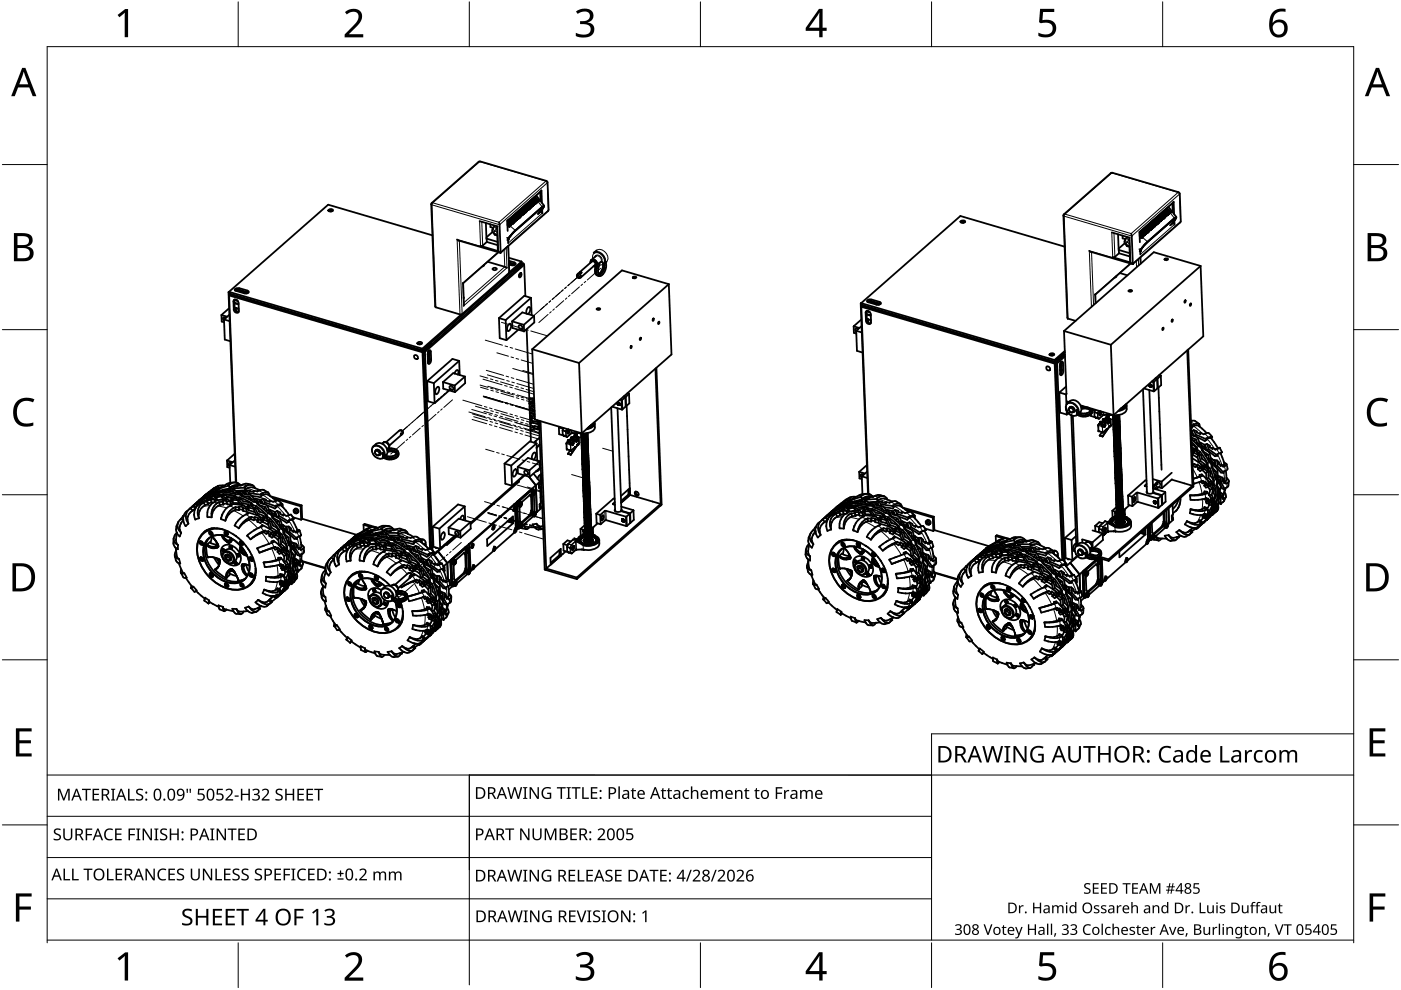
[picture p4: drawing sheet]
<svg xmlns="http://www.w3.org/2000/svg" width="297mm" height="210mm" viewBox="0 0 297 210" stroke-linecap="round" stroke-linejoin="round" font-family="sans-serif">
<g fill="none" stroke="#000" stroke-width=".38">
<path d="M101.5 34.3l-10 8.7M101.8 34.3h-.3M101.8 34.2l14.1 4.2M115.8 38.4l.3 .3 .2 5.8M235.5 36.7l.3-.1 14.2 4.2 .4 6.1-.2 .3M235.5 36.7l-9.9 8.7M69.7 44.5l.2-.1a.54 .54 0 0 1 .7 .2l-.2 .2h-.5l-.3-.2zM69.8 44.7l.4 .1M70.5 44.8h-.8M91.4 43.3l.9 21.6M91.5 43.1l-.1 .2M91.7 49.9l-22.1-6.5-21.1 18.5"/>
<path d="M96.9 50.8l.3 .2M101.7 46.9l3.8 1.1M102.3 52.1l-.4 .1 3.8 1.1-.2-.2M102.6 56.2l-.3 .3M103 47.3l.2 3.3M103.2 50.6l2.3 .7M103.2 50.6v.7M103.2 51.3l-.9 .8M103.2 51.3l2.3 .7M103.4 55.5l4.1 1.3M104 47.6v.5l.6 .2M104.4 49.2l.3 .3 .7 .4"/>
<path d="M104.5 48.5l-.1 .7-1.3 1.1M104.5 56.9l.1-.1a.47 .47 0 0 1 .7 .2l-.4 .3-.4-.1zM104.6 48.3l-.2 .2M104.8 49.5l.1 .3 .5 .1M104.9 47.8l-.3 .5M105.4 48l.2 5.1M105.7 53.5l-7.5 6.6 .2 4.5M105.8 47.1l.1 .6M105.9 47.7l.2 5.9M107.6 46.7v2.3M107.6 47.1l.6 .6 .2 .1M107.6 47.7l.2 .3"/>
<path d="M107.6 47.3l.4 .5M107.6 47.5l.4 .3M107.6 46.8l.8 1M107.7 50.7l-.1 .2M107.7 50.8v.8M107.7 50.8v.1M107.7 50.8h.1M107.7 50.9h.1M107.8 46.7l.7 .7M107.8 52.2l.2 5.6-10 8.8M107.8 47.2v.2M107.8 47.2l.5 .4"/>
<path d="M107.8 50.6l-.1 .2zM107.9 48h.1M107.9 54.7l2.7 .8M107.9 50.8l-.1 .1M107.9 55.3l1.3 .4 .1 .2-.6 .4-.8-.2M107.9 55.6l1.2 .4M107.9 55.9l1.1 .3M107.9 46.5l.8 .8M107.9 50.3l-.1 .3M108 47.9v.1M108 48v.1M108 48h.1"/>
<path d="M108.1 47.8h.1M108.1 46.4l.7 .8M108.1 47.8v.1M108.1 48h-.1M108.1 47.9v.1M108.1 48h.1M108.1 47.1v-.2l.6 .6M108.2 46.2l.8 .8M108.3 50l-.3 .3M108.3 47.6l.1 .2M108.4 46.1l.9 .9M108.4 47.7h.1"/>
<path d="M108.4 46.7l.1 .1M108.4 46.6l.6 .6M108.5 47.5h.2M108.5 46l.8 .7M108.6 49.6l-.3 .4M108.6 47.3l.1 .2M108.7 45.9l.7 .8h.2l-.1-.2M108.7 47.5h.1M108.7 46.4l.1 .2M108.7 46.4l.5 .4M108.8 47.2h.2M108.8 45.7l.8 1"/>
<path d="M108.9 49.3l-.3 .3M109 47v.2M109 45.6l.7 .8M109 47.2h.1M109.1 56l.2 .1M109.1 46.3l-.1-.2 .5 .4M109.2 45.4l.7 1M109.2 57.3l-.1 .3-.3-.3M109.2 46.8l.1 .2M109.3 46.8v.2M109.3 45.3l.7 .8M109.3 46.9h.1"/>
<path d="M109.3 45.9v.1M109.3 45.8l.6 .6M109.5 45.2l.7 .7M109.5 56.8h.2l-.5 .5M109.6 45.1l.9 .8-.6-.6 .1 .2M109.6 56.9v.2M109.6 45.8v-.2l.6 .4M109.7 46.4h.2M109.7 56.9h.1M109.8 44.9l.7 1M109.9 44.8l.7 .8M109.9 46.4h.1"/>
<path d="M110 46.1l.2 .1M110.1 44.6l.8 .9-.1 .1M110.1 46l.1 .2M110.2 58.2l-.1 .1M110.2 45.9v.3M110.2 58.4l-.1 .1M110.2 58.1v.1M110.2 56.4v.2l-.4-.1M110.2 44.5l.7 .8M110.2 46.1h.1M110.2 58l-.2 .6M110.3 45.2l-.1-.1 .6 .4"/>
<path d="M110.3 57.9l.2 .1v.4l-.3 .4-.1-.5zM110.4 44.4l.7 1-.5-.6M110.5 55.9h.3M110.5 44.2l.7 .8M110.5 45.9h.1M110.5 44.8l.1 .2M110.6 55.5l-2.6 2.2M110.6 55.5v.3M110.6 55.8l.4 .1M110.6 55.8l-21 18.4M110.6 45.6h.2M110.7 44.1l.7 .8"/>
<path d="M110.7 45.5l.1 .1M110.8 56.1l-.1-.2-.5 .5M110.8 44l.7 .8h.2M110.8 56.1h.3M110.8 45.6h.1M110.8 44.5l.1 .2M110.9 44.5l.5 .5-.2 .1M110.9 45.3l.2 .1M111 43.8l.7 .8M111 55.9l-21.2 18.6M111 55.9v.2M111.1 43.7l.7 .8"/>
<path d="M111.1 45.3h.1M111.1 56.1l.3 6.7M111.1 56.1l-21 18.5M111.2 44.3v.1M111.2 44.2l.5 .6M111.3 43.6l.7 .7v.2M111.4 44.9v.2M111.4 43.4l.8 .8M111.4 45.1h.1M111.5 44v.2M111.5 44l.5 .4M111.6 43.3l.7 .8"/>
<path d="M111.7 44.6v.2M111.7 43.2l.8 .7M111.7 44.8h.1M111.8 43.7v.2M111.8 43.7l.5 .5-.2 .1M111.8 44.5h.2M111.9 43l.7 .8M112 44.4v.1M112 42.9l.7 .8h.2M112 44.5h.1M112.1 43.4v.2M112.1 43.4l.5 .6"/>
<path d="M112.2 42.8l.7 .7M112.3 44.1l.1 .2M112.3 42.6l.8 .8M112.4 44.3h-.1M112.4 43.2v.2M112.4 43.2l.5 .4M112.4 44h.2M112.5 42.5l.7 .8M112.6 43.9v.1M112.6 42.4l.9 .8M112.7 44h.1M112.7 43.1v-.2l.5 .4"/>
<path d="M112.8 42.2l.7 .8M112.9 43.6v.1M112.9 43.5v.2M112.9 42.1l.8 .8M113 43.7h.1M113 42.6v.2M113 42.6l.5 .4v.2M113.1 41.9l.8 1M113.2 43.3v.2l-.2-.1M113.2 43.3v.1M113.3 41.8l.7 .8M113.3 43.4v.1"/>
<path d="M113.3 42.4v.2M113.3 42.4l.5 .4M113.4 41.7l.7 .8M113.5 43.1v.1M113.6 43.2h.1M113.6 42.1v.2M113.6 42.1l.5 .4M113.7 42.9h.1M113.7 41.4l1.7 2.2M113.8 42.8v.1M113.9 42.9h.1M114 42.6l.2 .1"/>
<path d="M114.1 42.5l.1 .2M114.1 42.5l.1 .1M114.2 42.7h.1M114.2 42.6h.1M114.4 45l-.3 .4zM114.5 40.7l.1 1.9M114.7 44.7l-.3 .3M114.7 44.7h.1M114.7 40.5l-7.1 6.3M114.8 40.4l-.1 .2M114.8 40.4l.1 2.6M114.9 44l-6 5.3"/>
<path d="M114.9 43.9l.5-.3-.2 .4M115 44.4v.8l-.3-.5M115 43.9l-5.8 5-1.5 1.8M115 44.3l-.3 .4zM115.1 44.3l-.8 .8M115.1 43.8l-.2 .2M115.1 43.8h.1M115.2 43.8h.1M115.2 43.8h-.1M115.2 43.8v.1M115.2 43.9l-.3 .4M115.2 43.9h.1"/>
<path d="M115.3 43.9l-.2 .3M116.3 44.5l-10.2 9.1-8.9-2.6M122.3 58.5l.1-.3a.45 .45 0 0 1 .6 0 .45 .45 0 0 1 0 .7M122.9 57.8h.1M123 58.9h-.3M123.2 57.8l-.1-.1-.2 .1M123.3 57.7h.1M123.3 57.7l-.4 .1M125.3 55.2a.81 .81 0 0 1 1 .2 .81 .81 0 0 1-.1 1.1l-.3-.1h.1a.63 .63 0 0 0 .2-.9 .63 .63 0 0 0-1 0v.2zM125.4 55.1a.83 .83 0 0 1 1 .2 .83 .83 0 0 1 0 1 .85 .85 0 0 0-.1-.9 .85 .85 0 0 0-.9-.3zM125.5 55.5a.53 .53 0 0 1 .6 .1 .53 .53 0 0 1 .1 .6l-3.1 2.6M125.5 55.4l-3 2.7"/>
<path d="M125.9 53.6a1.73 1.73 0 0 1 1.9 .5 1.73 1.73 0 0 1 .2 2M126.3 54.4l-1 .8M126.3 56.4l-.2 .8a1 1 0 0 0 .7 1.2M126.5 53.1l-.6 .5M126.5 56.9a1.6 1.6 0 0 0 .3 1.5M126.5 56.3l.1 .1-.1 .6M126.7 56.1l-.1 .3M126.8 57.4l.1 .6M126.8 57.3v.1M126.8 58.4h.1M127 55.8l.1 .3M127.1 56.2l-.3 1.1"/>
<path d="M127.4 55.5l-1 .9M127.6 55.6h.1M127.7 55.6h.1M127.7 55.6a2.18 2.18 0 0 1-.7 2.5M128.1 55.9v.9a1.98 1.98 0 0 1-1 1.4l-.2-.2M128.2 55.4l.1 .1M128.4 55.7a2.49 2.49 0 0 1-1.2 2.8l-.4-.1M128.6 55.5l-.6 .5M134.2 58.7l.5-.1 .2 .2-.4 .2-.3-.1zM203.7 46.9l.2-.1a.52 .52 0 0 1 .7 .2l-.2 .2h-.5l-.3-.2zM203.9 47.1l.4 .1M204.6 47.1l-.5-.1-.3 .2"/>
<path d="M225.5 45.7l.8 21.6 .1 .3 1.6 .4M225.6 45.4l-.2 .3M225.7 52.3l-22.1-6.5-21.1 18.6M230.9 53.2l.3 .2M235.7 49.3l3.8 1.1M235.9 54.5l3.8 1.2M236.3 54.5h-.4M236.6 58.6v.1l-.3 .2M237.1 49.7l.1 4M237.2 53l2.3 .7M237.2 53.7l2.3 .7M237.2 53.7l-.8 .8"/>
<path d="M237.4 57.9l1.6 .5M238 50v.5l.6 .2 .3-.5M238.5 51v.6M238.5 51.6l1 .7M238.5 51.6l-1.3 1.1M238.5 51h.1M238.6 50.7l-.1 .3M238.9 51.9v.3l.6 .1M239.4 50.4l.2 5.1M239.6 55.6l.1 .1M239.7 55.9l-7.5 6.6 .1 1.8M239.8 49.5l.4 6.4"/>
<path d="M240.2 55.9l-.1 .1M241.6 49.1l.1 2.3M241.6 49.5l.6 .6M241.6 49.7l.5 .5M241.6 49.9l.4 .4M241.6 50.1l.3 .3M241.7 49.2l.7 .7M241.7 53.1l-.1 .2M241.7 53.2l.1 .8M241.8 53.2h.1M241.8 53.2v.1M241.8 49.1l.7 .7"/>
<path d="M241.8 54.6l.1 1.3M241.9 49.6v.2M241.9 49.6l.5 .4M241.9 53l-.1 .2zM241.9 50.4h.1M241.9 50.4h.2M241.9 53.2l-.1 .1M242 48.9l.7 .8M242 52.8l-.1 .2M242 50.3l.1 .1M242.1 50.2h.1M242.1 50.4h.1"/>
<path d="M242.1 50.2v.1M242.1 48.8l.7 .8M242.1 50.3v.1M242.1 49.3l.1 .2M242.2 49.3l.5 .4M242.2 50.1l.2 .1M242.3 48.6l.7 .8M242.3 52.4l-.3 .3M242.3 50l.1 .2M242.4 50v.2M242.4 48.5l.7 .8M242.4 50.1h.1"/>
<path d="M242.4 49.1l.1 .1M242.5 49l.5 .5M242.5 49.8l.2 .1M242.6 48.4l.7 .7M242.6 52l-.3 .4M242.7 49.8v.1M242.7 49.7v.2M242.7 48.3l.7 .7M242.7 49.9h.1M242.8 49l-.1-.2 .6 .5M242.8 49.6h.2M242.9 48.1l.7 .8"/>
<path d="M242.9 51.7l-.3 .3M243 49.5v.1M243 49.4v.2M243 48l.7 .8M243 49.6h.1M243 48.5l.1 .2M243.1 48.5l.5 .4M243.2 47.8l.7 .8M243.2 49.2l.1 .2-.2-.1M243.3 47.7l.8 .8M243.3 49.3h.1M243.4 48.3v.1"/>
<path d="M243.4 48.2l.5 .5M243.4 49l.2 .1M243.5 47.6l.7 .9M243.5 49l.1 .1M243.6 48.9v.2M243.6 47.5l.9 .8M243.6 49.1h.1M243.7 48.1v-.1l.5 .6M243.7 48.8h.2M243.8 47.3l.7 .8M243.8 48.7l.1 .1M243.9 48.6v.2"/>
<path d="M243.9 47.2l.7 .8h.3M243.9 48.8h.1M244 47.9v-.2l.6 .5-.1 .1M244 48.5l.2 .1M244.1 47l.8 1-.1-.1M244.2 46.9l.8 .8M244.3 48.5h-.1M244.3 47.5v.1M244.3 47.4l.5 .5M244.4 46.8l.7 .7M244.5 48.1v.2M244.5 46.6l.7 .8 .2 .1"/>
<path d="M244.6 48.3h-.1M244.6 47.2v.1M244.6 47.2l.5 .4M244.7 46.5l.7 .8M244.8 46.4l.9 .8M244.9 47.1v-.2l.5 .6M245 46.2l.7 .8v.2M245.1 47.6l.1 .2-.3-.1M245.1 47.6l.1 .1M245.2 46.1l.7 .8M245.2 47.7h.1M245.2 46.8v-.1l.5 .4"/>
<path d="M245.3 46l.8 .9M245.4 47.3v.2M245.5 45.8l.7 .8M245.5 47.5h.1M245.5 46.4v.1M245.5 46.4l.6 .5h-.2M245.6 45.7l.8 .8M245.7 47.1v.1M245.8 45.6l.7 .7M245.8 47.2h.1M245.8 46.1v.2M245.8 46.1l.6 .6"/>
<path d="M245.9 45.4l.8 .8M246.1 45.3l.7 .8M246.1 46.9h.1M246.1 45.9v.1M246.1 45.8l.5 .5M246.2 46.6l.2 .1M246.2 45.2l.8 .7M246.3 46.5l.1 .2M246.4 45l.9 .9M246.4 46.6v.1M246.4 45.6l.1 .1M246.4 45.6l.6 .5h-.2"/>
<path d="M246.5 46.4h.2M246.5 44.9l.8 .8M246.6 46.3l.1 .1M246.6 46.2l.1 .2M246.7 44.8l.7 .7M246.7 46.4h.1M246.7 45.3l.1 .2M246.7 45.3l.6 .4v.2M246.9 44.6l.7 1M247 54.9l.5-.1 .1 .2-.3 .2-.4-.2zM247 45.9v.2M247 44.5l.7 .8"/>
<path d="M247 46.1h.1M247 45.1l.1 .1M247 45l.5 .4M247.2 44.3l.7 .8M247.2 45.7l.1 .2M247.3 44.2l.7 .8M247.3 45.8v.1M247.3 44.8l.1 .1M247.4 44.8l.5 .5M247.4 45.6h.2M247.4 44.1l.8 .8M247.5 45.5l.1 .1"/>
<path d="M247.6 45.6h.1M247.6 44.5v.2M247.7 44.5l.5 .4M247.7 43.8l1.7 2.2M247.8 45.2l.1 .2-.2-.1M247.9 45.3h.1M248 45h.1M248 45l.2 .1M248.2 44.9v.2M248.2 44.9v.1M248.2 45.1h.1M248.2 45h.1"/>
<path d="M248.4 47.4l-.3 .4zM248.6 43.1v1.9M248.7 47.1v.1M248.7 47.1l-.3 .3M248.8 42.8l-7.2 6.4M248.8 42.8l.1 2.6M248.9 46.4l-6 5.3M249 46.8l-.3 .3M249 46.8v.8l-.3-.3M249 46.3l-.1 .1M249 46.3h.1M249.1 46.7l-.7 .8"/>
<path d="M249.1 46.2l-.2 .2M249.1 46.2l-.1 .1M249.1 46.2h.1M249.1 46.5l-.1 .3M249.2 46.2h.1M249.2 46.2v.1M249.2 46.2h-.1M249.2 46.3v.2M249.2 46.3h.1M249.3 46.4v-.4l-6 5.3-1.6 1.8M249.3 46.3l-.2 .3M250.2 47.1l-10.1 8.9-8.8-2.6"/>
<path d="M254.6 56.4l.5 14.9-19 16.7M254.6 56.4l-10-2.9-19 16.7M254.6 56.4l-19.1 16.7M47 66.8l1.2 .3M47 66.8v1.4l.5 .1M47.5 67.7l.2 4.3 1.1 .3M47.5 67.7l1.2 .4M47.9 67.4l-.6-.1v.4l.2 .3M48.5 62l.3 .1v.4M48.5 62l1.5 40.3M48.5 61.9l.1 .3 41 12M48.5 61.9v.1"/>
<path d="M48.5 61.9l41 12M48.6 65.4l-1.6 1.4M48.6 62.6l1.5 39.7M48.6 62.6l41 12.1M48.6 66.7l-1.1 1M48.8 62.5h.1M48.8 62.5l41 12M48.8 62.5l-.2 .1M49.6 65.6l-.1-1.7 .1-.3a.67 .67 0 0 1 .9 .6l.1 1.7-.1 .4a.73 .73 0 0 1-1-.7M49.7 63.7l.1 1.7M49.7 63.5v.2M49.7 64.2l.9 .2"/>
<path d="M49.7 63.5l.7 .2M49.7 65.5l.5 .6h.4M49.8 65.3l.8 .2M49.8 65.4h.2M50 61.5l2.4 .7M50 65.3h.1M50 65.3v.1M50 65.3v.7M50.1 61.7l1.7 .5M50.7 61.4h-.5l-.4 .2M50.7 61.1l-.9 .2-.1 .1 .3 .3M50.7 61.1l2 .7v.3l-.3 .1h-.6"/>
<path d="M50.8 61.4l1.7 .5M52.5 61.9l.2 .2M87.8 75.4a.47 .47 0 0 1 .7 .1 .47 .47 0 0 1-.1 .7 .55 .55 0 0 1-.6-.8zM88.6 72.6l.1-.1a.56 .56 0 0 1 .8 .2l-.5 .3-.4-.1zM88.7 72.9l.4 .1M89.4 72.9l-.8 .1M89.5 73.9l.1 .3M89.6 74.7l1.6 41.6M89.8 74.5l-.2 .2M89.8 74.5l1.6 41.8 .3 .4M89.8 74.5l.3 .1M89.8 75.3h.1"/>
<path d="M89.8 76.2h.1M89.8 77h.1M89.8 76h.1M89.9 77h.1M90.1 74.6l1.6 42.1M90.2 73.7l.2 .1-.5 .4-.2 .4M90.3 73.8h.1M90.4 74l-.2 .2M90.4 73.9l-.1 .1M90.4 73.8v.1M90.7 75.2l.2-.7 .3-.2 .2 2M90.7 75.1v1.7l.2 .4 .3-.3 .2-.6"/>
<path d="M90.7 75.2h.1M90.7 74.9h.2M90.7 76.1l.3 .1M90.8 74.7h.1M90.8 76.1v.1M90.8 76.1v.8M90.8 76.1l.2 .1M90.8 74.5h.1M90.8 74.5v.4M90.8 74.9l.1 .2M90.8 73.5h.1M90.9 74.5h.1"/>
<path d="M90.9 75.2l-.2 .1M90.9 73.3v.2M90.9 75.1h.1M91 76v.2M91 74.4h.1M91 74.3v.2M91 74.3l.1 2-.3 .7M91 75v.1M91 75.1h.1M91.1 75.4l-.4 .1M91.1 75.9h-.1M91.1 76.1h-.1"/>
<path d="M91.1 73.3l-.2 .2-.4-.1M91.2 72.8l.3 .1M91.3 72.7l.2 .2M91.4 72.9l.1 .1M91.4 72.9l-.5 .4M91.5 73h.1M92.2 64.9l.2 .3M92.4 65.2l5.1 1.5M96.4 79.2l.3-.6 .3-.1a.71 .71 0 0 1 .1 .9M97.4 76.5l-1.5-.4-5.3 4.7M97.4 76.5l.1 3M97.4 76.5l-5.4 4.7"/>
<path d="M97.8 66.7l-8.3 7.2M98 66.6l-.5 .1M98.1 60l.1 .1M98.3 63v.3M98.3 64.6v.3M98.6 79.8l-2.5-.7-2.2 1.9M98.6 79.8v1.4l-2.1 1.9M98.6 79.8l-2.2 1.9M105.8 67.4l.2 4.3 1.4 .4M105.8 67.4l1.4 .5M107.2 67.9l.2 4.2M107.9 68.8l.3-.2a1.08 1.08 0 0 1-.5 1.6l-.2-.6z"/>
<path d="M108.6 68.1v1.4l2.5 .8M108.6 68.1l2.5 .8M109.9 69.9l-2.5 2.2M110 69a.47 .47 0 0 1 .6 .2 .47 .47 0 0 1-.1 .6 .55 .55 0 0 1-.5-.8zM111.1 68.9v1.4M111.6 66.5v-.7l.3-.6 .3-.1a1.07 1.07 0 0 1-.3 1.5M111.7 69.8l.9 23.9M112.6 63.1l.1 3.7M112.6 63.1l-5.4 4.8M112.6 63.1l-1.4-.4-5.4 4.7M112.8 74l.6 15 9.9 2.9M112.8 74l10 3"/>
<path d="M113.2 67l-2.5-.8-2.1 1.9M113.2 67l.1 1.4-2.2 1.9M113.2 67l-2.1 1.9M122.8 77l.5 14.9M126.6 65.4l.5-.1 .2 .2-.4 .2-.3-.1zM133.8 73.4h.1l-.2 .4zM135.7 71.6l.2 .1v.2l-.2 .2zM138.5 67.6h.1l-.2 .4zM139 78.1l1.1 29.1M139.2 78l1.1 29-.2 .2M139.6 68.2l.2 .1v.2l-.2 .2zM141.8 60.3l.6 14.9-19.1 16.7"/>
<path d="M141.8 60.3l-9.9-3-19.1 16.7M141.8 60.3l-19 16.7M181 69.2v1.4l.6 .1M181 69.2l1.2 .3M181.5 70.1l1.2 .4M181.5 70.1l.2 4.3 1.2 .3M181.9 69.8l-.2-.1h-.3l-.1 .4 .2 .3M182.5 64.4l.3 .1v.4M182.5 64.4l1.5 40.3M182.6 67.8l-1.6 1.4M182.6 65l41 12.1M182.6 65l1.5 39.7"/>
<path d="M182.7 69.1l-1.2 1M182.8 64.9h.1M182.8 64.9l41 12M182.8 64.9l-.2 .1M183.5 66.3l.1 1.9a.59 .59 0 0 0 .4 .5 .59 .59 0 0 0 .6-.2l-.1-2.2a.57 .57 0 0 0-.9-.2l-.1 .2M183.7 66.1l.1 1.7M183.8 66.6l.8 .2M183.8 67.8l.2 .5 .6 .3M183.8 67.7l.9 .2M183.8 67.8h.2M184 63.9l2.4 .7M184 67.7h.1"/>
<path d="M184 67.7v.1M184.1 67.7v.7M184.1 64.1l1.7 .5M184.4 66.1l-.6-.2-.1 .2M184.7 63.5h-.1a.66 .66 0 0 0-.8 .4l.3 .2M184.8 63.5l1.9 .7v.2l-.2 .2h-.7M184.8 63.9l-.6-.1-.3 .2M184.8 63.8l1.9 .6M221.9 77.7a.47 .47 0 0 1 .6 .2 .47 .47 0 0 1-.1 .7 .53 .53 0 0 1-.5-.3 .53 .53 0 0 1 0-.6zM222.6 75l.2-.1a.54 .54 0 0 1 .7 .3l-.5 .2-.4-.1zM222.6 75.3h.8M222.7 75.3l.4 .1"/>
<path d="M223.6 76.3v.3M223.6 76.3l-41-12v.3l41 12M223.6 77.1l1.6 41.6-.3 .1M223.8 76.9l1.6 41.9M223.8 76.9l.3 .1M223.8 77.7h.1M223.9 78.6h.1M223.9 78.4h.1M223.9 76.6l-.1 .3M223.9 79.3v.1M223.9 79.4h.1M224.1 77l1.6 42.1"/>
<path d="M224.2 76.1l.2 .1-.5 .4M224.4 76.2l.1 .1M224.5 76.3l-.1 .1M224.5 76.2v.1M224.5 75.8l.4 .2v-.2M224.7 77.3h.2M224.8 78.5h.3M224.8 77.6l-.1 .1M224.8 77.1h.1M224.8 77.6v1.6M224.9 76.9h.1M224.9 77.1v.3"/>
<path d="M224.9 77.4l-.1 .2M224.9 76.9v.2M224.9 75.7v.1M224.9 78.6l-.1-.1 .1 .8M224.9 77.5h.1M225 77.7l-.3 .2M225 77.7l.1 .1M225 78.5l-.1 .1M225 76.8v.1M225 76.7l.1 .7M225 76.8h.1M225 78.4v.1"/>
<path d="M225 77.4v.1M225.1 76.9v1.7M225.1 77.5h.1M225.1 78.6l-.3 .8M225.1 78.3h.1M225.3 75.2l.2 .1M225.3 77v-.3h-.2l-.4 .9M225.4 77v2.1l-.3 .4-.2 .1-.2-.3M225.4 75.3l.2 .1M225.4 75.3l-.4 .4M225.6 70.2l.5 13.3M225.6 70.2l9.9 2.9"/>
<path d="M225.8 74.4l-2.2 1.9M225.8 74.7l-2.2 1.9M225.8 75.2l-2.2 1.9M225.8 75.6l-1.7 1.4M232.2 62.4v.1M235.5 73.1l.6 14.9M239.3 61.6l.5-.1 .2 .2-.4 .2-.3-.1zM245.8 79.5l.3 .2M246.1 79.7l.1 2-.7 .6M246.1 79.7l-.7 .6M246.5 69.5l.2 .1v.2l-.2 .2zM248.5 67.8h.2l-.2 .5z"/>
<path d="M251.2 63.7l.2 .1v.1l-.2 .3zM251.7 74.3l1.1 29M251.9 74.1l1.1 29-17.9 15.8M252.4 64.4h.2l-.3 .5zM48.1 97.6l.1 1.4 .5 .2M48.1 97.6l1.3 .4M48.7 98.6l1.2 .3M48.7 98.6l.1 3.8M49.1 98.3l-.6-.1v.4l.2 .3M49.8 96.2l-1.7 1.4M49.8 97.6l-1.1 1M79.6 95.6a.62 .62 0 0 0 .1 .7 .62 .62 0 0 0 .7 .2"/>
<path d="M79.6 95.6a.6 .6 0 0 1 .9 0 .6 .6 0 0 1-.1 .9M79.6 95.6h.1M79.7 95.6a.59 .59 0 0 1 .8 0 .59 .59 0 0 1-.1 .8M79.7 94.2a1.68 1.68 0 0 1 2 .4 1.68 1.68 0 0 1 .1 2M79.7 94.1l-.5 .5M79.8 95.4l-.2 .2M79.9 95.4l-.2 .1M80.4 96.5h.1M80.6 96.4h-.1M80.6 96.2l-.2 .3M81 94.1a.82 .82 0 0 1 1.2-.2 .82 .82 0 0 1 .2 1.1M81.2 96.4v.2"/>
<path d="M81.2 96.8l.1 .2M81.2 96.1v.3M81.2 96.1l-.2 .1 .2 .2M81.2 96.6l.1 .1M81.2 96.6v.2M81.3 93.9a.83 .83 0 0 1 .9 .2 .83 .83 0 0 1 .1 1 .85 .85 0 0 0-.1-1 .85 .85 0 0 0-.9-.2zM81.3 97h.1M81.3 97v.1M81.3 96.7l.5 .3 .8 .1M81.5 96.3v.1M81.5 96.3h.1M81.5 96.4l.3 .2"/>
<path d="M81.6 96.4a1.93 1.93 0 0 0-2.1-1.9 1.28 1.28 0 0 0-.2 2.1 1.36 1.36 0 0 0 2 .4M81.9 96.5l-.1 .1M81.9 93.7l2.7-2.4a.52 .52 0 0 1 .6 .2 .52 .52 0 0 1 .1 .6l-2.7 2.4M82.2 95.8h1.1l.8 .4M82.3 95.1l.1 .3zM82.4 95.1h.8l.7 .2M82.4 95.4l-.3 .1M82.4 95.4l1.3 .2M82.4 95.4h.1M82.4 95l-.3 .3M82.6 97.1h.1M83.7 95.6a.47 .47 0 0 1 .4 .6"/>
<path d="M83.9 95.3h.1M84 95.3a.87 .87 0 0 1 .5 1 .87 .87 0 0 1-.9 .7l-1 .1M84.1 96.2a2.02 2.02 0 0 1-2.3 .4M84.5 96.1a1.43 1.43 0 0 1-1.8 1.3l-.9-.1-.5-.3M84.8 91.3a.47 .47 0 0 1 .5 .1 .47 .47 0 0 1 .1 .5M85 92.2h.1M85 92.2v.1M85 92.3h.1M85.1 91.9l-.1 .3M85.1 91.9h.1M85.1 92l-.1 .3M90.6 80.8l1.4 .4"/>
<path d="M90.6 80.8l.1 4.3 1.4 .4M92 81.2l.1 4.3M92.6 82.2l.3-.2a1.08 1.08 0 0 1-.4 1.6l-.2-.6zM93.9 81l.1 1.4 2.5 .7M93.9 81l2.5 .7M95.2 82.8l-3.1 2.7M95.4 81.9a.47 .47 0 0 1 .6 .1 .47 .47 0 0 1-.1 .7 .52 .52 0 0 1-.5-.8zM96.4 81.7l.1 1.4M107 98.3l.1 4.3 1.5 .4M107 98.3l1.4 .4M108.4 98.7l.2 4.3M109 99.6l.3-.1a1.08 1.08 0 0 1-.4 1.6l-.2-.6z"/>
<path d="M109.8 99v1.4l2.5 .7M109.8 99l2.4 .7M112.2 84.4l1 .1-1 .3M112.2 85.6l.5 .4M112.2 85.6l.7-.1v.2h.4M112.2 99.7l.1 1.4M112.3 86.2l.1 .1M112.3 86.3h.8l.2 .2M112.3 86.7h.6l.4 .4M112.3 87l1 .3M112.3 87.4l1 .4M112.3 87.7h.6l.4 .7"/>
<path d="M112.4 88.1h.2l.3 .3h-.5l.3 .3h.7M112.4 88.7h.1M112.4 89.9l.2-.1-.1-.2 1.8 .3M112.5 88.4l.1 .6a.68 .68 0 0 0 .8 .4l.6 .1M112.5 89.6v.3M112.6 88.1l.1 .3M112.7 88.7l.1 .6M112.7 86h.6M112.8 86l-.1 .3M112.8 97.4v-.5l.1-.6 .5-.4 .2 .6-.2 .6-.3 .4M112.9 86.6l-.1 .5M113.2 85l-1 .4"/>
<path d="M113.3 88.1v.2M113.3 87.1h.1M113.3 87v.3M113.3 87.7v.4M113.4 90.4l-1 .5M113.4 90.4l.7 .1v-.2l.2 .1M113.4 90.4l-.1 .5M113.6 93.5l-.3 .4M113.8 94l-5.4 4.7M113.8 94l-1.5-.4-5.3 4.7M113.8 94l.1 3.7M113.9 97.6l.2 .1"/>
<path d="M114 89.2l.3 .4M114 89.1v.4M114 90.9h.3M114.1 90.5l-.1 .6a1.5 1.5 0 0 0-1.6 .2M114.3 89.2l1.2 31.6 6.8 2M114.4 97.8l-2.2 1.9M114.4 97.8l.1 1.4-2.2 1.9M114.4 97.8l-2.5-.7-2.1 1.9M114.4 92.8l-.8 .7M114.4 94.2l-.7 .8 .8-.7M114.6 89.3l1.2 31.6M114.6 98.5l-.2-.3a1.21 1.21 0 0 1-.8 1.8l.4-.2"/>
<path d="M114.7 99.2l-.5 .5M118.5 90.6v1.5l.9 .2M118.5 90.6l.9 .3M118.7 90.5l-.2 .1M119.3 91.3l.7 .2M119.3 91.3v1M119.3 92.3l.9 .3M119.3 92.3l.7 .1M119.5 90.7l-.2 .6M119.5 92.5h.1M120.1 92.4l-.2 .1M120.1 94.1v1.1"/>
<path d="M120.1 93.9h.1M120.1 95.2l.1 .1M120.2 95.3h.1M120.2 92.6h.1M120.2 93.9l-.1 .2M120.2 95.3l.8 .2M120.3 91.4v.1M120.4 93.7l-.2 .1M120.4 93.6v.1M120.4 93.7h.1M120.4 91.5h-.1M120.4 93.6h.1"/>
<path d="M120.4 91.2l-.1 .4M120.4 96.2h.1M120.4 96.2l.6 .2M120.4 93.3l.1 .5 .4 .2M120.5 93.3h-.1M120.5 93.3l.3 .1M120.5 91.1l-.2 .3 .1 .6 .3-.2 .1-.6M120.5 91.1h.1M120.5 93.3h.1M120.5 93.3l1.1 .3M120.6 93.5l.1 .2zM120.6 93.5l.1 .2"/>
<path d="M120.6 91.1a.46 .46 0 0 1-.3 .7M120.8 93.4h.1M120.9 95.5l-.5 .7M120.9 93.4v.6M121 93.9l-.1 .1M121 95.6h.1M121 94.1l-.1 .2zM121 95.5h.1M121 92.8l.1 .5 .4 .1M121.1 93.1l-.3 .2M121.1 95.5h.1M121.1 92.8h-.1"/>
<path d="M121.1 92.8l.3 .1M121.1 91.9l-.8 .7M121.2 93l.1 .2zM121.2 92.7l-.1 .1M121.2 92.7l-.2 .1M121.2 92.7l.3 .1M121.2 91.8l-.1 .1M121.2 91.8h.1M121.2 93l.2 .1M121.3 91.8h.1M121.3 91.8l1.6 .1M121.3 94.2v.2h.2"/>
<path d="M121.3 94.2l.1 .2M121.3 92.8l.2-.2 .9 .3M121.4 92.9h.1M121.5 93.9l.1 .3-.2 .1zM121.5 92.8v.1M121.5 92.8l-.1 .1M121.5 92.6h.1M121.5 93.6h.1M121.5 92.9v.5M121.6 93.4h-.1M121.6 93.7h.1M121.6 93.6h.1"/>
<path d="M121.6 93.7v.3M121.6 94h.1M121.7 92.5l-.1 .1M121.8 92.5h.1M121.8 92.4v.1M121.8 92.1l.1 .5 .4 .2M121.9 94.9h.1M121.9 94.8l-.8 .7M121.9 94.8h.1M121.9 92.1l.3 .1M121.9 92.1h-.1M121.9 92l.4 .1"/>
<path d="M121.9 92v.1M121.9 92l-.1 .1M122 92.3l.1 .2zM122 92.3l.1 .2M122.1 93.6l.2 .1M122.1 93.5l.1 .2M122.2 94.7l-1.2 1.7M122.2 92.2l.1 .1M122.2 94.6l-1.2 1.8M122.3 92.1v.1M122.3 92.1l-.1 .1M122.3 93.2l.1 .2-.2 .2z"/>
<path d="M122.3 92.3v.5M122.3 92.2v.1M122.3 92.2v.6M122.3 92.6l.4 .1M122.4 92.9v.4M122.4 92.9h.1M122.4 91.8h.1M122.4 93.3h.1M122.4 94.2v.1M122.4 94.3h.1M122.4 94.2h.1M122.5 94.2h-.1"/>
<path d="M122.5 94.2h.1M122.5 94.2v.1M122.5 94.3h-.1M122.6 92.7h.1M122.7 92.7v.1M122.7 92.8h.1M122.7 92.8l.1 1.2M122.7 94v.2l-.8 .7M122.9 91.9h.1M123.3 92.7a.96 .96 0 0 0 1.3-.6 .82 .82 0 0 1-1.3 .6zM123.3 92.7h.1M123.3 93.8h.1"/>
<path d="M123.3 95a.96 .96 0 0 0 1.3-.6 .82 .82 0 0 1-1.3 .6zM123.3 95h.1M123.4 96.1h.1M123.4 92.9h-.1a.89 .89 0 0 0 1.3-.5 .82 .82 0 0 1-1.3 .6M123.4 93.2h-.1a.89 .89 0 0 0 1.3-.6 .82 .82 0 0 1-1.3 .7M123.4 93.5h-.1a.89 .89 0 0 0 1.3-.6 .82 .82 0 0 1-1.3 .7M123.4 93.7l-.1 .1M123.4 97.2l.1 .1M123.4 92.9h.1M123.4 94.3l-.1 .1a.89 .89 0 0 0 1.3-.6 .82 .82 0 0 1-1.3 .6M123.5 94.6l-.2 .1a.89 .89 0 0 0 1.3-.6 .9 .9 0 0 1-1.3 .7v-.1M123.5 93.7v.1"/>
<path d="M123.5 94.9l-.2 .1M123.5 98.4a.96 .96 0 0 0 1.3-.6 .82 .82 0 0 1-1.3 .6zM123.5 98.4h.1M123.5 95.2h-.1a.89 .89 0 0 0 1.3-.6 .9 .9 0 0 1-1.3 .8l-.1-.1M123.5 95.7l-.1 .1a.89 .89 0 0 0 1.3-.6 .82 .82 0 0 1-1.3 .6M123.5 96l-.1 .1M123.5 99.5h.1M123.5 96.3l-.1 .1a.9 .9 0 0 0 1.3-.6 .82 .82 0 0 1-1.3 .6M123.5 96.9h-.1a.9 .9 0 0 0 1.3-.6 .82 .82 0 0 1-1.3 .7M123.6 97.1l-.2 .1M123.6 97.4l-.1 .1a.89 .89 0 0 0 1.2-.6 .82 .82 0 0 1-1.3 .6M123.6 97.7l-.1 .1a.89 .89 0 0 0 1.3-.6 .82 .82 0 0 1-1.4 .6"/>
<path d="M123.6 96.9h.1M123.6 98.6h-.1a.89 .89 0 0 0 1.3-.6 .82 .82 0 0 1-1.3 .7M123.6 97.7v.1M123.6 98.9h-.1a.89 .89 0 0 0 1.3-.6 .82 .82 0 0 1-1.3 .6M123.6 99.1l-.1 .1a.9 .9 0 0 0 1.3-.6 .82 .82 0 0 1-1.3 .6M124.1 91.9l-.6 .2-.3-.2h.3M124.1 91.9l-.5 .2-.2-.1M124.2 92.1l-.5 .3-.3-.1M124.2 92.4l-.5 .3h-.4M124.2 93l-.5 .2h-.3M124.2 92.7l-.8 .2M124.2 93.6l-.7 .2"/>
<path d="M124.3 93.3l-.6 .2h-.3M124.3 94.1l-.5 .3-.3-.1M124.3 93.8l-.5 .3h-.5a.89 .89 0 0 0 1.3-.6 .82 .82 0 0 1-1.3 .6M124.3 94.4l-.5 .3-.3-.1M124.3 94.7l-.5 .2h-.3M124.3 95l-.5 .2h-.3M124.3 95.6l-.5 .2-.3-.1M124.3 95.3l-.5 .2h-.4a.89 .89 0 0 0 1.3-.6 .82 .82 0 0 1-1.3 .6M124.3 96.1l-.5 .3-.2-.1M124.4 95.8l-.6 .3-.3-.1M124.4 96.7l-.8 .2M124.4 97l-.5 .2h-.3"/>
<path d="M124.4 96.4l-.5 .3-.5-.1a.89 .89 0 0 0 1.3-.5 .82 .82 0 0 1-1.3 .6M124.4 97.5l-.8 .3M124.4 97.2l-.5 .3-.3-.1M124.4 91.9l-.6 .3h-.6l.2-.2M124.4 98.1l-.9 .3M124.4 97.8l-.5 .3h-.4a.9 .9 0 0 0 1.3-.6 .82 .82 0 0 1-1.3 .6M124.5 98.7l-.6 .2h-.2M124.5 99l-.6 .2-.2-.1M124.5 98.4l-.6 .2h-.3M124.5 99.5l-.5 .3h-.5a.89 .89 0 0 0 1.3-.6 .82 .82 0 0 1-1.3 .6M124.5 99.2l-.5 .3h-.5M124.5 91.8a.75 .75 0 0 1-1.3 .3"/>
<path d="M124.5 99.8l-.5 .3-.3-.1M124.5 93.1l.1 .1M124.6 91.8a.89 .89 0 0 1-1.3 .6l.1-.1M124.6 91.8a.91 .91 0 0 1-1.4 .7v-.1M124.6 94.2v.2M124.6 93.2a.97 .97 0 0 1-1.3 .6M124.6 93.2h.1M124.6 93.2a.9 .9 0 0 1-1.3 .7v-.1M124.6 95.3l.1 .2M124.7 96.5v.2M124.7 95.5a.97 .97 0 0 1-1.3 .6M124.7 95.5h.1"/>
<path d="M124.7 95.5a.9 .9 0 0 1-1.3 .7v-.1M124.7 96.7v-.1a.82 .82 0 0 1-1.3 .6M124.7 96.7a1.03 1.03 0 0 1-1.2 .6M124.8 98.7v.2M124.8 99.9v.1M124.8 98.9a.97 .97 0 0 1-1.3 .6M124.8 98.9h.1M124.8 98.9a.82 .82 0 0 1-1.3 .6M124.8 99.6v-.1a.89 .89 0 0 1-1.3 .5h.2M124.8 99.6a.96 .96 0 0 1-1.3 .6v-.1M125.4 90.1l-.4 .3M125.5 90l-.6 .5"/>
<path d="M125.5 90l-.7 .6M125.5 90.2l-.8 .5M125.7 89.8a1.25 1.25 0 0 1-1 .9M125.8 89.8a1.41 1.41 0 0 1-1.2 .9M126 89.9a1.68 1.68 0 0 1-1.5 1M126 89.5l.1 .1a1.57 1.57 0 0 1-1.8 1.4M126.1 89.8v.8M126.1 90.6a2.13 2.13 0 0 1-2.5 1.3l-.7-.1M129.6 86.4l.8 21.8M129.8 86.2l2 .6M130.9 85.5v.1M130.9 85.5h.1"/>
<path d="M130.9 85.6h.1M130.9 85.4v.1M130.9 85.6v.1M130.9 86.6l.9 21.6M130.9 85.4h.1M130.9 85.7h.1M130.9 85.6l.1 .1M131 85.4h-.1M131 85.7h.1M131 85.5l-.1 .1M131 85.4h.1M131 85.5h-.1"/>
<path d="M131 85.7v.1M131 85.4v.1M131 85.7l.2 .2M131 85.5v.1M131 85.5h.1M131 85.6l.1 .2M131 85.4v.2M131 85.4l.4 .2M131 85.8l.2 .1M131.1 85.5l.1 .3M131.1 85.4v.1M131.1 85.5v.2"/>
<path d="M131.1 85.4h-.1M131.1 85.7h.1M131.1 85.7l.1 .1M131.1 85.4h.1M131.1 85.8h.1M131.1 85.4l.1 .2M131.1 85.4l.1 .1M131.2 85.7h.1M131.2 85.8h.1M131.2 85.8h.2M131.2 85.5l.1 .2M131.2 85.6l.1 .1"/>
<path d="M131.2 85.4h.1M131.2 85.4v.1M131.2 85.4l.2 .2M131.2 85.9h.1M131.2 85.7l.1 .1M131.2 85.5l.1 .1M131.2 85.5l.2 .2M131.3 85.9h.1M131.3 85.7h.1M131.3 85.8h.1M131.3 85.6h.1M131.3 85.6l.1 .1"/>
<path d="M131.4 85.7h.1M131.4 85.9h.1M131.4 85.8h-.1M131.4 85.8h.1M131.4 85.8v.1M131.4 85.6h.1M131.4 85.6v.1M131.4 85.7v.1M131.5 84.8h.3M131.8 84.8v2M131.9 84.8l.1 2M131.9 84.8h-.1"/>
<path d="M132 86.8h-.2M132.2 84.1l.4 .1M132.3 84l.4 .1M132.6 84.2l.1 2-.7 .6M132.6 84.2l-.7 .6M132.7 86.1h.1M132.7 84.1v2M132.9 86l.7 18.9-1.9 1.7M133 83.4l.4 .1M133.4 83.5v2l-.7 .6M133.4 83.5l-.7 .6M183.8 98.6l-1.6 1.4"/>
<path d="M183.8 100l-1.1 1M224.6 83.2l1.4 .4M224.6 83.2l.2 4.3 1.4 .4M226 83.6l.1 2.2M226 81.9l-1.4 1.3M226.1 86.7l.1 1.2M226.2 83.5l-.2 .1M226.2 85.1l.4 .1M226.3 87.3l-.3-.5 .4 .6 .6 .6M226.4 85.2l-.1 .3M226.7 86.5a.62 .62 0 0 1 .9 0 .62 .62 0 0 1-.1 .9h-.1M226.7 87.4l-.5 .5"/>
<path d="M226.8 86.5a.63 .63 0 0 0-.1 .7 .63 .63 0 0 0 .7 .3M226.8 86.5a.6 .6 0 0 1 .8 0 .6 .6 0 0 1 0 .8M226.9 85.1a1.73 1.73 0 0 1 1.8 .3 1.73 1.73 0 0 1 .5 1.8l-.3 .3M226.9 85l-.6 .5M226.9 86.3l-.1 .1M226.9 86.3l-.1 .2M227.1 87.9l1.1 27.9 .6-.5M227.4 87.4v.1M227.5 88.1l1 27.4M227.7 87.2l-.2 .2M227.8 87.1l-.2 .2M228.3 87.3v.2"/>
<path d="M228.3 87v.3M228.3 87.7l.1 .2M228.3 86.9v.1M228.3 87.5l.1 .1M228.3 87.5v.2M228.4 87h-.3l.2 .3M228.4 87.9l-.7 .3-.7-.2M228.4 87.9h.1M228.5 87.9a2.48 2.48 0 0 0 2.8 0v.3l.8 .2M228.5 87.9l-.1 .1M228.5 87.6l.7 .4h.9M228.6 87.2l.1 .1a1.93 1.93 0 0 0-2.1-1.9 .97 .97 0 0 0-.6 1.1l.3 .8"/>
<path d="M228.7 87.3l.2 .2M229.1 86l7 2M229.3 86.7h1.2l.7 .4M229.4 86l-.2 .2M229.4 86.1l.1 .2M229.5 86.3h.1M229.5 86.3l-.3 .1M229.5 86.1v.2M229.5 86.3l1.1 .1 .6 .4M231.2 86.8h.1M231.2 87.1l-.4 .4-.6 .1-1.3-.1M231.2 86.8v.3"/>
<path d="M231.2 87.1h.1M231.3 87.6l-1.1 .4M231.5 86.7l.1 .2M231.6 87.5l-.3 .4M231.6 87.5h.1M231.6 87v.5M231.6 86.9l.6 .1M231.6 86.9h.1M231.6 86.9l-.3 .7M232 87.4l.1 1M232 87.4l.7 .2M232.1 88.4l.9 .4"/>
<path d="M232.1 88.4l.6 .2M232.2 86.9l-.2 .5M232.3 88.6h.1M232.7 87.6h.1M232.8 88.6h-.1M232.8 90.2h.1M232.9 90.2v1.2M232.9 91.5h.1M232.9 90l-.1 .2M232.9 90h.1M232.9 91.4h.1M232.9 91.4l.9 .3"/>
<path d="M233.1 87.6h.1M233.1 89.8h.1M233.1 89.8l-.2 .2M233.2 92.3l.6 .3M233.2 92.3l.6 .2M233.2 87.3l-.2 .5M233.2 89.5v.5l.5 .1M233.2 89.7l-.1 .1M233.3 87.2h.1M233.3 89.4l-.1 .1M233.3 89.4l.3 .1M233.3 87.2l-.2 .4 .1 .5 .2-.2 .2-.6"/>
<path d="M233.3 89.4h.1M233.3 89.4l1 .3M233.3 89.6l.2 .2M233.3 89.7l.2 .1zM233.4 87.3v.5l-.3 .2-.1-.1M233.6 89.5v.1M233.6 89.5l.1 .1M233.6 91.6l-.4 .7M233.6 89.6l.1 .5M233.7 89.6v.5M233.7 89.6h-.1M233.8 92.5v.1"/>
<path d="M233.8 91.7h.1M233.8 90.3l-.1 .2 .1-.2M233.8 91.6v.1M233.8 89v.5l.5 .1M233.8 89.2l-.3 .3M233.9 91.7h-.1M233.9 88.9l-.1 .1M233.9 88.9l.3 .1M233.9 88.9h.1M233.9 88h.1M233.9 89.1l.2 .2h-.2zM233.9 88l-.8 .8"/>
<path d="M234 88h-.1M234 88h.1M234 89.1l.1 .2M234 88h1.6M234.1 88.9l.2-.1 .9 .2M234.2 89l.1 .1M234.2 90.1h.1l-.2 .4zM234.2 89h.1M234.2 88.8h.1M234.3 89.1v.5M234.3 89v.6M234.3 89v.1"/>
<path d="M234.3 89.7l.1 .1M234.4 89.8h.1M234.4 90.1h.1M234.4 90.1l-.1 .4-.2-.1 .1 .1-.2-.1M234.4 89.8v.3M234.5 88.6l-.2 .2M234.6 88.6h.1M234.6 88.3v.5l.5 .1M234.6 91h.1M234.6 91l-.7 .7M234.7 91h.1M234.7 88.2l.3 .1"/>
<path d="M234.7 88.2l-.1 .1M234.7 88.4l.2 .1-.1 .1zM234.7 88.2h-.1M234.7 88.4l.2 .2M234.8 89.7l.2 .1M234.9 90.8l-1.1 1.7M235 88.3v.1M235 90.8l-1.2 1.8M235 88.3h.1M235 88.3l.1 .1M235 89.4h.2l-.3 .4zM235 88.4l.1 .5"/>
<path d="M235.1 88.4v.5M235.1 88.4h-.1M235.1 88.7l.3 .1M235.1 89h.1M235.2 89.4h.1M235.2 89.1h.1M235.2 89.4l-.1 .4-.2-.1 .1 .1M235.2 90.4h.1M235.2 89.1v.3M235.2 90.5h.1M235.2 88h.1M235.3 88.9h.1"/>
<path d="M235.4 90.4h.1M235.4 88.8v.1M235.4 90.4l-.7 .6M235.4 88.9h.1M235.5 89h.1M235.5 88.9v1.3M235.5 90.2h.1M235.5 90.2l-.1 .2M235.6 88h.1M236 88l.3 .2 .6-.1-.5 .2-.3-.1M236 88.8a.96 .96 0 0 0 1.3-.6 .82 .82 0 0 1-1.3 .6zM236.1 88.1h.2"/>
<path d="M236.1 91.1a.96 .96 0 0 0 1.3-.6 .82 .82 0 0 1-1.3 .6zM236.1 91.1h.1M236.1 88.7l-.1 .1M236.1 92.2h.1M236.1 89l-.1 .1a.89 .89 0 0 0 1.3-.6 .82 .82 0 0 1-1.3 .6M236.2 89.3l-.2 .1a.9 .9 0 0 0 1.3-.6 .82 .82 0 0 1-1.3 .6M236.2 93.4h.1M236.2 90.2h-.1a.89 .89 0 0 0 1.3-.6 .82 .82 0 0 1-1.3 .7M236.2 90.4l-.1 .1a.89 .89 0 0 0 1.3-.6 .82 .82 0 0 1-1.3 .6M236.2 90.7l-.1 .1a.89 .89 0 0 0 1.3-.6 .82 .82 0 0 1-1.3 .6M236.2 94.5h.1M236.2 91.3l-.1 .1a.89 .89 0 0 0 1.3-.6 .9 .9 0 0 1-1.3 .7v-.1"/>
<path d="M236.2 90.5h.1M236.2 91.6h-.1a.89 .89 0 0 0 1.3-.5 .82 .82 0 0 1-1.3 .6M236.2 91.9h-.1a.89 .89 0 0 0 1.3-.6 .82 .82 0 0 1-1.3 .7M236.3 92.2h-.2M236.3 91.3v.1M236.3 93l-.1 .1a.89 .89 0 0 0 1.3-.6 .82 .82 0 0 1-1.3 .6M236.3 93.3l-.1 .1M236.3 96.8h.1M236.3 93.6h-.1a.89 .89 0 0 0 1.3-.5 .9 .9 0 0 1-1.3 .7v-.1M236.3 94.4l-.1 .1M236.4 94.7l-.2 .1a.89 .89 0 0 0 1.3-.6 .82 .82 0 0 1-1.3 .6M236.4 95l-.1 .1a.89 .89 0 0 0 1.3-.6 .82 .82 0 0 1-1.4 .6"/>
<path d="M236.4 98.8v.1l.3 .1M236.4 94.4v.1M236.4 99.1h.1M236.4 95.8l-.1 .1a.9 .9 0 0 0 1.3-.6 .9 .9 0 0 1-1.3 .7v-.1M236.4 96.1l-.1 .1a.89 .89 0 0 0 1.3-.6 .82 .82 0 0 1-1.3 .6M236.4 96.4l-.1 .1a.89 .89 0 0 0 1.3-.6 .82 .82 0 0 1-1.3 .6M236.4 97h-.1a.89 .89 0 0 0 1.3-.5 .82 .82 0 0 1-1.3 .6M236.5 97.3h-.2a.89 .89 0 0 0 1.3-.6 .82 .82 0 0 1-1.3 .7M236.5 97.5l-.1 .1a.89 .89 0 0 0 1.3-.6 .82 .82 0 0 1-1.4 .6M236.5 97.8l-.1 .1M236.5 98.4l-.1 .1a.89 .89 0 0 0 1.3-.6 .82 .82 0 0 1-1.3 .6M236.5 98.7h-.1a.9 .9 0 0 0 1.3-.5v.1a.83 .83 0 0 1-1 .7"/>
<path d="M236.5 99l-.1 .1M236.5 99.3h-.1a.89 .89 0 0 0 1.3-.6 .82 .82 0 0 1-1.3 .6M236.5 98.4v.1M236.6 99.8l-.2 .1a.9 .9 0 0 0 1.3-.6 .82 .82 0 0 1-1.3 .6M237 88.6l-.5 .2h-.3M237 89.1l-.5 .3-.3-.1M237 88.8l-.5 .3-.3-.1M237 89.7l-1 .3M237 89.4l-.5 .3-.3-.1M237 90.3l-.8 .2M237 90l-.5 .2h-.3M237.1 90.5l-.6 .3-.3-.1"/>
<path d="M237.1 90.8l-.6 .3h-.4M237.1 91.1l-.8 .3M237.1 91.7l-.5 .2h-.3M237.1 91.4l-.5 .3-.3-.1M237.1 92.3l-.5 .2h-.4a.9 .9 0 0 0 1.3-.6 .82 .82 0 0 1-1.4 .6M237.1 92l-.5 .2h-.3M237.1 92.8l-.5 .3-.3-.1M237.1 93.1l-.5 .3-.3-.1M237.1 92.5l-.5 .3h-.4a.9 .9 0 0 0 1.3-.6 .82 .82 0 0 1-1.3 .6M237.2 93.7l-.6 .2h-.4a.89 .89 0 0 0 1.3-.6 .82 .82 0 0 1-1.3 .7M237.2 88l-.7 .3h-.5l.1-.1M237.2 93.4l-.6 .2h-.2"/>
<path d="M237.2 94.3l-.8 .2M237.2 93.9l-.5 .3h-.5a.9 .9 0 0 0 1.3-.6 .82 .82 0 0 1-1.3 .6M237.2 94.8l-.5 .3-.3-.1M237.2 95.1l-.5 .3-.4-.1a.89 .89 0 0 0 1.3-.5 .82 .82 0 0 1-1.3 .6M237.2 94.5l-.5 .3-.3-.1M237.2 95.7l-.5 .2h-.3M237.2 95.4l-.9 .3M237.2 88a.74 .74 0 0 1-1.2 .3M237.3 96.2l-.6 .3-.2-.1M237.3 95.9l-.6 .3-.3-.1M237.3 96.8l-.5 .3-.3-.1M237.3 89.2v.2"/>
<path d="M237.3 96.5l-.5 .3h-.5M237.3 87.9a.89 .89 0 0 1-1.3 .6h.4l.6-.2M237.3 88a.91 .91 0 0 1-1.3 .7v-.1M237.3 97.4l-.5 .2h-.3M237.3 97.1l-.5 .2h-.3M237.3 97.7l-.5 .2-.3-.1M237.3 90.4l.1 .1M237.3 98.2l-.8 .3M237.3 97.9l-.5 .3h-.4a.9 .9 0 0 0 1.3-.6 .9 .9 0 0 1-1.3 .7v-.1M237.3 89.1a.82 .82 0 0 1-1.3 .6M237.3 89.1a.89 .89 0 0 1-1.2 .6l.1-.1M237.4 98.8l-.6 .2h-.2"/>
<path d="M237.4 89.4a.97 .97 0 0 1-1.4 .6M237.4 89.4h.1M237.4 89.4a.9 .9 0 0 1-1.3 .7l-.1-.1M237.4 98.5l-.6 .3-.3-.1M237.4 99.4l-.5 .2h-.5a.89 .89 0 0 0 1.3-.6 .82 .82 0 0 1-1.3 .6M237.4 99.6l-.5 .3-.3-.1M237.4 99.1l-.5 .2h-.3M237.4 91.5v.2M237.4 99.9l-.5 .3-.3-.1M237.4 91.7a.97 .97 0 0 1-1.3 .5M237.4 91.6v.1M237.4 91.6a.9 .9 0 0 1-1.3 .8v-.2"/>
<path d="M237.4 92.6v.2M237.5 92.8a.82 .82 0 0 1-1.3 .6M237.5 92.8a.96 .96 0 0 1-1.3 .6M237.5 93.8v.1M237.5 93.9a.97 .97 0 0 1-1.3 .6M237.5 93.9h.1M237.5 93.9a.9 .9 0 0 1-1.3 .7v-.1M237.5 94.9l.1 .2M237.6 96v.2M237.6 95a.96 .96 0 0 1-1.3 .7M237.6 95a.82 .82 0 0 1-1.3 .7M237.6 97.2l.1 .1"/>
<path d="M237.6 96.2a.9 .9 0 0 1-1.3 .7v-.1M237.6 96.2a.97 .97 0 0 1-1.3 .6M237.7 98.3v.2M237.7 97.3a.96 .96 0 0 1-1.3 .6M237.7 97.3a.82 .82 0 0 1-1.3 .6M237.7 99.5v.1M237.7 98.5v-.1a.9 .9 0 0 1-1.3 .8v-.1M237.7 98.5a.97 .97 0 0 1-1.3 .6M237.7 99.6a.97 .97 0 0 1-1.3 .6M237.7 99.6h.1M237.7 99.6a.82 .82 0 0 1-1.3 .6M238.1 86.2l-.4 .4"/>
<path d="M238.2 86.2l-.6 .5M238.3 86.1l-.7 .6M238.3 86.4l-.9 .4M238.5 85.9a1.33 1.33 0 0 1-1.1 1 1.52 1.52 0 0 0 1.1-.9M238.7 86.1l-.6 .6-.9 .3M238.8 85.7v.1a1.15 1.15 0 0 1-1.1 1.2l-.6 .2M238.8 86.8a2.08 2.08 0 0 1-2.4 1.3l-.8-.1M238.9 85.9v.9M242.3 82.5l.9 21.9M242.5 82.4l2.1 .6M243.7 81.7h.1M243.7 81.6v.1"/>
<path d="M243.7 81.6h.1M243.7 81.7v.1M243.7 81.8h.1M243.7 82.7l.8 21.6M243.7 81.8v.1M243.7 81.5v.1M243.7 81.9h.1M243.7 81.8l.1 .1M243.7 81.5h.1M243.8 81.6h-.1M243.8 81.9l.2 .1M243.8 81.5h-.1"/>
<path d="M243.8 82l.1 .1M243.8 81.5l.3 .2M243.8 81.9h.1M243.8 81.6v.1M243.8 81.7h.1M243.8 81.7v.1M243.8 81.7v.2M243.8 81.5h.1M243.8 81.5v.1M243.8 81.8l.1 .2M243.8 81.6l.1 .2M243.8 81.6h.1"/>
<path d="M243.8 81.7l.1 .1M243.9 81.5h-.1M243.9 81.8h.1M243.9 81.5h.1M243.9 81.6l.1 .2M243.9 81.5v.1M243.9 81.8l.1 .1M243.9 81.9h.1M243.9 81.9l.1 .1M243.9 82h.1M243.9 81.5l.1 .2M243.9 81.5l.1 .1"/>
<path d="M244 82h.1M244 81.8h.1M244 81.9h.1M244 81.6l.1 .2M244 81.6h.1M244 81.7l.1 .1M244 81.8l.1 .1M244.1 81.9h.1M244.1 82h-.1M244.1 82h.1M244.1 81.8h.1M244.2 81.7v.1"/>
<path d="M244.2 82h-.1M244.2 82h.1M244.2 81.8h.1M244.2 81.9h-.1M244.2 81.9l-.1 .1M244.2 81.9h.1M244.2 81.8v.1M244.2 80.9l.3 .1M244.5 81l.1 2M244.6 81l.1 2M244.6 81h-.1M244.7 83h-.1"/>
<path d="M244.9 80.2l.4 .2M245 80.2l.4 .1M245.3 80.4l.1 1.9-.7 .7M245.3 80.4l-.7 .6M245.4 82.2l.1 .1M245.4 80.3l.1 2M245.6 82.2l.7 17.4M252.5 89.1v.1M252.5 89.2l.1 .1M252.5 90.8l.1 .1M252.6 91.5h.1M252.6 91.8l.2 .1"/>
<path d="M252.6 93.1l1.3 1.3a1.28 1.28 0 0 1 .9 1.1l1.1 1.6a1.43 1.43 0 0 0 .8 1.1l1 3.4 .3 .4v1.1a8.9 8.9 0 0 1-.9 5.6l-1 1.3-.9 .8M252.6 92.2l1.2 .5M252.6 92.8l1 .4M252.6 91.5l.2 .4M252.6 89.3h-.1M252.6 89.3h.8l.8 .6M252.6 93.7l1.1 1.2M252.6 91.5l.6 1M252.7 94.3l.7 .4 .3 .6h-.2l.5 1.2M252.7 94.9l.4 .2 .2 .6-.4-.2 .1 .1a.59 .59 0 0 0 .6 .6l.4 .3M252.7 96.2l.1 .2 1 .6M252.7 95.5l.2 .1"/>
<path d="M252.8 97.4h.1M252.8 97.2l1.2 .7a1.72 1.72 0 0 1 .9 1.7M252.8 91.9l-.2 .1M252.9 98.7l.5 .3 .4-.3M252.9 90.4l-.3 .4M253 93.4l.2 .3M253 98.5h-.1M253.1 90.4h-.2M253.1 91.2l-.4 .3M253.1 90.3a.97 .97 0 0 1 1.2 .1M253.1 95.9l-.3 .5M253.1 95.1l-.3 .7"/>
<path d="M253.2 98.4l.6 .4 .1-.3 .2 .1 .3 .3v.3l.5 .4M253.2 98.4l-.2 .1M253.3 98.4l-.4 .2M253.6 92.1l-.4 .3M253.6 93.2l-.4 .2M253.6 98.9l.4 .3v.3l.5 .4 .4-.3M253.7 95.3l-.1 .1M253.7 94.9l.1 .2a.69 .69 0 0 0 .7 .7 6.7 6.7 0 0 1 1.6 3.1 5.3 5.3 0 0 1 1.2 3.2v.3a5.4 5.4 0 0 1 .1 3.7l.2 .3M253.8 94.9l-.2 .1M253.8 92.7l1.6 .8M253.8 92.7l.6 1.5-.2-.1a.55 .55 0 0 1-.5-.7l-.1-.2M253.9 93.9l-.3 .1"/>
<path d="M253.9 96.8l.2 1.3M253.9 95.9l.2 .2M254 95.5l-.3 .2M254 94.4v.1M254.1 96.5l-.3 .5M254.1 96.1l.1 .1M254.1 94.4l.1 .3M254.2 96.2l-.2 .1M254.2 89.9l.1 .5M254.2 89.9l-.6-.1-.9 .4 .2 .2-.4-.1M254.3 90.4l1.5 1.4M254.4 99.2l-.4 .3"/>
<path d="M254.4 94.2l-.4 .2M254.5 98.9l-.4 .3M254.5 95.8l-.4 .3M254.5 97.8l-.4-1.6 .5 .3 .1 .3a1.02 1.02 0 0 0 .9 1l.2 .2 .1 .7M254.5 97.8l.9 .7 .2 .7-.4-.3M254.5 93.8l-.2 .1M254.5 91.8l-.2 .1M254.5 97.7l-.3 .3M254.7 98.5l.4 .4M254.8 94.5l-.5 .1M254.8 97.1l.2 .3M254.8 99.2l.1 .5"/>
<path d="M254.9 94.6l.1 .6a.72 .72 0 0 0 .6 .9 1 1 0 0 1 .7 1.1M254.9 94.6l-.4-.7 1 .5 .2 .5M254.9 99.7l.7 .6M254.9 94.6l-.5 .1M254.9 95l-.2 .1M255.1 95.7h-.1M255.2 98.8l-.4 .3M255.3 99.3l-.4 .3M255.4 94.3v.1M255.5 98.4l-.4 .3M255.5 96.4l.2 .3M255.6 94.9l.1 .5 1.9 1.3 .5-.1"/>
<path d="M255.7 94.9l-.5-.3 .1 .2a1 1 0 0 0 .9 1l.2 .1 .3 1.7-.4-.4M255.7 94.9h-.4M255.9 93.2l-.4 .3M255.9 98.7h-.1l.2 1.3-.3-.3a.64 .64 0 0 1-.5-.8M255.9 98.7l-.1 .1M255.9 94.1l-.5 .2M255.9 99.3l.3 .4M256 98.3h-.2M256.1 98.9l-.3 .1M256.1 96.4l-.5 .1M256.2 99.7v1.7M256.2 99.7a1.05 1.05 0 0 1 .4 1.2l.2 .2a1.03 1.03 0 0 1 .4 1.3"/>
<path d="M256.2 99.7h-.2M256.3 95.3l-.6 .1M256.3 97.2l-.3 .1M256.3 97.6l.1 .3M256.4 97.9l.1 .1M256.4 97.9l.6 .1M256.5 98v.1M256.5 98l.6 .1M256.5 99.3l-.5 .1M256.7 97.2h.2M256.7 97.5l-.5 .1M256.8 92.9h.1"/>
<path d="M256.8 92.9a.78 .78 0 0 0-1 .2M256.8 92.9l1.4 2.1 .4-.1M256.8 97.2l.8 .7v.5M256.8 97.2l.2 .8M256.8 98.5h.2M257 98l.1 .6-.1-.1M257 99.2h.1M257 98.5l.1 .7M257 92.6l-1.3 .3 .1 .3-2.3-1-.4-1 .6 .3v.2l.8 .3v-.2a1.64 1.64 0 0 0 1.7 0l.8 .8-.2 .3M257.2 94.9l-.4 .1M257.3 99.9l.5 .1M257.4 98.3l.3 .1"/>
<path d="M257.5 98.4l.1 .3M257.6 98.7l1.3 1.5M257.6 98.7l.5 .1M257.6 98.4l-.3-.3 .1 .2a.92 .92 0 0 0 .6 1l.1 .2v1.7l-.3-.3v-.3a1.39 1.39 0 0 0-.7-1.4M257.9 95.2l-.2 .1-.6-.3v.2l-.6-.4v-.3l-.6-.3 .3 1.1 1.9 1.3v-.3l.7-.3M258 97.6l.5 .5-.1 .3 .4 .4 .2-.3a.6 .6 0 0 0 .5 .4 .6 .6 0 0 0 .5-.3 .39 .39 0 0 0-.4-.5M258 97.6l.1 .6a.96 .96 0 0 0 .6 1.2l.7 .9 .1-.3a.77 .77 0 0 0 .7-.5 .77 .77 0 0 0-.1-.8l-.1-.3M258 97.6h-.6l.1 .2M258.2 95l-.5 .3M258.5 98.4l.5 .1M258.6 94.9h.1M258.6 94.9l.5 1"/>
<path d="M258.6 94.9l-.6 .3M258.7 96.1l.7 1.5a.6 .6 0 0 1-.2 1.1h-.1M259.1 95.9h.1M259.1 95.9l-.3 .1M259.9 99.8l.1 1.6M36.8 115.1l.2 .7 .3 .4M36.8 114.2l-.1 1M37 117.9l.3 .9M37.2 113.3a1.41 1.41 0 0 0 .5 2.3l-.3-.5-.1-.6M37.3 116.2l.2 1.8M37.3 116.2l.3 .2M37.3 114.5h.1"/>
<path d="M37.3 118.8h.1M37.3 118.8l.6 .6M37.4 116.8l-.2 .2a.92 .92 0 0 0-.1 1 .92 .92 0 0 0 .9 .5M37.4 113.7l-.1 .8M37.4 113l-.2 .3M37.4 111.6a1.71 1.71 0 0 0 .1 1.4M37.4 111.5v.1M37.5 113.1l.5 .5M37.5 118l.5 .5 .2 1-.3-.1M37.6 113l-.2 .7M37.6 116.4h.1M37.7 115.6v.9l-.1-.1"/>
<path d="M37.9 119.4l.5 1.3M38.4 113l-.3 .8-.1-.2M38.4 110l.5 .2M38.8 110.3l-.4 .6a1.79 1.79 0 0 0 0 2.1 1.82 1.82 0 0 1-.6-2.3M38.8 110.2l.1 .3M38.9 109.4l.1 .1M38.9 110.5l.4 1M38.9 109.4l-1.1 1.3-.4 .9M39.3 108.6l-.4 .7-.1 .9M39.7 108.3l-.3 .3M39.9 111.1l-.5 .5-.1-.2M40.1 108a2.16 2.16 0 0 0-.1 3 2.19 2.19 0 0 1 .8-2.7"/>
<path d="M40.2 107.9l1.7-1.3 .3-.1-2.1 1.5M40.4 107.8l.4 .4M41 107.3l.4 .5M41 107.3l.5 .4M41.1 109.1l.3 1.1 .8-.3M41.2 109.1h.1M41.2 107.1l-.5 .4M41.3 106.9v.1M41.4 107.8l-.6 .5M41.4 106.8l-.1 .1M41.6 106.9l.3 .2M41.7 106.7h.1"/>
<path d="M42.1 107l-.7 .8-.2 1.3M42.1 106.2a8.4 8.4 0 0 1 8.1-1.4h.6l.4 .4 2.5 1.2 .6 .1M42.1 106.2l-.3 .3M42.2 106.1h.1M42.2 106.1a3.8 3.8 0 0 1 1.8-1.2zM42.3 106.5l.1 .2M42.4 114.8a.44 .44 0 0 1 .5 .2 .44 .44 0 0 1 0 .6 .53 .53 0 0 1-.5-.8zM42.4 118.2a.44 .44 0 0 1 .6 .2 .44 .44 0 0 1-.1 .5 .53 .53 0 0 1-.5-.7zM42.5 114.8l-.1 .1M42.5 115.1l.2 .3M42.5 118.5l.3 .3M42.5 115l.2 .1"/>
<path d="M42.5 118.2v.1M42.5 114.8h.1M42.5 118.5h.1M42.5 106.2l.5-.3h-.3l-1.6 1.2M42.5 115l.1 .1M42.5 115.2h.1M42.5 118.2h.1M42.6 106.1l.2 .3M42.6 118.6h.1M42.6 118.2l-.1 .4M42.6 115.2h.1M42.6 115.1h.1"/>
<path d="M42.6 118.5h.1M42.6 118.5l-.1 .1M42.6 118.3h.1M42.6 118.3l.1 .1M42.7 118.5h.1M42.7 115.4h.1M42.7 118.6v.1M42.7 118.3l.1 .2M42.7 115l.1 .1M42.7 115.2v.2M42.7 115.2h.1M42.7 115.3h.1"/>
<path d="M42.7 115.3v.1M42.7 106.1l.2 .3M42.7 118.7l.1 .1M42.7 118.4h.1M42.7 118.4l-.1 .1M42.8 115.1l-.2 .1M42.8 115.1h.1M42.8 105.9v.1M42.8 115.1l-.2 .2M42.8 115.1l-.1 .1M42.8 114.9h.1M42.8 115.1v.1"/>
<path d="M42.8 115.2h.1M42.8 118.8h.1M42.8 118.5h.1M42.8 114.9l-.1 .1 .1-.1M42.8 118.5l-.2 .1M42.8 105.6h.1M42.8 115l-.1 .1M42.8 115.3h.1M42.8 114.9v.1M42.8 118.7l.1 .1M42.8 118.5l-.1 .1M42.8 118.5l.1 .1"/>
<path d="M42.8 118.7v.1M42.8 118.6v.1M42.8 115v.1M42.9 118.6l-.2 .1M42.9 118.6h.1M42.9 106.7a2.52 2.52 0 0 0-.7 3.2 2.45 2.45 0 0 1 .9-2.5M42.9 115.2l-.1 .1M42.9 115.5h.2M42.9 118.5l-.1 .1M42.9 118.5v.1M42.9 118.8h.2M42.9 115.2v.1"/>
<path d="M43 115.2l-.3 .1M43 118.5h-.2M43.1 105.3h.1M43.1 118.8h.1M43.1 115.4h-.4M43.1 118.8h-.2M43.1 106.5l.4 .6M43.3 105.3h.1M43.3 105.6h.1M43.3 105.1h.1M43.4 105.4l.1 .2M43.4 112.7l-.2 .2"/>
<path d="M43.5 105.6h.2l-1.2 .6M43.5 105.6h-.5l-1.6 1.2M43.5 107.1l-.4 .3M43.5 112.6l-.1 .1M43.5 105.2h.1M43.6 105.4l.1 .2M43.6 104.8v.1M43.7 112.5l-.2 .2M43.8 105.6l.3 .3M43.8 115.6l-.1 1 .3 1.5M43.8 115.6h.1M43.8 115.5v.1"/>
<path d="M43.8 106.2v.1l-1 .5M43.8 106.2l1.5-.4a1.92 1.92 0 0 0-1.9 .4l-1 .5h.1l-.5 .3M43.8 115.5h.1M43.8 112.4l-.1 .1M43.8 106.3l.4 .6M43.9 106.2l.3 .5M43.9 105.4l.2 .5M43.9 115.5a1.76 1.76 0 0 0 2 .2M43.9 115.5h.1M43.9 115.5l.9 .5M44 109.7h.9M44 104.8l.1 .1"/>
<path d="M44.1 118.1v.1M44.1 118.2h.1M44.1 104.7l.1 .2M44.2 105.1l-1.5 .7-1.1 .9M44.2 106.9l-.7 .2M44.2 114.2a4.8 4.8 0 0 1 6.2 .9 6.3 6.3 0 0 1 2.3 6.6 3.7 3.7 0 0 1-5.5 1.4 6.8 6.8 0 0 1-3.9-7.7zM44.2 105.1v.1M44.2 114.2a4.8 4.8 0 0 1 6.2 .9 6.3 6.3 0 0 1 2.3 6.5 3.7 3.7 0 0 1-5.4 1.5 6.8 6.8 0 0 1-3.9-7.7zM44.4 114.1a4.9 4.9 0 0 0 .2 6.1 6.5 6.5 0 0 0 6 3.1l1.3-.6M44.4 112.7a.43 .43 0 0 1 .5 .2 .43 .43 0 0 1-.1 .6 .51 .51 0 0 1-.4-.8zM44.4 104.7l.3-.1-.1 .1h.3M44.4 104.7l.1 .1"/>
<path d="M44.4 112.7v.1M44.4 113l.1 .1M44.5 113.1l.2 .2h.4M44.5 113.1l.2 .2M44.5 113.1h.1M44.5 105.5l.1 .2M44.5 112.8h.1M44.5 112.6v.5M44.5 112.8l.2 .1M44.6 104.6v.2M44.6 113.1h-.1M44.6 113l-.1 .1"/>
<path d="M44.6 113.2h.1M44.6 112.8l.1 .1M44.6 106l.4 .6h.1M44.6 107.1l-.1 .1a3.2 3.2 0 0 0-.5 2.4M44.6 113.1v.1M44.7 113.2h.1M44.7 113h.1M44.7 113h-.1M44.7 113l-.1 .1M44.7 118.1l-.6 .1M44.7 118.1l.9 .2M44.7 113v.1"/>
<path d="M44.7 113.1l.2 .2zM44.8 113.2h.1M44.8 113l-.1 .2M44.8 113v.1M44.8 112.1l-1 .4M44.8 112.1h.1M44.9 106.5l-.7 .4M44.9 113.3h.1M44.9 104.7h.1M44.9 112.9l-.2 .1M44.9 113l-.1 .1M45 113.8l-.3 1.3"/>
<path d="M45 113.7l.1 .1M45 112a4.1 4.1 0 0 0-3.2 5 9.2 9.2 0 0 0 8.8 8.1 3.9 3.9 0 0 0 3.5-2.8M45.1 103.7l-1.9 1.5M45.3 114.2l-.3-.4 .3 .4M45.4 105.8l.2 .4M45.4 104.1v.1M45.4 114.2l.2 .3M45.4 118.3l1 1.5M45.5 103.6l-2.4 1.8M45.5 103.6l.2 .3M45.5 112h.4M45.5 112l-.7 .1"/>
<path d="M45.6 106.2v.1M45.6 105.4l.5 .7M45.6 118.3l.5 .1M45.6 118.3l.6 .5M45.6 103.8l.1 .3M45.6 114.5l.2 .4M45.6 114.5l.3 .4M45.8 105.1l.1 .2M45.8 103.3l-.5 .4 .2-.1M45.8 105.8l-.4 .1M45.8 105.5l.3 .6M45.8 114.9l.2 .2"/>
<path d="M45.9 114.9l.1 .1M45.9 115.7h.1M45.9 115.6v.1M45.9 115.6h.1M45.9 115l.1 .6M46 112h.1M46 115.1l.1 .3M46 115.4a1.91 1.91 0 0 1-1.5-.4l-.7 .5M46.1 103.8v.1M46.1 112l.6 .1M46.1 104.2l.1 .3M46.1 118.4l.2 .1"/>
<path d="M46.1 106.6a2.94 2.94 0 0 0-1.2 3.1 2.9 2.9 0 0 1 1.3-2.4M46.2 103.1l-1.1 .6M46.2 103.1l-.4 .2M46.2 118.8l.1 .1M46.3 115.7v.1M46.3 115.6l-.2-.3 .2 .4M46.3 103.5l1.2-.6a3.4 3.4 0 0 1 2.2-.6l-.8 .3-.5 .3 .1 .1-1.5 .4a1.61 1.61 0 0 1-1.4 .4M46.3 103.5l-.7 .3M46.3 103.4v.1M46.3 118.5l.2 .1M46.3 115.8h.1M46.3 115.8l-.1 .2a1.57 1.57 0 0 1-1.4 0"/>
<path d="M46.3 118.9a1.33 1.33 0 0 1-.2 1.4M46.3 118.9h.1M46.4 105l-.4-.2-1.3 .5-.3-.1-.5 .3 .6 .1 1.2-.4 .4 .1-.5 .1 .2 .1 1.1-.2M46.4 105h-.2l.7 .3M46.4 104.9l.1 .2M46.4 104.7l.1 .4M46.4 104.3l.1 .1M46.4 106.5l.2 .6M46.5 118.6h.1M46.5 118.6l.1 .3M46.5 119.7l-.2 .4M46.5 119.7h.1"/>
<path d="M46.6 118.9l.1 .2M46.7 119.1l-.2 .6M46.7 112.1l.6 .2M46.7 104.9l.1 .2M47 105.2l.3 .7M47 104.1l-.6 .2-.3-.1-1.2 .5M47 104.1a2.1 2.1 0 0 0-2 .3h-.1l.4-.2-1.2 .5h.3M47 112.2a4.2 4.2 0 0 0-5.2 4.9 9 9 0 0 0 8.7 7.9 4.1 4.1 0 0 0 3.7-4.5M47.1 105l.1 .6M47.1 105.4h.1M47.1 116.6l.3-.2 .3 .5M47.1 116.6l.3 .4 .2-.1-.1-.3"/>
<path d="M47.1 109.1l-.2 1 .9 .3M47.1 103.9l1.2-.3 .2 .2-.5 .1a.86 .86 0 0 0 1 0 1.32 1.32 0 0 1 1.5 .6M47.1 103.9l.4 .2M47.1 104.1h-.1M47.1 109.1h.1M47.1 103.9v.4v-.2M47.2 106.2l1.6 .1-.2-.2a2.2 2.2 0 0 0-2.2-.1l-.8 .2 .1 .1-1.1 .8M47.2 106.2v.2M47.2 106.4l-1.1 .3M47.2 116.5l-.1 .1M47.2 113.5v.1M47.2 106.4l.2 .6"/>
<path d="M47.2 106.2l.2 .6M47.2 105.7l.3 .2M47.2 113.7h.1M47.2 113.7l1.1 1M47.2 113.7l1.1 1.3M47.3 112.3l.3 .1M47.3 115.8a2.59 2.59 0 0 1 3.7 1.8 1.59 1.59 0 0 1-.4 2 1.59 1.59 0 0 1-2 .1 2.61 2.61 0 0 1-1.3-3.9zM47.3 104.7l2.5 .4M47.3 104.7l-.4 .1a5.7 5.7 0 0 0-2.7 .3M47.3 105.9l-.6 .1M47.4 104.7v.3M47.4 116.4l.2 .2"/>
<path d="M47.4 116.4l-.1 .1 .2 .1M47.4 116.4l-.3 .2M47.4 106.8v.2l-.7 .1-.5 .2M47.4 102.9l-1.2 .2M47.4 117.1a1.58 1.58 0 0 1 1.8 .4 1.58 1.58 0 0 1 .2 1.8 1.58 1.58 0 0 1-1.8-.4 1.58 1.58 0 0 1-.2-1.8zM47.4 108.5l-.3 .6M47.5 117.2a1.43 1.43 0 0 1 1.6 .4 1.43 1.43 0 0 1 .1 1.7 1.41 1.41 0 0 1-1.6-.4 1.41 1.41 0 0 1-.1-1.7zM47.5 104.1h.3l.1 .1h-.2l.4 .2M47.5 117h.1M47.5 104v.3M47.6 116.6l.1 .2M47.6 116.6h-.1"/>
<path d="M47.6 112.4l1 .4M47.7 104v.4M47.7 113h.1M47.7 112.7v.1M47.7 112.9l.1 .1M47.7 104.2v.2M47.8 117.7a.77 .77 0 0 1 1.1 .4M47.8 117.7v.7M47.8 112.7a.38 .38 0 0 0-.1 .5 .38 .38 0 0 0 .6 .1M47.8 113.1h.1M47.8 113h.1M47.8 105.6l-.8-.5 .8-.1a.73 .73 0 0 0 1 .1 .78 .78 0 0 1 1 .4h-.2l.9 .6"/>
<path d="M47.8 105.6l1.3-.1 .4 .3h-.5M47.8 118.4l.6 .5M47.8 105.6l.1 .2M47.8 113.1l.1 .1M47.9 113h-.1M47.9 112.8h.1M47.9 113.2v.1M47.9 113h.1M47.9 112.8v.1M47.9 113.3h.1M47.9 113h-.2M48 116.6a1.61 1.61 0 0 1 1.7 .3 1.61 1.61 0 0 1 .4 1.7l-.7 .7"/>
<path d="M48 113.2h.1M48 113v.1M48 116.6l-.6 .4M48 113l-.1 .1M48 113.2v.1M48 112.9v.1M48 112.9l-.1 .1M48 112.9h-.1M48 113.2l-.1 .1M48 112.8v.1M48 113.1l-.1 .1M48 106.3l.2 .6"/>
<path d="M48 113.1h.1M48.1 113.1l-.1 .1M48.1 104.4l.7-.1a.78 .78 0 0 1 1 .2M48.1 104.4h.1M48.1 113.1h.1M48.1 106.8h-.7M48.1 117.6l-.3 .1M48.1 117.6h.1M48.2 113.1l-.2 .1M48.2 113.1h.1M48.2 106.9h.8M48.2 117.6v.4"/>
<path d="M48.2 117.6h-.1M48.2 117.6h.3M48.2 118l-.4 .4M48.2 118l.6 .5M48.3 113.3l-.2 .1M48.3 115l.3 .1M48.3 113.3h.1M48.4 117.7l.5 .4M48.5 112.8l.9 .5M48.5 102.9l.2 .6M48.5 103.7v.3M48.6 115.1h.1"/>
<path d="M48.6 107.3l-.6 .4-.6 .9M48.6 116l.1-.1a.29 .29 0 0 1 .4 .1 .29 .29 0 0 1-.2 .4M48.7 115.9v.3l.2 .2 .2-.1M48.7 103.6h-.4M48.7 103.9h.2M48.7 103.4h-.1M48.7 115.8v.1M48.8 103.3v.6M48.8 106.3l.2 .6M48.8 114l.2 .1M48.8 118.5l-.4 .4M48.9 115.9h-.2"/>
<path d="M48.9 115.9l.2 .2M48.9 118.1v.2M48.9 118.1a.57 .57 0 0 1-.3 .8 .57 .57 0 0 1-.7-.4l-.1-.1M48.9 114.9l-.3 .2M49 118.2v.2M49 118.5h-.2M49 115.8l-.3 .1M49 115.8l.2 .2M49 115.8l-.1 .1M49 118.5l-.1 .2-.5 .2M49 118.4v.1M49 118.4h.1"/>
<path d="M49 105.8l.2 .2M49 116.3h.1M49 105.8l.2 .6M49 106.9l.2 .1-.5 .3M49 106.9l2.2 .2a1.38 1.38 0 0 1 1.1 .8l-.8-.1M49.1 106.9v.2M49.1 106.1h-.5M49.1 116.1v.2M49.1 106.4l.3 .3M49.2 105.5l.1 .3M49.2 116l-.1 .3M49.2 116l-.1 .1"/>
<path d="M49.2 106l1.3 .1M49.3 106l.1 .6M49.3 114.3l-.7 .4M49.3 114.3l-.3 .6M49.3 103.6v.3M49.4 113.2l1.8 1.5 1.5 1.8M49.4 104.2v.4M49.4 106.7h1.2M49.5 103.3v-.1l-.8 .1 .6 .3M49.5 103.1v.2M49.6 107.6l-1.2 1.1-.4 .7-.2 1a3.6 3.6 0 0 1 1.7-2.1M49.7 119.3v-.1a.3 .3 0 0 1 .4 0 .3 .3 0 0 1-.1 .4"/>
<path d="M49.7 119.1v.2M49.7 119.1l-.1 .2 .2 .3h.2M49.7 119.1l.3 .1M49.8 102.3h.4M49.8 105.4l.1 .2M49.8 105.1l.4 .4a2.53 2.53 0 0 1 1.9 .5l1.2 .7M49.8 104.5v.2M49.8 105.1v.4M49.9 108.1l.8 .1v-.2l.8 .1M49.9 108.1l-.4 .2M49.9 107.5l.1 .6M50 119.2l.1 .2"/>
<path d="M50 119.6h.2M50.1 119.1l.1 .3M50.1 119.1l-.1 .1M50.1 119.1h-.4M50.1 119.4l-.1 .2M50.2 105.4v.4M50.2 102.3h.1M50.2 119.4l-.2 .2M50.2 119.4h-.1M50.2 117.7v-.1a.3 .3 0 0 1 .5 0 .3 .3 0 0 1-.1 .4h-.1M50.2 102.3l.3 .2M50.3 117.5l-.1 .3 .2 .2h.2"/>
<path d="M50.3 117.5h.2M50.3 117.4l-.1 .2M50.4 106h.1M50.5 104.5h-.7M50.5 106.1l.2 .6M50.5 104.5v.3M50.5 117.5l.2 .3M50.5 110.3l-.8 1.1 .9 .6M50.5 102.5l.3 .2M50.5 110.3l1.1-.9 1-.5-.1-.3 2 .7a1.48 1.48 0 0 1 1 1.1M50.5 105.8v.5M50.5 104.3l.7-.1a.69 .69 0 0 1 .8 .3h-.5l.3 .3 .7 .1a1.68 1.68 0 0 1 1.5 1.1l-.7-.2"/>
<path d="M50.5 104.3l.9 .5h-.2M50.5 106.4l.6 .7M50.6 104.2l-.1 .3M50.6 117.5h-.3M50.6 117.5l.2 .2M50.6 117.5h-.1M50.7 107.6v-.2h.3l.5 .1v.3M50.7 107.6l-.8-.1-.3 .2M50.7 117.8l-.1 .2M50.7 107.6v.6M50.7 107.4v.6M50.7 118h-.1"/>
<path d="M50.8 117.7l-.2 .3M50.8 117.7l-.1 .1M50.8 102.7l.2 .1M50.8 105.4v.4M50.9 116.8l.2 .3M50.9 102.8h-.2a2.33 2.33 0 0 0-1.8 .5M50.9 102.8l.3 .1M51 104.6l-.1 .2M51 114.8l-.1 .1M51 114.8a.47 .47 0 0 0 .1 .5 .47 .47 0 0 0 .5 .1M51 114.9v.1M51 114.9l.1 .1"/>
<path d="M51.1 115.8l-.2 1.1M51.1 115.2h.1M51.1 115.1v.1M51.1 114.8h-.1M51.1 114.7l-.1 .1M51.1 114.9v.1M51.1 117.1h.1M51.1 115h.1M51.1 117.1l1.2 .6M51.1 114.9l-.1 .1M51.1 104.6l-.1 .3M51.1 115.3h.1"/>
<path d="M51.1 115.1h.1M51.2 115.3h-.1M51.2 104.8l.4 .4M51.2 115.3h.1M51.2 104.8l-.1 .3M51.2 115.1h.2M51.2 116l.1 .7M51.2 115.1l-.1 .1M51.2 115.1v.1M51.2 115v.1M51.2 115.1h.1M51.3 119.9l.6 1.5"/>
<path d="M51.3 115.2h.1M51.3 119.9h.1M51.3 115.2h-.1M51.3 115.2l-.1 .1M51.3 117l1 .7M51.3 114.9l-.4-.1a.44 .44 0 0 0 .1 .6 .44 .44 0 0 0 .6 0l-.1-.4M51.3 115.2l.1 .1M51.3 115.2l.1 .2v-.1M51.3 106.7v.4M51.3 115l-.1 .1M51.4 119.7l-.1 .2M51.4 115.3h.1"/>
<path d="M51.4 116.9l.8 .6M51.4 115.5h.2M51.4 115l-.1 .2M51.4 115l-.2 .3M51.4 119.6v.1M51.5 115h-.1M51.5 107.7v.6M51.5 119.6l1.4 .3M51.6 105.2l.7 .1a.91 .91 0 0 1 1 .5M51.6 115.4h.1M51.6 105.2v.1M51.9 107.4l.6 .1"/>
<path d="M52 103.4v.6M52 104l-2 .1M52 104.5l.5 .4M52 104.5l-.1 .3M52.1 102.6l-2.6 .7M52.2 102.5l1.2 .3M52.2 103.9l-.1 .5M52.3 107.9v.6l-.8-.2M52.5 107.3a.67 .67 0 0 0 .8 .5l.6 .2-.4-.6M52.5 107.3v.6a.68 .68 0 0 0 .8 .5l.6 .2 .1-1M52.5 108.6l-.1 .4M52.7 106.9v.4"/>
<path d="M52.7 116.5h.1M52.7 116.5l.6 1.1M52.7 107.6v.6M52.7 110.3a.76 .76 0 0 1 1.1 0M52.8 104.6l-.1 .3M52.9 118.2a.45 .45 0 0 1 .6 .2 .45 .45 0 0 1-.1 .6 .52 .52 0 0 1-.5-.8zM52.9 105.3l-.1 .5M53 109.7l.3-.1 .7 .2v-.2l.3 .1 .5 .2v.2l.7 .3M53 118.2v.1M53 118.5v.1M53 118.5l.3 .3M53 109.7l-1.3 .9-1.1 1.4 .9-1 1.2-.8"/>
<path d="M53 118.5h.1M53.1 118.2h.1M53.1 118.6h.1M53.1 118.5l-.1 .1M53.1 118.5h.1M53.1 118.3h.1M53.1 118.2l-.1 .3M53.2 118.3v.1M53.2 118.5h.1M53.2 118.6v.1M53.2 118.7l.1 .1M53.2 118.4h.1"/>
<path d="M53.2 118.4l-.1 .1M53.3 118.8h.1M53.3 118.5l-.2 .1M53.3 118.5h.1M53.3 106.7l.3 .4a5.9 5.9 0 0 1 3.2 2.6 3.2 3.2 0 0 1 1.7 1.7l.6 .9M53.3 107l-.1-.1a1.77 1.77 0 0 0-1.6-.5l-.4-.5-.7-.1 .4 .5a.85 .85 0 0 0 1.1 .5 .78 .78 0 0 1 1 .6l-.5-.1M53.3 107h-.2l.4 .4M53.3 118.7h.1M53.3 107v.2M53.3 117.6l.1 .1M53.3 118.7l.1 .1M53.3 118.5l-.1 .1"/>
<path d="M53.3 118.5l.1 .1M53.3 109.6l-.2 .5M53.3 105.8l-.1 .3M53.3 106.6l-.1 .3M53.3 117.7l.4 .8M53.3 105.1l2 .4M53.3 118.7v.1M53.4 118.6l-.2 .1M53.4 118.6h.1M53.4 102.8l-.8 .1-.8 .4 .1 .1-2.6 .2M53.4 102.8l.3 .2M53.4 118.8h.2"/>
<path d="M53.5 118.5l-.1 .1 .1-.1M53.5 118.5l-.2 .2M53.5 118.5h-.2M53.6 103.3l-.9 .1-.8 .4M53.6 103.3l.5 .2M53.6 118.8h.1M53.6 118.8h-.2M53.6 107.1l-.1 .3M53.7 107.7h.2M53.7 103l.4 .5M53.7 118.5h.1M53.7 118.5l.5 2"/>
<path d="M53.8 104.3l-1.6-.3 .2 .2a.77 .77 0 0 0 1 .4l2.1 .4M53.8 104.1v.2M53.8 106.3l.1 .1M53.9 110.1l.7 .3v.2l.6 .3M53.9 108.3l.5 .9M54 107.7h.2a.78 .78 0 0 1 .7 .8l.7 .2a.96 .96 0 0 1 .9 .9l-.2-.1 .6 1.2M54 107.7l.3 .6a.91 .91 0 0 0 1 .8 .86 .86 0 0 1 .8 .9l-.4-.3M54 106l-.2 .4M54 105.7a1.33 1.33 0 0 1 1.5 .7l-.6-.2 .2 .2a.75 .75 0 0 0 .8 .5 1.95 1.95 0 0 1 1.3 1.5l-.2-.1a.57 .57 0 0 1-.6-.6l-.1-.2-.7-.2a.92 .92 0 0 1-.9-.7h.1zM54 109.8l-.2 .5M54.1 105.7l-.2 .1M54.1 103.5l1 .4"/>
<path d="M54.3 112.2l-1.9 1.4 .7 .8M54.3 107.3l-.2 .4M54.3 106.5l.3 .4 2.3 1.9a1.57 1.57 0 0 1 1 1.1l1 1.2a1.63 1.63 0 0 0 .9 1.1l1.5 3.4M54.4 106.2l-.2 .2M54.6 106.2l-.2 .3M54.7 112l-.5 .2M54.7 106.6l-.2 .1M54.7 108.9l-.2 .4M54.8 110.1l-.2 .5M54.8 109.9l-.2 .5M54.9 108.3l.2 .2M54.9 104l-.3 .2-.8-.1v.2"/>
<path d="M55 107.1v.1M55.1 109.6l.6 .2M55.1 103.9l.6-.1 .6 .3M55.1 103.9l-.2 .1M55.2 111.7l.1 .1M55.2 111.8l-.5 .2M55.5 110.4l-.2 .5M55.5 105l-.2 .4M55.5 106.3l-.3 .3M55.5 113a.67 .67 0 0 1 1 .2M55.5 110.3l.2 .4M55.5 113l-2.4 1.4"/>
<path d="M55.6 111.3l.1 .3-.5 .2M55.6 111.3l1.7 1a1.5 1.5 0 0 1 .7 1.3l-.6-.3M55.6 111.3l-.3 .3M55.7 105.7l-.4 .4 .5 .8M55.7 109.7l.1 .2a.58 .58 0 0 0 .6 .5l.5 .3M55.7 105l-.3 .1M55.7 110.7l1 .5M55.7 109.7l-.2 .5M55.7 105l.2-.1a1.23 1.23 0 0 1 1.4 .3M55.8 107.8l.1 .1M55.9 119.3l.2 .9 1.6-.1M55.9 110.2l-.2 .5"/>
<path d="M55.9 109.4l-.1 .3M55.9 107.9l.1 .1M56 112.6l-1.5 .7-1.4 1.1M56.2 112.5l.6 .4 .1-.3 .2 .1 .4 .3-.1 .3M56.2 112.5l-.3 .1M56.2 106.5l-.3 .4M56.2 112.5l-.3 .3M56.3 104.1l.6 .4M56.3 107.5l-.4 .4M56.5 109.5l-.1 .2M56.5 109.1l-.1 .2M56.6 107.2l1.7 .6 .4-.3"/>
<path d="M56.6 108.2l-.2 .2M56.6 113l.5 .3v.3l.6 .4 .3-.4M56.7 110.2l.3 .1M56.8 115.4l-2.3 .9 .5 .9M56.8 109.7l-.3 .2M56.8 111l.3 1.2M56.8 112.8l-.3 .4M56.9 104.5l.2 .4M56.9 104.4h-.9l-.7 .3 .2 .3M56.9 108.7l.2 .2M56.9 110.7l-.1 .5M57 110.3l.1 .1"/>
<path d="M57 110.4l.6 .3 .1 .2a1.06 1.06 0 0 0 .9 1l.3 .4 .1 .5-.1-.1 .4 1.4-.4-.4a.65 .65 0 0 1-.6-.8M57 110.4l.5 1.5M57 110.3l-.1 .2M57.1 104.9v.1M57.2 108.4l-.4 .4M57.2 106.1l-.2 .2M57.3 105.2l.6 .4M57.3 108.1l.6 1v.2l-.2-.1 .2 .2a.7 .7 0 0 0 .7 .8 .96 .96 0 0 1 .7 1.1M57.3 108.1l1 .5M57.3 108.1l-.2 .1M57.3 105.2l6.7 2M57.4 110l-.4 .3"/>
<path d="M57.5 113.2l-.4 .4M57.5 113l-.3 .3M57.5 111.9l1 .6M57.5 114.8l.1 .4M57.5 111.9l-.3 .3M57.6 108.8l-.4 .1M57.6 115.1l.4-.2v-.2l1.6 1.3M57.6 115.1l-.8 .3M57.7 108.8l-.4 .2M57.7 111.2l.3 .3M57.7 112.6l.5 .4M57.8 109.2l-.2 .1"/>
<path d="M57.9 105.6l.7 .6M57.9 105.6l5.8 1.7M57.9 116.1l-2.9 1.1 2.4-.9a.95 .95 0 0 1 1.4 0l.1-.2 .2 .1 .3 .4-.1 .2M57.9 116.1l.4 .5M58 113.3l.1 .5M58 114.6l-.4 .2M58 109.9h-.1M58.1 113.8l.8 .6M58.2 120l.9-.2 .2 .2h.6M58.2 120l-.5 .1M58.3 108.6l.2 .5M58.3 112.9l-.3 .4"/>
<path d="M58.4 115.9l-.5 .2M58.4 113.4l-.3 .4M58.5 110.6l.2 .3M58.5 109.1l-.4-.2 .1 .1a.67 .67 0 0 0 .7 .7 1 1 0 0 1 .7 1.1l.2 .8-.5-.3M58.5 109.1l.2 .5 2 1.2M58.5 118.7l-2.6 .6M58.5 109l-.3 .2M58.5 106.2l-.6 .2-.7-.3v.3l-1.5-.7 .5 .9 2.4 .9-.1-.3 .9-.3h.5M58.5 112.5l.2 .7-.4-.3M58.6 112.5l-.4 .4M58.6 116.4l.3 .3M58.7 106.1l.6 .2"/>
<path d="M58.7 106.1l-.1 .1M58.8 108.3l.6 .4v.2l.7 .4v-.2l.6 .3 .3-.1M58.8 108.3l.4 1.1M58.8 108.3l-.5 .3M58.8 116.3l-.4 .2M58.9 116.7l-.1 .3 .4 .4M59 118.6l-.5 .2M59 118.6h.5M59 114.3l.1 .6a.89 .89 0 0 0 .5 1.1M59 112.8v.1M59.1 110.5l-.4 .2M59.1 118.7l-1.4 .4-1.8 .2"/>
<path d="M59.1 113.4l.3 .3M59.1 112.3l.2 .7M59.2 119.7l.4-.1 .3 .4 .1-.3 .3 .5-.1 .3M59.2 112.3l-.2 .1M59.2 109.4l2 1.3M59.2 109.4l-.5 .2M59.2 106.3l.7 .6M59.3 113a4.9 4.9 0 0 1 1.6 2.9v.2a.62 .62 0 0 0 .3 .8M59.3 114l-.4 .4M59.3 112.9l-.3 .2M59.3 116.8l-.5 .2M59.3 111.3l-.2 .1"/>
<path d="M59.4 113.7l.4 .4 .1 .2a.68 .68 0 0 0 .4 .9 .87 .87 0 0 1 .4 1.2l-.1-.1 .1 1.4-.2-.2a.76 .76 0 0 1-.4-1l.3 .3v-.7M59.4 113.7l.2 1.7 .8 .7M59.4 116.5l-.5 .2M59.4 113.7l-.2 .1M59.5 111.7l.1 .4M59.5 118.3l1.1 1.4M59.5 118.3v.3l-.4 .2M59.5 118.2l-.5 .1v.3M59.6 112h.5M59.6 115.3l-.5 .2M59.6 116l.1 1.2-.4-.4M59.6 116l.3 .3v.3"/>
<path d="M59.7 112.1h.5M59.7 117.3l.5 .6M59.7 117.2l-.5 .2M59.7 113.3l-.4 .2M59.8 111.3h.2M59.8 107.3a.87 .87 0 0 0-1.2 .1M59.8 107.3l.4 .4M59.8 111.6l-.4 .2M59.9 106.9l-.1 .4M59.9 114.8l.1 .1M59.9 111.3l.9 .6 .1 .5-.4-.2 .1 .1a.92 .92 0 0 0 .7 1l.2 .2 .1 1.7M59.9 111.3l.3 .8"/>
<path d="M60 112.5h.2M60.1 116.5l-.4 .1M60.1 117l-.4 .2M60.1 109l-.3 .2M60.2 107.8l.5 .5M60.2 119l.2 .4M60.2 119h.5M60.2 112.1l.1 .7a.92 .92 0 0 0 .7 1l.2 .2v.8M60.3 117.9l-.1 1.1M60.3 113.3h-.1M60.4 116.1l-.5 .2M60.5 113.9l.1 .1"/>
<path d="M60.6 112.4h.3M60.6 119.7h.6M60.6 114v.1M60.6 119.7l-.2 1.2M60.6 116.6h.3M60.6 114h.6M60.7 108.3l.6 .9M60.7 111.6v.2M60.7 111.6h.5M60.7 117.7l-.5 .2M60.7 117.1v.3M60.7 119l.5 .7"/>
<path d="M60.7 115.9h.2M60.7 116.9h.5M60.7 116.4h-.1M60.8 112.4v.4l1.6 1.5M60.8 117.4l.3 .3v.3a.76 .76 0 0 0 .3 1l.1 .3-.1 .7M60.8 117.4l-.1 1.6M60.9 112.8h.5M60.9 117.3h-.2M61 114.8h.2M61 109.3l.7-.2 .4 .6M61.1 115.2h.5M61.2 119.7l-.2 .7-.1-.3-.2 .5 .3 .7 .4-1.3"/>
<path d="M61.2 110.4h.1M61.2 110.4v.3M61.2 115.2v.2M61.2 116.9l.4 2.6M61.2 111.6l.5 .5-.1 .3 .6 .4 .1-.3 .4 .4 .2-.1M61.2 114.8l.4 .4M61.2 111.6l.2 1.2 1.5 1.5M61.2 110.7l-.4 .1M61.3 115.6a.91 .91 0 0 1 .3 1l.5 3-.1 .6a7.8 7.8 0 0 1-2.5 5.8M61.3 115.5l.6 .2M61.3 109.2h.1M61.4 120h-.1"/>
<path d="M61.5 119.5h.1M61.6 116.1h.2M61.6 114.8h.2M61.6 119.5l-.1 .5a5.5 5.5 0 0 1-.2 2.9M61.6 116.9h.1M61.8 114.8l.6 .7v.5l-.3-.2v.2a.71 .71 0 0 0 .4 .9l.2 .3-.3 1.6-.3-.3a1.29 1.29 0 0 0-.4-1.6l.1-.8M61.8 114.8v.9M61.8 117.5l.5 .1M61.8 115.6l-.6-.1 .1 .1M61.8 115.7v.6v-.2M61.9 112.5h.4M61.9 118.4l.3 .1"/>
<path d="M61.9 110.1l-.7 .2M61.9 110.1h.1M61.9 110.2l1.1 2.1M62 118.7l.4 .1M62 119l.4 .2M62 119l.5 .3M62.1 109.7l1.7 .5M62.1 109.7l.2 .3M62.1 116.3l1 1.4 .6 .2M62.1 115.9l.3 .1M62.1 116.3l.6 .2M62.1 116v.3"/>
<path d="M62.2 119.6l.1 .1M62.3 119.7l.3-1.2 .3 .6-.2 .5-.1-.2v.2a.9 .9 0 0 0 .1 1.1l-.7 1.4M62.3 119.7l-.2 .8M62.3 110l-1.1 .4M62.3 110h.1M62.3 110l-.6 .2M62.4 114.3h.6M62.4 119.9l.2 .6M62.4 108l.2 .5 .4 .2M62.5 118.4l.1 .1M62.5 107.9a.48 .48 0 0 1 .7 .2 .48 .48 0 0 1-.2 .6 .53 .53 0 0 1-.5-.3 .53 .53 0 0 1 0-.5zM62.5 119.7l.4 .3"/>
<path d="M62.6 119.5l.2 .1M62.7 118.7v-.2l.6 .4M62.7 116.5l.9 1.4a.53 .53 0 0 1 .7-.6l.1-.3M62.8 115.3l.1 .1a.35 .35 0 0 1 .1 .6l.3 .5 .2-.3 .3 .4 .2-.1M62.8 115.3l-.1 1.2M62.8 115.3l-.6-.2-.1 .2M63 116l.5 .2M63.3 119.5l.3 .2M63.4 119.6h.1M63.5 112.5l.3 1M63.5 113.7l.3 1.8M63.5 112.5l-.5-.2 .1 .2-.6 .3"/>
<path d="M63.5 112.5l-.5 .3M63.6 119.7l-.2 .2-.1-.3 .1-.3-.2-.4-.3 1.1M63.7 107.3l.1 2.9M63.9 118.6l.2 .4M63.9 113.4h.1M63.9 113.4l-1 .5v.4M63.9 115.4v.1M63.9 115.5v.4l-.4 .4M63.9 115.5l.5 .5M64 107.2l-.3 .1M64 107.2l.1 2.8M64 117.5l-.1 .6a1.95 1.95 0 0 1-.5 1.5"/>
<path d="M64.1 110l11.5 3.4-.2 .1M64.1 110l-.3 .2M64.1 119l4.9 1.4M64.1 119l.1 .1 4.8 1.4M64.1 119.1l.1 .5M64.2 119.6l-.5 .4-.1-.3M64.2 119.6a1.59 1.59 0 0 1-.9 1.5l-.1 .1-.3-1.2M64.4 116l.1 1M64.4 116l-.4 .5M69.1 119.9l-.1 .5M69.8 118.7l-.8 1.2M69.8 118.7a1.97 1.97 0 0 0 .3 2.6 1.97 1.97 0 0 1 .4-2.5"/>
<path d="M70 118.5l-.2 .2M70.2 118.2l.5 .4M70.7 118.6l-.2 .2M70.7 118.6l.1-.2 .2 1.1 .3 .6M70.7 117.7l.3 .2M70.8 117.7l-.8 .8M70.8 117.6l.2 .2M71 117.9l-.2 .6M71.3 117.2l-.5 .5M71.3 117.1l-.3 .8M71.9 119.7l-.7 .4M71.9 116.6l-.3 .3"/>
<path d="M71.9 116.6l-.6 .6M71.9 116.6v.1M71.9 116.7l-.5 .5M71.9 116.7h.1M72.2 116.4l-.3 .3M72.2 116.4h.1M72.3 116.6a2.29 2.29 0 0 0-.4 3.1 2.29 2.29 0 0 1 1-2.8M72.3 116.3l-.1 .1M72.3 116.3h.1M72.4 116.2h-.1M72.4 116.2l.2-.2-.4 .4M72.4 116.2h.1"/>
<path d="M72.5 116.4l.5 .5M72.8 115.8l-.3 .3M72.9 115.8l-.1 .1 .1-.1M72.9 115.8h-.1M72.9 115.7v.1M73 115.7l-.1 .1M73 115.6v.1M73 115.7l.2-.1-.9 .7M73.2 115.5l-.2 .2M73.2 116l.4 .5M73.2 115.5v.1M73.2 115.9l-1 .7"/>
<path d="M73.2 115.9l.4 .5M73.3 115.5l.1 .2M73.4 115.4l.1 .2M73.4 118.5l.1 .6 .8-.2M73.6 116.5l-.7 .4M73.7 115.1v.1M73.7 115l-.2 .2M73.8 116.5l-.4 .9v1.1M73.8 114.9v.1M73.8 114.9l-.8 .8M73.9 115.3v.1M73.9 115.6l-.7 .3"/>
<path d="M73.9 115.6l.6-.3a4.6 4.6 0 0 0-2.5 1.3l-.1 .1M73.9 115.6l.3 .4M74 116.2l-.3 .4M74 114.8l-.2 .1M74 114.8h.1M74 116.2l-.4 .3M74.1 114.7h.1M74.3 114.6h.1M74.4 115.9l-.4 .3M74.6 115.3l.1 .2M74.7 115.5h.1l-.4 .4M74.7 115.5l.1 .1"/>
<path d="M74.8 114.9l.4 .4M74.8 114.1l-.9 .8M74.8 114.1l-.4 .3M74.9 114.1v.1M75 114.7l.1 .1M75 114.9l.3 .4M75.1 113.9l-.2 .1M75.1 113.8l.1 .1M75.4 113.5l-.2 .2M75.4 113.5l-1 .9M75.4 113.9l-1.4 .9M75.4 113.9l.9-.3a2.78 2.78 0 0 0-1.9 .8"/>
<path d="M75.4 113.9l.1 .2M75.5 113.7h.1M75.5 115.6l.3 .5M75.6 114.4h-.3l-2 1.1 1.7-.8M75.6 114.4l-.2 .1h.7l-1.3 .4 .5-.2h-.3M75.6 114.4l.1 .1M75.6 114.2l-1.2 .5-1.2 .8M75.6 114.2l.2 .2M75.7 113.9l.1 .1M75.7 113.4l-.6 .4 .4-.1M75.7 113.4h.1M75.9 114.3l.1 .2"/>
<path d="M76.2 114.4a2.12 2.12 0 0 0 2-.1l.3 .2-.5 .1M76.2 114.3l.3 .6-.4-.4M76.2 113.1l-.6 .3M76.2 118.9l.9 .1M76.3 115.4l.2 .5M76.3 115.2l.3 .6M76.3 113.6l.1 .1M76.3 114.8h.1M76.4 113.5l.1 .2M76.5 114l-.9 .2M76.5 114l.1 .2M76.5 116l-1.1 .4"/>
<path d="M76.5 115.8v.2M76.7 113.5v.2M76.8 113.4l.4 .2M76.9 113.4v.3M76.9 114.6l.1 .2M76.9 113.5v.2M77 115.2l.1-.1a.6 .6 0 0 0-.9 .3 2.49 2.49 0 0 0-1.9 3.5 2.6 2.6 0 0 1 1.1-2.5M77.1 116.4a3.3 3.3 0 0 0-.8 2.5M77.1 115.2l.3 .6M77.1 111.3v1.2M77.1 111.3l.2-.2 2.9 .8M77.1 111.3l1.6 .4"/>
<path d="M77.2 113.6v.1M77.3 115.7l-.8 .1M77.7 113v.2M77.8 112.4l.2 .5M77.8 115.1l-.8 .1M77.8 115.1a1.54 1.54 0 0 0-1.9 0l-1.2 .4M77.8 115l.3 .6M77.9 112.7l1.5-.4a3.9 3.9 0 0 1 2.9-.7l-.7 .1-.8 .4 .2 .1-2.6 .6zM77.9 112.6l.1 .5M78 113l-.3 .2M78 114.6l.2 .1 1.3-.1M78 114.6l.5 .8 1.3-.2-.3-.6"/>
<path d="M78.1 115.5v.2M78.1 112.1l-2.6 1.6M78.1 115.7l-.8 .1M78.2 115l-.4 .1M78.2 114.3l.1 .2M78.3 114.7l.3 .6M78.4 112.8l.1 .2M78.5 113.2l-1.3 .4M78.5 113.2a.79 .79 0 0 0 1 .1l-.2-.2a2.39 2.39 0 0 0-1.9 .1h-.2l.5-.2-1.3 .5 .4-.1M78.5 113.2l.1 .4M78.6 116l1.1-.1v-.2l1.6 .3-.2-.3a.87 .87 0 0 0-1.1-.4l-2 .2 .2 .1-1.2 .8M78.6 116l-.1 .1a3.2 3.2 0 0 0-1.3 2.9 3.1 3.1 0 0 1 1.5-2.3"/>
<path d="M78.7 111.8l-1.1 .4-1.9 1.2M78.8 111.8l-.7 .3M78.8 111.8l.6-.1 .6 .2M78.8 111.8h.1M78.8 114.2a1.8 1.8 0 0 0-1.6 .1l-.4-.2-.6 .3M78.8 114.2h-.1l.2 .2M78.8 114.2l.1 .1M78.9 113.9l-2.4 .1M78.9 113.9l.3 .2M78.9 113.9l.1 .4M78.9 113.4v.2M78.9 114.4l.6 .2"/>
<path d="M78.9 115.9l.2 .6M79.2 114.1a5 5 0 0 1 3.5 1M79.2 114.1v.3M79.2 119.4v.2l.9 .5M79.3 119.1v.2M79.4 112.2l-.8 .2M79.5 114.4h.8a.69 .69 0 0 0 1 .3 .8 .8 0 0 1 1 .4h-.2l.9 .7-.6-.1a.73 .73 0 0 1-.9-.3l.5 .1-.1-.2a1.88 1.88 0 0 0-1.6-.2zM79.5 114.7h.1M79.5 113.3l.1 .2M79.5 114.4l.2 .6M79.6 113.1l1.2-.2 .2 .2h-.5a.76 .76 0 0 0 1 .2 1.38 1.38 0 0 1 1.5 .8l-.8-.2a1.87 1.87 0 0 0-1.6-.1l-.4-.3h.2l-.1-.1zM79.6 113.1v.3"/>
<path d="M79.6 118.5l-.3 .6M79.6 115l.5 .4M79.7 115.9l.1 .6M79.7 115.7l.1 .6M79.8 114l.1 .3M80 113.3l-.1 .2M80.1 117.9l-.5 .6M80.1 113.3v.4M80.2 113.8l3.2 .7 .3 .4 2.4 1.4 .6 .3 .3 .5 2.1 2a1.04 1.04 0 0 1 .8 .9l1.1 1.6a1.7 1.7 0 0 0 .9 1.2v.7l.9 2.6 .3 .4v1.2a8.9 8.9 0 0 1-.8 5.5l-1 1.4-1 .9M80.2 113.8a.66 .66 0 0 0-1-.2 7.1 7.1 0 0 0-5.4 1.3M80.2 113.5v.2M80.3 115l.1 .3"/>
<path d="M80.5 115.9l.2 .6M80.6 113.7v.1M80.6 117.4l-.5 .5M80.6 116.3h-.8v.2h-.8l-.4 .2M80.6 116.5l.8 .1M81 115.7h.6M81 112.2l.1 .5-1.8 .5M81 113.1v.2M81.2 113.2l.2 .1M81.2 117l.5-.2-.2-.2 2.2 .3a1.35 1.35 0 0 1 1 1l-.7-.2v-.2l-.3-.1-.5-.1-.1 .2M81.2 117l-.6 .4M81.2 112.6v.5"/>
<path d="M81.3 115.9l.1 .7M81.5 115.4l.1 .6M81.6 116.6l-.1 .3M81.6 116l.3 .3M81.7 115.1l.1 .3M81.8 115.7l.1 .6M81.8 113v.3M81.9 113.7v.4M82.1 117.5l-1.2 1-.8 1.6 .7-1.2 1.2-.8M82.3 114v.3M82.4 111.5l.4 .2 .5 .4M82.4 114.7v.6"/>
<path d="M82.4 117.4l.7 .1M82.4 117.4l-.3 .1M82.4 117.3v.6M82.7 115.1a6 6 0 0 1 3.3 1.9l.1 .2M82.7 115.1l-.1 .3M82.8 112.5v.2l-1.6-.1M82.8 115.7h.2M82.8 112.5v.1M83 115.8l.1 .7-1.2-.2M83 114.1v.4M83 116.2l.6 .7M83.1 115.5l-.1 .4"/>
<path d="M83.1 113.8l.8 .8-.2-.1a2.07 2.07 0 0 0 1.7 .7M83.1 113.8l.6 .1a.72 .72 0 0 1 .8 .4l-.5-.1a1.85 1.85 0 0 0 1.5 .6l.4 .3 .5 .9-.2-.1a.71 .71 0 0 1-.8-.7M83.1 113.8l-.1 .2M83.1 117.8l.8 .2v.3l.7 .2M83.2 117.5l-.1 .5-.7-.1-.4 .2M83.3 112.2a2.23 2.23 0 0 0-2.2 .4M83.3 112.1l.6 .2M83.4 115.2l-.1 .4M83.5 114.2l-.2 .3M83.6 114.3l-.1 .3M83.7 114.5l-.1 .3M83.8 116.6v.4"/>
<path d="M83.9 112.3l-1.1 .2M84 117.5l-.1 .7M84 116.1l.2 .1M84.1 115h.1M84.3 117.3l.6 .1M84.5 113l-.1 .6h-1.9M84.5 114.2l-.1 .4M84.6 119.2l.4-.2-.1-.3 1.9 .8a1.43 1.43 0 0 1 .9 1.2l-.7-.3 .1-.2-.2-.2-.5-.2-.1 .3a1.56 1.56 0 0 0-2.1 .4l-1.4 1.5 1-.9 1.3-.8M84.6 119.1l-1.5 1-1.1 1.2M84.7 117.9v.6M84.8 113.7l-.3 .4 .5 .6M84.9 117.8a.72 .72 0 0 0 .8 .6l.5 .2 .1-.6"/>
<path d="M84.9 118.7l-.2 .4M85 117.3l-.1 .5M85 112.2l.8 .3M85 112.1l-1.1 .2M85.1 115.7h.1M85.1 116.9l-.6-.2a.92 .92 0 0 1-1.1-.6l-.4-.5 .7 .1 .1 .1a.75 .75 0 0 0 1 .5 .93 .93 0 0 1 .9 .8l-.1-.1 .7 1M85.1 116.9l.3 .5-.5-.1 .1 .1a.62 .62 0 0 0 .7 .4l.6 .2M85.1 116.9v.4M85.2 115.7v.1M85.2 117.6l-.1 .6M85.3 114.4l-.2 .3M85.4 115.2l-.2 .5"/>
<path d="M85.7 119.7l-.3 .5M85.7 117v.2M85.8 114.9l1.9 .5 .2-.4M85.8 116.6l-.1 .3M85.8 115.8l-.1 .2M85.8 112.4l.2 .1M85.9 112.5h-.8l-.8 .4 .2 .1h-2.7l-.6-.4M86 112.5h.1M86 112.5l.5 .7-.5-.2M86 113l-.6-.1-.9 .4M86.1 117.2a6.4 6.4 0 0 1 2.8 2.6l.1 .2M86.1 117.7l.3 .1"/>
<path d="M86.1 117.1l-.2 .3M86.2 118.4l.5 1M86.3 116.3l.1 .1M86.3 113.9l-.1 .2M86.4 117.7l-.1 .3M86.4 113.2l1.2 .6M86.4 115.9l-.2 .5M86.5 115.7l1.1 .3 .2 .4-.4-.1 .1 .1a.69 .69 0 0 0 .8 .6l.6 .3M86.5 115.7l.4 .6M86.5 115.7l-.2 .1M86.7 117.3l-.2 .5M86.9 116.3l.3 .2v.3a.71 .71 0 0 0 .8 .7l.6 .2"/>
<path d="M86.9 116.2l-.3 .3M87 119.1l-.2 .3M87 116.3l-.3 .2M87.1 116.6l-.2 .2M87.2 118.5l.3 .3M87.3 119.8l.6 .3M87.4 117.2l-.1 .1M87.6 113.8h.1M87.7 113.8h.1M87.7 113.8l-.6 .3-.8-.2v.2l-.8-.1v-.2l-.8-.1 .6 .7 2.6 .6-.1-.3 .4-.2M87.7 113.8h.7M87.9 116.4l-.3 .2"/>
<path d="M88 118l.3 .2M88.1 115.8l.7 .2v.3l.7 .3 .1-.3a1.13 1.13 0 0 0 1.2 .1h.1M88.1 115.8l.5 .9 2.3 1.1M88.1 114.9l-.2 .1M88.1 115.8l-.4 .3 .5 .9M88.1 114.9a1.44 1.44 0 0 1 1.9 .6l.3 .3M88.2 119.6l-.6-.2a.92 .92 0 0 1-.9-1l-.3-.7 .2 .1a.76 .76 0 0 1 .7 .9l.6 .2a.85 .85 0 0 1 .8 1l-.1-.1 .1 .4M88.2 119.6l.2 .6-.4-.2 .1 .5M88.2 119.6l-.5 .9 .1 .1a.57 .57 0 0 0 .6 .6l.5 .3M88.4 113.8l.9 .6M88.6 116.7l-.4 .3M88.6 117.7l-.4 .3"/>
<path d="M88.7 119.9v.1M88.8 119.4l-.2 .1M88.9 117.3l.6 1.4-.2-.1a.58 .58 0 0 1-.6-.6l-.1-.3M88.9 117.3l1.6 .8M88.9 118.4l-.2 .2M89 119h.1M89.2 118.9l.1 .3M89.3 114.4h-.5l-.6 .1M89.3 114.4v.1M89.3 114.4a.71 .71 0 0 1 .9 .6M89.4 114.5v.2M89.4 114.7v.2"/>
<path d="M89.4 114.4v.2M89.4 114.9v.1M89.5 118.7l-.4 .3M89.6 118.4h-.2M89.6 116.3l-.2 .2M89.7 115.3l.6 .1M89.8 119.1l-.5 .1M90 119.2l-.5 .1M90 119.5l-.2 .1M90.2 115l.1 .8M90.3 115.8l.6 .6M90.7 119.4l-.4-.2 .1 .2a.65 .65 0 0 0 .6 .7 1 1 0 0 1 .7 1.2l.1 .8-.4-.4"/>
<path d="M90.7 119.4l.1 .5M90.7 119.4l-.1-.4-1.1-.6 .5 .9 .1 .5a.7 .7 0 0 0 .6 .8 .96 .96 0 0 1 .7 1.1M90.7 119.4l-.3 .1M90.8 119.9l1.9 1.4 .5-.2M90.9 117.8l-.4 .2M91 117.6h-.2M91 118.7l-.5 .1v.1M91.1 116.3l.3 .1M91.2 116.3l-.3 .1M91.2 117.3l-.4 .2 .1 .3M91.3 115.8h.1M91.3 115h.1"/>
<path d="M91.3 115l.1 .7M91.3 119.8l-.5 .1M91.4 115.8h.1M91.7 116.7l.4 .5M91.7 111.7l.2 4.2 1.4 .5M91.7 111.7l1.5 .4M91.8 117.4l-.8 .1M91.8 117.4h.1M92 117.7l.4 .5M92.1 117.1l-.8 .2M92.1 117.1v.1M92.1 117.3l-.2 .2"/>
<path d="M92.1 117.2l-.1 .1M92.2 119.5v.2l-.7-.3 .1-.3-.6-.4 .3 1.1 1.9 1.4-.1-.4 1.1-.4M92.2 119.5l.2 .1a.39 .39 0 0 0 .6 .2M92.2 119.5h-.3M92.3 116.1l.3 .1M92.4 118.2l1 1.3M92.4 118.2l.9 1.3M92.9 116.9l1.9 2.5 .2 3.4M93.2 112.1l.1 4.3M93.3 119.6l-.6 .2M93.3 119.5l-.2 .1M93.5 119.5h-.2"/>
<path d="M93.7 119.5h-.2M93.7 119.5h.1M93.7 119.5l.3 .6M93.7 119.5l-.6 .2M93.8 113l.3-.1a1.08 1.08 0 0 1-.5 1.5l-.1-.5zM95.1 111.9l2.5 .7M95.1 111.9l.1 1.4 2.4 .7M95.5 119.2l.2 4.9M95.5 119.2l.3 5.1M95.7 119.3l.2 4.8M95.8 118.6l-.3 .6M95.8 118.6l-.3 .7"/>
<path d="M96 119.6l.3 .1M96.2 119.8v.2M96.2 120l.1 2.7M96.2 118.7l.4 .1M96.2 118.7l-.3 .4 .1 .5M96.3 119.7l-.1 .1M96.4 119.4l.2-.4v.4M96.4 119.4v.1l.2-.1M96.4 119.3l.2 .1M96.4 119.4h.1M96.4 118.8l-.3 .3v.5h-.1M96.4 113.6l-3.1 2.8"/>
<path d="M96.4 119.1l.2 .1M96.5 119.6h.1M96.5 118.9a.36 .36 0 0 1 .2 .4 .36 .36 0 0 1-.4 .3zM96.5 119v.1M96.5 119l.1 .1M96.5 119h.1M96.6 119.4h-.2M96.6 113.7l-4.6 4-.2-.3M96.6 119.1h.1M96.6 119.1v.1M96.6 119.2v.2M96.6 118.9v-.1a.5 .5 0 0 0-.2 .9v-.1"/>
<path d="M96.7 118.9h.1M96.8 113.7l-2.1 1.8h-.2M97.5 110.1l.4-.6 .3-.2a.71 .71 0 0 1 .1 .9v.1M97.6 112.6v1.4M98.3 117.3h.1M98.4 117.2l.4 .3M98.5 107.4l.1 3M98.5 107.4l-5.3 4.7M98.5 107.4l-1.4-.4-5.4 4.7M98.6 117.5v.1M98.6 117.5l-.3-.2-1.7 1.4M98.6 117.6l.1 2.7"/>
<path d="M98.7 116h.2M98.7 117.1l.2 .1M98.8 117.5v.2M98.8 117.2l-.1-.6 .3-.4 .2 .1-.4 .4 .1 .5M98.8 117.1l.3 .1M98.8 115.9l.1 .1M98.8 117.6l.1 2.8M98.8 116h-.1M98.9 116h.2M98.9 116.1h.3v.2M98.9 116.1l-2.9 2.6-.3 .6M99 116.2l.4 .1"/>
<path d="M99.2 116.9h.2M99.2 116.9v.1M99.2 117h.1M99.2 116.7h.2M99.3 117.2h.1M99.3 116.4l.2 .2-.1 .4-.3 .2v-.4zM99.3 116.6h.1M99.3 116.6l.1 .1M99.4 116.9l-.2 .1M99.4 116.6v.3l-.2 .2v-.4M99.4 116.6l-.2 .1M99.4 116.7v.2"/>
<path d="M99.4 116.5v-.1a.47 .47 0 0 0-.4 .3 .47 .47 0 0 0 .2 .5l.2 3.6M99.5 116.9l.1 4M99.5 116.4v.1M99.6 115.4h-.2l.1 1M99.6 115.4l.2 5.7M99.8 110.7v1.4l-2.2 1.9M99.8 110.7l-2.5-.7-2.2 1.9M99.8 110.7l-2.2 1.9M99.8 116.1l.3 .1M100.1 115.2l.2 .1M100.1 115.8l.2 .1M100.1 115.9h.1"/>
<path d="M100.2 115.6l.1 .1M100.2 115.6l-.1 .2M100.2 115.9h.1M100.2 116.1h.1M100.2 115.4l.2 .2-.1 .4-.2 .2-.1-.5zM100.3 119.8h.2M100.3 115.9h-.1M100.3 115.5l-.1 .1M100.3 115.5v.2M100.3 115.6v.1M100.3 115.5v.1M100.3 115.7l-.1 .3-.1-.2"/>
<path d="M100.3 115.7v.2M100.4 119.9l.2 .1v.4l-.4 .3v-.5zM100.4 115.4v-.1a.48 .48 0 0 0-.4 .4 .48 .48 0 0 0 .2 .5M100.6 119.9a.46 .46 0 0 0-.5 .3 .46 .46 0 0 0 .1 .5h.1M100.6 119.9v.1M103.3 114.3l5.5-4.8v1.4l-5.5 4.9zM104.3 112.2l.2 .1M104.5 116.7l.2 .1M104.5 111.9l.1 .2M104.5 111.3l.3 .1M104.5 111.9l.2 .1M104.5 112h.1"/>
<path d="M104.6 112v.1M104.6 111.7l-.1 .2M104.6 111.7h.2M104.6 116.8l-4 3.6M104.7 112.2h-.1M104.7 111.4l.2 .1v.4l-.4 .4v-.5zM104.7 115.9h.3M104.7 116.5h.2M104.7 116.5h.1M104.7 112l-.1 .1M104.7 111.6h-.1M104.7 111.6l.1 .3-.2 .2"/>
<path d="M104.7 111.6l-.1 .1M104.7 111.6l.1 .1M104.8 116.3l-.1 .2 .1 .1h.1M104.8 116.2l.2 .1M104.8 111.7l-.1 .3M104.8 116.8h.1M104.8 116a.39 .39 0 0 1 .2 .4 .39 .39 0 0 1-.4 .3zM104.9 111.5a.47 .47 0 0 0-.5 .2 .47 .47 0 0 0 .1 .6l.1-.1M104.9 116.2h-.1M104.9 116.5h-.1M104.9 116.2v.1M104.9 116.2l-.1 .1"/>
<path d="M104.9 116.2l.1 .1M104.9 116.1v.1M104.9 116.3v.3M105 116.3l-.1 .2M105 116a.48 .48 0 0 0-.4 .3 .48 .48 0 0 0 .2 .5M105 116h.1M107.6 110.6l1.2 .3M107.7 110.5l.8 .2M108.1 110l.1 .6M108.5 109.7v1.1l-.9-.3M108.7 108.3l.3 .1M108.9 112.8l.2 .1"/>
<path d="M109 108l.1 .2 .1-.1M109 107.4l.2 .1M109 108l.2 .1M109 108.1h.1M109 106.9l.2 .1M109.1 112.9l-4.1 3.6M109.1 107.5l.2 .1v.4l-.3 .3-.1-.4zM109.2 107v.5M109.2 107l-9.6 8.4M109.2 111.9l.2 .1M109.2 112.6h.2M109.2 112.6h.1"/>
<path d="M109.2 107.7v.1M109.2 107.7l-.2 .3M109.2 108.1h-.2M109.2 112.6v.1M109.2 108.2l.2 3.8M109.2 112.3v.4M109.2 107.8v.3M109.2 112.3l.2 .1M109.2 112.7h.1M109.3 112.8v.1M109.3 112.1h.2v.4l-.4 .4v-.5zM109.3 107.6v-.1a.49 .49 0 0 0-.4 .4 .49 .49 0 0 0 .1 .5l.1-.1"/>
<path d="M109.3 107.6h.1M109.3 112.2v.1M109.3 112.2l.1 .2M109.3 112.6l-.1 .1M109.3 112.2l-.1 .1M109.4 112.6l-.2 .1M109.4 112.3v.1M109.4 112.2v.1M109.4 112.4v.2M109.4 112.4l-.1 .2M109.4 112.4h.1M109.5 112.1a.4 .4 0 0 0-.4 .3 .4 .4 0 0 0 .2 .5"/>
<path d="M109.5 112.1h.1M109.5 106.9l.1 4.9 .2 .2M109.6 111.8l.3 .2-.4 .4M109.7 106.4l-.2 .5M109.7 106.3l-.2 .7M109.7 112l.3 .1M109.7 107l.2 4.9 .1 .2 .2-.1M109.8 102.1h.2M109.9 106.4l-.2 .6M109.9 107.3l.2 .1M110 101.9v.2M110 102.1l-10.2 9"/>
<path d="M110.1 111.9l.4 .1M110.1 107.7l.1 2.8 .5 .3M110.2 107.5l-.1 .2M110.2 106.4l.2 .1-.4 .4 .1 .5M110.2 106.4l-.2 .2-.2 .4 .1 .3 .4 .1M110.2 106.4l.4 .1M110.2 107.4v.1M110.3 111.9l-.1 .1M110.3 107.1h.2M110.3 107.1h.1M110.3 111l.4 .1M110.4 111l-.4 .4v.4l.3 .1"/>
<path d="M110.4 106.8l.2 .1M110.4 106.8h.1M110.5 106.6l.2 .2-.1 .4-.3 .2v-.5zM110.5 111.6l.2 .1M110.5 111.7h.1M110.5 111.7l.1 .1M110.5 107.1h-.1M110.5 106.8l.1 .2-.2 .2v-.3M110.5 106.8l-.1 .1M110.5 111.1l-.3 .3 .1 .5M110.5 106.8l.1 .1M110.6 106.5l-.1 .1"/>
<path d="M110.6 111.4l-.1 .2M110.6 111.4h.2M110.6 111.7v.1M110.6 106.9l-.1 .2M110.6 106.5l1.7-1.5 .3 .2v3.1M110.6 106.7v-.1a.48 .48 0 0 0-.4 .3 .48 .48 0 0 0 .2 .5h.1M110.6 111.9h.1M110.6 111.2a.38 .38 0 0 1 .2 .4 .38 .38 0 0 1-.4 .3zM110.6 106.6l.1 .1M110.7 111.3h-.1M110.7 112l.9 .2M110.7 111.3h.1"/>
<path d="M110.7 111.7h-.1M110.7 111.3v.3l-.1 .2-.1-.2M110.7 111.3l-.1 .1M110.7 111.3l.1 .1M110.8 111.4l-.1 .3M110.8 111.2a.45 .45 0 0 0-.5 .3 .45 .45 0 0 0 .1 .5h.3M110.8 111.2h.1M111.1 100.8l-2.5 2.2M111.2 100.8l-11.4 10.1M112.1 111.8a.99 .99 0 0 1-1.1-.6l.3 .7 .3 .3M112.1 111.8l-.1 .3-.4 .1M112.1 101.1l1.5 1.8 .2 5.7"/>
<path d="M112.2 109.3l-1.6 1.4M112.3 105h.1l.4 .4 .1 2.9M112.5 109.3l-1.7 1.5M112.7 108.2l-.5 1.1M112.7 104.8l.2 .1M112.7 104.9l.4 .1M112.7 103.7l.4 .1M112.8 103.7l-.1 .1M112.9 108.3l-.5 1.1M112.9 109.4l.4 .1M112.9 103.8h.2l.1 .2M112.9 103.7h-.1l-3.1 2.6"/>
<path d="M112.9 103.8l-3 2.6M113 104l.4 .1M113 104l-.4 .4 .1 .5M113.1 109.4l-2.2 2M113.1 100.4l1.4 1.7M113.1 104l-.3 .4 .1 .5M113.1 104.6l.2 .1M113.1 104.7h.1M113.1 108.5l.4 .1M113.1 104.7l.1 .1M113.2 108.6l-.4 .3 .1 .5M113.2 104.9l.1 3.7"/>
<path d="M113.2 104.4v.4l.2-.3M113.2 104.4l.2 .1M113.2 104.7v.1M113.3 104.9h-.1M113.3 104.2a.37 .37 0 0 1 .1 .4 .37 .37 0 0 1-.3 .3zM113.3 104.3h-.1M113.3 104.3h.1M113.3 109.2h.2M113.3 109.2v.1M113.3 104.7h-.1M113.3 108.6l-.3 .4v.5M113.3 104.3l.1 .2"/>
<path d="M113.3 104.3l-.1 .1M113.3 109.3h.1M113.3 111.8a1.4 1.4 0 0 0 1.8 .4M113.4 108.9l-.1 .4 .2-.1M113.4 108.9l.2 .1M113.4 109.3h.1M113.4 104.5l-.1 .2M113.4 104.2v-.1a.48 .48 0 0 0-.4 .4 .48 .48 0 0 0 .2 .5M113.4 109.4v.1M113.4 108.7a.38 .38 0 0 1 .2 .4 .38 .38 0 0 1-.4 .3zM113.4 104.2h.1M113.4 108.9h.1"/>
<path d="M113.5 108.9h-.1M113.5 109.2l-.1 .1M113.5 108.9v.1M113.5 108.8l.1 .2M113.5 108.8v.1M113.5 109v.2M113.6 109h-.1M113.7 111.1l-.8 .1 .4 .6h-1.2M114 101.5l.2-.5 .5-.4-.1 1.2M114.3 102.6l.5 .1M114.3 102.6v.5M114.4 103.1l-.1 .1"/>
<path d="M114.4 103l.1 .2M114.5 106.9v.5M114.5 102.1v.3l-.3 .3 .1 .8 .2-.3M114.5 102.1l-20.5 18M114.5 103.4h.3M114.5 103.2l.2 3.5-.3 .2v.8l.3-.2M114.5 107.3l-.1 .1M114.6 112l.5 .2M114.6 107.3l.1 .2M114.7 100.7v1M114.7 101.2h.1M114.7 101.1h.1"/>
<path d="M114.7 107.5v.3l-1.1 .9a.45 .45 0 0 0-.5 .3 .45 .45 0 0 0 .1 .5h.2M114.7 100.6v.1M114.7 101.6h.1M114.7 101.7l-.3 .3M114.7 101.7h.1M114.9 106.2l-.3 .2M114.9 105.3l-.3 .2M115.1 111.6a1.18 1.18 0 0 1-1.4-.6l.9 1M115.2 112.1h-.1M118.6 116.6v1.1M118.6 117.7l-1.9 1.6M118.6 117.7l.3 .1v-1.4l-2.2 1.9 .1 1.4"/>
<path d="M119.4 115.3l1 .3M119.4 115.3l.1 1.5 .8 .2M120 116.9l-4.2 3.6 6.5 2M120.2 116l.1 1M120.2 116l.7 .2M120.3 117l.6 .1M120.3 117l.2 .1M120.4 115.4l-.2 .6M120.5 117.2h.1M120.5 117.2l.7 .2M120.8 116.2h.1M121 117.1l-.1 .1"/>
<path d="M121.1 114.8l-.8-.2-.9 .7M121.3 116.1v.1M121.3 116.2h.1M121.4 115.9l-.2 .4M121.5 115.8a.44 .44 0 0 1 .1 .4 .44 .44 0 0 1-.4 .3M121.5 114.4h.1M121.5 115.7l.2 .1 .1 .2-.2 .5-.2 .2-.1-.6zM121.5 114.4l-1 .9M121.5 114.4l1.6 .6M122.1 114.8h-.1M122.1 114.8h.1M122.1 114.7h.1"/>
<path d="M122.1 116.6l-.9 .7M122.1 116.5v.1M122.2 114.7h-.1M122.2 114.7h.1M122.2 116.5h-.1M122.2 116.5h.1M122.5 114.5v.2M122.5 114.3l-.3 .3M122.8 114.9l.3 .1M123 114.5v.2M123.1 114.9v.1M123.1 112.1v1.5"/>
<path d="M123.1 112.1l.7 .3M123.1 115h.1M123.2 115l.3 .3M123.3 114.1l.7-.3a.94 .94 0 0 0-.9 1.1 2.5 2.5 0 0 0 3.3-.1 .7 .7 0 0 0-.6-1l-.5-.1a.93 .93 0 0 1 1.1 1.1 2.49 2.49 0 0 1-3.3 .1l-.1-.2zM123.4 116.5h.1M123.4 116.5h-1.2M123.4 116.5l.4 .1M123.4 115.3h.1M123.5 115.3h.1M123.6 100.7a.96 .96 0 0 0 1.3-.7 .82 .82 0 0 1-1.3 .7zM123.6 100.6v.1M123.6 101.8h.1"/>
<path d="M123.6 102.9h.1M123.6 112.6l.1 .7M123.7 112.5l-.1 .1M123.7 100.3h-.1a.9 .9 0 0 0 1.3-.6 .82 .82 0 0 1-1.4 .7M123.7 113.3h.1M123.7 113.3l-.2 .1M123.7 100.6h-.1M123.7 104v.1M123.7 100.8l-.1 .1a.89 .89 0 0 0 1.3-.6 .82 .82 0 0 1-1.3 .6M123.7 101.1l-.1 .1a.89 .89 0 0 0 1.3-.6 .82 .82 0 0 1-1.3 .6M123.7 101.4l-.1 .1a.9 .9 0 0 0 1.3-.6 .82 .82 0 0 1-1.3 .6M123.7 101.7l-.1 .1"/>
<path d="M123.7 105.2a.96 .96 0 0 0 1.3-.6 .82 .82 0 0 1-1.3 .6zM123.7 100.8v.1M123.7 102h-.1a.89 .89 0 0 0 1.3-.5 .82 .82 0 0 1-1.3 .6M123.8 102.5l-.2 .1a.89 .89 0 0 0 1.3-.6 .82 .82 0 0 1-1.3 .6M123.8 102.8l-.2 .1M123.8 106.3a.96 .96 0 0 0 1.3-.6 .82 .82 0 0 1-1.3 .6zM123.8 106.3h.1M123.8 103.1l-.1 .1a.89 .89 0 0 0 1.3-.6 .82 .82 0 0 1-1.3 .6M123.8 103.4l-.1 .1a.89 .89 0 0 0 1.3-.6 .82 .82 0 0 1-1.3 .6M123.8 104h-.1M123.8 107.5h.1M123.8 104.2l-.1 .1a.89 .89 0 0 0 1.3-.6 .82 .82 0 0 1-1.3 .6"/>
<path d="M123.8 104.5l-.1 .1a.89 .89 0 0 0 1.3-.6 .9 .9 0 0 1-1.3 .7v-.1M123.8 104.8l-.1 .1a.89 .89 0 0 0 1.3-.6 .82 .82 0 0 1-1.3 .6M123.9 108.6h.1M123.9 105.4h-.1a.89 .89 0 0 0 1.3-.5 .82 .82 0 0 1-1.4 .6M123.9 105.7h-.1a.89 .89 0 0 0 1.3-.6 .82 .82 0 0 1-1.3 .7M123.9 104.8v.1M123.9 106h-.1a.9 .9 0 0 0 1.3-.6 .82 .82 0 0 1-1.3 .6M123.9 106.2l-.1 .1M123.9 109.7h.1M123.9 106.8l-.1 .1a.89 .89 0 0 0 1.3-.6 .9 .9 0 0 1-1.3 .7v-.1M123.9 107.1h-.1a.89 .89 0 0 0 1.3-.5 .82 .82 0 0 1-1.3 .6M123.9 107.4l-.1 .1"/>
<path d="M123.9 110.9a.96 .96 0 0 0 1.4-.6 .9 .9 0 0 1-1.4 .7zM123.9 110.9h.1M124 107.7h-.2a.89 .89 0 0 0 1.3-.6 .82 .82 0 0 1-1.3 .7M124 114.3l-.3 .4 .3 .2M124 107.9l-.1 .1a.89 .89 0 0 0 1.2-.6 .82 .82 0 0 1-1.3 .6M124 108.2l-.1 .1a.89 .89 0 0 0 1.3-.6 .9 .9 0 0 1-1.3 .7l-.1-.1M124 108.5l-.1 .1M124 114.3h.1M124 112h.1M124 108.8l-.1 .1a.89 .89 0 0 0 1.3-.6 .82 .82 0 0 1-1.3 .6M124 107.9v.1M124 111.4l-.9 .7"/>
<path d="M124 109.6l-.1 .1M124 113.1a.96 .96 0 0 0 1.3-.6 .9 .9 0 0 1-1.3 .8zM124 108.8h.1M124 113.3a1.39 1.39 0 0 0-1.5 1.4M124 113.6l-.4 .1a1.21 1.21 0 0 0-.8 .8M124 113.5a1.03 1.03 0 0 0-1.1 1.3l.1 .1M124 109.9l-.1 .1a.89 .89 0 0 0 1.3-.6 .82 .82 0 0 1-1.3 .6M124 113.4v.1M124 112.2l-.3 .3M124 110.2l-.1 .1a.89 .89 0 0 0 1.3-.6 .82 .82 0 0 1-1.3 .6M124.1 114.3a.96 .96 0 0 0 1.3-.6 .82 .82 0 0 1-1.3 .6zM124.1 114.3h.1"/>
<path d="M124.1 111.3l-.1 .1a.89 .89 0 0 0 1.3-.6 .82 .82 0 0 1-1.3 .6M124.1 111.6l-.1 .1a.89 .89 0 0 0 1.3-.6 .82 .82 0 0 1-1.3 .6M124.1 111.9l-.1 .1M124.1 112.5h-.1a.89 .89 0 0 0 1.3-.5 .82 .82 0 0 1-1.3 .6M124.1 112.8h-.1a.89 .89 0 0 0 1.3-.6 .9 .9 0 0 1-1.3 .8v-.1M124.2 111.9v.1M124.2 113.1h-.2M124.2 114.2l-.4 .4a1.15 1.15 0 0 0 1.9-.1l-.4-.3M124.2 112.8h.1M124.2 113.9l-.1 .1a.89 .89 0 0 0 1.3-.6 .82 .82 0 0 1-1.3 .6M124.2 114.2l-.1 .1M124.2 114.5h-.1a.89 .89 0 0 0 1.3-.6v.2a.98 .98 0 0 1-1.2 .6"/>
<path d="M124.3 114.8h.1M124.4 114.3l-.3 .1a.66 .66 0 0 0 .6 .6 .66 .66 0 0 0 .7-.4M124.5 100.1l-.5 .2h-.3M124.5 113h.1M124.5 100.7l-.8 .2M124.5 100.4l-.5 .2h-.3M124.6 101.2l-.6 .3-.2-.1M124.6 100.9l-.6 .3-.3-.1M124.6 101.5l-.6 .3-.2-.1M124.6 102.1l-.5 .2h-.5a.89 .89 0 0 0 1.3-.6 .82 .82 0 0 1-1.3 .7M124.6 101.8l-.5 .2h-.3M124.6 102.7l-.5 .2-.3-.1"/>
<path d="M124.6 102.3l-.5 .3-.3-.1M124.6 103.2l-.5 .3-.3-.1M124.6 103.5l-.5 .3-.4-.1a.9 .9 0 0 0 1.3-.5 .82 .82 0 0 1-1.3 .6M124.6 102.9l-.5 .3-.3-.1M124.6 104.1l-.5 .2h-.2M124.7 103.8l-.6 .2h-.3M124.7 104.6l-.8 .3M124.7 104.3l-.5 .3-.3-.1M124.7 105.2l-.5 .3-.3-.1M124.7 105.5l-.5 .2h-.3M124.7 104.9a.79 .79 0 0 1-.9 .2l-.1 .1M124.7 106.1l-.5 .2-.3-.1"/>
<path d="M124.7 105.8l-.5 .2h-.3M124.7 106.6l-.5 .3-.2-.1M124.8 106.3l-.6 .3h-.4a.9 .9 0 0 0 1.3-.6 .82 .82 0 0 1-1.3 .6M124.8 107.2l-.5 .2h-.3M124.8 106.9l-.5 .3-.3-.1M124.8 107.5l-.5 .2h-.3M124.8 107.8l-.8 .2M124.8 108.1l-.5 .2-.3-.1M124.8 108.6l-.8 .2M124.8 108.3l-.5 .3-.3-.1M124.8 101l.1 .2M124.8 109.2l-.5 .2h-.4a.89 .89 0 0 0 1.3-.6 .82 .82 0 0 1-1.3 .7"/>
<path d="M124.9 108.9l-.6 .2h-.4a.89 .89 0 0 0 1.3-.5 .9 .9 0 0 1-1.3 .7v-.1M124.9 109.8l-.5 .2-.3-.1M124.9 102.2v.1M124.9 110l-.5 .3-.3-.1M124.9 109.4l-.5 .3-.3-.1M124.9 110.6l-1 .3M124.9 110.3l-.5 .3h-.5a.9 .9 0 0 0 1.3-.6 .9 .9 0 0 1-1.3 .7v-.1M124.9 101.2a.97 .97 0 0 1-1.3 .6M124.9 101.2h.1M124.9 101.2a.82 .82 0 0 1-1.3 .6M124.9 111.2l-.5 .2h-.3M124.9 110.9l-.5 .2h-.3"/>
<path d="M125 111.7l-.8 .3M125 102.3a.82 .82 0 0 1-1.4 .6M125 102.3a.97 .97 0 0 1-1.4 .6M125 104.5v.1M125 112l-.6 .3h-.4a.89 .89 0 0 0 1.3-.6 .82 .82 0 0 1-1.3 .6M125 111.4l-.6 .3-.3-.1M125 112.6l-.8 .2M125 112.3l-.5 .3-.3-.1M125 103.5a.97 .97 0 0 1-1.3 .6M125 103.4v.1M125 103.4a.82 .82 0 0 1-1.3 .7M125 113.2l-.5 .2h-.4a.89 .89 0 0 0 1.3-.6 .9 .9 0 0 1-1.4 .7"/>
<path d="M125 105.6l.1 .1M125 112.9l-.5 .2h-.3M125 113.7l-.5 .3-.3-.1M125 113.4l-.5 .3-.3-.1M125.1 106.7v.2M125.1 114.3l-.6 .2h-.3M125.1 114l-.6 .3-.3-.1M125.1 114.6l-.7 .2M125.1 114.9l.2-.3 .1-.4a.82 .82 0 0 1-.7 .7M125.1 107.8v.2M125.1 106.8a.82 .82 0 0 1-1.3 .7M125.1 106.9a1.03 1.03 0 0 1-1.3 .6"/>
<path d="M125.1 106.8v.1M125.1 109l.1 .1M125.2 108a.82 .82 0 0 1-1.3 .6M125.2 108a.97 .97 0 0 1-1.3 .6M125.2 110.1v.2M125.2 109.1a.82 .82 0 0 1-1.3 .6M125.2 109.2a.97 .97 0 0 1-1.3 .5M125.2 109.1v.1M125.2 111.3l.1 .1M125.3 112.4v.1M125.3 110.5a.89 .89 0 0 1-1.3 .6h.1M125.3 110.5a.82 .82 0 0 1-1.3 .7"/>
<path d="M125.3 111.4a.97 .97 0 0 1-1.3 .6M125.3 111.4h.1M125.3 111.4a.82 .82 0 0 1-1.3 .6M125.3 112.5l.1 .3-.1 .3M125.3 113.5v.2M125.3 111.7h.1M125.3 113.1h.1M125.3 113.5l.2 .1M125.3 113.6l.4 .1M125.3 111.8l.4 .1M125.3 113.8a.87 .87 0 0 1 1 1 2.19 2.19 0 0 1-3.2-.1 1.08 1.08 0 0 1 .9-.9M125.4 113.1a.9 .9 0 0 1-1.3 .7l-.1-.1-.4 .1-.7 .6"/>
<path d="M125.4 113.1a.89 .89 0 0 1-1.3 .6l.1-.1M125.4 113.1l.7 .4M125.4 114.1l.4 .4a1.25 1.25 0 0 1-2.1 .1l.4-.4M125.4 114.5h.1M125.5 114.2h.1M125.5 114.3l.2 .3-.1 .3M125.6 112h.1M125.7 112v1M125.7 113h.1M125.7 113l-.1 .3M126.1 113.6a.94 .94 0 0 1 .8 .7 .94 .94 0 0 1-.5 1l-1 .4h-1.7M126.4 108.9l.1 2 .8 .3"/>
<path d="M126.4 108.9l.9 .3M126.5 114.4v.1M126.5 114.1a.67 .67 0 0 1-.2 1 3.4 3.4 0 0 1-2.4 .4l-.4-.2M126.7 111l-1.1 .9M126.7 114.6a2.85 2.85 0 0 1-2.8 .9M126.9 114.6a2.96 2.96 0 0 1-3.1 1M127 114.5v.8a2.1 2.1 0 0 1-2.4 1.3h-.8M127.3 109.2v2M127.7 109.4v-.1a.51 .51 0 0 1-.2 .9M127.7 109.3l.3 .1v.5l-.4 .4-.1-.6zM128.2 108.3h.2l4.3 1.3M128.2 108.3l-.9 .9"/>
<path d="M128.3 110.3h.2l4.3 1.2M128.3 110.3l-1 .9M130 106.9l.4 .1M130.3 105.8l-.2-.1-3.7 3.2M130.4 106.5l-.5 .4h.1M130.4 108.3l.1 .2M130.4 108l-.1 .2a1.06 1.06 0 0 0 1.4 .2M131.7 108.4l1.8 .5M131.7 108.3v.1M131.7 107.4l2.6 .8M131.7 108.2v.2M131.7 108l.1 .2-.1 .2"/>
<path d="M131.8 108.3l1.8 .5M131.8 110.3h.1M131.8 110.2v.1M131.8 110.2h.1M131.9 110.2h-.1M131.9 110.3h.1M131.9 110.3v.1M131.9 110.2h.1M131.9 110.4h.1M131.9 110.1v.1M131.9 110.2v.1M131.9 110.4v.1"/>
<path d="M131.9 110.1h.1M131.9 110.5h.1M131.9 110.4l.1 .1M131.9 110.2l.1 .3M132 110.2v.1M132 110.3v.2M132 110.5l.1 .1M132 110.1l.3 .2M132 110.1h-.1M132 110.1h.1M132 110.1l-.1 .1M132 110.1v.1"/>
<path d="M132 110.1l.1 .3M132 110.2l.1 .2M132 110.4h.1M132 110.4l.1 .1M132 110.5l.3 .1M132.1 110.1l.1 .3M132.1 110.1h.1M132.1 110.1h-.1M132.1 110.1v.1M132.1 110.2l.1 .2M132.1 110.4h.1M132.1 110.5h.1"/>
<path d="M132.1 110.5l.2 .1M132.1 110.4l.1 .1M132.1 110.1l.2 .2M132.1 110.1l.1 .1M132.1 110.1l.1 .2M132.1 110.6h.1M132.2 110.6h.1M132.2 110.4l.1 .1M132.2 110.2l.1 .2M132.2 110.5h.1M132.2 110.3h.1M132.2 110.4h.1"/>
<path d="M132.2 110.1l.1 .2M132.2 110.4l.2 .1M132.2 110.4h.2M132.3 110.6h.1M132.3 110.3h.1M132.3 110.3l.1 .1M132.3 110.4h.1M132.3 110.5v.1M132.3 110.5h.1M132.4 110.3h.1M132.4 110.5l-.1 .1M132.4 110.4h.1"/>
<path d="M132.4 110.5h-.1M132.4 110.5h.1M132.4 110.3v.1M132.4 110.4v.1M132.7 109.6l.1 1.9M132.8 109.5l-.1 .1M132.8 109.5l.1 2M132.9 111.5h-.1M133.2 103.8l.1 1M133.3 104.8l6.8 2-17.8 15.7M133.3 104.8l-1.6 1.4M133.5 108.9l.1 2-.7 .6"/>
<path d="M133.5 108.9l-.7 .6M133.5 103.5l-1.9 1.7M133.6 110.8h.1M133.6 108.8l.1 2M134.3 108.2l.1 2-.7 .6M134.3 108.2l-.7 .6M134.7 104.3a.48 .48 0 0 1 .6 .2 .48 .48 0 0 1-.2 .6 .53 .53 0 0 1-.5-.3 .53 .53 0 0 1 .1-.5zM134.8 104.2l.1 .5 .5 .2M140.1 107.2l-17.8 15.6M170.8 117.5a1.47 1.47 0 0 0 1 1.4M170.9 116.6l-.1 1M171.3 118.5v.6"/>
<path d="M171.3 116.9h.1M171.4 119.1a2.42 2.42 0 0 0 .6 1.8M171.4 119.2l-.2 .2a.92 .92 0 0 0 0 1 .92 .92 0 0 0 .8 .5M171.4 116.1l-.1 .8M171.4 115.4a1.47 1.47 0 0 0 .4 2.6l-.4-.5-.1-.6M171.5 114l-.1 .7 .2 .7-.2 .7M171.5 113.9v.1M171.5 115.5l.7 .6M171.7 118v.9M171.9 113.1a1.82 1.82 0 0 0 .6 2.3 1.82 1.82 0 0 1 0-2.2M172.4 115.4l-.3 .7M172.4 112.4l.5 .2"/>
<path d="M172.5 113.2h.1M172.9 112.6l.1 .6 .4 .8M172.9 112.6l-.4 .6M172.9 111.8l.1 .1M173 111.8l-.2 .8M173 111.8l-1 1.1-.6 1.1M173 111.7v.1M173.5 110.9l-.5 .8M173.7 110.7l-.2 .2M174 113.4l-.6 .6M174.1 110.4a2.16 2.16 0 0 0-.1 3M174.4 110.2l-.3 .2"/>
<path d="M174.4 110.2l.5 .4M174.5 111a2.09 2.09 0 0 0-.5 2.4M175 109.7l.5 .5M175 109.7l-.6 .5M175 109.7l.5 .4M175.2 111.6l.2 1 .8-.3M175.2 111.5h.1M175.2 109.4v.1M175.4 110.2l-.9 .8M175.4 110.2l-.2 1.3M175.5 109.2l-.1 .2M175.7 109.3l.2 .2"/>
<path d="M175.7 109.1h.1M175.9 109.5l-.5 .7M176.1 108.6l-.3 .3M176.2 108.5v.1M176.3 108.5h.1M176.3 108.9l-1.3 .8M176.3 108.9l-.7 .3-1.4 1.1M176.3 108.9l.1 .1M176.4 109l.1 .1M176.5 117.5l.2 .3M176.5 109.1l-.6 .4M176.5 117.4l.1 .1"/>
<path d="M176.6 117.4l.1 .1M176.6 108.5l.3 .3M176.6 117.1l-.1 .2M176.6 108.2l-.4 .3M176.7 117.4l-.1 .1M176.7 117.7v.1M176.7 117.8h.1M176.7 117.7h.1M176.7 117.4l.1 .1M176.8 117.7l-.1 .1M176.8 108.5l.2 .3M176.8 108.3l-2.1 1.6"/>
<path d="M176.8 108.3h.2l-.4 .3 1.2-.6h-.7l-1.6 1.2M176.8 117.7h-.1M176.8 117.5v.1M176.8 117.5l-.1 .1M176.8 117.5h.1M176.8 108.3l.1 .1M176.8 117.5l-.2 .1M176.8 108h.1M176.8 117.4l-.1 .1M176.8 117.4h-.1M176.8 117.4h.1M176.8 117.6v.1"/>
<path d="M176.9 117.3l-.1 .1M176.9 117.3l-.2 .1M176.9 117.3h.1M176.9 117.4l-.1 .1M176.9 117.6l.1 .1M177 117.7h.1M177 117.6l-.2 .1M177.1 117.8l-.2 .1M177.1 117.8h-.4M177.1 109.8a2.45 2.45 0 0 0-.9 2.5M177.1 107.7h.1M177.2 108.9l.3 .6"/>
<path d="M177.3 107.7l-1.1 .8M177.3 107.7h.1M177.3 108h.1M177.4 107.5h.1M177.4 107.8l.1 .2M177.4 115.1l-.2 .2M177.5 107.6l-.2 .1M177.5 109.5l-.4 .3M177.5 107.6h.1M177.6 107.3l-.3 .3M177.6 107.4l.5-.2-.6 .4M177.6 107.3l-.1 .1"/>
<path d="M177.6 107.4l-1 .8M177.6 107.8l.1 .2M177.7 107.2v.1M177.7 114.9l-.3 .3M177.8 118v1l.3 1.5M177.8 108l.3 .3M177.8 118h.1M177.8 117.9v.1M177.9 117.9h-.1M177.9 114.8l-.1 .1M177.9 108.7l.3 .6M177.9 117.9h.1"/>
<path d="M177.9 107.8l.6 .2M177.9 108.6l.3 .5M177.9 107.8l.3 .5M177.9 114.8h.1M178 117.8v.1M178 117.9l.4 .3a2.22 2.22 0 0 0 1.8 .3M178 112l.9 .1M178.1 107.2v.1M178.1 114.7l-.2 .1M178.2 107.1v.2M178.2 107.5l-1.5 .7-1.1 .8M178.2 116.6a4.8 4.8 0 0 1 6.2 .9 6.4 6.4 0 0 1 2.3 6.6 3.4 3.4 0 0 1-4.6 1.7 7.2 7.2 0 0 1-4.9-7.2l.5-1.4z"/>
<path d="M178.2 107.5l.1 .1M178.2 116.6a4.8 4.8 0 0 1 6.2 .9 6.3 6.3 0 0 1 2.3 6.5 3.4 3.4 0 0 1-4.6 1.8 7.1 7.1 0 0 1-4.9-7.2l.5-1.4zM178.4 116.5a5 5 0 0 0 .3 6.1 6.4 6.4 0 0 0 6 3.1l1.3-.6M178.4 107.1l.1 .1M178.5 115.1v.1M178.5 115.4l.2 .3M178.5 107.9l.1 .2M178.6 115.1v.4M178.6 115v.1M178.6 115.2v.2M178.6 107l.1 .2M178.6 115.2h.1"/>
<path d="M178.6 115.5h.1M178.6 115.4v.1M178.6 115.4l-.1 .1M178.6 115.6h.1M178.7 115.2v.1M178.7 108.4l.3 .6M178.7 109.5l-.1 .1a3.2 3.2 0 0 0-.6 2.4M178.7 115.4h.1M178.7 115.3h.1M178.7 115.3l-.1 .1M178.7 115.4h-.1M178.7 115.6l.2 .1"/>
<path d="M178.8 114.5a4.2 4.2 0 0 0-3 4.5 9.3 9.3 0 0 0 7.9 8.5 4.1 4.1 0 0 0 4.5-2.9M178.8 115.4l-.1 .1M178.8 115.4l-.2 .2M178.8 115.4h.1M178.8 114.5l-.7 .2M178.8 115.5l.1 .2M178.8 115.5l-.1 .1M178.8 115.6h.1M178.8 115.4l-.1 .2M178.8 115.4l.1 .1M178.9 114.5h-.1M178.9 115.8h.2"/>
<path d="M178.9 107.1h.1M178.9 108.9l-1.4 .6M178.9 115.4h.1M178.9 115.4h-.2M178.9 115.4l-.1 .1M179 115.4l-.2 .1M179 116.2l-.3 1.3M179 116.1l.1 .1M179.1 116.2l.3 .4M179.1 115.7h.1M179.2 106.1l-1.6 1.2M179.3 108.9l-.3 .1"/>
<path d="M179.4 108.3l-.7 .1a3.2 3.2 0 0 0-2.8 2.6l.3 1.3M179.4 114.4l-.5 .1M179.4 106.5l-1.3 .6 .6-.1-.1 .1h.3M179.4 108.3l-.2-.1a4.1 4.1 0 0 0-2.8 .8M179.4 108.2l.2 .4M179.4 106.5v.1M179.4 105.9l-.2 .2M179.4 116.6l.6 .9M179.5 106l.2 .3M179.5 114.4h.5M179.6 114.4h-.2M179.6 108.6l.1 .1"/>
<path d="M179.6 107.8l.5 .7M179.6 106.2h.5M179.6 106.2l.1 .3M179.8 107.5l.3 .2-.5 .1a.64 .64 0 0 0 .8 0l.6-.1M179.8 107.5l-1.3 .5M179.8 107.5l.1 .2M179.8 105.7l-2.7 2.1M179.8 108.2l-.4 .1M179.8 107.9l.4 .6M180 117.4l-.1 .7a1.59 1.59 0 0 1-2-.2M180 114.4l.4 .1M180 117.5l.3 .7"/>
<path d="M180 117.8h-.7l-.8-.4-.6 .5M180.1 106.2v.1M180.1 106.6l.1 .3M180.2 105.5l-.8 .4M180.2 109.7a2.89 2.89 0 0 0-1.3 2.4M180.3 105.8l-.7 .4M180.3 105.8v.1M180.3 118.2h.1M180.3 118.2l-.1 .2M180.4 107.3l.1 .2M180.4 107.1l-2.2 .4M180.4 107.1l.3 .2 .7-.2"/>
<path d="M180.4 107.1l.2 .4M180.5 114.5h.4M180.5 108.9a2.92 2.92 0 0 0-1.6 3.2M180.5 107.5l-.3-.1h.2a1.75 1.75 0 0 0-1.6 .2h-.3l-.6 .2M180.5 107.5l.5 .2M180.5 106.7v.1M180.5 108.9l.2 .5M180.7 107.3l.1 .2M180.9 114.6a4.2 4.2 0 0 0-5 4.9 8.9 8.9 0 0 0 8.6 7.9 4.1 4.1 0 0 0 3.7-4.4M180.9 114.5l.5 .2M181 107.6l.4 .7-.7 .1M181.1 107.5l.8-.1a.67 .67 0 0 0 .9 .1h.7l.4 .3"/>
<path d="M181.1 107.5l.2 .1a.88 .88 0 0 0 1.2 .3 .73 .73 0 0 1 1 .3h-.5a.7 .7 0 0 0 .9 .2l.6 .1M181.1 107.4l.2 .6M181.1 106.5l-.6 .2a1.95 1.95 0 0 0-1.6 .4M181.1 106.5a2.3 2.3 0 0 0-2 .3h-.2l.5-.3M181.1 119l.3 .4M181.1 106.4v.1M181.2 106.3v.4l-.1-.2M181.2 107.8h-.1M181.2 118.8l-.1 .2 .4-.2 .2 .5M181.2 115.9h.1M181.2 118.9l-.1 .1M181.2 115.9l.1 .2"/>
<path d="M181.2 108.8l.2 .6M181.2 108l.4 .3M181.2 108.6l.2 .6M181.3 116.1l1 1M181.3 116.1l1 1.3M181.3 118.3a2.59 2.59 0 0 1 3.7 1.7 1.59 1.59 0 0 1-.4 2 1.59 1.59 0 0 1-1.9 .1 2.61 2.61 0 0 1-1.4-3.8zM181.4 107.1l2.5 .4M181.4 114.7l1 .4M181.4 107.1l.1 .3M181.4 109.4h-.7l-.5 .3M181.4 118.8l-.3 .2M181.4 118.8l.2 .2"/>
<path d="M181.4 118.8l-.1 .1 .2 .1M181.4 110.9l-.5 1.6 .9 .3M181.4 119.5a1.57 1.57 0 0 1 1.9 .4 1.57 1.57 0 0 1 .1 1.8 1.6 1.6 0 0 1-1.7-.4 1.6 1.6 0 0 1-.3-1.8zM181.4 105.3a2.03 2.03 0 0 0-1.5 .4M181.5 119.6a1.43 1.43 0 0 1 1.6 .4 1.43 1.43 0 0 1 .2 1.7 1.43 1.43 0 0 1-1.7-.4 1.43 1.43 0 0 1-.1-1.7zM181.5 106.4v.3M181.5 119l.1 .3M181.6 119.3l-.2 .1M181.6 119v.3M181.6 119h-.1M181.7 115.1a.45 .45 0 0 1 .5 .2 .45 .45 0 0 1-.1 .6l-.2-.1a.51 .51 0 0 1-.2-.7zM181.7 106.4l-.6-.1 1.2-.3 .2 .1-.4 .2a.76 .76 0 0 0 1 0 1.31 1.31 0 0 1 1.4 .6h-.6"/>
<path d="M181.7 106.4l.2 .2h-.2a.85 .85 0 0 0 1.1 .1l.6-.1M181.7 106.4v.4M181.7 115.4h.2M181.7 115.4h.1M181.7 115.4l.3 .3M181.7 106.8l3.2 .4M181.7 106.8l-.1-.1a8.6 8.6 0 0 0-5.5 1.9M181.7 115.1v.1M181.8 106.6v.2M181.8 115.5l.1 .1M181.8 115.1l-.1 .2M181.8 115v.1"/>
<path d="M181.9 108v.2M181.9 115.4h.1M181.9 115.7h.1M181.9 115.2v.1zM182 115.4h-.2M182 115.4h.1M182 119a1.61 1.61 0 0 1 1.8 .4 1.61 1.61 0 0 1 .2 1.9M182 115.4l.1 .1M182 119l-.6 .4M182 115.6v.1M182 115.4l-.1 .1M182 115.3v.1"/>
<path d="M182 115.3l-.1 .1M182 115.6l-.1 .1M182 115.6h.1M182.1 115.5h.1M182.1 115.5l-.1 .2M182.1 115.6h.1M182.1 115.5l-.1 .1M182.1 106.8h.1M182.2 109.2h-.8v.2M182.2 115.8h.1M182.2 115.5l-.1 .1M182.2 115.5h.1"/>
<path d="M182.2 100v1.4l.5 .2M182.2 100l1.2 .4M182.2 120h.1M182.2 115.5v.1M182.3 120v.4M182.3 120h-.1M182.3 120l.6 .5M182.3 120l-.5 .2M182.4 120l.1 .1M182.4 120h-.1M182.4 117.4l.2 .1M182.4 115.7h-.1"/>
<path d="M182.4 115.1h.1M182.4 115.1l1.1 .6M182.6 105.3l.2 .7-.4 .1M182.6 106.1v.3M182.7 117.5h-.1M182.7 109.7l-1.3 1.3M182.7 118.5v-.2a.27 .27 0 0 1 .4 .1 .27 .27 0 0 1-.1 .4M182.7 118.3v.3l.2 .2 .2-.1M182.7 101l.2 3.8M182.7 101l1.2 .3M182.8 109.7l.4-.3-.2-.1 2.2 .1a1.4 1.4 0 0 1 1.1 .9M182.8 118.3h-.1"/>
<path d="M182.8 109.7h-.1M182.8 108.7l-.2-.2a1.72 1.72 0 0 0-1.7-.2l-1.3 .3 .1 .1-1.1 .8M182.8 105.7l.5 .3M182.8 108.7h-.8v-.1l-1.5 .3M182.8 106.3l.1 .1M182.8 105.8h-.1M182.8 105.7v.6M182.8 108.7l.2 .7h-.8l-.1-.7M182.8 116.4l.2 .1M182.9 118.3h-.2M182.9 118.3l.2 .2M183 118.2l-.3 .1"/>
<path d="M183 118.2l.2 .2M183 118.2l-.1 .1M183 117.2l-.4 .3M183 108.2l.2 .6M183.1 109.3v.2M183.1 100.7l-.2-.2-.4 .1v.4l.2 .3M183.1 118.5v.2M183.1 108.5l-.5 .1M183.2 118.7l-.2 .1M183.2 107.9l.1 .3M183.2 118.4l-.1 .3M183.2 118.4l-.1 .1"/>
<path d="M183.3 108.4l.2 .6M183.3 116.7l-.7 .3M183.3 116.7l-.3 .6M183.3 116.7h.1M183.4 106v.3M183.4 106.6l.5 .3M183.5 106.6v.4M183.5 115.7h.1M183.5 105.5v.2M183.6 115.7h.1M183.6 115.7l1.9 1.6 1.5 2M183.8 104.7a6.9 6.9 0 0 0-3 1l-.5 .3v-.2"/>
<path d="M183.9 107.8h-.2l.8 .7M183.9 107.5l.3 .3M183.9 107.8v.2M183.9 106.9v.2M183.9 107.5v.4M184 109.9v.6M184.1 105.2l-1.2 .5M184.1 104.7h.1M184.1 104.7a2.11 2.11 0 0 0-1.7 .6l.1 .1-2.4 .8M184.2 107.8l.7 .1M184.2 107.8v.4M184.2 104.7h.1"/>
<path d="M184.3 104.7l.3 .2M184.3 119.9v.3l.1 .2h.3M184.3 119.9h.2M184.3 119.9v.1M184.4 108.4h.2M184.5 108.5l.2 .6h-.6a.63 .63 0 0 1-.9-.3M184.5 112.7l-.7 1.1 .9 .6M184.5 104.9l.3 .2M184.5 119.9l.2 .3M184.6 108.2v.5M184.6 106.6l-.1 .6M184.6 108.8l.6 .6"/>
<path d="M184.6 119.9h-.3M184.6 119.9l.2 .2M184.6 119.9h-.1M184.7 109.8v.8M184.9 105.1l.1 .1h-.9M184.9 107.9a6.6 6.6 0 0 1 2.7 1.5l.1 .1M184.9 107.2l.1 .1a1.19 1.19 0 0 0 1.1 .6l1.6 .9 .6 .1 .3 .5 2.3 1.8a1.49 1.49 0 0 1 1 1.1l1 1.2a2.09 2.09 0 0 0 1.1 1.2l.1 .7 1.2 2.6M184.9 107.8v.4M185 105.3h.3M185 119.2l.3 .4 1.1 .5-1.1-.7M185 107l-.1 .2M185 117.2v.1"/>
<path d="M185 117.4h.1M185 117.4l.1 .1M185.1 117.4v.1M185.1 117.2h-.1M185.1 117.5v.1M185.1 118.2l-.1 1M185.1 117.6h.1M185.1 117.2h-.1a.41 .41 0 0 0 .1 .5 .41 .41 0 0 0 .5 .1M185.2 107l-.2 .3M185.2 117.6v.1M185.2 117.6l.1 .1M185.2 117.4l.1 .1"/>
<path d="M185.2 117.7h.1M185.2 107.2v.3M185.3 118.3v.8M185.3 117.7h-.1M185.3 117.5l.1-.1-.2 .3M185.3 117.6v.1M185.3 117.5l-.1 .1M185.3 117.5l-.2 .1M185.3 117.4v.1M185.3 117.5h.1M185.3 109.1l-.7-.9 .8 .2a.75 .75 0 0 0 .9 .4 .9 .9 0 0 1 1 .6h-.1l.4 .4M185.3 109.1l.7 .1a.9 .9 0 0 1 1 .6l-.5-.1a.65 .65 0 0 0 .9 .5l.5 .1-.3-.5"/>
<path d="M185.4 117.6v.2zM185.4 109.1v.4M185.4 117.2h-.3a.42 .42 0 0 0-.1 .6 .42 .42 0 0 0 .6 0l-.1-.4M185.4 105.2l-.3 .2h-.7v.2l-.9 .1v-.1l-.7 .1M185.4 119.3l.9 .6M185.5 117.7l-.1 .1M185.5 117.4l-.3 .3M185.5 110.2v-.2l-.8-.1a2.99 2.99 0 0 0-2.9 2.9 2.83 2.83 0 0 1 2.7-2.3l.2 .1M185.5 110.2l.8 .1M185.5 110.5l-.8-.1v.2M185.6 110.1l-.1 .6 .8 .2v-.6M185.6 117.8l-.1 .1"/>
<path d="M185.6 117.8h.1M185.6 107.6v.1M185.6 117.7v.1M185.9 109.8l.6 .1M186 106.1a2.23 2.23 0 0 1 2.6 0l.5 .3M186 106.4l-1.9 .1M186 105.8l-2.7 .2M186 105.8v.6M186.1 106.9a1.7 1.7 0 0 0-1.5-.2l.7 .4 .1 .1h-.2l.4 .4 .7 .1a.91 .91 0 0 1 1.1 .6M186.1 106.9h-.6l.2 .1a.66 .66 0 0 0 .9 .3 1.62 1.62 0 0 1 1.4 1.1l-.6-.1M186.1 106.9l.4 .4M186.1 106.9l-.1 .3"/>
<path d="M186.1 105l-.7 .2M186.2 105h.3M186.2 104.9h-.1M186.3 106.3l-.2 .5M186.5 105l.7 .2M186.5 111.1l.1 .2-1 .5-1 .9M186.5 111.1l2 .6a1.46 1.46 0 0 1 1 1.1l-.7-.3M186.5 110.3l.3 .3M186.5 109.7v.6M186.5 111l-.1 .4M186.6 115.8l-.2 .2 .8 .8M186.7 109.3v.4"/>
<path d="M186.8 110v.6M186.8 110.6l1.1 .4M186.9 107l-.2 .3M186.9 119.3l.4 .7M187 107.7l-.2 .5M187.2 112.5l-1.4 .7-1.1 1.2M187.2 112.5l.7 .2M187.2 105.2h.1M187.3 105.2l.5 .3 .3 .4M187.3 109.4v.2M187.3 120l.2 .5M187.4 112l-.2 .5"/>
<path d="M187.4 108.2l-.1 .3M187.4 109l-.1 .3M187.5 105.3h-.9l-.8 .4 .2 .1M187.7 109.5a5.3 5.3 0 0 1 2.8 2l.3 .6M187.7 109.5l-.1 .3M187.7 110l.3 .1M187.9 108.7l.1 .1M187.9 114.9l-1.3 .9M187.9 106.5l-.1 .2M187.9 114.8v.1M187.9 112.5l.7 .3v.2l.7 .3 .2-.5M187.9 110.7l.6 .9"/>
<path d="M187.9 110.3v.6M188 110l.8 .4a.72 .72 0 0 0 .8 .7 .98 .98 0 0 1 .9 .9l-.2-.1 .7 1.2-.5-.3a.69 .69 0 0 1-.8-.6l.5 .2-.1-.3a1.78 1.78 0 0 0-1.4-.8zM188 110l-.1 .3M188 108.4l-.1 .4M188.1 112.2l-.2 .5M188.1 108.1l-.2 .1M188.3 114.7l1.4-.7-.1-.3 1.8 .9a1.5 1.5 0 0 1 .6 1.4M188.3 114.6l-.4 .2M188.3 109.7l-.1 .4M188.5 108.6l-.3 .2M188.5 118.7l.6 .9M188.6 108.6l-.2 .3"/>
<path d="M188.7 109l.1 .1a.7 .7 0 0 0 .9 .6 1.01 1.01 0 0 1 .9 .9l.6 .2M188.7 109l-.2 .1M188.7 111.3l-.1 .4M188.8 112.5v-.2l-.2-.1-.6-.2v.2a1.67 1.67 0 0 0-2.1 .6l-.7 .8-.5 .8M188.8 112.5l-.2 .5M188.8 112.3l-.1 .5M188.9 110.7l.2 .2M189.1 109.5l-.1 .1M189.1 112l.6 .2M189.4 108.5l.5 .8M189.5 108.7l-.5-.1 .1 .2a.7 .7 0 0 0 .9 .5 .94 .94 0 0 1 .9 .8l.3 .7M189.5 108.7l-.2-.3-1.2-.3 .7 .9h-.1"/>
<path d="M189.5 107.4l-.2 .4-1.9-.3M189.5 108.7l-.2 .3M189.6 112.6v.2a.57 .57 0 0 0 .7 .5l.5 .3M189.6 113.7l-.3 .4M189.7 108.1l.8 .2-.1 .3 .8 .2v-.2M189.7 108.1l.5 .9 2.5 .9M189.7 108.1l-.3 .4M189.7 107.4l-.3 .1M189.7 112.1l-.1 .5M189.8 107.4l.8-.2 .8 .4M189.8 110.2l.2 .3M189.9 115.2l-1.4 .6-1.3 1"/>
<path d="M189.9 112.6l-.1 .5M189.9 111.8l-.1 .3M190 118.1l-1.5 .6M190.3 108.9l-.3 .4M190.3 114.9l-.4 .3M190.3 106.5l.6 .4M190.3 109.9l-.3 .4M190.3 106.5l-.8-.2-.9 .3-.7-.1-.1 .2-.8-.1v-.2h-.7l.2 .1a.72 .72 0 0 0 .9 .5l2.1 .4-.2-.2 .5-.3M190.5 111.9v.2M190.6 111.5l-.2 .2M190.6 109.6l1.8 .6 .3-.3M190.6 110.6l-.1 .2"/>
<path d="M190.7 115.4l.5 .4-.1 .2M190.8 112.6l.3 .2M190.8 117.8l-.8 .3M190.8 112.1l.6 .3M190.8 112.1l-.2 .2M190.8 111.2h.1M190.8 113.4l.4 1.2M190.9 115.2l-.4 .4-.6-.4M190.9 106.9l.3 .5M190.9 106.8h-.5l-.6 .1M190.9 106.8h.1M191 113.1l-.2 .5"/>
<path d="M191 111.1l.1 .2M191.1 112.8l.2 .1a.82 .82 0 0 1 .6 .9l.5 .3a.93 .93 0 0 1 .6 1.1l-.1-.1 .4 1.4-.4-.4a.67 .67 0 0 1-.5-.8l.3 .3v-.3a1.64 1.64 0 0 0-1.1-1zM191.1 112.7l-.2 .2M191.1 116l.6 .4M191.2 108.6l.7 .2 .6-.2M191.2 110.8l-.3 .4M191.3 108.5l-.2 .2M191.3 110.5l-.2 .1M191.3 107.6l.6 .4M191.3 107.6l6.7 2M191.4 112.4l.2 .2a5.5 5.5 0 0 1 1.7 2.8l.5 .3M191.4 112.4l-.3 .3"/>
<path d="M191.5 115.6l-.3 .4M191.6 115.4l-.4 .3M191.6 114.2l-.3 .4M191.6 118.7a.49 .49 0 0 1 .8 .2l.5-.2M191.6 111.2l-.4 .1M191.7 117.5l-.9 .3M191.8 113.6l.2 .3M191.8 111.3l.1 .4-.1-.1M191.8 115l.4 .3M191.8 111.2l-.4 .2M191.8 111.6l.3 .7M191.8 111.6l-.2 .1"/>
<path d="M191.9 108l5.9 1.7M191.9 108l.7 .6M192 116l-.5-.3v-.3l-.2-.2-.4-.2-.1 .2a1.34 1.34 0 0 0-1.8 .2l-1.8 1.4M192 117l.1 .4-.5 .1v-.3M192 117l1.7 1.5M192.1 117l-.5 .2M192.1 116l-.4 .4M192.1 112.3l1 .6M192.1 112.3h-.1M192.2 118.4l-3.1 1.2 2.5-1M192.2 115.3l.1 .1M192.3 111h.1"/>
<path d="M192.4 111l-1.1-.5 .5 .8M192.4 111l.1 .5M192.4 115.3l-.4 .4 .1 .1a.54 .54 0 0 0 .5 .7l.4 .3 .3-.4M192.4 118.3l.5 .5 .1-.3 .1 .1 .3 .3-.1 .3M192.4 118.3l-.2 .1M192.4 118.3l-.4 .2M192.5 115.8l-.4 .4M192.5 113l.2 .3M192.5 108.6h.1M192.5 111.5l-.4-.2 .1 .1a.65 .65 0 0 0 .7 .7 2.15 2.15 0 0 1 .9 1.9l-.1-.1a.59 .59 0 0 1-.5-.7l-.1-.3M192.5 111.5l.2 .5M192.6 111.4l-.3 .2"/>
<path d="M192.6 114.9l-.3 .4M192.6 108.5l-.1 .1M192.7 118.8l.3 .3-.1 .3 .4 .5 .5-.3M192.7 108.6a.67 .67 0 0 1 .9 .4l.3 .3M192.7 112l2.1 1.3M192.8 108.5l-.2 .1M192.8 109.7l-.2 .1M192.8 109.7a.76 .76 0 0 1 1.1 .1M192.8 110.7l-.4 .2M193 109.4l-.4 .2 .1 .3M193 116.7l.1 .6a.85 .85 0 0 0 .5 1.1M193.1 115.2l-.1 .1"/>
<path d="M193.2 112.9l-.5 .2M193.2 115.8l.1 .1M193.2 114.7l-.2 .1M193.2 111.8l-.4 .2M193.3 115.9l.1 .2M193.3 115.3l-.3 .2M193.3 119.2l.4 .4M193.4 119.2l-.5 .2M193.4 113.7l-.3 .1M193.4 116.1l.2 .1a.85 .85 0 0 1 .4 1.1M193.4 116.1l.2 1.6M193.4 118.9l-.4 .2"/>
<path d="M193.4 116.1l-.1 .1M193.5 114.1l.2 .4M193.6 114.4h.6M193.6 117.7l.4 .4a.84 .84 0 0 1 .4 1.1l-.3-.3M193.6 117.7l-.4 .2M193.7 114.5h.6M193.7 118.5v1.1M193.7 119.6l.5 .7M193.7 118.5l.2 .2M193.8 115.7l1.1 2.6M193.8 115.7l-.5 .2M193.9 114l-.5 .2"/>
<path d="M193.9 109.8h.1M193.9 109.3v.4M193.9 117.2l.1 .1M193.9 118.7v.3M193.9 109.3l-.9 .1M193.9 109.8l.2 .2M194 117.3l.4 .3a.91 .91 0 0 1 .3 1.2l-.1-.1 .1 .6M194 113.7h-.2M194.1 114.9h.2M194.1 110l.5 .6M194.1 111.5v.2l-.7-.3 .1-.3-.7-.3 .4 1 2 1.3v-.4l1.1-.3-.3 .2M194.1 111.5l.6 .3 .3-.1"/>
<path d="M194.1 118.9l.1 .1a.65 .65 0 0 0 .4 .9l.1 .2v-.8M194.2 118.9l-.5 .1M194.2 119.4l-.4 .1M194.2 111.4l-.3 .2M194.3 115.6h.1M194.4 115.7l-.1-1-.3-1 .8 .6 .1 .5-.3-.3v.2a.68 .68 0 0 0 .5 .8 .98 .98 0 0 1 .5 1.2v.9M194.4 115.7l.8 .7M194.4 118.5l-.5 .2M194.6 116.3l.1 .2M194.6 110.6l.1 .1M194.6 114.8h.3M194.7 116.4h.5"/>
<path d="M194.7 110.8l.7 .8M194.7 114.1v.1M194.7 114h.6M194.7 119.5l.1 .2M194.7 119.7h.2M194.8 118.3h.1M194.8 119.3h.5M194.8 118.8h-.1M194.8 114.8l.1 .4 1.5 1.5M194.9 119.7l.1 .2a.79 .79 0 0 1 .1 1.1l.2 .2a.87 .87 0 0 1 .1 1.2M194.9 119.7l-.1 .9a1.26 1.26 0 0 0 .4 1.5M194.9 115.2h.6"/>
<path d="M194.9 119h-.2M194.9 118.3v.2a.61 .61 0 0 0 .3 .9 5.3 5.3 0 0 1 .3 3.2 4.4 4.4 0 0 1-.4 3l-.1 .2M195 117.2h.3M195.2 117.6h.4M195.2 116.4v.3a.67 .67 0 0 0 .4 .9M195.2 117.6v.2M195.2 117.9l.1 .1M195.2 117.8l.6 .2M195.3 113.1l-.5 .1M195.3 118a.83 .83 0 0 1 .3 1l.4 2.6a.63 .63 0 0 1 0 1 7.7 7.7 0 0 1-2.4 5.7M195.3 117.9l.6 .2M195.4 111.6l-.4 .1"/>
<path d="M195.6 118.5h.2M195.6 117.2h.2M195.7 119.3h.1M195.7 111.5l-.3 .1M195.7 111.5l.4 .6M195.8 112.6h.2l1.1 2.1M195.8 119.9l.5 .1M195.9 114.9h.4M196 112.5l-.8 .3M196 112.5h.1M196.1 112.1l1.8 .5M196.1 112.1l.2 .3"/>
<path d="M196.2 118.7l.5 .2M196.2 117.5v.2M196.2 117.5l.6 .2M196.3 112.4h.1M196.3 110.5a.56 .56 0 0 1 .6 .1 .56 .56 0 0 1 .1 .6 .53 .53 0 0 1-.6-.1 .53 .53 0 0 1-.1-.6zM196.4 118.4h-.2l-.1 .3 1 1.4 .6 .2M196.5 116.7h.5M196.5 110.4l.1 .5 .5 .2M196.6 110.3a.48 .48 0 0 1 .6 .2 .48 .48 0 0 1-.1 .6 .58 .58 0 0 1-.5-.8zM197.1 114.7v.1a.38 .38 0 0 1-.5 .4M197.1 118.4l.4 .2M197.1 114.7l.4 .2"/>
<path d="M197.5 114.9l.4 .9M197.5 116.1l.4 1.7a.56 .56 0 0 1-.4 .9M197.5 114.9l-.1 .2a.68 .68 0 0 1-1.1-.2l-.1 .3-.5-.5v-.2l-.5-.4 .2 .5a1.02 1.02 0 0 0 .7 1.2l.9 .9v-.4l.4-.1M197.6 116.1l-.2 .1M197.8 109.7l.1 2.9M197.9 115.8h.1M197.9 115.8l-.3 .3M197.9 117.9l.5 .5M198 119.9l-.1 .9M198 118.9l-.2 .1-.3-.4-.1 .2-.4-.4 .1-.3-.3-.4-.1 1.2 1 1.4M198 109.6l.1 2.8M198 109.6l-.2 .1"/>
<path d="M198.1 112.4l11.6 3.4M198.1 112.4l-.2 .2M198.4 118.4l.1 1M198.4 118.4l-.4 .5M198.5 119.4l-.2 .3-.6 .3v.3M205.4 119.6l-.4 .6M205.6 119.4l-.2 .1M205.8 119.1l-.2 .2M205.9 119.1h-.1M205.9 119.1l-1 1M205.9 119l.1 .1M206 119.1l-.4 .3"/>
<path d="M206 119v.1M206.2 118.8l-.3 .3M206.2 118.8h.1M206.3 118.7l-.1 .1M206.4 118.7h.1M206.5 118.6h-.1M206.5 118.6l.1-.1-.4 .3M206.5 118.6h.1M206.6 118.8l.4 .5M206.8 118.2l-.3 .3M206.9 118.2l.4-.2-1 .7M206.9 118.2l-.1 .1"/>
<path d="M206.9 118.1l.1 .1M207.1 118l-.2 .2M207.1 118v.1M207.2 118h-.1M207.2 118.4l.4 .5M207.2 117.9v.1M207.2 118.3a2.49 2.49 0 0 0-1.2 3.8 2.22 2.22 0 0 1 .6-2.5M207.2 118.3l1.4-.6a1.16 1.16 0 0 0-1.3 .4l-1.3 1M207.2 118.3l.5 .5M207.3 117.9l.1 .2M207.4 117.8l.1 .2M207.7 117.5l.1 .1"/>
<path d="M207.7 117.4l-.2 .3M207.7 117.4v.1M207.8 118.9l-.3 .9-.1 1.1M207.9 117.3v.1M207.9 117.7v.1M207.9 117.3l-.9 .8M207.9 118l.4 .4M208 117.2l-.1 .1M208 117.2l-.2 .2M208 117.2h.1M208.1 117.2l-.2 .1M208.1 118.6l-1.5 1"/>
<path d="M208.2 117.1l-.2 .1M208.2 117.1h.1M208.2 117.1l.1-.1zM208.3 118.4l-.5 .6M208.4 117l-.2 .1M208.4 117h.1M208.6 117.7l.2 .3M208.8 117.3l.2 .1M208.9 117.3l.3 .4M208.9 116.6l-.9 .6M208.9 116.5v.1M209 117.1l-1.6 .7"/>
<path d="M209 117.1h.3l-.5 .2M209.1 117.1v.1M209.1 117.3l.2 .4M209.1 116.3l-.2 .1M209.1 116.2h.1M209.1 116.2l-.7 .6M209.1 116.2l.1 .1M209.2 116.2v.1M209.5 118.8a2.59 2.59 0 0 0-1.1 2.5M209.5 115.9l-.5 .4M209.5 116.3l.1 .2M209.5 116.1l-.3 .1"/>
<path d="M209.5 116.1h.1M209.6 118l.3 .5M209.6 116.8l.1 .1M209.7 116.6l.1 .2M209.7 115.7l-.5 .4M209.8 116.3l-1.4 .7M209.8 116.3v.1M209.8 115.8h.1M209.9 116.7l-1 .2-1.7 1.1M209.9 116.7l.1 .2M210.1 116.9l-.8-.1-1.9 1M210.1 116.9l-1.1 .5"/>
<path d="M210.2 116.9l.3 .4M210.2 116.7l.3 .6M210.3 115.5l-.6 .3M210.3 117.8a2.47 2.47 0 0 0-1.9 3.5M210.3 117.8l.3 .5M210.3 117.6l.3 .6M210.3 116l-.5 .3M210.3 116a2.88 2.88 0 0 0-1.8 .9l.4-.3M210.3 116l.1 .1M210.4 115.9l.1 .2M210.4 117.2h.1M210.5 116.4l.1 .2"/>
<path d="M210.6 118.4l-1.2 .4M210.7 115.9l.1 .2M210.9 115.8l.1 .3M210.9 117l.1 .2M211.1 118.8a3.3 3.3 0 0 0-.8 2.5l.9 .1M211.1 117.6l.3 .6M211.1 113.7l.2-.2 2.9 .8M211.1 113.7l1.6 .4M211.1 113.7l.1 1.2M211.3 116v.1M211.3 118.1l-.7 .2v.1M211.7 115.4l.1 .2 .2-.1"/>
<path d="M211.8 114.8l.2 .5M211.8 117.4l-.7 .2v-.2l-.2 .1-.6 .1v.2M211.8 117.4a1.61 1.61 0 0 0-1.8 .1l-1.3 .4 .2 .1-.6 .4M211.9 117.4l.2 .6M212 115l.4 .2M212 115l.1 .5M212 117l.3 .2M212.1 117l.3 .6M212.1 117.9l.1 .1-1.1 .8M212.1 117.9l1.9-.1a1.08 1.08 0 0 1 1.3 .6M212.1 117.9v.2M212.1 118.1l-.7 .1"/>
<path d="M212.2 116.7l-.2 .1a1.86 1.86 0 0 1-1.8 0l.6-.2 .4 .1 1.3-.3 1 .6-1.2 .2M212.2 116.7l.4 .2-.6 .1M212.2 117.4h-.4M212.2 116.7l.2 .2M212.3 117.1l.3 .6M212.3 117.6l.3 .1M212.5 115.2v.2M212.5 115.6l.1 .4M212.6 114.8v.1l.6-.2a5.3 5.3 0 0 1 3.2-.8l-.8 .2-.7 .4 .1 .1-2.6 .6M212.6 114.8l-.6 .2M212.7 114.2l-1 .4-2.5 1.6M212.7 114.2l-3.2 1.9"/>
<path d="M212.8 114.2h-.1M212.8 114.2l.6-.1 .6 .3M212.8 114.2h.1M212.9 116.6l.1 .1M212.9 115.8l-.4-.2-1.3 .4-.5-.1M212.9 115.8l.6-.1-.2-.2a1.76 1.76 0 0 0-1.8 .2l-.3-.1 .4-.2-1.2 .5h.3M212.9 116.3l.1 .4M212.9 115.8v.2M213 118.3a3.1 3.1 0 0 0-1.8 3.1 3.1 3.1 0 0 1 1.5-2.3M213 118.3l1.3-.2h.3l-.1 .2 .8 .1M213 118.3l.1 .6M213.1 118.9l-.4 .2"/>
<path d="M213.2 116.5l.1 .3M213.5 114.6l-.8 .2M213.5 117l.3 .6M213.6 115.7v.2M213.6 116.8h.8a.74 .74 0 0 0 .9 .3 .86 .86 0 0 1 1.1 .4h-.2l.8 .7-.6-.1a.67 .67 0 0 1-.9-.3h.6l-.1-.1a2.09 2.09 0 0 0-1.6-.3zM213.6 116.8l.1 .6M213.6 117.1h-.1M213.6 115.5v.3M213.7 117.4l.5 .3M213.7 118.3l.2 .6M213.7 118.1l.2 .6M213.8 117.7h-1.2"/>
<path d="M213.9 116.5a4.2 4.2 0 0 1 2.8 1 5.6 5.6 0 0 1 3.1 1.6M213.9 116.5h-.5a5.5 5.5 0 0 0-3.5 .2M213.9 116.4v.3M214 115.7v.2M214.2 115.7l-.1 .4M214.2 115.9l.2-.1-.8-.3 1.2-.2 .3 .2h-.6a.75 .75 0 0 0 1.1 .2 1.43 1.43 0 0 1 1.4 .8h-.6M214.2 115.9l.4 .2M214.3 115.9l-.1 .2M214.4 117.4v.3M214.6 118.3l.1 .6M214.6 119.8l-.9 1-.5 1.3 .9 .4M214.6 116.1h.7a.86 .86 0 0 1 1.1 .4"/>
<path d="M214.6 118.7l-1.5 .2M214.6 116.1v.1M214.7 118.9l.8 .1M215 114.6l.2 .5M215.1 118.1h.5M215.1 115.5l-.1 .2M215.1 115.2l-1.8 .4M215.3 115l.5 .4M215.3 119.4l-.6 .4M215.3 115l-.1 .5 .2 .3M215.4 118.3l.1 .7M215.6 117.8l.1 .6"/>
<path d="M215.6 119l.1 .2-.4 .2M215.6 119l2.1 .3a1.36 1.36 0 0 1 1 1M215.6 119v.3M215.6 118.4a.76 .76 0 0 0 .9 .3l.6 .1M215.7 117.5l.1 .3M215.8 118.1l.1 .6M215.8 115.4l2.7 .1M215.9 115.4l-.1 .3M216 116.1l-.1 .4M216.2 119.9l.3-.1 .7 .1M216.2 119.9l-1.3 1-.8 1.6 .9-1.4 1.4-.8M216.4 116.4v.3"/>
<path d="M216.4 113.9l.4 .2 .6 .4M216.4 117.1v.6M216.5 119.7l-.1 .6M216.5 116h1.9M216.6 114.5h-.5l-1 .5M216.6 114.4l.1 .1M216.7 114.5l1.3 .2M216.7 117.5v.3M216.9 114.9v.1h-1.6M216.9 118.1h.1M216.9 114.9v.1M217 118.2l.1 .6"/>
<path d="M217.1 116.5l-.1 .4M217.1 116.3h.6a.67 .67 0 0 1 .9 .3h-.5l.3 .4M217.1 116.3l.6 .4M217.1 118h.2a.69 .69 0 0 1 .8 .6l.7 .1a.88 .88 0 0 1 1 .7M217.1 118l.7 1M217.1 118.6l.5 .8M217.1 117.9l-.1 .4M217.1 116.2l-.1 .2M217.2 119.9v-.2l.6 .1 .2 .1v.2l.7 .2M217.2 119.9v.5M217.4 116.9l.3 .4 2.4 1.5 .7 .1 .3 .5 2 2.1a1.03 1.03 0 0 1 .8 .9l1.6 2.5M217.4 116.9h-.4a9.5 9.5 0 0 0-6.1-.8l-.3-.1-2.5 1.2"/>
<path d="M217.4 117.6l-.1 .4M217.5 116.6l-.1 .3M217.7 116.7l.2 .3-.1-.1M217.7 116.7l-.2 .3M217.8 116.9l.1 .2a.62 .62 0 0 0 .8 .4l.8 .1M217.8 116.9l-.2 .3M217.8 119l1.4 .3M217.9 119l-.1 .4M217.9 114.7a1.72 1.72 0 0 1 1.9 .2M217.9 114.7l-.3 .2h-.7M218 119.9v.7M218.1 118.5l.1 .1"/>
<path d="M218.1 117.4h.1M218.4 119.7l.5 .2M218.4 117a1.84 1.84 0 0 1 2.1 1.4l-.2-.1a.75 .75 0 0 1-.8-.7M218.5 115.4v.6M218.6 116.6l-.2 .4M218.8 116l.7 .2v.2l.8 .1v-.2a1.46 1.46 0 0 0 1.4-.1M218.8 116l.5 .8 2.6 .6M218.8 116l-.3 .5 .5 .6M219 119.7v.6a.56 .56 0 0 0 .7 .5l.6 .2M219.1 118l.1 .2M219.2 119.3l.3 .5-.6-.1 .3 .4M219.2 119.3l-.1 .4"/>
<path d="M219.4 116.8l-.2 .3M219.5 117.6l-.3 .5M219.8 119.4h-.2l.7 1.1-1.1-.4M219.8 119.4v.2M219.8 119.1l.1 .1a.7 .7 0 0 0 .8 .6l2.1 2M219.8 117.4l1.9 .4M219.8 119l-.1 .3M219.8 118.2l-.1 .2M219.9 114.8l.1 .1M220 114.9h-.9l-.7 .4 .1 .2M220 114.9h.1M220 114.9l.5 .6"/>
<path d="M220 115.4l-.5-.1-1 .4M220.1 115.4l.4 .2M220.1 119.5l-.1 .3M220.3 118.7l.1 .1M220.4 116.3l-.1 .2M220.5 115.6l1.2 .6M220.5 118.3l-.2 .5M220.6 118.1l-.2 .1M220.7 119.7l-.2 .5M220.9 118.6l-.3 .3M221.1 118.7l-.3 .2M221.1 119l-.2 .2"/>
<path d="M221.4 119.6l.7 .3a.94 .94 0 0 1 .8 .9l.6 .3-.6-1.4M221.5 119.6l-.1 .1M221.7 118.5l-1.2-.4 .7 .8 .1 .2h-.2l.3 .5M221.7 118.5l.2 .3M221.7 116.2l.7 .1M221.7 118.5l.5 .9M221.8 116.2h-.1M221.9 118.8l-.5-.1 .1 .1a.73 .73 0 0 0 .8 .6l.6 .3M221.9 118.8l-.3 .2M222 117.4l-.3 .4M222.1 118.2l.7 .2v.3l.8 .3v-.3M222.1 118.2l.5 .9"/>
<path d="M222.2 118.2l-.4 .3M222.2 116.9l-.4 .3 .1 .2M222.4 116.2l.7 .5M222.6 119.1l2.3 1.1-.1-.3 .5-.2M222.6 119.1l-.3 .3M222.9 119.7l1.6 .8M223.1 116.7h.1M223.1 116.7l.2 .1M223.3 116.9a.65 .65 0 0 1 .7-.1 .65 .65 0 0 1 .3 .6M223.3 116.8h-.4l-.6 .1M223.3 116.8l.1 .3M223.4 117.4a1.16 1.16 0 0 0-1.5 0"/>
<path d="M223.4 117.4l.9 .8M223.4 117.1v.2M223.4 116.7v.2M223.4 117.3v.1M223.6 118.7l.7 .3 .2-.1M223.6 118.7l-.2 .2M223.8 117.7l.5 .1M224.3 117.4v.8M224.3 118.2l.2 .1M224.5 118.3h.1M224.5 118.3l.4 .5M224.9 118.8l-.3 .1"/>
<path d="M225 120h-.1M225.2 118.8h.2M225.3 117.4h.1M225.4 118.2h.1M225.4 118.7l.7 .9M225.8 114.1l.1 4.2 1.5 .5M225.8 114.1l1.4 .4M226.1 119.7l-.2 .2M226.1 119.6v.1M226.1 119.6l-.8 .1M226.4 118.5v.1l.2-.1M226.9 119.3l2 2.5 .1 3.4"/>
<path d="M227.2 114.5l.2 4.3M227.8 116.7a1.05 1.05 0 0 1 .6-1.1 1.05 1.05 0 0 1 1.3 .3l.6 .7 .3 1M227.8 116.7l.3 .8M228.1 112.1l-2.3 2M228.1 117.5l.5 .6 .6 .3M228.1 113.7l-.9 .8M228.2 115.3a1.03 1.03 0 0 0-.5 1.6l.2-.1M228.5 117l.3 .5M228.6 116.7l-.1 .4M228.6 116.7a.59 .59 0 0 1 .9 .1 .59 .59 0 0 1-.1 .8M228.7 116.7a.59 .59 0 0 1 .8 .1 .59 .59 0 0 1-.1 .8M228.7 115.3a1.74 1.74 0 0 1 1.9 .3 1.74 1.74 0 0 1 .5 1.8l-.3 .3"/>
<path d="M228.8 117.5l.1 .1M228.8 117.5l-1.4 1.3M228.8 116.6h-.1M228.9 117.6l.2 .1M228.9 117.6l-2.8 2.5a.65 .65 0 0 0-1.1-.2M228.9 116.5l-.3 .2M229.1 117.7h.1M229.4 117.6l-.3 .1M229.4 117.6v.1M229.4 117.6h.1M229.5 114.4v.7M229.5 114.4l2.1 .6"/>
<path d="M229.5 114.4h.1M229.6 117.5h-.1M229.7 117.4l-.3 .2M230.2 117.5v.3l.4 .2 1 .3M230.2 117.2l-.1 .3M230.2 117.9l.1 .2M230.2 117.2h.1M230.3 117.2l-.3 .1 .2 .2M230.3 117.8l-.1 .2M230.3 114.9a.82 .82 0 0 1 1.1 .4 .82 .82 0 0 1-.3 1.1M230.3 118.2l-.5 .2h-.5M230.3 118.1v.1"/>
<path d="M230.3 118.2l1.2 .4M230.3 118.2h.1M230.4 114.9l-.4 .3M230.5 117.4v.2M230.6 117.6h.1M230.6 117.6l.2 .1M230.8 117.7h.1M230.8 117.7l.8 .2M231.1 117.4l1.3 .4M231.2 116.9h1.1l.8 .4M231.3 116.3h.1M231.4 116.2a.85 .85 0 0 0-.2-1 .85 .85 0 0 0-.9-.2 .85 .85 0 0 1 .9 .3 .85 .85 0 0 1 .1 .9"/>
<path d="M231.4 116.3v.3zM231.4 116.6h-.3M231.4 116.6h.1M231.4 116.6a1.19 1.19 0 0 1 1.7 .7M231.5 118.6h.1M231.5 116.5h-.1M231.6 115l.1 1.2h-.3M231.6 112.5l2.2 .6M231.6 116.2h.3M232 118.6h-.5M232 118.6h.1M232.2 111.5l.9 .3"/>
<path d="M232.2 111.5v1.1M232.4 117.8l-.8 .1M232.4 118.5l-.4 .1M232.5 119.6l-.2 .1M232.5 119.6l.3 .3M232.7 120l-.3-.3-1.8 1.5-.4-.1M232.7 120l.1 2.7M232.7 118.4l-.3 .1M232.7 118.4h.3M232.8 118.4l-4.7 4.1M232.8 119.5l.4 .1M232.8 118.3l.3 .1"/>
<path d="M232.8 119.9l.1 .2M232.9 118.3l-.1 .1M232.9 118.4l-3.1 2.6-.3 .6 .3-.6M232.9 118.3l2.2 .6M232.9 118.3l-.2 .1M233 112.1v.8M233 112.1l.7 .2M233 118.6l.4 .1M233 118.7l-.3 .4 .1 .5M233.1 117.4l-.7 .4M233.1 117.3v.1M233.2 111.5l-.2 .6"/>
<path d="M233.2 112.8l-.1 .1M233.2 119.3h.2M233.2 118.7l-.3 .4 .1 .5M233.2 119.4h.1M233.2 118.1l1.8 .5M233.2 118.6l-.2-.1-3 2.6-.2 .6M233.3 119.1v.3M233.3 119.1h.2M233.3 119.4h.1M233.3 119.6h.1M233.3 118.8a.37 .37 0 0 1 .2 .5 .37 .37 0 0 1-.4 .2zM233.3 119h.1"/>
<path d="M233.4 119l.1 .1M233.4 119h-.1M233.4 119v.1M233.4 119.4h-.1M233.4 119l-.1 .1M233.4 119.3l-.1 .1M233.4 119.1v.3M233.4 119.2v.1M233.5 119.1l-.1 .1M233.5 117.3l-.1 .5-.5 .5M233.5 118.5v.3M233.5 117.3a1.73 1.73 0 0 1-1.9 1"/>
<path d="M233.5 118.8a.47 .47 0 0 0-.5 .3 .47 .47 0 0 0 .1 .5h.2l.1 3.6M233.5 119.3l.2 4M233.5 118.8v.1M233.6 118.5l.2 5M233.8 113.1v1.4l-1.9 1.7 .5 .1a1.09 1.09 0 0 1 1.1 1M233.8 113.1l-2.2 1.9M233.8 110.9l-.7-.2-.9 .8M234 113.5h.1M234 112.5l.3 .3v.4M234 113.3h.1M234 113.3v.1M234 113.4h.1"/>
<path d="M234 112.4a.38 .38 0 0 1 .4 .4v.3M234 112.3h.1M234 113.1v.2M234.1 113.1h-.1M234.1 113.1h.1M234.1 112.3h-.1M234.1 112.1v.3M234.1 113.1v.2l-.1 .1M234.2 111.9l.2 .1-.1 .5M234.3 110.5h.1M234.4 112.6l.1-.5-.1-.2-.3 .1-.1 .7M234.8 111h.1"/>
<path d="M234.8 110.9v.1M234.9 110.9h-.1M234.9 112.7h.1M234.9 110.8h.1M234.9 112.7l-1.1 .9M234.9 110.9h.1M234.9 110.8v.1M235 112.7h.1M235 112.7h1.6M235 110.7h.1M235 110.7l-.7-.2-1.1 .9M235 110.7l.4 .2"/>
<path d="M235 118.6l.1 .3M235.2 110.5l-.2 .2M235.4 110.9v.1M235.4 110.9l.4 .2-.3-.1M235.8 110.7v.2M235.8 111.1h.1M235.8 108.3l.1 1.4M235.8 108.3l.8 .2M235.9 111.1h.1M235.9 111.1v.1M235.9 111.2l.3 .2M236.1 112.7h.1"/>
<path d="M236.2 111.4h.1M236.2 111.4l.5 .2M236.3 111.4h.1M236.4 108.7v.7M236.4 109.4l.2 .1M236.4 109.4l-.1 .1M236.4 108.6v.2M236.4 100.2h.1M236.5 101.3h.1M236.5 102.5h.1M236.6 112.7h.1M236.6 100.1l-.2 .1"/>
<path d="M236.6 103.6h.1M236.6 100.4h-.1a.9 .9 0 0 0 1.3-.5 .82 .82 0 0 1-1.4 .6M236.6 100.7h-.1a.89 .89 0 0 0 1.3-.5 .82 .82 0 0 1-1.3 .6M236.6 111.6h.1M236.6 101.2l-.1 .1M236.6 104.7h.1M236.6 101.8l-.1 .1a.9 .9 0 0 0 1.3-.6 .82 .82 0 0 1-1.3 .6M236.6 102.1l-.1 .1a.9 .9 0 0 0 1.3-.6 .82 .82 0 0 1-1.3 .6M236.7 102.4l-.2 .1M236.7 105.9a.95 .95 0 0 0 1.3-.6 .82 .82 0 0 1-1.3 .6zM236.7 105.9h.1M236.7 102.7h-.1a.9 .9 0 0 0 1.2-.6 .82 .82 0 0 1-1.3 .7"/>
<path d="M236.7 102.9l-.1 .1a.89 .89 0 0 0 1.3-.6 .9 .9 0 0 1-1.3 .7l-.1-.1M236.7 103.2l-.1 .1a.89 .89 0 0 0 1.3-.6 .82 .82 0 0 1-1.3 .6M236.7 110.5l-.2 .3 .2 .3M236.7 102.4h.1M236.7 107h.1M236.7 104.1h-.1a.89 .89 0 0 0 1.3-.5 .82 .82 0 0 1-1.3 .6M236.7 104.4h-.1a.9 .9 0 0 0 1.3-.6 .82 .82 0 0 1-1.3 .7M236.7 104.6l-.1 .1M236.7 110.4h.1M236.7 108.1v.1M236.8 107.5l-1 .8M236.8 109.4a1.39 1.39 0 0 0-1.6 1.4v-.2"/>
<path d="M236.8 109.7l-.4 .1a1.14 1.14 0 0 0-.9 .9M236.8 109.6a1.03 1.03 0 0 0-1.2 1.3l.2 .2M236.8 105.8l-.1 .1M236.8 109.3v.1M236.8 109.3h.1M236.8 106.1h-.1a.89 .89 0 0 0 1.3-.6 .82 .82 0 0 1-1.3 .7M236.8 108.3l-.4 .3M236.8 106.4h-.1a.89 .89 0 0 0 1.3-.6 .82 .82 0 0 1-1.3 .6M236.8 105.5v.1M236.8 109.8l-.7 .3-.4 .4M236.8 106.9l-.1 .1M236.8 110.4h.1"/>
<path d="M236.8 107.2l-.1 .1a.89 .89 0 0 0 1.3-.6 .82 .82 0 0 1-1.3 .6M236.8 110.7h.1M236.8 106.4h.1M236.8 107.5h-.1a.89 .89 0 0 0 1.3-.5 .82 .82 0 0 1-1.3 .6M236.9 110.3l-.5 .5a1.25 1.25 0 0 0 2.1-.1l-.4-.4M236.9 110.6l-.1 .1M236.9 108.1h-.2M236.9 108.3l-.1 .1a.89 .89 0 0 0 1.3-.6 .82 .82 0 0 1-1.3 .6M236.9 110.4h-.1M236.9 108.6l-.1 .1a.89 .89 0 0 0 1.3-.6 .82 .82 0 0 1-1.3 .6M236.9 110.3a.39 .39 0 0 0-.3 .6l.2 .2a1.22 1.22 0 0 0 1.7-.4l-.4-.4M236.9 108.9l-.1 .1a.9 .9 0 0 0 1.3-.6 .9 .9 0 0 1-1.3 .7v-.1"/>
<path d="M236.9 109.5h-.1a.89 .89 0 0 0 1.3-.5 .82 .82 0 0 1-1.3 .6M236.9 110l-.1 .1a.89 .89 0 0 0 1.3-.6 .82 .82 0 0 1-1.3 .6M237 110.3l-.1 .1M237 109.5h.1M237 110.3v.1M237 110.9h.1M237.4 100.2l-.5 .3-.3-.1M237.4 100.8l-.5 .2h-.4a.89 .89 0 0 0 1.3-.6 .82 .82 0 0 1-1.3 .7M237.4 100.5l-.5 .2h-.3M237.5 101.4l-.6 .2-.2-.1M237.5 101.6l-.5 .3-.3-.1M237.5 101l-.6 .3-.3-.1"/>
<path d="M237.5 102.2l-.8 .2M237.5 101.9l-.5 .3-.3-.1M237.5 102.8l-.5 .2h-.3M237.5 102.5l-.5 .2h-.3M237.5 103.3l-.9 .3M237.5 103l-.5 .3-.3-.1M237.6 103.6l-.6 .3h-.4a.89 .89 0 0 0 1.3-.6 .82 .82 0 0 1-1.3 .6M237.6 103.9l-.6 .3-.2-.1M237.6 104.2l-.6 .2h-.2M237.6 104.8l-.5 .2h-.5a.89 .89 0 0 0 1.3-.6 .82 .82 0 0 1-1.3 .6M237.6 104.5l-.5 .2h-.3M237.6 105.3l-.8 .3"/>
<path d="M237.6 105l-.5 .3h-.5a.89 .89 0 0 0 1.3-.6 .9 .9 0 0 1-1.3 .7v-.1M237.6 105.9l-.5 .2h-.3M237.6 106.2l-.8 .2M237.6 105.6l-.5 .3-.3-.1M237.7 106.8l-.6 .2-.2-.1M237.7 106.5l-.6 .2h-.4a.9 .9 0 0 0 1.3-.6 .9 .9 0 0 1-1.3 .7v-.1M237.7 107.3l-.5 .3-.3-.1M237.7 107l-.5 .3-.3-.1M237.7 107.9l-.5 .2h-.3M237.7 108.2l-.5 .2-.3-.1M237.7 107.6l-.5 .2h-.5a.89 .89 0 0 0 1.3-.5 .82 .82 0 0 1-1.3 .6M237.7 108.7l-.5 .3-.3-.1"/>
<path d="M237.7 108.4l-.5 .3-.3-.1M237.7 100.6l.1 .1M237.7 109.3l-.7 .2M237.8 109l-.6 .3h-.4M237.8 109.9l-.5 .2h-.3M237.8 101.7v.2M237.8 100.7a.82 .82 0 0 1-1.3 .6M237.8 100.7a.96 .96 0 0 1-1.3 .6M237.8 109.6l-.5 .2h-.3M237.8 110.4l-.5 .3h-.4a.9 .9 0 0 0 1.3-.6v.1a.98 .98 0 0 1-1.3 .7M237.8 101.1a.96 .96 0 0 1-1.3 .6v-.1M237.8 101.1v-.1a.89 .89 0 0 1-1.3 .6l.1-.1"/>
<path d="M237.8 110.1l-.8 .3M237.8 110.7l-.7 .3M237.8 102.8l.1 .2M237.8 101.9a.97 .97 0 0 1-1.3 .6M237.8 101.9h.1M237.8 101.9a.82 .82 0 0 1-1.3 .6M237.9 104v.2M237.9 103a.82 .82 0 0 1-1.3 .6M237.9 103a.96 .96 0 0 1-1.3 .6M237.9 105.1l.1 .2M237.9 104.2v-.1a.82 .82 0 0 1-1.3 .6M237.9 104.2a.97 .97 0 0 1-1.3 .5"/>
<path d="M238 106.3v.1M238 105.1a.96 .96 0 0 1-1.4 .6v-.1M238 105.1v-.1a.89 .89 0 0 1-1.3 .6l.1-.1M238 107.4v.1M238 106.4a.82 .82 0 0 1-1.3 .6M238 106.4a.97 .97 0 0 1-1.3 .6M238 108.6l.2 .3-.1 .4M238 108.5l.1 .2M238.1 107.6a.97 .97 0 0 1-1.4 .6M238.1 107.5v.1M238.1 107.5a.82 .82 0 0 1-1.4 .7M238.1 107.9h.1"/>
<path d="M238.1 109.2h.1M238.1 109.8l.4 .1M238.1 108.7a.9 .9 0 0 1-1.3 .7M238.1 108.7a.96 .96 0 0 1-1.3 .6M238.1 109.2a.82 .82 0 0 1-1.3 .7M238.1 109.2a.89 .89 0 0 1-1.3 .6h.1M238.1 109.2l.8 .5M238.1 109.9a.9 .9 0 0 1 1.1 1 2.43 2.43 0 0 1-3.3 .2 .84 .84 0 0 1 .9-1.2 .92 .92 0 0 0-.9 1.2 2.33 2.33 0 0 0 3.2-.2 .79 .79 0 0 0-1-1M238.1 110.6l.1 .1M238.1 109.8a.97 .97 0 0 1-1.3 .6M238.1 109.8h.1M238.1 109.8v.1"/>
<path d="M238.1 109.9a.96 .96 0 0 1-1.3 .6v-.1M238.2 110.4a.82 .82 0 0 1-.7 .7M238.2 110.4l-.1 .4-.3 .2M238.2 110.7a.85 .85 0 0 1-1.4 .1M238.2 107.9l.2 .3M238.2 110.7h.1M238.3 110.4h.1M238.3 109.7h-.2v.1M238.3 110.4l.2 .3-.2 .3M238.5 108.1v1M238.5 109.1h.1M238.5 109.1l-.1 .3"/>
<path d="M238.5 119.1l.2 .1M238.7 119.2l-4.1 3.6M238.7 118.9l.1 .1M238.8 118.3h.2M238.8 118.9h.1M238.8 118.9v.1M238.8 119h.1M238.8 118.6l.2 .1M238.9 119.2h.1M238.9 118.4l.2 .2-.3 .6-.1-.5zM238.9 109.7a.89 .89 0 0 1 .9 .8 .89 .89 0 0 1-.6 1l-1.1 .3h-1.6M238.9 109.7h.1"/>
<path d="M238.9 118.5l-.1 .1M238.9 118.5l.1 .2M238.9 118.9l-.1 .1M238.9 118.5l-.2 .4M239 118.5v.2M239 118.7l-.1 .2M239 118.7h.1M239.1 118.5l-.1-.1a.48 .48 0 0 0-.4 .3 .48 .48 0 0 0 .2 .5M239.1 118.4h.1M239.2 105.1v2l.9 .2M239.2 105.1l.8 .2M239.2 110.5v.2"/>
<path d="M239.3 110.3l.1 .1a.88 .88 0 0 1-.7 1l-1.2 .3-.8-.1M239.5 107.1l-1.1 1M239.5 110.7a2.78 2.78 0 0 1-2.9 .9M239.6 110.8a3.1 3.1 0 0 1-3 .9M239.8 110.6v.9M239.8 111.5a2.13 2.13 0 0 1-2.5 1.2h-.7M240 105.3l.1 2M240.1 107.3l1.1-.9 4.3 1.3M240.5 105.5a.45 .45 0 0 1 .1 .5 .45 .45 0 0 1-.4 .3M240.5 105.5h.2l.1 .2-.2 .6-.3 .2-.1-.6zM241.2 104.5l-1.2 .8M241.2 104.4l4.3 1.3"/>
<path d="M241.8 113l1.1 .3M241.9 112.9l.7 .2M242.2 112.7v.3M242.5 112.4l.1 .8-.8-.2M242.7 103v.1M242.8 103.1l.3 .1M242.8 112.1l.1 1.2M242.9 113.3l-5.5 4.9-.1-1.3M242.9 115.2l.3 .1M243.1 101.9l-.3-.1-3.6 3.3M243.1 102.6l-.4 .3M243.1 115.3l-4 3.6"/>
<path d="M243.2 104.4l.1 .2M243.2 104.2l-.1 .1a.96 .96 0 0 0 1.3 .2l1.9 .6M243.2 114.3l.2 .1M243.2 114.9v.2l.2-.1M243.2 115h.2M243.2 115h.1M243.3 111.7l.1 2.7M243.3 114.5l.3 .2-.2 .4-.2 .2-.1-.5zM243.4 114.7l.1 .1M243.4 114.7v.3M243.4 114.7l-.2 .2M243.4 115h-.2"/>
<path d="M243.4 114.6v.1M243.5 114.8l-.1 .2M243.5 114.5a.48 .48 0 0 0-.4 .3 .48 .48 0 0 0 .1 .5l.1-.1M243.5 114.5h.1M243.6 111.4l.2 3M243.7 114.2l.2 .2M243.7 114.4l.3 .1M243.8 111.2l.1 3M243.9 114.4l-.3 .4M244.1 114.2l.2 .1-.3 .2-.1-.2M244.2 110.9l.1 1.9M244.3 112.9v.1"/>
<path d="M244.3 113l.4 .2M244.4 101.6l1.9 .5M244.4 103.3l.4-.1 .2 .2-.1 .3M244.4 104.5h.1M244.5 103h.1M244.5 104.4l-.1 .1M244.5 104.5h-.1M244.5 104.1v.4M244.5 103.6l2.6 .8M244.5 104.4l1.9 .6M244.5 103.1a.45 .45 0 0 1 .7 0 .45 .45 0 0 1-.1 .6M244.5 103v.2"/>
<path d="M244.6 114l.1 .1M244.6 114.1h.1M244.6 113.4l-.4 .4 .1 .5M244.6 114.1v.1M244.6 106.4h.1M244.6 113.8v.4M244.6 106.3v.1M244.6 106.5h.1M244.6 114.3l.1 .1M244.6 106.3h.1M244.6 113.8h.2M244.6 106.5l.1 .1"/>
<path d="M244.6 106.4v.1M244.6 106.4l.1 .1M244.7 106.6h.1M244.7 106.2l-.1 .1M244.7 106.3l-.1 .1M244.7 106.2h.1M244.7 114.3h-.1M244.7 113.6l.2 .2-.3 .6-.1-.5zM244.7 106.5l.1 .1M244.7 106.7l.2 .1M244.7 106.2l.4 .2M244.7 106.3h.1"/>
<path d="M244.7 106.6l.2 .1M244.7 113.7l.1 .1M244.7 113.7h.1M244.7 106.4l.1 .2M244.7 106.4v.1M244.7 106.3v.1M244.7 114.4l1 .2M244.7 113.7l.1 .3-.2 .2M244.7 113.7l-.1 .1M244.7 106.2v.1M244.7 114.1l-.1 .1M244.8 106.3v.1"/>
<path d="M244.8 106.4v.1M244.8 106.2v.1M244.8 106.2h-.1M244.8 113.2l-.1 .1M244.8 113.5l-.5-.1-.2 .4v.5l.4 .1M244.8 106.6h.1M244.8 106.2h.1M244.8 106.6l.1 .1M244.8 106.5l.1 .1M244.8 113.8l-.1 .3M244.8 106.3l.1 .1M244.8 106.3l.1 .2"/>
<path d="M244.9 106.3h.1M244.9 106.6h.1M244.9 106.6v.1M244.9 106.4v.1M244.9 106.7h.1M244.9 113.6a.46 .46 0 0 0-.5 .3 .46 .46 0 0 0 .1 .5h.1M244.9 106.2h.1M244.9 106.2v.1M244.9 106.3v.1M244.9 106.3l.1 .1M244.9 106.5h.1M244.9 106.5l.1 .1"/>
<path d="M244.9 106.4h.1M245 106.8h.1M245 106.4h.1M245 106.4v.1M245 106.5h.1M245 106.5l.1 .1M245 106.6h.1M245 106.4l.1 .1M245 106.3l.1 .1M245 106.7h.1M245.1 102.6l.2 .1M245.1 106.5h.1"/>
<path d="M245.1 102.6h.1M245.1 106.7h-.1M245.1 106.7h.1M245.1 113.6l.2 .7 .4 .3M245.1 106.6h.1M245.1 106.7h-.2M245.1 113.6l.4 .5M245.1 106.4h.1M245.1 106.4v.1M245.1 106.6v.1M245.1 106.5v.1M245.1 103.7h-.1"/>
<path d="M245.2 102.4a.47 .47 0 0 1 .5-.2 .47 .47 0 0 1 .3 .6M245.4 102.5l-.4 .1M245.4 102.7h-.1M245.4 102.5v.1M245.4 102.6h.1M245.4 102.6v.1M245.4 102.2l-.8 .7M245.5 105.7v2M245.5 114.1l.7 .1-.2 .2-.3 .2M245.6 105.7h-.1M245.6 105.7l.1 2M245.6 103.3l.7 .2"/>
<path d="M245.7 107.7h-.2M245.9 103.1l-.6 .5M246.2 114.2h.3a1.44 1.44 0 0 1 1.5 .4l.2 .1M246.3 105.1l.1 1.9-.7 .7M246.3 105.1l-.7 .6M246.3 102.1v1.4M246.3 111.6l-1.7 1.5M246.3 106.9l.1 .1M246.4 105v2M246.5 111.7l-1.7 1.5M246.5 111.6v.2M246.7 108.7v1.8l-.3 1"/>
<path d="M246.9 108.5v2M246.9 110.7l-.3 .9M246.9 111.8l.4 .1M246.9 110.5v.2M247.1 104.4v2l-.7 .6M247.1 104.4l-.7 .6M247.2 110.9l.4 .1M247.2 110.9l-.4 .4 .1 .5M247.3 108.2l.1 2.8-.4 .4 .1 .5-2.2 1.9M247.3 111.6h.2M247.3 111.6h.1M247.4 111.6v.1"/>
<path d="M247.4 111.3l.2 .1M247.4 111.7h.1M247.5 111.8l-.1 .1M247.5 111.1l.2 .2-.3 .6-.1-.5zM247.5 111.3h.1M247.5 111.3l.1 .1M247.5 111.3l-.2 .3 .1 .1 .1-.1M247.5 111.6l-.1 .1M247.5 111.2l.1 .2M247.5 111.2v.1M247.6 111.4l-.1 .2M247.7 111.1v.1"/>
<path d="M247.7 113.5l-.8 .1 .5 .6M247.7 107.8l.2 3.2M248.4 101.7l4.4 1.3-17.8 15.6M248.4 100.2l-2.1 1.9M248.5 101.6l-2.2 1.9M248.5 109.2l.1 .4-.2 .2M248.6 107l.1 2.1-.3 .2 .1 .8 .2-.2M248.6 109.7l.1 .2M248.7 109.9v.3l-1.1 .9a.46 .46 0 0 0-.4 .3 .46 .46 0 0 0 .1 .5h.1M248.8 114l-.6-.1-.4-.5 .1 .2a1.53 1.53 0 0 0 1.2 .9M249.1 114.6l-.9 .1M249.2 108.4h.1"/>
<path d="M249.3 108.3l-.6 .5M249.4 108.3l-.2 .1M249.4 112.8l.5 .5M249.5 108.1l-.1 .2M249.6 113.8l.1 .2M249.7 114.1l-.6 .5M249.7 107.8l-.2 .4M249.9 105.9l-.6 1.3-.7 .7M249.9 113.3l.5 .3M249.9 113.8l-1.1 .3M249.9 113.7l.1 .2-.3 .2M250 112.4l-.6 .4"/>
<path d="M250.3 105.6v.3M250.3 105.9l-.2 1-.4 .9M250.4 113.6l-.5 .1M251.6 110.5l-.4 .7 1.1 .6M251.8 112.8a1.65 1.65 0 0 1-1.7-.4l.1 .1a1.72 1.72 0 0 0 2.1 .7M251.8 112.8h.1M252.2 112.5l.4 .5M252.2 112.5l-.4 .3M252.2 113.3a1.43 1.43 0 0 1-1.8 .3M252.3 105l.1 1h1.6l1.4-.3M252.3 111.7l.2 .1M252.4 112.4l-.2 .1"/>
<path d="M252.4 108l-.1 .8 1.2 .3 1 .1M252.4 112.4h.1M252.4 108l1.8 .4 1.3-.2M252.4 108l1.4 .2 1.1-.2M252.4 112.3l.4 .5M252.5 111.8l.9 .1M252.8 112.8l-.5 .5M253 111.9l-.6 .5M253 101.5h.1M253.3 102.5l-.3 .1M253.4 111.9l.2 .3 .2-.2M253.5 112.1l-.9 .5"/>
<path d="M253.7 111.9l.1 .1M253.7 111.9h-.3M253.8 110.8a2.33 2.33 0 0 1-2.1-.3l.6 .4a2.3 2.3 0 0 0 2.1 .2M253.9 111.8l-.2 .1M254 111.8h.1M254 111.8l.2-.2-.2 .2M254 111.8l-.2 .2M254.1 111.8l-.3 .2M254.2 110.5l.5 .4M254.2 102.2l-.9 .3M254.3 110.3l-.5 .5M254.3 111.6h.1"/>
<path d="M254.3 111.5h.1M254.4 110.3l.5 .4M254.4 111.1l.4-.4-.1 .5-.7 .6M254.6 102.1l.3 .4M254.6 109.2h-.1M254.6 102.1l-.3 .1M254.6 102.1h.1M254.6 102.1l.5-.1 .3 .4M254.7 111.2h.1M254.7 111.2l-.3 .3M254.8 100.6v.3l-1.8 .6M254.8 100.6l1.4 1.5"/>
<path d="M254.8 100.6l-.5 .1v.4l-1.4 .4M254.8 110.8l.2 .1M254.8 100.9l-.5 .1M254.9 109.3v.3M254.9 109.6l.9 .4M255 109.3l.6 .3M255.1 110.9l.9-1.2-1.3 1.5M255.1 110.9l-.4 .3M255.1 109.1l-.5 .1M255.1 109.1l.4-.2v.3l.2-.2v.3M255.1 109.1l-.2 .2M255.1 109.7l-.6 .8"/>
<path d="M255.1 109.7h.1M255.2 109.1l.6 .2M255.2 102.4l.2 .3M255.2 107.8l.6 .2M255.3 104.5l.6 .1M255.4 104.2l-.1 .3-.8 .3-2.2 .2a8.4 8.4 0 0 0 3.6-.4v-.3M255.4 104.2l.5 .1M255.4 105.7h.1M255.4 105.7l.4-.1 .2 .4 .2-.3 .2 .4-.2 .3 .2 .4M255.4 105.8v.1M255.4 102.7l-.1 .3 .4 .4M255.4 102.4l.1-.3 .4 .4-.1 .3 .4 .5"/>
<path d="M255.4 102.4l-.5 .1M255.5 105.9l.5 .1M255.7 106.3l.5 .1M255.7 100.3v.2a1.6 1.6 0 0 0 .5 1.5M255.7 109.3l-.2 .3M255.7 109.5l.2 .1M255.8 108l-.3 .2M255.8 106v.1a.42 .42 0 0 0 0 .6M255.8 108l.1-.2a1.61 1.61 0 0 1-.4 2.1v-.3M255.8 106.7l.6 .1M255.8 110.2h.1M255.8 106l.6 .1"/>
<path d="M255.9 102.8l-.6 .1M255.9 104.3l.5 .7a1.59 1.59 0 0 1 0 1.8M255.9 107.7l-.5-.2-.2 .3-.4 .2M255.9 110.1l-.2 .2M256 102.5l-.5 .1M256 110.1h.1M256 110.1l-.1 .1M256 109.1l.2 .1M256 109.7h.1M256 108.1l.5 .2M256 100l-.4 .3M256.1 110l-.1 .1"/>
<path d="M256.1 103.3l.4 .5M256.1 108.6l.4 .2M256.2 110h.1M256.2 103.2l-.5 .2M256.2 101.4l.4 .3a.84 .84 0 0 1 .2 1.1l-.2-.3M256.2 102.1v1.2M256.2 106.8l.1 .3M256.2 102.1l.2 .1M256.2 101.3l-.5 .2M256.3 104.9v.1M256.3 109.2l.2 .1M256.3 107l.6 .1"/>
<path d="M256.3 104.9l.6 .1M256.4 107.1l-.5 .8M256.4 102.2l-.1 .4M256.4 109l.1 .1M256.5 109.5h.1M256.5 109.1l-.5 .9-.9 .9M256.5 108.8l-.4 .6v-.2l-.4 .8M256.5 109h.1M256.5 106.5h.3M256.5 109.6l-.6 .5M256.6 103l-.4 .1M256.6 102.5v.2a.58 .58 0 0 0 .3 .8l.1 .2"/>
<path d="M256.6 103.8l-.3 1.1M256.6 102.5l-.4 .1M256.7 106h.2M256.7 109.2h.1M256.7 105.6l.5 .1M256.8 108.5l.1 .1M256.9 102.1l-.5 .1M257 103.7l-.5 .1M257.1 106.7l.1 .1M257.1 102.5l.2 .1M257.1 102.9h.5M257.2 108.6h.1"/>
<path d="M257.2 106.8l.1 .3-.4 .7v.6l-1.2 1.6M257.2 102.4l-.1-.1-.1 1.4M257.2 106.8l-.4 .7a1.24 1.24 0 0 0-.3 1.3M257.2 108.6l-.7 1M257.2 102.4h-.1M257.2 103.3a.86 .86 0 0 1 .1 1.2l.3 .7-.7 1.9-.1-.5 .1-.5M257.2 103.3l-.3 1.7 .3 .7-.2 .6-.1-.2M257.2 101.9h.2M257.2 103.3h-.1M257.2 106.2l.4 .2M257.3 106l.2 .1M257.3 108.1l.2 .1"/>
<path d="M257.3 105.9h.1M257.3 108l.2 .2M257.4 108.5l.1 .1M257.5 107.7l.1 .2M257.5 108.2l.4-.6-.1 .4-.8 1.1-1.1 1.1M257.5 108.2v.1M257.5 108.3l-.3 .3M257.5 108.3v.1M257.5 107.5l.1 .1M257.5 100.8h.3M257.6 106.4a5.4 5.4 0 0 1-1.1 2.7M257.6 105.4l.1 .1"/>
<path d="M257.7 101.4l.5 .2M257.7 101.5l.6 .2M257.8 106.7l.2 .2M257.9 108.4l.2-.6-1.1 1.4M257.9 107.5v.1M257.9 106.3h.1M257.9 108.4l-.8 .7M257.9 107.4l.3 .3M258 108.1v.1M258 102.9h.1M258 102.1h.2M258 106.9l-.1-.5 .7-2 .2 .6-.1 .5-.1-.2-.3 .6 .1 .6-.8 1.4v-.3"/>
<path d="M258 106.9l-.4 .7M258 103.4l.5 .2M258.1 104.9l.3 .3M258.1 104.6l.3 .1M258.1 104.3l.2 .1M258.1 108.2l-.2 .2M258.1 101.2h-.5M258.1 105.5l.1 .1M258.1 100.8h.2M258.2 108l-.1 .2M258.2 107.1l-.3 .4M258.2 107.1v.9"/>
<path d="M258.3 101.7l-.2 .7a.7 .7 0 0 0 .2 1l.1 .5a.58 .58 0 0 0 0 .8M258.3 101.7v-.8l.2 .2a.71 .71 0 0 1 .2 .9M258.4 106.6l.4 .3M258.4 102.3l.7 1.3 .6 .2M258.5 105.6l.3 .2M258.5 102.2l.5 .3M258.5 101.9l.2 .1M258.5 106.7l-.3 .4M258.5 105.4l.2 .1M258.6 104.3v.1M258.6 101l-.1 .2M258.6 101l.6 .3"/>
<path d="M258.7 104.4l-.1 .1M258.7 104.3l.5 .5M258.7 102l-.2-.2v.2a.65 .65 0 0 0 .2 .9l.2 .3-.5 1.5M258.9 100.2l.5 .1M259.2 105.3l.2 .2M259.3 105.1l-.2 .3 .1 .4 .2-.3v.3l.4-.4M259.3 105.1l-.1-.3-.2 .5a1.25 1.25 0 0 0-.2 1.4v.2M259.3 106.5l-.5 .4M259.3 102l.4 .1M259.6 104.4l.3 .9-.6 1.1M259.8 103.6l-.5 1.5M259.9 103.5l-.1 .1"/>
<path d="M260 101.3v.1M260 101.4v.3l-.3 .4M260.1 101.3l.4 .7M260.5 102l-.1 1.1-.6 .4-.1 .3-.3-.7a1.17 1.17 0 0 1-.3-1.5l.1-.3 .2 .4a.49 .49 0 0 0 .1 .8l.2-.3M260.5 102l-.2 .3-.4 .2-.2-.3M38.4 121.4l.3 .2h.4M38.4 120.7l1.2 1.8-.4 .1-.3-.2-.5-1M38.4 120.7v.7M39.4 122.5l1.2 1.7M40.5 124.7h.1M40.6 124.3l-.1 .4M40.6 124.2l.2 .2"/>
<path d="M40.8 124.4l.3 .1 .6 .7-.5 .3-.7-.8M41 124.4l-.5 .3M41.6 125.3l1.9 1.6M43.3 127.4l.9 .5M43.3 127.3h.1M43.5 126.7l.8 .6 .1 .3M43.5 126.7l-.2 .6M44.2 127.9h.1M44.4 127.3l-.2 .6M44.4 127.6l-.2 .3M44.4 127.6l2 1.1M44.4 121.6a.45 .45 0 0 1 .6 .2 .45 .45 0 0 1-.1 .6 .52 .52 0 0 1-.5-.8z"/>
<path d="M44.5 121.6v.1M44.6 121.8l.1 .1M44.6 121.6v.5l.5 .1M44.6 121.9h.1M44.6 121.6h.1M44.6 121.5h.1M44.7 121.7l-.1 .1M44.7 121.9v.1M44.7 121.6h-.1M44.7 122h-.1M44.7 122l-.1 .1 .2-.1M44.7 122h.1"/>
<path d="M44.7 121.8h.1M44.7 122.1h.1M44.8 121.8h.2M44.8 121.9l-.1 .1M44.8 121.9h-.1M44.8 121.8h.1M44.8 121.8l-.1 .1M44.8 121.8v.1M44.8 122h.1M44.9 122h-.1M44.9 121.9l-.1 .1M44.9 122l.1 .1"/>
<path d="M45 122.1h.1M45 122.2h.1M45 121.8l-.1 .1M45 121.8l-.3 .3M45.1 122.2h.1M45.6 120.8l1.1 1 1.2 .7M45.6 120.8h.1M45.6 120.7h.1M45.7 120.7h-.1M46.1 120.4l-.1 .1M46.1 120.4l-.4 .3 .4-.2M46.2 120.3l-.1 .1"/>
<path d="M46.3 120.2l-.1 .1M46.3 120.1l-.6 .6M46.3 128.4l.9 .3M46.3 128.3a1.03 1.03 0 0 0 .6 1.1 1.03 1.03 0 0 0 1.1-.1l1.5 .3M47.5 129.1l-.2-.4 .2 .9M47.5 129.1h.1M47.5 129.1l.4 .2M47.5 129.6h.1M47.7 123.7a.44 .44 0 0 1 .6 .2 .44 .44 0 0 1-.1 .5 .52 .52 0 0 1-.5-.7zM47.8 124l.2 .3 .4-.1M47.8 124l.1 .1M47.8 123.9v.1"/>
<path d="M47.8 123.9l.2 .1M47.9 123.6l-.1 .4M47.9 123.6l-.1 .2M47.9 122.5h.1M47.9 124.1h.1M48 124.1h.1M48 123.9v.1M48 122.5h-.1M48 124.1v.1M48 122.5h.1M48 124.3h.1M48 123.8h.1"/>
<path d="M48 123.9h.1M48 123.8v.1M48 123.9l-.1 .2M48 123.9l.1 .1M48 124l.1 .1M48.1 124.1h.1M48.1 124.1l-.1 .1M48.1 124l-.1 .1M48.1 123.9v.1M48.1 123.9h-.1M48.1 123.9l-.1 .1M48.1 122.4h.1"/>
<path d="M48.1 124h.1M48.1 124.3h-.1M48.1 124v.1M48.1 124h.2M48.1 124.1h.2M48.2 124l-.1 .1M48.3 124h.1M48.3 124.1v.1M48.4 124.2h.1M48.4 124.3h-.1M48.6 120.9a1.52 1.52 0 0 0-.5 1.5M48.6 120.9l-.1 .1"/>
<path d="M48.6 121.6l1.5 .5M48.8 121.1l-.2 .8-.6 .6M48.8 120.7l-.2 .2M48.9 120.7h-.1M49 120.6l.2 .1 .4 .5M49 120.6v.1M49.1 121l-.4 .2-.4 .3-.2 .9M49.1 121h.1M49.2 121v.1M49.2 121.1l.3 .2M49.2 121h.1M49.4 120.8l.2 .4"/>
<path d="M49.5 129.6a1.26 1.26 0 0 0 2.1 .2l1-.3a1.41 1.41 0 0 0 1.8 .2M49.5 121.2l.3 .3M49.6 121.2l.1 .1M49.7 121.3l.1 .1M49.8 121.4l.4 .7M49.8 121.4l.5 1.1M50.1 129.1h-.9l.3 .5M50.1 129.1l.1 .2a1.24 1.24 0 0 0 .8 .9M50.1 129.1l.7 .6M50.2 122.1l.1 .4M50.3 122.5l.2 .3M50.3 122.5h.1"/>
<path d="M50.5 122.8l.1 .3M50.6 123.1h.1M50.8 129.7h.8M51 124l.3 .3M51.1 123.7l-.1 .1M51.1 123.6h.1M51.1 124h.1M51.2 124l-.1 .2 .1-.1M51.2 123.8v.2M51.2 124v.1M51.2 124l-.1 .1M51.2 123.8v.1"/>
<path d="M51.2 124.1l.1 .1M51.2 123.9v.1M51.2 124.1h.1M51.2 123.9h.1M51.3 123.9l-.1 .1M51.3 124l-.1 .1M51.3 124h.1M51.4 124.1v.1M51.4 124.1v.2M51.4 124l-.1 .1M51.4 124h.1M51.4 124.1h.1"/>
<path d="M51.4 124.2v.1M51.4 123.9l.1 .1M51.5 123.9l-.2 .1M51.5 124.3h.1M51.5 123.9l-.1 .2M51.5 124l-.1 .1M51.6 120.1l.3 1.3M51.7 124.2l-.1 .1M51.9 122.8l-1.3 .3M52.7 128.6l-.7 .3 .5 .7M52.8 121.2l-.4-.7-.1-.8-.6 .3a2.17 2.17 0 0 0 .8 2l-.6-.6M53 121.6a.44 .44 0 0 1 .5 .2 .44 .44 0 0 1-.1 .6 .49 .49 0 0 1-.5-.3 .49 .49 0 0 1 .1-.5z"/>
<path d="M53 121.9l.3 .3M53 121.6v.1M53.1 121.8h.1M53.1 121.5v.1M53.1 121.6h.1M53.1 121.9l.1 .1M53.2 122h.1M53.2 122v.1M53.3 122v.1M53.3 121.8v.1M53.3 122.1h.1M53.3 121.9l-.1 .1"/>
<path d="M53.3 121.9h.1M53.3 121.9v.1M53.3 121.8h.1M53.3 121.9l.1 .1M53.3 121.8l-.1 .1M53.4 122l-.1 .1M53.4 121.7l-.1 .1M53.4 121.7h.1M53.4 122h.1M53.4 121.8l-.1 .1M53.4 122l.1 .1M53.5 122.2h.1"/>
<path d="M53.5 123.6l-.5 .5M53.5 123.5v.1M53.6 122.2h-.3M54 122.4l-.5 1.1M54.1 122.4h-.1M54.2 122l-.1 .4M54.2 122h.1M54.2 127.7l.8 .6M54.2 120.5v.4M54.2 121.5v.5M54.2 121.5h.1M54.2 120.9h.1"/>
<path d="M54.2 120.9v.6M54.7 128.9l-.7 .3M54.7 128.9l.2 .3M54.7 128.9l.3-.2 .2 .4-.2 .1a1.05 1.05 0 0 1-.9 .5 1.05 1.05 0 0 1-1-.6l-.4-.5 .1 .1a1.28 1.28 0 0 0 1.2 .5M54.7 127.2l-.6 .5M55 128.3l1 .4 .6-.2M55.4 128.5l-.5 .3M55.7 125.8l1.2 .5 .9 .1M56 125l-.3 .8M56.4 123.2l1.6 .2 1.2-.1M56.4 122.3l-.1 .9M56.4 122.3l1.9 .2 1.3-.2"/>
<path d="M56.7 127.5a1.74 1.74 0 0 1-2-.3l.4 .3a1.97 1.97 0 0 0 2.1 .5M57 127.3l.5 .5M57.2 127.1l-.5 .5M57.6 127.6h.1l-.5 .4M57.6 127.6l-1.1 .9M57.7 120.1h.1M57.8 126.4h.1M57.8 126.4h.4l.4 .2M57.9 126.4l.6 .4M57.9 126.5l-.7 .6 .5 .4M58.5 126.2l.2 .1M58.5 126.2l-.3 .2"/>
<path d="M58.5 126.8l-.8 .7M58.5 126.3l.2-.2v.3M58.6 126.2h-.1M58.7 125l.5 .3M58.7 126.4l.2-.3-.1 .3M58.7 126.3l.1 .1M58.8 126.5h.1M58.8 126.5l-.3 .3M58.8 124.7a2.05 2.05 0 0 1-2.7 .4l-.1-.1a3.1 3.1 0 0 0 3.2 .3M58.8 126.6l-.1 .1M58.8 124.7l.6 .3M58.8 126.5v.1"/>
<path d="M58.8 126.5l-.2 .3M58.9 126.5h.1M59.1 126.1v.1M59.1 126.2l-.3 .3M59.2 125.3l.2-.2-.2 .9-.7 .8 .3-.4M59.3 126.1v.1M59.3 126.2l-.4 .3M59.3 123.3l.5 .1M59.3 123.3h-.1M59.3 122l-1.2 .3h-1.7M59.3 123.7l.1 .3 .6 .2M59.3 125.7l.2 .1"/>
<path d="M59.3 123.6l.6 .2M59.3 122l.6 .2M59.4 125.2l.3 .2M59.4 126h.1M59.4 121.7l-.1 .3M59.4 121.7l.6 .1M59.5 125.9h.1M59.5 125.9l-1 .9M59.5 123.2l.2-.1 .1 .4M59.5 123.4l-.2 .3M59.5 123.4h.1M59.5 126l-.4 .3"/>
<path d="M59.5 123.4l.6 .2M59.5 123.2l-.2 .1M59.6 120.5l.2 .4h.6M59.6 120.5h.6M59.6 120l.1 .2-.1 .3M59.7 124.1l-.5 .8M59.7 124.2l.6 .2M59.7 120.2h.6M59.8 123.5l.2-.3 .1 .4-.2 .2M59.8 125.5h.1M59.9 125.6l-.6 .6M59.9 122.2l-.3 .1"/>
<path d="M59.9 125.6h.1M60 125.6l-.4 .3M60 121.8a1.62 1.62 0 0 1-.1 2.4v-.4M60 121.8l-.1 .4M60 125.5h.1M60.1 123.8l.2 .1M60.2 120.5l.2 .4M60.2 122.3l.5 .2M60.3 120.9l.2 .4M60.3 125.2l-.1 .1M60.3 125.2l.2-.1-.6 .5M60.3 125.1l.1 .1"/>
<path d="M60.3 123.4l.2 .1M60.3 125.2h.1M60.4 125v.1M60.4 125.2l.5-.6-.6 .6M60.4 125.2h.1M60.4 125.2l-.9 .8M60.4 122.9l.5 .2M60.4 120.6h.4M60.5 121.2h.6M60.5 124l.1 .1M60.5 121.3l-.3 .9M60.5 120.1h.4"/>
<path d="M60.6 124.8v.1M60.6 124.1l-.7 1.3-.4 .5M60.6 124.1l-1.6 2.2 .1-.1M60.7 124.6v.1M60.7 124.7l-.1 .2M60.8 123.5l.2 .2M60.8 123.1l-.3 .6v-.2M60.9 123.4h.1M60.9 124.8l.1-.2-.6 .6M60.9 124.5v.1M60.9 124.7l-.3 .3M60.9 123.3h.1"/>
<path d="M61 123.5l-.4 1-.7 1.1M61 124.5v.1M61.1 123.9l.1 .1M61.2 120.9h.1M61.2 122.8h.1M61.2 124.1l-.5 .6M61.2 120.4l.5 .1M61.3 123.6l-.1 .5M61.3 120.9l.1 .4-.3 .7 .2 .7-1 1.7v-.5l.2-.4M61.3 120.9l-.3 .8a1.26 1.26 0 0 0-.2 1.4M61.3 122.9l-.3 .6M61.3 123.6h.1"/>
<path d="M61.3 120.1l.2 .1M61.6 123.7l.2 .2M61.6 122.9h.1M61.7 122.3l.2 .3M61.7 122.3l.2 .2M61.8 122l.2 .1M61.8 121.8l.2 .1M61.9 122.9l.2 .2M61.9 122.6l.4-.8v.6l-.2 .4M61.9 122.6l-.6 1M62 120.9l.3 .2M62 120.4l.1 .1"/>
<path d="M62 122.7l.1 .1M62.1 122.8v-.2l-.3 .4a2.93 2.93 0 0 1-1.2 1.9M62.1 120.5l.2 .6M62.2 121.8h.1M62.3 121.7l.4 .4M62.3 121.1l-.1 .3a.58 .58 0 0 0-.2 .7M62.5 122.6l.1 .1M62.7 120.7l.6 .5M62.9 121.6l-.3 .4M62.9 121.5l.1 .8-.1 .4M62.9 122.7l-.3 .3v-.3l-.2 .3 .3-.9-.7 1-.2 .8 .8-.9M62.9 122.7h.1"/>
<path d="M63.1 121.1l-.2 .5M68 125.7l.3 1.2a3.8 3.8 0 0 1 1 2.1l.9 1.6h-.2M68.4 124.6l.1-.1v1a1.15 1.15 0 0 0 .5 1.1M68.4 124.6l-.1 .1a1.12 1.12 0 0 0 .7 1.9M68.5 124.2l.2 .2M68.5 124.1v.4M68.9 121.8a1.74 1.74 0 0 0 .2 1.9 1.54 1.54 0 0 1-.8-1.7M68.9 121l.2 .1M69 129.3l.4 1M69 120.4v.1M69 120.5v.2M69 126.6l.1 .9-.4-.1"/>
<path d="M69 120.7a3.1 3.1 0 0 0-.6 3.4l.1 .1M69 120.7l.1 .4M69.1 121.1l.6 .9M69.1 123.8l-.1 .8-.3-.2M69.1 121.1h.1M69.1 128.5a.67 .67 0 0 0-.1 .9 .67 .67 0 0 0 .8 .2M69.1 121.1l-.2 .7M69.4 130.3l.6 .3M70 130.6l1.2 1.9M70.1 121.4l-.4 .7M70.8 132.7h.1M70.9 132.2a1.22 1.22 0 0 0 .9 1.4l.2-.1a1.28 1.28 0 0 0-.8-1v.1"/>
<path d="M71.4 132.6l-.5 .1M71.9 133.5l1.7 1.8-.1 .2M73.4 135.6l.9 .7 .1-.3M73.4 135.6h.1M73.5 126.7v.1M73.7 127h.1M73.6 127.1h.1M73.6 126.6v.1M73.7 127.1v.1M73.7 126.7a.37 .37 0 0 0-.1 .5 .37 .37 0 0 0 .6 0M73.7 135.1l-.3 .5M73.7 135.1l-.1 .2"/>
<path d="M73.7 135.1l.8 .7M73.7 126.8h.1M73.7 126.9v.1M73.7 126.8v.1M73.8 127.2v.1M73.8 127l-.1 .1M73.8 127h.1M73.8 126.8v.2M73.8 123.5a.43 .43 0 0 1 .6 .1 .43 .43 0 0 1-.1 .6 .51 .51 0 0 1-.5-.7zM73.8 127.2l.1 .1M73.8 127l.1 .1M73.8 127.1h.1"/>
<path d="M73.8 127.1v.1M73.9 127l-.2 .1M73.9 127.2v.1M73.9 127v.1M73.9 127.1l-.1 .1M73.9 127.1h.1M73.9 127.1l.1-.1v.1M73.9 123.8l.2 .2M73.9 123.4v.2M74 123.6l.1 .1h-.1M74 127l-.1 .1M74 123.4v.1"/>
<path d="M74 123.8h.1M74 127.4h.1M74 127h-.1M74 123.8v.1M74 127.1h-.1M74.1 123.9h-.1M74.1 124l.1 .1M74.1 123.9h.1M74.2 123.7h.1M74.2 123.9l-.1 .1M74.2 123.9v.1M74.2 127.3h-.1"/>
<path d="M74.2 127.3h.1M74.2 123.8l-.1 .1M74.2 123.7l-.1 .1M74.2 123.7v.1M74.2 123.8h.1M74.2 123.8l.2 .1M74.3 123.6l-.2 .1M74.3 123.6l-.1 .2M74.3 123.9h.1M74.3 124.1h.2M74.5 124v.1M74.5 124h.1"/>
<path d="M74.6 135.8l-.2 .2 2.1 1.3M75.1 126.7h.1M75.1 124.3l-.2 .9 .2 1.5M75.1 124.3h.1M75.1 124.2h.1M75.2 124.2h-.1M75.2 126.7l.7 .1M75.2 126.7h-.1M75.2 124.2l.6-.6 .6 .4 1 .3M75.2 124.1a1.97 1.97 0 0 0 2.1 .5M75.3 124.1l.3 .4a2.48 2.48 0 0 0 1.9 .5M75.3 130.2l-.1 .1"/>
<path d="M75.3 130.2a.47 .47 0 0 0 .5 .6M75.3 130.2h.1M75.3 130.6l.1 .1M75.3 130.3l.1 .2M75.3 130.4h.1M75.4 123.4a4.5 4.5 0 0 1 5.6 .4l.7 .5a5.1 5.1 0 0 0-5.7-1.3 3.8 3.8 0 0 0-1.4 4.9 6.8 6.8 0 0 0 7.1 4.8 3.6 3.6 0 0 0 2.1-5.1 3.7 3.7 0 0 1-2.1 5.2 6.9 6.9 0 0 1-7.3-5.8 4 4 0 0 1 1-3.6zM75.4 130.6h.1M75.4 130.5v.1M75.4 130.1l-.1 .1M75.4 130.6h-.1M75.4 130.3v.1M75.4 130.3l-.1 .1"/>
<path d="M75.4 130.4v.1M75.4 130.7h.1M75.4 130.4l.1 .1M75.5 130.6l-.1 .1M75.5 130.5h-.1M75.5 130.5l-.1 .1M75.6 130.5l-.1 .1M75.6 130.5l-.2 .2M75.6 130.6h.1M75.6 130.6l.1 .1M75.6 130.6l.1 .2M75.6 130.5h.1"/>
<path d="M75.6 130.5l-.1 .2M75.6 123.2a4.9 4.9 0 0 0 .2 6.2 6.4 6.4 0 0 0 6.2 3l1.4-.6M75.6 130.4l.1 .1M75.6 121.3l-1.2 .8M75.6 130.4l-.1 .1M75.6 130.8h.1M75.7 130.7h.1M75.7 130.7l-.1 .1M75.7 130.4l-.1 .1M75.8 130.8l-.1 .1M75.9 126.8l.5 .1M75.9 130.8h-.1"/>
<path d="M76.1 121.7a.45 .45 0 0 1 .6 .2 .45 .45 0 0 1-.1 .6 .52 .52 0 0 1-.5-.8zM76.2 122.1l.3 .2M76.2 122v.1M76.2 122.1h.1M76.3 122.1h.1M76.3 122.9l-.4 .9M76.3 121.2a4.2 4.2 0 0 0-3.3 4.6 9.3 9.3 0 0 0 7.9 8.4 4.1 4.1 0 0 0 4.4-2.8M76.3 121.7l-.1 .1M76.3 121.2l-.7 .1M76.3 122v.1M76.3 121.2h.1M76.3 121.2h.9"/>
<path d="M76.4 122v.1M76.4 122.1h-.1M76.4 122.1v.1M76.4 122.2h.1M76.4 122h.1M76.4 127l.9 1.5M76.4 126.9l.3 .1M76.4 129.4h.1M76.4 121.9v.1M76.4 121.9l-.1-.1v.2M76.4 121.9l-.1 .1M76.4 129.4l.7 .8 1.4 1.2"/>
<path d="M76.4 122h-.1M76.5 137l.9 .5 .1 .3 2.1 .7-.2-.4M76.5 122.2v.1M76.5 137l.1 .8M76.5 122h-.1M76.5 122h.1M76.5 122l-.1 .1M76.5 122.1l.1 .2M76.5 137.8l1 .5M76.5 122l-.1 .2M76.5 122l.1 .1M76.5 122.1v.1"/>
<path d="M76.6 122h.1M76.6 122l-.1 .1M76.7 122h-.2M76.7 122v.1M76.7 122h-.1M76.7 122l-.1 .1M76.7 122h.1M76.7 122.7l.1 .2M76.7 127.1l.6 .5M76.7 127l.7 .3M76.8 122.9l.2 .4M76.8 122.3l-.2 .1"/>
<path d="M77 123.3l.1 .1M77 123.4l.3 .3M77 129.1h.1M77.2 121.2l.7 .1M77.2 128.7l-.8 .7M77.2 127.6h.1M77.3 127.6v.1M77.3 128.8l-.3 .3M77.3 124.6h.1M77.3 123.7l.1 .2M77.3 127.7h.1M77.3 127.7a1.2 1.2 0 0 1-.8 1.6l.5-.2"/>
<path d="M77.4 127.3l.1 .2M77.4 123.9l.3 .7M77.4 123.9l-.1 .7M77.4 137.4l.1 .9M77.5 138.3h.1M77.5 127.5h.1M77.5 127.4v.1M77.6 127.5l.1 .2M77.6 127.8v.1M77.7 124.6l-.1 .2M77.7 127.9l-.4 .9M77.7 124.8l-.2 .2"/>
<path d="M77.7 124.8h.1M77.8 138l-.3 .3M77.9 121.3h.1M77.9 121.3a4.2 4.2 0 0 0-4.9 5 9 9 0 0 0 8.7 7.9 4.1 4.1 0 0 0 3.7-4.6M77.9 121.3l1.8 .6 1.5 1M78.3 126.5l.2-.1-.2 .2M78.3 126.5l.1 .4M78.3 126.5h.1M78.4 126.4l-.1 .2M78.4 132.6v.1M78.4 132.9h.1M78.4 132.8v.1"/>
<path d="M78.4 132.9l.1 .1M78.4 132.8l.1 .1M78.4 132.6h.1M78.5 132.6h-.1M78.5 133h.1M78.5 132.6a.39 .39 0 0 0-.1 .5 .39 .39 0 0 0 .6 .1M78.5 133v.1M78.5 133.1h.1M78.5 131.4h.1M78.6 131.4h.1M78.6 132.9h-.1M78.6 132.9h.1"/>
<path d="M78.6 126.3a1.58 1.58 0 0 1 1.8 .4 1.58 1.58 0 0 1 .2 1.8 1.6 1.6 0 0 1-1.8-.4 1.6 1.6 0 0 1-.2-1.8zM78.6 133.1h.1M78.6 132.9l-.1 .1M78.6 133.1l-.1 .1M78.7 126.4a1.43 1.43 0 0 1 1.6 .4 1.43 1.43 0 0 1 .1 1.7 1.43 1.43 0 0 1-1.6-.4 1.43 1.43 0 0 1-.1-1.7zM78.7 133.1h.1M78.7 132.9l.2 .1M78.7 133.1l-.2 .1M78.7 132.9v.1M78.7 132.9l-.2 .1M78.7 131.4h.1M78.7 132.8l-.2 .1"/>
<path d="M78.7 133v.1M78.7 133l-.2 .1M78.7 132.8l-.1 .1M78.7 132.8v.1M78.7 133.1h.2M78.8 131.3h.1M78.8 133.3h.2M78.9 133.1h-.1M78.9 133v.1M78.9 122.8v.1M78.9 130.5l-.1 .8M78.9 122.9l.4 .6 .6 .5"/>
<path d="M78.9 122.9l.9 1.4M79 126.9a.76 .76 0 0 1 1 .2 .76 .76 0 0 1-.1 1 .86 .86 0 0 1-.9-1.2zM79 133.2h.1M79 122.8l.4 .6 .6 .5M79 127.6l.6 .5M79 125.2l.1-.2a.3 .3 0 0 1 .4 .1 .3 .3 0 0 1-.1 .4M79.1 124.9v.2M79.2 126.8l-.2 .1v.7M79.2 126.8h.1M79.2 125.8a1.13 1.13 0 0 1 1.5 .2M79.2 125l.2 .1M79.2 125h.3"/>
<path d="M79.2 125l-.2 .2 .4 .3M79.2 125.7l-.5 .5M79.2 130.1l-.3 .4M79.3 130.8l-.6 .6M79.3 130.4l1.6 .8M79.4 126.8h-.2M79.4 126.8h.3l.3 .3M79.4 126.8h.1M79.4 138.1l.9 .1M79.4 125.1l.1 .2h.1M79.4 126.8l.1 .4M79.5 130.2l-.2 .6"/>
<path d="M79.5 127.2l-.5 .4M79.5 127.2l.5 .5M79.5 125.4l-.1 .1M79.5 125l.1 .3M79.5 125l-.1 .1M79.5 122.4l.3 .3h.4M79.5 138.5l.5 .6M79.6 122.4h.1M79.6 125.4l-.2 .1M79.6 122.3l.1 .1M79.6 125.3l-.2 .2M79.6 122.1l-.1 .1"/>
<path d="M79.6 122.1h.1M79.7 122.5h.1M79.7 122.1l-.2 .3M79.7 122.5v.1M79.7 122.4h.1M79.7 122.6h.1M79.8 122.4h.1M79.8 122.2l.1 .1M79.8 122.4h-.2M79.8 122.2v.2M79.8 122.6v.1M79.8 122.6l-.1 .1h.1"/>
<path d="M79.8 122.6h.1M79.8 122.4l.1 .1M79.8 129.7l-.7 .4M79.8 122.4l-.1 .1M79.9 128.7h.2M79.9 122.5l-.2 .1M79.9 124.2l.2 .1M79.9 129.7l.4 .3M79.9 129.7h.1M79.9 122.3l-.2 .1M79.9 122.3l-.1 .1M79.9 122.3v.1"/>
<path d="M79.9 122.6h.1M79.9 130.1l-.8 .3-.3 .4-.1 .5M79.9 130.1h.1M80 122.5l-.1 .1M80 122.5h.1M80 122.5l-.2 .1M80 130.1h.1M80 127.1l.1 .2M80 127.7l-.4 .4M80.1 122.6h-.1M80.1 122.5v.1M80.1 128.7h.1"/>
<path d="M80.1 130.1h.1M80.1 127.3v.1M80.1 130.1l.5 .5M80.2 124.3h-.1M80.2 122.7l-.2 .1M80.2 128.7h-.1M80.2 127.4v.2M80.2 127.6l-.2 .1M80.2 127.6l-.1 .3-.5 .2M80.2 128.7h-.2M80.3 129.9v.1M80.3 130h.1"/>
<path d="M80.3 138.2a1.01 1.01 0 0 0 1.2 .7M80.3 138.2l.3 .7 .4 .4M80.3 130l.2 .2M80.4 130.2l.2 .5M80.5 130.2h.1M80.5 130.2l.2 .4M80.7 130.6l.1 .3M80.8 124.1l-.7 .2M80.8 130.9l.1 .2M80.8 125.1a1.63 1.63 0 0 0-2.1-.2 1.63 1.63 0 0 0-.5 2.1 2.63 2.63 0 0 0 3.6 1.8l.4-.6 .1-.7-.1 .3M80.9 123.7l-.8 .2M80.9 131.1h.1"/>
<path d="M80.9 131.1v.1M80.9 123.8l-.2 .3M80.9 131.2h.1M80.9 123.8h.1M80.9 131.2l.2 .5M80.9 131.2l.2 .6M81.1 131.7h.1M81.1 131.7v.1M81.1 131.8l.1 .4M81.1 131.8l.2 .5M81.2 132.3h.1M81.2 122.8l.1 .1"/>
<path d="M81.3 122.9l1.5 1.4M81.4 127.9v-.1a.28 .28 0 0 1 .4 .1 .28 .28 0 0 1-.1 .4h.2M81.4 127.9l.2 .4h.2M81.4 126l.2 .6 .5 .2M81.4 126h.1M81.4 127.1v.2a1.32 1.32 0 0 1-.8 1.2M81.4 125.9a.6 .6 0 0 1 .7-.3 .6 .6 0 0 1 .4 .5l.1 .3-.3 .3M81.4 125.9v.1M81.4 125.9h.1M81.4 127.8v.1M81.5 138.9l-.1 .1a.69 .69 0 0 1-1.1 .2l-.3-.1M81.5 125.8a.6 .6 0 0 1 .9 0 .6 .6 0 0 1-.1 .9"/>
<path d="M81.6 125.7l.1-.1-.2 .2M81.6 127.8l.2 .2M81.6 127.8l-.2 .1M81.6 124.4a1.75 1.75 0 0 1 1.9 .3 1.75 1.75 0 0 1 .5 1.8l-.3 .3M81.6 124.4l-.6 .5M81.7 127.8l.2 .1M81.7 127.8h-.1M81.7 127.8l-.3 .1M81.7 133.3v.1M81.7 133v.2M81.7 133.4l.3 .3M81.8 128v.3"/>
<path d="M81.8 133.5h.1M81.8 133l-.1 .4M81.8 133.2h.1M81.8 133.4h.1M81.8 133.3v.1M81.8 133.1l.1 .2M81.9 133.5h.1M81.9 127.9l-.1 .4M81.9 127.9l-.1 .1M81.9 133.3h.1M81.9 133.2v.1M82 133.3h-.1"/>
<path d="M82 133.3l-.2 .1M82 121.3l.8 .7M82 133.3h.1M82 133.5l.1 .1M82 133.3l-.3 .1M82 133.3l-.1 .2M82 133.3l.1 .1M82 133.4v.1M82 133.6h.1M82.1 133.4l-.2 .1M82.1 133.4h.1M82.1 133.4l-.1 .1"/>
<path d="M82.1 133.6h-.1M82.1 133.3h.1M82.2 133.3h-.2M82.2 133.3v.1M82.2 126.8h-.1M82.2 133.3l-.2 .2M82.2 133.3l-.1 .1M82.2 133.3h.1M82.2 133.4h-.1M82.3 126.7l-.1 .1M82.3 129.3l.5 1.5M82.3 133.7h-.1"/>
<path d="M82.3 133.6h.1M82.3 126.7h.1M82.3 129.3h.1M82.4 133.6h-.1M82.5 126.6h-.1M82.5 126.5l-.2 .2M82.5 129.1l-.2 .2M82.6 129.1l.8 .2M82.6 138.8l.4 .4 .5 .1M82.7 129.6l.1 1.1 .7 .9M82.8 130.8l.7 .8M83 138.1l-.8 .1 .4 .7h-1.1"/>
<path d="M83.1 126.3v.5M83.1 131.9l-.7 .3-1.2 .1M83.1 126.3h-.2l.1 .3M83.1 126.8l.1 .4M83.1 126.8l.1 .2M83.1 124.1a.83 .83 0 0 1 1 .2 .83 .83 0 0 1 .1 1 .84 .84 0 0 0-.1-1 .84 .84 0 0 0-1-.2zM83.2 127.2v.1M83.2 127l.8 .3h.9M83.2 129.3l.3 1 .4 .6M83.2 124.1a.85 .85 0 0 1 1 .2 .85 .85 0 0 1 .1 .9M83.2 124l-.3 .3M83.4 129.3l-.6 .1"/>
<path d="M83.4 126.5l.1 .2M83.4 126.5h.1M83.4 129.3l.4 .2M83.4 126.7a1.98 1.98 0 0 0-2-2 1.32 1.32 0 0 0-.2 2.2 1.42 1.42 0 0 0 2 .4l.6 .3M83.5 126.8l.2 .1M83.5 126.7h.1M83.7 126.8l.9 .3M83.8 127.6l.5 .1M83.9 129.5l.2 .1M83.9 131.3a.44 .44 0 0 1 .6 .2 .44 .44 0 0 1-.1 .6 .49 .49 0 0 1-.5-.3 .49 .49 0 0 1 0-.5zM84 131.6l.2 .2M84 131.2v.2"/>
<path d="M84.1 131.5v.1M84.1 131.5h.1M84.1 138.7l-.6-.2-.5-.4 .1 .1a1.55 1.55 0 0 0 1.3 1M84.1 131.3h.1M84.1 131.4l.1 .1-.1 .1M84.1 126h-.1M84.1 131.6l.1 .1M84.1 126l.1 .2M84.1 126h.1M84.2 131.7h.1M84.2 131.8h.1M84.2 131.8l.1 .1"/>
<path d="M84.2 131.7v.1M84.2 126.3l.4 .7 .6-.1M84.2 125.7h.1M84.2 125.4l.1 .3zM84.3 131.8h-.1M84.3 131.5h.1M84.3 126h1l.7 .5M84.3 125.6l-.3 .1M84.3 125.2l-.3 .3M84.3 131.6v.1M84.3 131.6l-.1 .1M84.3 131.5l-.1 .2"/>
<path d="M84.3 131.5v.1M84.3 126h-.2M84.3 131.7l.2 .1-.2-.1M84.3 131.7v.1M84.4 128v.2M84.4 131.5h-.1M84.4 131.5h.1M84.4 131.4l-.1 .1M84.4 139.2l-.9 .1M84.4 128.3l.1 .1M84.4 128.3h.1M84.4 131.5l-.1 .2"/>
<path d="M84.4 128.4h.1M84.5 128l-.1 .4 .2 .3M84.5 131.9h.1M84.5 128h-.1M84.5 128.3h.1M84.5 128.5h.1M84.5 128.4h.1M84.5 128.3v.1M84.5 128.2l.1 .1M84.6 128.1l-.1 .2 .1-.1M84.6 128.3h.1M84.6 125.3h-.4"/>
<path d="M84.6 128.5v.1M84.6 125.3h.3M84.6 125.3h.1M84.6 131.9h.1M84.6 128.6h.1M84.6 128.3l.1 .1M84.6 128.3l-.1 .1M84.6 128.3h-.1M84.7 128.6h.1M84.7 128.4l-.1 .1M84.7 128.5v.1M84.7 128.4h.1"/>
<path d="M84.8 128.4l-.1 .1M84.8 128.4l-.1 .1h.2M84.8 138.5l-.7 .2M84.8 128.7h.2M84.8 128.4l.1 .1M84.9 128.4h-.2M84.9 125.3h.1M84.9 127.7h-.6M84.9 127.6l.1 .2M84.9 124.3l.2 .3M84.9 125.3l1.1 .3M85 125.7l.5 .1"/>
<path d="M85 127.8h.1M85 125.7h-.7M85 127.8l.4 1.8M85 127.3h-.1M85 128.6l-.4 .1M85 120.4a.72 .72 0 0 1 1.1 .1M85.1 132.1l-.9 1.1M85.1 137.9l.5 .3M85.1 132.1h.1M85.2 138.4l.1 .2-.9 .6M85.2 138.4l-.3 .1 .1 .2M85.2 126.9h.1"/>
<path d="M85.2 131.7l-.1 .4M85.3 131.7h-.1M85.3 137l-.7 .4 .5 .5M85.4 127.6l-.5 .1M85.4 129.6v1.1M85.4 130.7l-.1 1M85.4 130.7h.1M85.5 127.2l-.5 .1M85.5 127.2h.1M85.5 125.8l.2 .1M85.6 138.2l-.4 .2M85.6 138.2h.1"/>
<path d="M85.7 125.9h.1M85.7 125.9l.2 .1M85.8 127.1l-.3 .1M85.9 127.4l-.5 .1M85.9 126.1l.1 .4M85.9 125.7l.2 .1M85.9 126.5l-.7 .4M86 126.4v.1M86.1 126.8l-.3 .3M86.1 126.8h.1M86.2 127.1l-.3 .2M86.2 127.1l.2-.5 .3 .9 .8-.2"/>
<path d="M86.2 127.1h.1M86.2 125.8l.1 .1M86.2 120.3l.7 .3M86.2 126l.1 .4M86.3 125.9h.1M86.3 126.6l-.2 .2M86.3 126.6h.1M86.3 126.5v-.1l.1 .2M86.3 126.5v.1M86.3 120l-.2 .5M86.5 121.6a.5 .5 0 0 1 .6 .1 .5 .5 0 0 1 0 .6M86.5 121.6l-2.7 2.4"/>
<path d="M86.8 135.1l-.4 .7 1.2 .6M86.8 120.8l.7 .4M86.9 120.6l-.1 .2M86.9 121.5a.38 .38 0 0 1 .4 .4M86.9 122.5h.1M86.9 121.4l-.3 .1M86.9 122.2v.3M86.9 122.2h.1M87 122.2h.1M87 122.2l-.1 .3M87.1 120.4l-.3 .4M87.1 120.1l-.2 .5"/>
<path d="M87.2 122.3l-2.8 2.4M87.3 121.9l-.1 .3 .3-.1-.1-.1M87.4 129.6l.1 .9M87.4 122.1l.5-.1-.1-.3 2 1.3M87.4 137.1l.4 .5M87.4 137.1a1.46 1.46 0 0 1-2.1-.1l.1 .1a1.97 1.97 0 0 0 2.1 .8M87.4 133.4l1.3 .3h1M87.5 137.9a1.41 1.41 0 0 1-1.9 .3M87.5 132.5l-.1 .9M87.6 137.8l-.1 .1M87.6 132.5l1.8 .4 1.3-.2M87.6 132.5l1.4 .2 1-.2"/>
<path d="M87.6 136.3l.6 .2M87.6 137l-.2 .1M87.6 137h.1M87.6 136.9l.5 .5M87.7 136.9l-.1 .1M87.7 120.7l-.2 .5M87.7 136.9h.1M87.8 121.6l-.4 .3M87.9 123.2l-.3 .1M87.9 123.2l.6 .4M88.1 137.4l-.6 .5M88.1 123l.2-.1 .6 .4v-.3l.6 .5"/>
<path d="M88.1 123l-3 1.5 2.5-1.2M88.1 120.5l1 .5M88.1 120.5l-.2 .4M88.2 136.5h.4M88.2 136.5l-.5 .4M88.3 122.9l-.3 .3M88.7 123.4l.9 1M88.7 120.2l.4 .8M88.8 136.7l-.9 .6M88.8 136.5h-.2l.3 .2M88.9 136.4l.2 .2M88.9 136.5h-.1"/>
<path d="M88.9 123.3l-.4 .3M88.9 120.5l.3 .2M88.9 121.4l.3 1.2M89 120l.5 .3M89 120l-.3 .2M89 135.3a2.37 2.37 0 0 1-2.2-.2l1 .5a2.2 2.2 0 0 0 1.8 .1M89.1 136.4l-.2 .1M89.1 136.4h.1M89.1 121l-.2 .5M89.2 136.4l.2-.2-.5 .6M89.2 120.7l-.1 .1M89.3 136.4h.1"/>
<path d="M89.4 135.1l-.4 .3M89.4 135.1l.5 .4M89.4 125.6l-3.1 .9M89.5 123.7l-.4 .3M89.5 125.6l.4-.2v-.2l1.5 1.4M89.5 125.6l-3.2 .9M89.5 120.3l1.6 2.5M89.5 123.5v.2M89.5 134.8l-.1 .3M89.5 123.4l-.3 .3M89.5 120.3l-.3 .3M89.6 134.8l.5 .4"/>
<path d="M89.6 135.7l.4-.4-.3 .7-.7 .7M89.6 136.1h.1M89.6 122.3l-.4 .3M89.7 126.6l.3 .4 .6-.1M89.7 126.6l-2.2 .7M89.7 126.6h.1M89.7 133.7h.1M89.8 123l.4 .5M89.8 123l.2 1.1-.5-.4M89.9 121.6l.1 .3M89.9 135.7l.1 .1M89.9 125.1l-.5 .1v.4"/>
<path d="M89.9 123.7v.1a.54 .54 0 0 0 .5 .7l.3 .4 .4-.4M89.9 126.5h.2l.5 .4v-.3l.2 .2 .3 .3-.2 .3 .4 .4M89.9 126.5l-.2 .1M89.9 125.4l-.5 .2M90 135.8l-.6 .5M90 124.1l-.4 .3M90.1 135.4l.1 .1M90.1 130.4l-2.5 .1M90.1 134.1l.6 .3M90.2 133.9l.6 .2M90.2 135.6l1.1-1.3-1.3 1.5M90.2 135.6l-.4 .3"/>
<path d="M90.2 120.2l-.1 .1M90.3 135.5h.1M90.3 123.4l-.4 .3M90.3 133.6l-.2 .3v.3M90.3 126.9l.3 .3-.2 .3 .4 .4M90.3 134.3h.1M90.4 133.6l.6 .3M90.4 134.3l.6 .3M90.4 133.6l-.7 .1M90.4 123.9l.7 .7M90.4 134.3l-.7 .7M90.4 133.6l.3-.1v.3l.2-.3v.4l-.2 .2"/>
<path d="M90.4 123.9l-.4 .3M90.4 132.3l.6 .3M90.4 129l.6 .1M90.5 130.3l-.4 .1M90.5 130.3l.1 .1M90.6 123l-1-.7-.4-1.6 .5 .3 .1 .3a.75 .75 0 0 0 .6 .9 .97 .97 0 0 1 .6 1.1l-.2-.1 .3 1.4M90.6 123v.7l-.3-.3 .1 .5M90.6 121l.1 .3M90.6 123l-.4 .3M90.6 130.4l.6 .1M90.6 129.3l.4-.2v-.3l.5 .7a1.63 1.63 0 0 1 .1 1.8l-.2-.3 .1-.3M90.7 134.1v.3"/>
<path d="M90.7 130.2l.2-.1 .3 .4 .1-.3 .2 .5M90.8 130.2l-.3 .1M90.8 124.8v1.2M90.8 130.9h.6M90.8 126l.5 .5M90.9 130.5l-.1 .4 .2 .3M90.9 134.1h.2M91 127.3l-.5 .2M91 131.2l.6 .1M91 123.3h-.1M91 130.6l.6 .1M91.1 128.8l-.6-.1-.1 .3-1 .4-2 .2 1.9-.1 1.3-.3"/>
<path d="M91.1 134.8l-.2 .2M91.1 123.9h.1M91.1 134.8h.1M91.1 127.1l-.5 .1M91.1 123.9l.1 .3M91.1 122.8l.1 .2a.63 .63 0 0 0 .4 .8l.2 .4a5.4 5.4 0 0 1 .7 2.9M91.1 132.3a1.66 1.66 0 0 1-.4 2.1M91.1 132.3l-.1 .3-.4 .1M91.1 132.3l-.6-.2-.1 .2-.4 .2M91.1 122.8h-.2M91.2 134.7l-.1 .1M91.2 120.9l-.5 .1"/>
<path d="M91.2 133.7h.2M91.2 123.4l-.3 .1M91.2 132.6l.5 .2M91.2 134.2l.1 .1M91.3 127.8l.3 .6M91.3 124.2h-.2M91.3 127.8l-.5 .1M91.3 134.6l-.2 .2M91.3 125.9l.7 .7M91.3 125.9v-1.7a1.13 1.13 0 0 1 .4 1.2l.2 .2a1.02 1.02 0 0 1 .4 1.3l-.1-.1v1.4M91.3 133.2l.4 .2M91.3 134.6l-.1 .1"/>
<path d="M91.4 125.9l-.5 .1M91.4 126.6l.1 .2M91.4 126.6l-.1 1.2M91.4 121.7l-.3 .1M91.4 134.5v.1M91.4 122.2l.2 .3M91.4 131.3l.1 .3M91.5 122.4l.6 .1M91.5 126.8l-.1 .3M91.5 129.4v.1M91.5 129.4l.6 .1M91.5 131.6l.6 .1"/>
<path d="M91.5 133.8l.2 .1M91.6 131.6l-.5 .8M91.6 122.5v.1M91.6 122.5l.6 .1M91.6 123.8l-.5 .1M91.7 132.8l.6-1.5 .1 .3-.3 .8v.5l-1.1 1.7 .1-.4M91.7 132.8v.6M91.7 133.6v.1M91.7 131l.2 .1M91.7 133.7l-.5 .9-.9 .9M91.7 128.3l-.2 1.1M91.7 133.4l-.6 .8"/>
<path d="M91.7 127.5l-.4 .1M91.7 133.5h.1M91.7 134l.1 .1M91.7 127v.2a.63 .63 0 0 0 .3 .8l.2 .2M91.7 127l-.3 .1M91.8 121.7h.1M91.8 134.1l-.6 .6M91.8 130.5l.3 .1M91.8 122.1l-.5 .1M91.9 130.1l.5 .1M91.9 123h.2M91.9 133.7h.1"/>
<path d="M91.9 133.7l-.1 .4M91.9 133.7l1.2-1.6-.1 .5-.2 .4v-.2l-.6 .9-1.1 1.1M91.9 121.7l.8 .7 .1 .5M91.9 121.7l.3 .9M92 126.6l-.1 .7-.2-.3M92 126.6l-.5 .1M92 133.1h.1M92.1 123.8h.1M92.1 123l.1 .3a.64 .64 0 0 0 .4 .8l.3 .4M92.2 122.6v.5l-.1-.1M92.2 128.2l-.6 .1M92.2 133.8h.1"/>
<path d="M92.2 127.8l.2 .1M92.2 127.1h.3M92.2 127.4h.5M92.3 131.3h.1M92.3 126.9h-.1M92.4 126.4h.1M92.4 130.2l-.4-.7 .3-1.6 .3 .3-.1 .3a.92 .92 0 0 0 .3 1.2l-.7 2M92.4 130.2l-.2 .7-.1-.3-.2 .5 .2 .6M92.4 133.1v.1M92.4 124.4l.5 .1M92.4 130.8l.4 .1M92.4 133.6l-.1 .2"/>
<path d="M92.5 127.1a4.8 4.8 0 0 1 .1 3.5 4.5 4.5 0 0 1-.9 3.1M92.5 133.6l-.1 .1M92.5 130.5l.1 .1M92.5 122.9h.3M92.5 130.4h.1M92.5 132.6l.2 .2M92.5 122.1v.2M92.5 132.6l.2 .1M92.6 122.1h.5M92.6 133.1l.1 .1M92.6 122.9v.4l1.4 1.4M92.7 125.3h.2"/>
<path d="M92.7 123.3h.5M92.7 132.3l.1 .1M92.7 132.9l.1 .1M92.7 132.1l.1 .1M92.7 129.9l.2 .1M92.8 122.9l-.3-.3v.2a.61 .61 0 0 0 .4 .9 .94 .94 0 0 1 .4 1.2l-.1 .8M92.8 125.7h.1M92.8 125.6l.4 .1M92.8 125.9l.6 .2M92.8 126l.6 .2M92.9 124.5v.9M92.9 125.4l.3 .3"/>
<path d="M93 131.2l.2 .2M93.1 130.8v.1M93.1 132.1h.1M93.1 127.4h.1M93.1 132l.3 .3M93.1 122.1l.2 .2a.36 .36 0 0 1 .2 .6l.4 .4 .2-.3M93.1 122.1l.1 1.2M93.2 126.6l.1 .1M93.2 132.7v.1M93.2 127.9l.4 .2M93.2 129.5l.4 .3M93.2 132.8l-.1 .2z"/>
<path d="M93.2 123.3l1.3 1.5 .1-.3 .4-.2M93.2 129.4l.4 .3M93.2 128.9h.2M93.2 129.1l.4 .2M93.3 125.3l.1 .1M93.3 126.7l-.1 .7M93.3 130.1l.1 .1M93.3 132.8l-.8 .8M93.3 132.8h.1M93.3 126.2v.5M93.4 132.8h-.1M93.4 132.3l-.4 .7 .2-.2"/>
<path d="M93.4 132.3l-1.2 1.5M93.4 130.2l-.3 .7 .1 .6M93.4 125.4l.5 .6v.6M93.4 125.4l-.1 .8M93.5 131.7l-.4 .3M93.5 132.6l-.1 .1M93.5 131.6v.9M93.6 126.8l.7 1.3 .6 .2M93.6 129.8l.2-.8 .2 .6-.5 .8 .1 .6-.8 1.4 .4-.9M93.6 129.8l-.2 .4M93.6 126.7l.5 .3M93.6 131.1l.5 .3"/>
<path d="M93.6 130.1l.3 .3M93.6 123h.5M93.6 126.5l.3 .1M93.7 125.6v.1M93.7 128.9h.1M93.7 125.5l.6 .3M93.7 129.9l.2 .1M93.8 131.2l-.3 .4M93.8 129l.1-.1 .5 .4M93.9 126.6l-.3-.3v.2a.72 .72 0 0 0 .3 .9l.1 .4-.4 1.5a.59 .59 0 0 1 0-.8v-.3l-.4-.8M93.9 120.6l.1 .3M93.9 120.7l-.1-.1 .2 .3"/>
<path d="M93.9 130.4l.1 1.1M94 120.9l.1 .3M94 124.7l.6 .1M94 120.1h.1M94 120.1l.2 .3M94.1 123l.3 .5 .3-.1M94.1 121.2l.5 1.5M94.1 120.5v.4M94.1 120.9h-.1l.3 .1M94.1 120.3l.1-.1 .1 .8M94.2 120.4h.1M94.3 121l-.2 .2"/>
<path d="M94.4 129.9l.2 .1M94.5 126.5l.4 .2M94.5 131l-.5 .5M94.7 122.7v.1M94.7 122.7l.3 .1M94.7 122.8l-.5 .5M94.8 128.9a1.47 1.47 0 0 1-.3 2.1M95 128.1l-.5 1.6M95 122.8l.4 .9M95 128v.1M95.1 130l-.5 .4v-.3l-.2 .2-.1-.4 .2-.2-.1-.4-.5 1.1M95.2 123l-.5 .4"/>
<path d="M95.2 126.3l-.3 .4M95.2 126.2v.1M95.2 126.2v-.3l.5 .6M95.4 123.7h.1M95.4 123.7l-.1 .4-.3 .2 .2 1.6M95.7 124.1l.2 .2M95.7 126.5v.7a.78 .78 0 0 1-.7 .8l-.2 .4-.3-.7a1.2 1.2 0 0 1-.2-1.6v-.3l.3 .5-.2 .2 .3 .5 .2-.3M95.7 126.5l-.1 .2a.37 .37 0 0 1-.4 .3 .37 .37 0 0 1-.3-.3M95.7 124.2l.3 .1M95.9 124.3l-.8 .7M96.1 124.1l.4 .1M96.3 122.7v.2"/>
<path d="M96.3 122.8l.4 .3M96.4 123.2l.2 .1-.4 .4 .1 .5-.3 .1-.1-.2M96.6 123.9h.1M96.6 123.9v.1M96.6 124h.1M96.6 123.7v.4M96.6 123.7h.2M96.7 124.2h-.1M96.7 123.4l.2 .3-.3 .5-.1-.4zM96.7 123.6h.1M96.7 123.6l.1 .1M96.7 123.6l-.1 .1"/>
<path d="M96.7 123.9l-.1 .1M96.8 123.3l-.4-.1-.2 .2-.2 .5 .1 .2M96.8 123.7l-.2 .4M96.8 123.7l-.1 .2M96.9 123.5h-.1a.45 .45 0 0 0-.5 .2 .45 .45 0 0 0 .2 .6l.1-.1M98.3 121.4l-1.7 1.6M98.5 121.6l-1.8 1.5M98.6 121.5l-.1 .1M98.7 120.3l-.3 1.1M98.9 120.6l-.3 .9M98.9 121.7l.4 .1M98.9 120.4v.2"/>
<path d="M99.3 121.4l.1 .2M99.3 121.4l.2 .1M99.3 121.5h.1M99.4 121.5v.1M99.4 120.8l-.4 .4 .1 .5-2.2 2M99.4 121.2l.2 .1M99.4 121.5h.1M99.5 121.7h-.1M99.5 121l.2 .2-.3 .6-.1-.5zM99.5 121.1h-.1M99.5 121.1h.1M99.5 121.1v.4"/>
<path d="M99.5 121.5l-.1 .1M99.5 121.1l-.2 .3M99.5 121.5h-.1M99.5 121.1l.1 .2M99.6 120.9l-.4-.1-.2 .2-.2 .4 .1 .3M99.6 121.3l-.1 .2M99.6 121a.45 .45 0 0 0-.5 .3 .45 .45 0 0 0 .2 .5h.1M99.7 121h.1M99.7 121l.1 .1M100 120.6l.2 .1M100.2 120.7l-.4 .4M100.3 120.4h.2"/>
<path d="M100.3 120.4h.1M100.3 120.2v.3l.2-.3M100.3 120.1l.2 .1M100.4 120.7h.1M100.4 120.1h.1M100.5 120.4h-.2M100.5 120.1v.1M100.5 120.1l-.2 .1M100.5 120.1h-.1M100.5 120.2v.2M122.3 122.5v.3M171.1 120.2l.2 1.1"/>
<path d="M171.4 121.2h.1M171.4 121.2l.1 .3a2.11 2.11 0 0 1 1 1.6M172 120.9l.3 1-.4-.1M172.4 123.8l.5 1 .3 .1h.5l-.6-.9M172.4 123.8l.3 .2h.4M172.5 123.1l-.1 .7M172.5 123.1l.3 .7M172.8 123.8l.3 .2M173.4 124.9l1.2 1.7M174.6 127.1h.1M174.6 126.6v.2a.52 .52 0 0 0 .3 .7l.4 .4 .4-.3-.7-.8M174.6 126.6l.2 .3 .2-.1"/>
<path d="M175 126.8l-.4 .3M175.6 127.7l1.9 1.6M176.4 120.6a.44 .44 0 0 1 .6 .2 .44 .44 0 0 1-.1 .5 .52 .52 0 0 1-.5-.7zM176.5 120.6v.1M176.5 120.9h.2M176.5 120.9l.3 .3 .4-.1M176.6 120.9h.1M176.6 121h.1M176.6 120.5v.1M176.7 121h.1M176.7 120.9h.1M176.7 120.5l-.2 .4"/>
<path d="M176.7 120.8v.1M176.7 121v.1M176.7 120.7v.1M176.7 120.7h.1M176.8 120.7v.1M176.8 120.9l-.1 .1M176.8 120.9h.1M176.8 121v.2M176.8 121v.1M176.9 120.9l-.2 .1M176.9 120.9v.1M176.9 121.1l-.1 .1"/>
<path d="M176.9 121l-.1 .2M176.9 121h.1M177 120.9v.1M177 120.9l-.1 .1M177 120.9h-.1M177 121h-.1M177.1 121.2l-.1 .1M177.1 121.2h.1M177.2 121.1l-.1 .1M178.1 120.5v.1M178.1 120.6h.1M178.1 120.6h1.6"/>
<path d="M178.2 120.6h-.1M178.2 130.3h.1M178.4 129.7l-.9-.6a.62 .62 0 0 0-.1 .7 .62 .62 0 0 0 .6 .4l.2 .1M178.4 129.7l.1 .3M178.4 129.7l-.2 .6M178.5 130l-.2 .3M178.5 130l1.9 1.1M178.6 124v.1M178.6 124h.1M178.6 124.2l.1 .1M178.6 123.9v.1a.42 .42 0 0 0 .1 .5 .42 .42 0 0 0 .5 .1M178.6 124.1h.1"/>
<path d="M178.7 124.1v.1M178.7 124.3h.1M178.7 124.2h.1M178.8 124.2l-.1 .1M178.8 124.3l-.1 .2M178.8 124.5h.1M178.8 124.3v.1M178.8 124.5h-.1M178.8 124.4l-.1 .1M178.8 124.4l.2-.2-.2 .3M178.8 124.3l-.1 .1M178.8 124.3h.1"/>
<path d="M178.8 124.2h.1M178.8 124.2v.1M178.9 124.4h.1M178.9 124.5h.2M178.9 124.5h.1M178.9 124.3l-.1 .1M178.9 124.2h.1M178.9 124.3v.1M178.9 124.3h.1M179 124.2h-.2M179 124.5v.1M179 124.5h.1"/>
<path d="M179 124.6h.2M179.1 124.5l-.1 .1M179.2 124.6h.1M179.2 124.5v.1M179.4 120.7l1 1.4M179.6 120.7l.8 .6M179.6 120.7l.6 .1M179.7 123.2l1 1 1.3 .7M179.7 123.1v.1M179.7 123.1h.1M179.7 123.2h.1M180.2 122.8l-.5 .2 .4-.1"/>
<path d="M180.2 120.8l.5 .5M180.2 122.7l-.2 .2M180.3 122.5l-.6 .6M180.3 130.7l1 .4M180.4 121.3h.1M180.4 130.7v.4M180.4 121.3a1.5 1.5 0 0 1-.2 1.4l.1-.1M180.4 131.1a.86 .86 0 0 0 .9 .8 .46 .46 0 0 0 .7-.3l1.5 .4M180.6 122.1l-.3 .4M180.6 122.1h.1M180.6 121.3v.8M181.3 131.1v.1"/>
<path d="M181.3 131.2l.3 .8M181.3 131.2l.2 .3 .5 .2M181.6 132h.1M181.8 120.2a.96 .96 0 0 0 .6 1.1M181.8 120.1v.7M181.8 126.4l.3 .3M181.8 126v.2M181.8 120.8l.6 .5M181.9 126.4h.1M181.9 126.4l.1 .1M181.9 126l-.1 .3M181.9 126h.1"/>
<path d="M181.9 126.5h.1M182 126.4h-.1M182 124.9h.1M182 120.1l-.2 .1M182 126.5h.1M182 126.3v.1M182 126.2l.1 .1M182 126.3h.1M182.1 126.2l-.1 .1 .1-.1M182.1 126.3l-.1 .2M182.1 126.3v.1M182.1 126.5v.2z"/>
<path d="M182.1 126.5h.1M182.1 126.4h.1M182.1 126.4l.1 .1M182.1 126.4l-.1 .1M182.1 126.3l-.1 .1M182.1 124.8h.1M182.2 126.4v.1M182.2 126.4l-.1 .2M182.2 120h-.2M182.2 123.9l-.1 .9M182.2 126.4l.1 .1M182.2 126.5h.1"/>
<path d="M182.2 126.4l-.1 .1M182.2 126.7h.2M182.3 126.4l-.1 .1M182.3 120.4l-.5 .4M182.3 120.4l.6 .5M182.3 126.5h.1M182.4 126.7h.1M182.5 120.1h.1M182.6 120.1h.1M182.6 123.3l-.4 .7M182.6 120.2l.3 .3M182.7 124l1.5 .6"/>
<path d="M182.7 124.3l-.7 .6M182.8 123.5l-.1 .8M182.9 123.1l-.4 .3M182.9 120.9l-.5 .4M182.9 120.5l.1 .3M182.9 120.5l.1 .6M183 121.1l-.6 .2M183 123.1h-.2M183 123l.4 .2M183 120.9h-.1M183 120.9v.2M183 120.8v.1"/>
<path d="M183 120.8h.1M183.3 131.5h.8M183.3 123.4l.3 .3M183.3 123.4a1.07 1.07 0 0 0-1.2 1.5M183.3 123.4h.1M183.3 131.5l.2 .5M183.4 123.2l.4 .5M183.5 132l.6 .5M183.6 123.6l.1 .1M183.7 123.8l.2 .1M183.7 121.7v-.1a.3 .3 0 0 1 .5 0 .3 .3 0 0 1-.2 .5M183.7 121.5v.1"/>
<path d="M183.8 123.7h.1M183.8 121.5l.2 .1M183.8 121.5l-.1 .2 .1 .3h.3M183.8 123.7l.6 1.2M184 121.2l-.5 .5M184 121.6l.2 .2M184.1 121.5l.1 .3M184.1 121.5l-.1 .1M184.1 121.5h-.3M184.1 132.6h.9M184.2 121.8l-.1 .2M184.2 122h-.1"/>
<path d="M184.2 120.1l.1-.2a.28 .28 0 0 1 .4 .1 .28 .28 0 0 1-.2 .4M184.2 121.8h.1M184.4 124.9h.1M184.4 124.9l.2 .6M184.6 125.5h.1M184.7 120.2v.2M184.8 120.4h-.1M184.8 120.1l-.1 .3M184.8 120.1l-.1 .1M185 126.1a.43 .43 0 0 1 .6 .2 .43 .43 0 0 1-.1 .5 .51 .51 0 0 1-.5-.7zM185.1 126.4v.1M185.1 126.1l-.1 .1"/>
<path d="M185.1 126.5h.1M185.1 126.5l.2 .2M185.2 126.2v.2M185.2 126l-.1 .1M185.2 126.4h-.1M185.2 126.4v.1M185.2 126.4h.1M185.2 126.2l.1 .1M185.3 126.4l-.1 .1M185.3 126.5h.1M185.3 126.5h-.1M185.3 126.3h.1"/>
<path d="M185.3 126.3l-.1 .1M185.3 126.5v.1M185.3 126.3v.1M185.3 126.4h.2M185.3 122.3v.2a2.97 2.97 0 0 0 1.2 1.9M185.3 122.3h.1M185.3 126.4h-.1M185.3 126.6l.1 .1M185.4 126.4l-.1 .1M185.4 126.4h.1M185.4 126.4h-.1M185.4 126.5l-.1 .1"/>
<path d="M185.4 126.5h.1M185.4 126.5l.1 .1M185.4 122.1l-.1 .2M185.5 126.4h.1M185.5 122.1h-.1M185.5 126.3l-.1 .2M185.6 126.4l-.2 .1M185.6 122l.8 .1M185.7 126.7l-.2 .1M185.7 126.6v.1M185.8 132.1l.3-.1a.8 .8 0 0 1 1 .3h.5M185.9 132h-.2a.63 .63 0 0 1-.6 .6 .63 .63 0 0 1-.7-.6l-.2-.5a1.18 1.18 0 0 0 1.5 .6"/>
<path d="M185.9 125.2l-1.3 .3M186 131.3l.1 .2M186.1 131.5l.5 .5M186.3 122.1l.1 .8 .4 .7M186.4 122.1l.5 .2M186.4 122.1l-.6 .2a2.11 2.11 0 0 0 .7 2.1M186.7 131l-.7 .3M186.7 131l.2 .2a1.61 1.61 0 0 0 1.5 .9M186.7 131l.1 .1a1.28 1.28 0 0 0 1.2 .5M186.9 120.6a.44 .44 0 0 1 .6 .2 .44 .44 0 0 1-.1 .6 .53 .53 0 0 1-.5-.8zM187 124a.44 .44 0 0 1 .6 .2 .44 .44 0 0 1-.1 .5 .53 .53 0 0 1-.5-.7zM187 120.9l.5 .4"/>
<path d="M187.1 124.3l.2 .3M187.1 124l-.1 .1M187.1 120.9h.1M187.1 124.2l.1 .1M187.1 124.2h.1M187.1 120.5l-.1 .2M187.1 124.1l.1 .2M187.2 124.3v.1M187.2 121v.1M187.2 120.9h.1M187.2 120.7h.1M187.2 120.5l-.2 .4"/>
<path d="M187.2 123.9l-.1 .1M187.2 120.7v.1h.1M187.2 124.5v.1M187.2 124.4h.1M187.2 120.7l.1 .1M187.2 126.3l-.2 .2M187.2 124.4v.1M187.2 124.3h.1M187.2 124.6h.1M187.3 121.1v.1M187.3 124.2l-.1 .1M187.3 124.6h.4"/>
<path d="M187.3 124.5h.1M187.3 124.6h.1M187.3 120.9h.1M187.3 120.8l-.1 .1M187.3 120.9l-.2 .1M187.3 124.2l.1 .1M187.3 124.4l-.1 .1M187.3 124.4h.1M187.3 124.1l.1 .1M187.3 121v.2M187.3 121v.1M187.4 124.3l-.2 .1"/>
<path d="M187.4 124.3h.1M187.4 120.9l-.2 .1M187.4 120.9v.1M187.4 124.3l-.1 .1M187.4 124.1l-.1 .1M187.4 124.3v.1M187.4 121.1l-.1 .1M187.4 121l-.1 .1M187.4 121h.1M187.4 126.1l-.2 .2M187.4 124.1l-.1 .2M187.4 124.1h.1"/>
<path d="M187.4 124.2v.1M187.5 120.9l-.1 .1h.1M187.5 124.4l-.1 .1M187.5 124.6h.2M187.5 121.3h.1M187.5 120.9v.1M187.5 124.4l-.2 .1M187.5 124.4h.1M187.5 120.9h.1M187.5 120.9h-.1M187.5 125.9l-.1 .2M187.6 120.4l.4 1.2 .2 1.4"/>
<path d="M187.6 121.2h.1M187.7 121.1l-.2 .2M187.7 124.5v.1M187.9 125.3l-.4 .7M188.1 124.8l-.2 .5M188.2 124.3l-.1 .5M188.2 130.1l.4 .4M188.2 123.1l.1 .7M188.2 123.8v.5M188.2 123v.1M188.4 132.1l-.9 .2M188.6 130.5l.4 .2"/>
<path d="M188.7 131.3l-.7 .3M188.7 131.9l-.3 .2M188.8 129.6l-.6 .5M188.8 129.6l.3 .3a1.97 1.97 0 0 0 2.2 .5M188.9 131.6l-.2-.3 .3-.2 .2 .4-.5 .4M189 130.7l1 .4 .6-.2M189.4 131l-.4 .2M189.7 128.2l1.3 .5 .9 .1M189.9 121.7l.3 1M190 127.4l-.3 .8M190 127.4a2.82 2.82 0 0 0 3.3 .2l.1-.2-.1 1-.8 .8M190 127.4l.6 .2a2.29 2.29 0 0 0 1.7 0"/>
<path d="M190.4 124.7v.9l1.6 .2 1.3-.1M190.9 130.7l-.3 .2M191 129.7l.5 .5M191.1 122.6h-.9M191.1 130.5l-.3 .2M191.3 129.5l-.1 .1a1.56 1.56 0 0 1-2.4 0M191.6 130.1l.1-.1-.5 .4M191.6 130l-.5 .5M191.7 122.5l-.6 .1M191.9 128.8h.1M191.9 128.8l.6 .4M192 128.9l-.7 .6 .4 .4"/>
<path d="M192.2 128.7l.4 .3M192.2 128.8h-.3M192.5 129.2h.1M192.5 128.6l.2 .1M192.6 128.6l-.4 .2M192.6 129.2l-.9 .7M192.6 128.6l.1-.1v.2M192.6 128.6h.1M192.6 129l-.1 .2M192.7 127.4l-.4 .2M192.7 127.4l.5 .3M192.7 128.7l.2-.2-.3 .5"/>
<path d="M192.8 128.7v.1M192.8 128.9h.1M192.8 129l-.2 .2M192.8 127.1l-.1 .3M192.9 129l-.2 .1M192.9 127.1l.5 .3M192.9 128.9h.1M193 124.6l-1.1 .2-1.5-.1 1.9 .2 1.3-.2M193 120.7v.3l-.5 .2M193 121h.6M193 120.6h.6M193.1 128.5l.1 .1"/>
<path d="M193.1 128.7l-.5 .5M193.2 128.6l-.4 .4M193.3 128.5v.1M193.3 125.7l.8 .3M193.3 125.7h.1M193.3 126l.1 .4M193.4 128.1l.1 .1M193.4 126l.5 .2M193.4 124.4l.5 .2M193.4 122.1l.2-.1 .3 .4M193.4 122.1h-.2M193.4 126.4l.6 .2"/>
<path d="M193.4 127.6l.3 .2M193.4 128.4h.1M193.5 124.1l-.2 .3-.3 .2M193.5 124.1l.5 .1M193.5 128.3h.1M193.5 128.2l-.4 .5 .1-.1M193.5 128.3l-.4 .4M193.5 125.6l.2-.1 .1 .4 .2-.3v1M193.5 125.8l-.2 .2M193.5 125.8h.1M193.5 128.4l-.3 .3M193.5 125.6l-.2 .1"/>
<path d="M193.5 120.7v.3l-.9 .3-2.7 .4 2.6-.6M193.5 120.7l1.1 1.4M193.6 122.9l.2 .4M193.6 122.4l.2 .2-.2 .3M193.6 122.8h.6M193.7 127.8l.9-1.3-.6 1.3-.5 .5M193.7 127.8l-.2 .4M193.7 126.5l.6 .3M193.8 126.6l-.6 .8M193.8 122.6h.5M193.9 123.3h.5M193.9 127.9h.1"/>
<path d="M193.9 127.9l-1 1M193.9 122.4h-.6l-.1-.2-1.5 .3M193.9 124.6l.1-.3a1.62 1.62 0 0 1 0 2.3M193.9 124.6l-.3 .1M194 128h.1M194 128l-.4 .3M194 127.9l-.5 .5 .1-.1M194.1 127.9h.1M194.2 126.2l.1 .1M194.2 121.4h.5M194.2 124.7l.6 .2M194.3 123.3l.2 .4"/>
<path d="M194.3 120.2v.6a.74 .74 0 0 0 .1 1M194.4 127.6l-.1 .1M194.4 127.6l.1-.1-.5 .5M194.4 127.5v.1M194.4 125.8l.2 .1M194.4 127.6h.1M194.4 127.6l-.4 .3M194.4 127.4v.1M194.5 125.3l.4 .2M194.5 123h.3M194.5 123.6h.6M194.6 123.7l-.4 .9"/>
<path d="M194.6 126.4v.1M194.6 122.5h.3M194.6 127.2l.1 .1M194.6 122.1l-.2 1.2-.2-.4 .1-.3-.3-.5-.1 .3M194.7 122.1h.5M194.7 127v.1M194.7 124.9l.6-1.6a.56 .56 0 0 1 0 .9l-.1 .2 .1 .6-.4 .7M194.7 124.9l.2 .6-.6 .8v.5l.6-1.1M194.7 120.1l-.5 .2M194.8 125.9l.2 .2M194.9 125.8h.1M194.9 126.9l.1 .1"/>
<path d="M194.9 127l-.5 .6M194.9 127l-.5 .5M194.9 127.1l-.3 .3M194.9 125.7h.1M195 125.8l-.4 1.1-.7 1M195 126.9l.1 .1M195.1 127l-.7 .6M195.1 127l-.2 .1M195.1 126.3l.2 .1M195.2 122.1l-.2 .7-.1-.3-.1 .5M195.2 123.3h.1M195.2 125.2h.1"/>
<path d="M195.3 122.8l.4 .1M195.3 126h.1M195.3 122.5l.2 .1M195.4 122.4h.1M195.4 122.4l-.3 1.3-.3-.7M195.5 121.9h.2M195.7 126.1l.1 .2M195.7 125.3h.1M195.7 124.7l.3 .3M195.8 124.4l.3 .1M195.9 124.2l.1 .1M195.9 125.3l.2 .2"/>
<path d="M196 120.8l.2 .1M196 125l.3-.7v.5l-.4 .6a2.97 2.97 0 0 1-1.3 1.9l.6-.8 .1-.5 .4-.6M196 125l-.3 .4M196 121.1l.4 .1M196 123.3l.3 .2M196 124.3v.3M196 121.4l.4 .2M196 121.4l.5 .3M196 122.8l.1 .1M196 125.1l.1 .1M196.2 120.9l.2 .3M196.2 120.9a1.26 1.26 0 0 0-.5-1.6l.2-.8-.1-1.3 .6 .7v.6l-.3-.3v.2a.78 .78 0 0 0 .4 .9l.2 .3-.3 1.6"/>
<path d="M196.2 122l.1 .1M196.3 124.2h.1M196.3 124.1l.4 .4M196.4 121.6l.1 .1M196.5 121.7l-.3 .7a1.03 1.03 0 0 0 .1 1.1l-.3 .8M196.5 120.8l.1 .1M196.5 122.4l.1 .5M196.6 125l.1 .1M196.6 122.1l.4 .3M196.6 120.9l.3 .6-.1 .5-.1-.2-.1 .2a.87 .87 0 0 0 .1 1.1l-.7 1.5M196.6 120.9l-.2 .7M196.6 121.9l.2 .1"/>
<path d="M196.7 125.4l-.4 .4M196.7 123.1v.1M196.7 120.9v.2M196.7 120.9l.6 .4M196.8 123.2l.5 .4M196.8 125.2l-.2 .1v-.2l-.2 .2 .3-.8-.6 1-.3 .8 .5-.5M196.9 123.9l-.3 .5M196.9 125.1l-.1 .1M196.9 123.9l.2 .8-.2 .4M196.9 125.1h.1M197.1 123.5l-.2 .4M197.3 121.3l.2 .4-.2 .2 .1 .5 .2-.3 .1 .3 .5-.4"/>
<path d="M197.3 121.3l-.2 .5a.91 .91 0 0 0 .1 1.2l.1 .6M197.4 121.9l.2 .2M197.8 121.6l-.4 .4M197.9 121l.2 .4M197.9 120.8l-.1 .7M198.1 121.4l4.9 1.4M198.1 121.4l.1 .1M198.2 121.5v.5M198.2 121.5h.1M198.2 121.5l4.8 1.4M198.2 122a1.62 1.62 0 0 1-.8 1.5l-.1 .1M202.1 128.1l.1 1"/>
<path d="M202.2 129.1l.1 .2a1.94 1.94 0 0 1 .8 1.6M202.3 124.4a1.54 1.54 0 0 0 .8 1.7 1.52 1.52 0 0 1-.3-1.3M202.4 127v.1a1.12 1.12 0 0 0 .6 1.9M202.5 127l.1 1.5a1.44 1.44 0 0 1 .6 1.4l-.4-.1M202.5 126.9l-.1 .1M202.5 126.5v.5M202.9 123.4a2.3 2.3 0 0 0 .1 3.6l.1-.9M202.9 124.2l-.2 .6M202.9 124.1v.1M203 131.7l.1 .2a1.03 1.03 0 0 0 .9 1.1M203 131.7l.4 .3h.4M203 123.1l-.1 .3"/>
<path d="M203.1 122.3l.1 1.2-.3-.1M203.1 130.9l.3 .8 .4 .4M203.1 123.5l.6 .9M203.1 130.9l-.1 .8M203.2 130.9h-.1M203.2 123.5l-.3 .6M203.8 121.1l-.7 1.3M203.8 121.1a1.97 1.97 0 0 0 .4 2.6 2.06 2.06 0 0 1 .4-2.5M203.8 121.1h.1M203.8 132.1l.5 .9M204 133l1 1.6M204.1 123.8l-.4 .6"/>
<path d="M204.3 120.7l-.5 .4M204.3 133h-.3M204.3 120.6l.5 .4M204.6 121.1v.1M204.7 121l-.1 .1M204.8 120.1l-.5 .6M204.8 120.1l.2 .1M204.9 120.1h-.1M204.9 120l.2 .2M204.9 120.9v.5M204.9 120.9l-.2 .1M204.9 121.5l.1 .4"/>
<path d="M205 120.3l-.1 .6M205 121.9l.2 .4M205.2 122.3h.1M205.2 122.3l.1 .2M205.4 135l.7 .8-.3 .2a.51 .51 0 0 1-.6-.5l-.3-.4M205.4 135l-.2-.1-.3-.3v.5M205.5 135l-.6 .1M206 122.1l-.7 .4M206 135.9l1.7 1.8M207.4 121l.2 .4 .8-.1M207.5 138l.8 .7M207.5 138h.1"/>
<path d="M207.5 137.9h.1M207.6 129.4l.3 .3M207.6 129.1v.1M207.6 129.4h.1M207.6 137.7l-.1 .2M207.6 129v.1M207.7 129v.1M207.7 129.5l.1 .1M207.7 137.5l-.2 .5M207.7 137.5l-.1 .2M207.7 137.5l.9 .7-.3 .5M207.7 129.3v.1"/>
<path d="M207.7 129.2l.1 .2h-.1M207.8 129.2l-.1 .1M207.8 129.4h.1M207.8 129.6l.1 .1M207.8 129.7h.1M207.8 129.4l.1 .1M207.8 129.4l-.2 .1M207.8 129.4v.1M207.8 129.3h-.1M207.9 125.9a.44 .44 0 0 1 .5 .1 .44 .44 0 0 1-.1 .6 .53 .53 0 0 1-.4-.7zM207.9 129.7h.1M207.9 129.6v.1"/>
<path d="M207.9 129.6l-.1 .1M207.9 129.5h.1M207.9 129.5l-.1 .1M207.9 126.2l.3 .3M207.9 125.8v.2M208 126h.1M208 126.1l.1 .1M208 129.4l-.1 .2M208 126l.1 .1M208 126.2l.1 .1M208 129.4l.1 .1M208 129.4l-.1 .1h.2"/>
<path d="M208 125.8h.1M208.1 129.4h-.2M208.1 126.1h.1M208.1 126.1v.1M208.2 126.3h.1M208.2 129.7l-.2 .1M208.2 126.3h-.1M208.2 126.1h.1M208.2 129.7h.1M208.2 126.2l-.1 .1M208.2 126.2v.1M208.2 126.1l-.1 .1"/>
<path d="M208.2 126.1v.1M208.3 126.3h.1M208.3 126.3h-.1M208.3 126.2l-.1 .1M208.3 126l-.1 .1M208.3 126.1h-.1M208.3 126v.2M208.4 126.5h.1M208.5 138.4l2 1.3M208.6 126.4l-.1 .1M208.6 126.4h.1M208.9 124.1l-.5 .4"/>
<path d="M208.9 124.1h.1M209.1 126.7l-.1 1.4 .1 1M209.1 126.7h.1M209.1 129.1h.1M209.2 126.7h-.1M209.2 126.6v.1M209.2 129.1h.1M209.2 126.6h.1M209.2 132.6a.44 .44 0 0 1 .6 .2 .44 .44 0 0 1-.1 .6 .49 .49 0 0 1-.5-.3 .49 .49 0 0 1 0-.5zM209.3 126.5a2.29 2.29 0 0 0 2.4 .8v-.1M209.3 126.5l-.1 .1M209.3 132.6v.1"/>
<path d="M209.3 129.2h.6M209.3 132.6a.41 .41 0 0 0 .1 .5 .41 .41 0 0 0 .4 .1M209.3 132.6h.1M209.4 129.1h-.2M209.4 132.5v.1M209.4 132.9h.1M209.4 132.7l.1 .1M209.4 125.8a4.8 4.8 0 0 1 6.2 .9 6.3 6.3 0 0 1 2.3 6.6 3.4 3.4 0 0 1-4.6 1.7 7.1 7.1 0 0 1-4.9-7.2l.5-1.5zM209.4 132.7l-.1 .1h.2M209.4 132.6h-.1M209.5 132.8h.1M209.5 125.8a4.8 4.8 0 0 1 6.1 .9 6.3 6.3 0 0 1 2.3 6.5 3.7 3.7 0 0 1-5.4 1.4 6.7 6.7 0 0 1-3.9-7.6z"/>
<path d="M209.5 132.9l-.1 .2M209.5 133.1h.1M209.5 132.9v.1M209.5 132.9h.1M209.5 133.1h-.1M209.5 133l-.1 .1M209.5 132.9h-.1M209.6 132.9h-.1M209.6 133v.1M209.6 132.9l-.1 .2M209.6 132.9l-.1 .1M209.6 133l.1 .2"/>
<path d="M209.6 125.7a5 5 0 0 0 .3 6.1 6.5 6.5 0 0 0 6 3.1l1.3-.6M209.6 132.8v.1M209.6 123.7l-.7 .4M209.6 132.9h.1M209.7 123.7h-.1M209.7 132.8l-.1 .1M209.7 133.2h.2M209.7 133.2h.1M209.8 126a2.21 2.21 0 0 0 1.6 .6M209.9 126l-.6 .5M209.9 133.2h-.1M209.9 133.1l-.1 .1"/>
<path d="M209.9 133.2h.1M209.9 129.2l.5 .1M210.1 123.7l-.5 .1M210.2 124.4l.1 .1M210.3 124.5v.1M210.3 124.5l.2 .2M210.3 124.1l-.1 .2M210.3 123.6a4.2 4.2 0 0 0-3.3 5 9.1 9.1 0 0 0 8.8 8 3.9 3.9 0 0 0 3.4-2.5M210.3 124.1h.1M210.3 125.3l-.3 .9M210.3 124.5h.1M210.4 124.2v.1"/>
<path d="M210.4 124.4v.1M210.4 124.2l.1 .1M210.4 124.4h-.1M210.4 124.6h.1M210.4 124.5l-.1 .1M210.4 124.4h.1M210.4 131.9l2.2 1.9M210.4 129.4l1 1.6M210.5 131.8h.1M210.5 124.3v.1M210.5 131.8v.1M210.5 129.3l.3 .1"/>
<path d="M210.5 124.4h-.1M210.5 139.4l.9 .4v.2M210.5 139.4l.1 .8M210.5 123.6h-.4M210.5 124.4l-.1 .1M210.5 124.4h.1M210.5 123.6h.1M210.6 124.5v.1M210.6 124.6h.1M210.6 124.4l-.1 .2M210.6 124.4v.1M210.6 124.6v.1l-.1-.1"/>
<path d="M210.6 124.5l-.1 .1M210.7 124.4h.1M210.7 124.4l-.1 .1M210.7 124.4h-.2M210.7 124.4v.1M210.7 124.8h.1M210.7 125.2l.1 .1M210.7 129.4l.6 .6M210.8 129.4l.6 .3M210.8 125.3l.2 .4M210.8 123.6l1.8 .3 1.8 .8M210.8 123.6h-.3"/>
<path d="M210.9 124.7h-.1M210.9 124.7h.1M211.1 125.7v.1M211.1 125.8l.2 .3M211.1 131.5h.1M211.3 131.2l-.8 .5M211.3 130h.1M211.3 130l.1 .1M211.3 126.1l.1 .2M211.4 130.1a1.2 1.2 0 0 1-.9 1.6l.6-.2M211.4 134h.1M211.4 130.1h.1"/>
<path d="M211.4 129.7l.2 .1M211.4 126.3v.6a1.54 1.54 0 0 1-2.1-.4M211.4 140l.1 .7M211.4 126.3l.3 .8M211.4 140l.2 .2M211.5 129.9h.1M211.6 129.8l.1 .3M211.7 130.1v.3M211.7 130.3l-.6 1.2M211.7 127.2h.1M211.9 123.7a4.2 4.2 0 0 0-4.8 5 9 9 0 0 0 8.6 7.9 4.2 4.2 0 0 0 3.8-4.7M212.4 128.9h.1"/>
<path d="M212.4 128.9l.1-.1-.2 .2M212.4 128.9v.4M212.4 135.2a.42 .42 0 0 0 .6 .4M212.4 128.8l-.1 .2M212.4 135.3h.1M212.4 135v.1M212.5 135h.1M212.5 135l-.1 .2M212.5 135.4h.1M212.6 135.4v.1M212.6 127.4a2.12 2.12 0 0 1 2.9 .7 2.02 2.02 0 0 1-.1 3.3 2.84 2.84 0 0 1-3.1-3.6zM212.6 135.3h-.1"/>
<path d="M212.6 133.8h.1M212.6 135.3l.1-.1v.1M212.6 135.3h.1M212.6 135.1l.1 .1M212.7 135.5h.1M212.7 135.3h-.3M212.7 135.3h.1M212.7 135.1l-.1 .2M212.7 133.8h.1M212.7 128.8a1.42 1.42 0 0 1 1.6 .4 1.42 1.42 0 0 1 .2 1.7 1.43 1.43 0 0 1-1.7-.4 1.43 1.43 0 0 1-.1-1.7zM212.7 128.6a1.58 1.58 0 0 1 1.8 .5 1.58 1.58 0 0 1 .1 1.8 1.58 1.58 0 0 1-1.8-.4 1.58 1.58 0 0 1-.1-1.9zM212.7 135.3v.1"/>
<path d="M212.7 135.4h.1M212.7 135.5h.2M212.7 135.3l-.1 .1M212.7 135.2l-.1 .1M212.7 135.4l-.1 .1M212.7 135.4v.1M212.8 133.7h.1M212.8 135.4l-.1 .1h.2M212.9 135.5h.1M212.9 125.2l.1 .1M213 135.7h-.1M213 129.3v.7"/>
<path d="M213 135.6h.1M213 130l.6 .5M213.1 127.6v-.2a.31 .31 0 0 1 .5 .1 .31 .31 0 0 1-.1 .4h-.1M213.1 127.4v.1M213.2 128.2a1.6 1.6 0 0 1 1.8 .4 1.6 1.6 0 0 1 .2 1.8M213.2 129.2l-.2 .1M213.2 129.2h.1M213.2 127.4l.3 .1M213.2 127.4h.3M213.2 127.4l-.1 .2 .1 .2 .3 .1M213.2 128.1l-.5 .5M213.2 132.5l-.3 .5-.1 .7"/>
<path d="M213.4 132.9l1.5 .7M213.4 133.2l-.7 .6M213.4 129.2h-.2M213.4 129.2h.1M213.5 127.5l.1 .2h.1M213.5 129.2v.4M213.5 132.6l-.1 .6M213.5 129.2h-.1M213.5 129.6l-.5 .4M213.5 129.6l.6 .5M213.5 127.8v.1M213.5 127.4l.2 .3"/>
<path d="M213.5 127.4v.1M213.6 129.2l.5 .5M213.6 129.2h-.4l-.2 .1M213.6 124.7l.3 .5 .3-.1M213.6 129.2h-.1M213.6 124.7v.1M213.6 127.9h-.1M213.6 124.5v.1M213.6 124.8l.1 .1M213.6 124.7l.1 .1M213.7 124.5h.1M213.7 124.8h-.1"/>
<path d="M213.7 127.7l-.2 .2M213.7 124.8h.1M213.7 124.9v.1M213.7 124.5l-.1 .2M213.8 125.1l.1-.1zM213.8 124.8h-.1M213.8 124.8h.1M213.8 124.6l.1 .1M213.8 124.8l-.1 .1M213.8 124.6v.2M213.9 125h.1M213.9 124.8v.1"/>
<path d="M213.9 124.8l-.1 .1M213.9 131.1h.3M213.9 124.9l-.1 .2M213.9 124.9v.1M213.9 126.6l.3 .1M213.9 125h-.1M213.9 126.4l-.6-.5-.4-.6 1 1.4M213.9 124.7l-.1 .1M213.9 124.7v.1M213.9 125h.2M213.9 124.9h.1M214 132.5l-.9 .3-.3 .9"/>
<path d="M214 124.9l-.1 .1M214 132.5h.1M214 124.9l.1 .1M214 131.1h.3h-.2M214.1 130.1l-.5 .4M214.1 125h.1M214.1 132.5h.1M214.1 129.7l.1 .2M214.1 129.7a.51 .51 0 0 1-.1 .7 .51 .51 0 0 1-.7-.1l-.3-.3M214.1 132.5l.1 .1M214.2 125.1h.1M214.2 132.6l.5 .4"/>
<path d="M214.2 125.2h-.2M214.2 126.7h.1M214.2 131.1h.1M214.2 130l-.1 .1M214.2 129.9v.1M214.2 130a.35 .35 0 0 1-.4 .4l-.2 .1M214.3 132.4l-.4-.3-.7 .4M214.3 132.4l.6 1.1M214.4 124.7h.1M214.4 124.7l.9 .6M214.8 126.4l-.1 .1M214.8 126.4l-.6 .4"/>
<path d="M214.9 126.1l-.7 .2M214.9 133.5v.1M214.9 133.6l.4 1M214.9 126.2l-.1 .2M215 126.2h-.1M215 126.2h.1M215 128.4l.1 .2 .2 .2 .2-.2M215 128.4v-.1a.3 .3 0 0 1 .5 0 .3 .3 0 0 1-.2 .4h.2M215.1 128.2v.1M215.1 128.3l-.1 .1M215.2 130.4l-.5 .5M215.3 134.7h.1"/>
<path d="M215.3 134.6v.1M215.3 128.2h-.1l.2 .2M215.3 128.2l-.3 .2M215.3 128.2l.2 .1M215.3 125.3l1.8 1.7M215.4 130.3a.28 .28 0 0 1 .5 0 .28 .28 0 0 1-.2 .4M215.4 128.4l.1 .2M215.4 130.3l.3 .4M215.5 130.2l-.1 .1M215.5 128.3v.3M215.5 128.3l-.1 .1M215.6 130.2l.2 .2"/>
<path d="M215.6 130.2l-.2 .1M215.7 135.4a.44 .44 0 0 1 .6 .2 .44 .44 0 0 1-.2 .6 .49 .49 0 0 1-.4-.2 .49 .49 0 0 1 0-.6zM215.7 130.2l-.3 .1M215.7 130.2l.2 .1M215.7 130.2h-.1M215.7 135.7l.1 .1M215.8 135.4l-.1 .2M215.8 135.8l.2 .3M215.8 135.8h.1M215.8 135.4h.1M215.8 135.8v.1M215.8 130.4l.1 .3"/>
<path d="M215.8 135.9h.1M215.9 135.4h-.1M215.9 135.8h.1M215.9 135.7v.1M215.9 130.7h-.2M215.9 135.8h-.1M215.9 135.5v.2zM215.9 135.7l-.1 .2M215.9 135.9h.1M215.9 130.3v.4M215.9 130.3l-.1 .1M215.9 135.7h.1"/>
<path d="M216 135.6l-.1 .2M216 135.7l-.1 .1M216 135.7l-.1 .2M216 135.7l.1 .1M216.1 135.8l-.1 .1M216.1 135.8h.1M216.1 135.8l-.1 .1 .2 .1-.1-.1M216.1 135.9h.1M216.2 135.7l-.1 .2M216.2 136.1h.2M216.2 135.7v.1M216.2 135.7h.1"/>
<path d="M216.2 135.7h-.1M216.2 135.7l-.1 .1h.1M216.4 136h.1M216.4 128.7l.1 .3M216.4 120.3l.7 .2M216.5 129l1.3 .8M216.5 129h.1M216.5 131.5l-.1 .4 .4 1.3M216.6 131.5h-.1M216.7 127.7l-.3 1M216.7 131.5l1.4 .5M216.7 126.9v.2"/>
<path d="M216.7 127.1h.1M216.7 126.9h.1M216.7 127.9v.8M216.7 128.9l1.1 .8M216.8 127.1l.1 .1M216.8 126.9a.41 .41 0 0 0 0 .5 .41 .41 0 0 0 .5 .1M216.8 126.9h.1M216.8 133.2l.7 .8M216.8 127.3v.1M216.8 128.8l.9 .8M216.8 127.3v.2zM216.9 127.2h.1"/>
<path d="M216.9 127.4h.1M216.9 127.2l-.1 .1M217 127.2l-.2 .1M217 127.2l-.1 .1M217 127.3l-.1 .1M217 127.3h.1M217 127.4h.1M217.1 127.4v.1M217.1 127.3h-.1M217.1 127.3l-.2 .1M217.1 127.3h.1M217.1 127.5h.1"/>
<path d="M217.1 127.1l-.1 .3M217.1 127.1l-.1 .1M217.1 127h.1M217.1 127l.3 .3M217.1 134.3l-1.8 .4M217.1 127l-.3-.1a.42 .42 0 0 0-.1 .6 .42 .42 0 0 0 .6 0v-.3M217.2 120.2l.8 .3-.1 .2M217.3 131.7l.2 .9 .4 .7M217.3 127.5l-.1 .1M217.4 127.4l.8 1.2M217.4 131.7l-.6 .1a2.06 2.06 0 0 0 .7 2.2M218 133.7a.44 .44 0 0 1 .5 .2 .44 .44 0 0 1-.1 .5 .53 .53 0 0 1-.4-.7z"/>
<path d="M218 134l.2 .3M218.1 133.7l-.1 .1M218.1 131.9l.1 .1M218.1 133.9h.1M218.1 133.7h.1M218.1 134l.1 .1M218.1 133.6h.1M218.2 134.2v.1M218.2 134.1h.1M218.2 134h.1M218.2 134.3h.1M218.3 128.6l.1 .2"/>
<path d="M218.3 134.1l-.1 .1M218.3 134.1h.1M218.3 134.2h.1M218.3 133.9h.1v.2M218.3 133.9h.1M218.3 134.1h.1l-.1 .1M218.3 134l-.1 .2M218.3 134v.1M218.3 133.9l-.1 .2M218.3 133.9v.1M218.4 128.8l.7 1.7M218.4 134.1h.1"/>
<path d="M218.4 134.2h.1M218.4 130.7l.3 .4M218.4 133.8l-.1 .1M218.4 130.4v.2M218.4 130.7l.1 .1M218.5 130.7h.1M218.5 130.8h.1M218.5 130.4h.1M218.5 134.1h.1M218.5 134.1l-.1 .1M218.5 134.2h.1M218.5 130.9l.1 .1"/>
<path d="M218.6 130.7l-.1 .1M218.6 130.6h.1M218.6 130.5v.2M218.6 130.7h.1M218.6 121.5l-1.5 1-1.1 1.2 .8 .7M218.6 126l-.1 .1 .7 .9M218.6 126h.1M218.7 130.7v.1M218.7 139.8l.5 .5M218.7 130.7l-.1 .1M218.7 130.7h.1M218.7 130.7h-.1"/>
<path d="M218.7 130.6l-.1 .1M218.7 130.5v.2M218.7 134.2l-.2 .1M218.7 130.8h.1M218.7 131h.1M218.7 130.8l-.1 .1M218.8 130.8l-.1 .2M218.8 130.8h.1M218.8 120.3l-.1 .6-.8-.2M218.8 130.9l.1-.1zM218.8 135.1l-.6 .5M218.9 130.8h-.1"/>
<path d="M218.9 121.1l.2 .3-.5 .2M218.9 121.1l1.5 .6a1.71 1.71 0 0 1 1.3 1.4l-.6-.3v-.3l-.7-.3-.1 .2-.6-.2-.3 .1M219 121.1l-.2 .4M219 131.1h-.1M219 131l-.2 .1M219.1 131h-.1M219.1 134.5l-.3 .5M219.1 130.5v.1M219.1 130.6h.1M219.2 130.6h.1M219.2 130.6v.1M219.2 130.7l.3 2.2"/>
<path d="M219.2 134.3l-.1 .2M219.2 134.3h.1M219.2 120v.6M219.3 139.4l-.6 .4M219.3 133.9l-.1 .4M219.3 133.8v.1M219.4 133.4l-.1 .4M219.4 133.4h.1M219.4 122.3l-1.3 .8-1.2 1.3M219.5 132.9l-.1 .5M219.5 132.9h.1M219.7 122.1l-.2 .5"/>
<path d="M220.1 122.9a1.69 1.69 0 0 0-2 .4l-1.2 1.1M220.1 120.1l.3 .1M220.3 122.7l.6 .3v.2M220.3 120.8l.5 1M220.3 120.4v.6M220.3 129l.5 .9 .7-.2M220.4 122.4l-.3 .5M220.4 125l-1.8 1M220.4 120.2h.2a.78 .78 0 0 1 .7 .8l.6 .3a.95 .95 0 0 1 .9 1l-.2-.1 .5 1.3M220.4 120.2l.3 .6a.89 .89 0 0 0 .9 1 .89 .89 0 0 1 .8 .9l-.4-.3 .1 .2a.62 .62 0 0 0 .6 .5l.4 .4M220.4 120.1l-.1 .3M220.9 137.5l-.4 .6 1.1 .6"/>
<path d="M220.9 123.2l.6 .4M220.9 124.7l-.6 .3M221.1 121.5l-.2 .3M221.1 122.8l-.2 .4M221.1 122.5l-.2 .5M221.2 120.9l.3 .2M221.4 122.2l.6 .3M221.4 132l.2 .9M221.5 139.5l.3 .5M221.5 139.5a1.41 1.41 0 0 1-2.2-.1l.2 .1a1.97 1.97 0 0 0 2 .8M221.5 135.8l1.2 .3h1M221.6 134.9l-.2 .9"/>
<path d="M221.6 138.7l.3 .1M221.7 139.3l.4 .5-.3 .2M221.7 122.9l.2 .4M221.7 123.1l-.2 .5M221.8 124.1l.1 .3-.5 .1M221.8 124.1l1.3 .7a1.62 1.62 0 0 1 .9 1.7M221.8 124l-.4 .3 .1 .2-.6 .2M221.9 138.8h.1M221.9 138.8l.3 .1-.7 .6M221.9 123.3l1 .6 .3-.5M222 120.3l.2 .1M222.2 122.9l-.3 .4"/>
<path d="M222.2 122l-.4 .9M222.2 138.9h.4M222.2 120.4l.1 .2M222.4 125.3l-1.5 .6-1.7 1M222.4 125.3l.5 .4 .1-.3 .6 .4M222.4 125.3l-.4 .3M222.5 126a.98 .98 0 0 0-1.4-.1l-1.9 1M222.7 120.1l-.4 .3M222.7 125.8l.5 .4M222.8 122.3l-.1 .1M222.8 139.1l-.8 .5M222.8 121.8l.1 .2a.65 .65 0 0 0 .7 .7 6.6 6.6 0 0 1 1.6 3.2l.4 .3"/>
<path d="M222.8 121.8l-.1 .1M222.9 138.9h-.3M222.9 138.8l.2 .2M222.9 138.9h.1M222.9 125.7l-.4 .3M223 120.8l-.3 .2M223 122.9l.3 .3M223 123.8l.3 1.2 .4-.3M223 122.4l-.2 .2M223.1 121.4h.1M223.1 137.7a2.37 2.37 0 0 1-2.2-.2l.9 .5a2.2 2.2 0 0 0 1.9 .1M223.1 126.4l.5 .4 .4-.3"/>
<path d="M223.2 126.2l-.1 .2M223.2 138.7l-.3 .2M223.2 138.9l-.2 .2M223.2 121.3l.1 .3M223.3 123.1l-.2 .1M223.3 138.8h.1M223.3 138.8l.2-.2-.2 .2M223.3 138.8l-.4 .4-.3-.3M223.4 137.5l-.3 .2M223.4 137.5l.5 .4M223.4 127.6l.1 .4-.5 .2M223.5 126.1l-.4 .3"/>
<path d="M223.5 121.1l-.4 .3M223.6 125.8l-.1 .3 .5 .4M223.6 137.3l-.2 .2M223.6 125.8l-.4 .3M223.6 122.7l-.4 .3M223.6 137.2l.5 .4M223.6 138.6l-.2 .1M223.6 120.8l1 .5 .1 .5M223.6 120.8l.4 .8M223.6 120.8h-.2M223.6 138.5h.1M223.7 129l.4 .4"/>
<path d="M223.7 129l-2.1 .7M223.7 129a.55 .55 0 0 1 .9 .3M223.8 136.1h-.1M223.8 125.4l.4 .3v.2M223.9 121.5l-.5 .1M223.9 124.1l.2 .2M223.9 138.1l.1 .1M223.9 127.5v.4l-3.5 1 2.6-.8M223.9 127.5l1.5 1.5M223.9 126.1l.1 .5M223.9 127.5l-.4 .1M224 127.8l-.5 .2"/>
<path d="M224 121.6l.1 .6a.72 .72 0 0 0 .6 .8 1 1 0 0 1 .7 1.1M224 121.6l-.5 .1M224 121.9l-.2 .1M224 126.6l.7 .7 .5-.4M224.1 134.9l-1 .2-1.5-.2 1.8 .4 1.3-.2M224.1 137.8l.2 .1M224.1 137.6l-.3 .8-.6 .5M224.1 137.6l-.5 .5M224.2 136.5l.6 .3M224.2 136.3v.3M224.2 136.3l.6 .2M224.2 122.6l-.1 .1"/>
<path d="M224.3 137.9h.1M224.4 125.8l-.4 .3M224.4 129.3l.4 1M224.4 136l-.2 .3M224.4 136l.6 .3M224.4 136.7h.1M224.4 136.7l-.6 .7M224.4 136.7l.6 .3M224.4 136l-.6 .1M224.4 126.3l-.4 .3M224.5 134.7l-.4 .2M224.5 134.7l.5 .3"/>
<path d="M224.5 131.4l.5 .1M224.5 121.2v.1M224.5 131.1v.4M224.5 131.1l.6 .1M224.5 136h-.1M224.6 132.7l-1.4 .2h-1.6M224.6 123.3l.1 .3M224.6 129.3l.1-.3 .1 .2a.39 .39 0 0 1 .2 .6M224.6 132.7l.1 .2h.5M224.6 125.4l-.4 .3M224.6 129.3l-.5 .1M224.7 121.8l.1 .5 1.9 1.4 .5-.2"/>
<path d="M224.7 137.6l-.3 .3M224.7 121.8l-.4-.2 .1 .2a1 1 0 0 0 .9 .9l.3 .2 .2 1.6M224.8 121.8l-.4 .1M224.8 132.6l.2-.1 .2 .4M224.8 132.6l-.2 .1M224.8 133.3l.2 .4M224.8 127.2a1.86 1.86 0 0 0 .6 1.8M224.9 133.3h.5M225 120.2l-.4 .2M225 132.9v.1M225 136.5h.1M225 135l.1-.3 .2 .6a1.81 1.81 0 0 1-.6 1.5l.3-.7-.1-.2-.2 .3v-.3l-.2 .1"/>
<path d="M225 135l-.3 .1M225 125.7v-.3a1.64 1.64 0 0 0-1.1-1.2v-.2a.77 .77 0 0 0-.7-.9l.3 .8a1.22 1.22 0 0 0 .9 1.3l.2 .2 .1 .7-.4-.3 .1 .1a.55 .55 0 0 0 .4 .7l.4 .4M225 125.7l-.1-.1 .3 1.4M225 129.8l.3 .4M225 133l-.2 .3M225 129.7l-.5 .2M225 133.6l.6 .1M225 125.7h-.1M225 133l.6 .1M225 121.1l-.5 .1M225.1 131.2l-.1 .3a8.5 8.5 0 0 1-3.6 .5l1.8-.2 1.3-.3M225.1 126.3l.2 .3"/>
<path d="M225.1 137.3l-.2 .1M225.1 131.2l.5 .7a1.65 1.65 0 0 1 0 1.8M225.1 137.2h.1M225.1 129.5l-.5 .1M225.1 134.7l-.5-.3-.1 .3M225.2 125.2h-.2M225.2 132.9l.1-.3 .3 .5M225.2 123.3l-.5 .1M225.2 136.1h.2M225.3 125.8l-.3 .1M225.3 135l.4 .2M225.3 136.6v.1"/>
<path d="M225.3 136.7l-.8 1.1-.6 .5M225.3 136.7l-1.7 1.9M225.3 126.6a1.09 1.09 0 0 1 .4 1.2l.3 .2a.91 .91 0 0 1 .3 1.3M225.3 126.6l.1 1.7M225.3 130.2l.3 .5M225.3 126.6h-.2M225.3 130.2l-.5 .1M225.4 122.2l-.5 .1M225.4 135.6l.3 .2M225.4 137l-.2 .1M225.4 128.3l.2 .2a.96 .96 0 0 1 .4 1.2l-.2-.3-.1 .5M225.4 129l-.1 1.2"/>
<path d="M225.4 124.1l.4 .4M225.4 129l.1 .5M225.4 128.3l-.5 .1M225.4 124.1l-.3 .1M225.4 136.9v.1M225.4 137h-.1M225.4 137l-.2 .2M225.5 124.6v.3M225.5 133.7l.1 .3 .6 .1M225.5 124.9l.4 .3 .1 .7 .9 2.6 .3 .4v3.2a.61 .61 0 0 1-.1 .9l-.7 2.5-1.7 2.1M225.5 124.9l.1 .1M225.5 131.8l.1 .1"/>
<path d="M225.5 124.8l.6 .1M225.5 131.8l.6 .1M225.6 136.2l.1 .1M225.6 133.1a.42 .42 0 0 0 0 .6M225.6 134l-.4 .8M225.6 124.9l.6 .1M225.6 126.2l.2 .4a5.4 5.4 0 0 1 .7 2.9M225.7 126.2l-.5 .1M225.7 135.2v.6l-.6 .8-.1 .4M225.7 136l.1 .1M225.7 133.4l.3 .1M225.7 136.1l-.5 .9-.9 .9"/>
<path d="M225.7 130.7l-.2 1.1M225.7 129.9l-.3 .1M225.7 135.9h.1M225.8 136.4v.1M225.8 135.9h.1M225.8 135.9l-.8 1.1M225.8 129.4l-.4 .1M225.8 124.1h.2M225.8 136.5l-.7 .8M225.8 132.9l.3 .1M225.9 124.5l-.5 .1M225.9 132.5l.5 .1"/>
<path d="M226 125.4h.2M226 136.1h.1M226 124.1l.7 .7 .1 .5-.3-.3v.2a.62 .62 0 0 0 .4 .9 .99 .99 0 0 1 .4 1.2l-.1 .8v-.1a.57 .57 0 0 1-.2-.8l-.1-.3-.7-.7M226 124.1l.1 .8M226 120.1l1.3 1.9M226 129l-.5 .1M226.1 135.5h.1M226.1 133l-.2 .5M226.1 124.9l.1 1.3M226.1 135.5l-.4 .6M226.1 126.2h.1M226.2 130.6l-.5 .1"/>
<path d="M226.2 136.2h.1M226.2 130.2l.1 .1M226.3 130.2l.1 .1M226.3 129.5h.2M226.3 129.8h.5M226.3 121.9h-.4M226.3 133.7h.1M226.3 129.3v-.1l-.1 1.4-.5-.7M226.4 129.3h-.1M226.4 128.8h.2M226.4 133.7l.1 .3-.4 .8v.5l-.3 .6M226.4 133.7l-.7 1.5"/>
<path d="M226.4 135.5v.1M226.4 126.8l.6 .1M226.4 133.2l.4 .1M226.5 136l-.2 .2M226.5 120.6l1 1.3M226.5 129.5l.2 .4M226.5 132.9l.2 .1M226.5 125.3h.3M226.5 132.8h.1M226.6 135l.1 .2M226.6 135.9l-.2 .2M226.6 132.9l.1-.3a.81 .81 0 0 0-.3-1.1l.1-.3a.69 .69 0 0 0-.1-.9l-.3 1.6 .1 .2a.78 .78 0 0 1 0 1.1l-.1-.2"/>
<path d="M226.6 132.9l-.5 1.2-.2-.6M226.6 124.5v.2M226.6 135l.1 .1M226.6 124.5h.6M226.6 135.5l.1 .1M226.7 125.3v.4M226.7 127.7h.3M226.7 135.6l-.5 .6M226.7 135.2l-.9 1.3M226.7 125.7l1.3 1.4M226.7 125.7h.6M226.7 134.7l.2 .1"/>
<path d="M226.7 129.9a5.5 5.5 0 0 1 0 3.1 3.4 3.4 0 0 1-.6 2.5M226.8 135.3v.1M226.8 134.5l.1 .1M226.8 132.3l.1 .1M226.8 128.1h.1M226.8 128l.5 .1M226.9 128.3l.5 .2M226.9 128.4l.6 .2M227 133.6l.3 .2M227.1 133.2l.1 .1M227.1 134.5h.1M227.1 134.5v.5l-.4 .4a4.4 4.4 0 0 1-1.6 1.9"/>
<path d="M227.1 134.5l-.4 .7M227.2 129.8h.1M227.2 135.4v-.2l-.2 .2 .4-.7-.7 .9M227.2 124.6l.4 .4-.1 .3 .5 .4 .1-.3 .4 .5 .2-.1M227.2 124.6v.5a.96 .96 0 0 0 .6 1.2l.8 .9M227.2 134.4l.2 .3M227.2 135.4l-.6 .5M227.2 129l.1 .1M227.2 135.1l.1 .1M227.2 130.3l.5 .2M227.3 131.9l.3 .3M227.3 131.8l.3 .3"/>
<path d="M227.3 131.3h.2M227.3 131.5l.3 .2M227.3 135.3l-.1 .1M227.3 127.7l.1 .1M227.3 129.1v.2a.7 .7 0 0 0 .2 1l.2 .3M227.3 122l-.5 .2M227.3 132.5l.1 .1M227.4 135.2h-.1M227.4 135.2l-.2 .2M227.5 128.7l-.1-.9 .5 .7v.5M227.5 128.7l-.2 .4M227.5 121.9l-.4 .1"/>
<path d="M227.5 134l-.3 .4M227.5 134l.1 .7-.2 .5M227.6 132.1l-.3 .7a.91 .91 0 0 0-.1 1.1l-.3 .7M227.6 129.2l.7 1.3M227.6 129.1l.6 .3M227.6 133.5l.5 .3M227.7 132.5l.3 .3M227.7 125.4h.4M227.7 128.9l.2 .1M227.7 128.2l.1-.3 .5 .3M227.7 121.9h-.2M227.7 121.9h.1"/>
<path d="M227.7 121.9l.4 .6M227.7 121.9l-.2 .1a.89 .89 0 0 1-1.2-.1l-.1 .2-.6-.4v-.2l-.6-.4 .3 1.1 1.9 1.3v-.3l.7-.2M227.7 131.3h.1M227.8 132.3l.1 .1M227.8 133.6l-.3 .4M227.8 131.4l.2 .6-.1 .4-.1-.2-.3 .6 .2 .6-.8 1.4v-.2M227.8 131.4l-.2 .7M227.9 123l.2 .6M227.9 129l-.2-.3v.2a.68 .68 0 0 0 .2 .9l.1 .3-.4 1.6-.1-.3 .2-.8M227.9 131.3l-.1 .1M227.9 131.3l.5 .4M227.9 123l.1 .3h.1"/>
<path d="M228 122.9l-.1 .1M228 127.1l.6 .1M228.1 122.9h-.1M228.1 123.3l.2 .1M228.1 122.5l.1 .3M228.1 123.6l.3 .5a1.6 1.6 0 0 1 .2 1.4l-.3 .2M228.2 122.7l.1-.1v.8M228.2 122.9l-.1 .4M228.2 122.8l-.1 .1M228.3 123.4l-.2 .2M228.3 130.5l.6 .2M228.3 128.2l.3 .4a.47 .47 0 0 0 .2 .8l.1-.3 .2 .4 .2-.1"/>
<path d="M228.3 128.2l-.2 1.2 .8 1.4M228.4 132.3l.2 .1M228.4 131.7v1l.2-.3v.4l.5-.5M228.4 131.7l-.2 .5a1.31 1.31 0 0 0-.1 1.4l-.1 .3 .5-.5M228.5 128.9l.4 .2 .2-.1 .1-.7 .5 .6M228.6 132.1l-.2 .1M228.6 132v.1M228.7 125.1l.3 .1M228.8 133.2l-.3 .2M228.8 133.1v.1M228.9 131.3l.3 .9-.4 .9M229 130.5l-.4 1.5"/>
<path d="M229 125.2l.2 .2M229.1 126.7l-.5 .2v.3M229.1 130.4v.1M229.2 127.5v.8M229.2 127.4v.1M229.2 125.3l.1 .4a.62 .62 0 0 1-.1 .9l-.1 .1M229.2 125.4l-.5 .4M229.6 121.6l.1 4.9M229.6 121.6l.2 4.8M229.7 126.5l.3 .2M229.7 129l-.1 1.1-.6 .3-.1 .4M229.7 128.9l-.4 .5"/>
<path d="M229.7 126.5l.1 .2M229.8 126.6l.3 .1M229.8 121.7l.2 4.8M230 126.5v.3l.2-.1M230 126.7l-.8 .7-.1-.6M230.3 121.1l-.3 .2-.1 .6 .5 .2M230.3 122.1v3.1M230.4 125.2l.4 .3M230.4 121.7l.2 .1M230.4 125.7l-.3 .3v.4l.4 .2M230.4 121.2l-.3 .4 .1 .5M230.4 125.6l.4 .1"/>
<path d="M230.4 121.8h.1M230.4 121.8l.1 .1M230.5 121.5v.4l.1-.3M230.5 121.5l.2 .1M230.5 121.9h.1M230.5 122h.1M230.5 121.3a.37 .37 0 0 1 .2 .4 .37 .37 0 0 1-.4 .3zM230.5 121.4v.1M230.6 121.4v.2M230.6 121.4h-.1M230.6 126.3l.2-.3v.4M230.6 126.3v.2l.2-.1"/>
<path d="M230.6 121.4l-.1 .1M230.6 125.7l-.3 .4v.5l-.1 .1M230.6 126.3h.2M230.6 126.3v.1M230.6 121.8l-.1 .1M230.6 121.6v.2M230.7 126.1h.1M230.7 126.6h.1M230.7 125.8a.36 .36 0 0 1 .2 .4 .36 .36 0 0 1-.4 .3v-.3zM230.7 126h.1M230.7 126l.1 .1M230.7 121.3a.46 .46 0 0 0-.5 .3 .46 .46 0 0 0 .1 .5h.2"/>
<path d="M230.8 126.3l-.2 .1M230.8 126.1v.2M230.9 125.8a.45 .45 0 0 0-.4 .3 .45 .45 0 0 0 .1 .5M232.3 123.9l-1.7 1.5M232.4 123.8l-.1 .2M232.5 124l-1.7 1.5M232.6 123.9l-.1 .1M232.7 122.9l-.3 .9M232.7 122.7v.2M232.9 120l.1 2.8M233 123l-.4 .9M233 124.1l.3 .1"/>
<path d="M233 122.8l-.1 .2M233.1 124.1l-2.2 2M233.4 123.2l-.4 .4 .1 .5M233.4 123.8l.2 .1M233.4 123.9h.1M233.4 123.6v.2M233.4 123.6l.2 .1M233.5 124.1h.1M233.5 123.4l.2 .2-.3 .6-.1-.5zM233.5 123.5l.1 .2M233.5 123.5h.1M233.6 123.5v.4l-.2 .1v-.2"/>
<path d="M233.6 123.5l-.2 .1M233.6 123.9h-.2M233.6 123.3l-.4-.1-.2 .2v.7M233.6 123.7v.2M233.8 123.5l-.2-.2a.47 .47 0 0 0-.3 .4 .47 .47 0 0 0 .1 .5M234 123l.3 .1M234.2 123.1l-.4 .4M234.3 122.2h.2M234.3 122.8h.2M234.3 122.8h.1M234.3 122.8v.1M234.3 122.9h.1"/>
<path d="M234.4 122.5l.2 .1M234.4 122.9h.1M234.4 123.1h.1M234.4 122.3a.39 .39 0 0 1 .2 .4 .39 .39 0 0 1-.4 .3zM234.5 122.5h-.1M234.5 122.5v.1M234.5 122.5l-.2 .3M234.5 122.8l-.1 .1M234.5 122.5l.1 .1M234.5 122.5h.1M234.5 122.6l-.1 .4-.1-.2M234.6 122.6l-.1 .2"/>
<path d="M234.6 122.4v-.1a.46 .46 0 0 0-.4 .3 .46 .46 0 0 0 .2 .5M210.6 140.2l.9 .5M211.5 140.7h.1M211.6 140.2h.1M211.6 140.2l2 .7M211.8 140.4l-.3 .3M213.4 140.5l.9 .1M213.4 140.5l.3 .7 .4 .3M214 141.5l1 .2M214.3 140.6l.5 .6M214.3 140.6l.3 .7 .4 .4M214.8 141.2h.7"/>
<path d="M215.5 141.2l-.1 .3-.4 .2M215.5 141.2l1.2 .1M217 140.5l-.8 .1 .5 .7M217.1 140.5a1.47 1.47 0 0 0 2.1 .3M217.1 140.5l.1 .1a1.55 1.55 0 0 0 1.3 1M218.9 140.9l.1 .2M219 141.1a1.47 1.47 0 0 1-2.3 .2M219.2 140.3l.4 .3M219.2 140.8l.1 .2M219.3 141l-.3 .1M219.7 140.6l-.5 .2M219.7 140.6l.7 .2 .4-.1"/>
<path d="M221.5 140.3l-.7 .5M221.6 140.2l-.1 .1M221.8 140l-.2 .3"/>
<circle cx="122.6" cy="58.7" r=".31"/>
<circle cx="48" cy="113.1" r=".4"/>
<circle cx="62.7" cy="108.5" r=".43"/>
<circle cx="96.9" cy="113.1" r=".43"/>
<circle cx="111.6" cy="100.3" r=".44"/>
<circle cx="176.8" cy="117.6" r=".4"/>
<circle cx="178.8" cy="115.5" r=".4"/>
<circle cx="51.3" cy="124.1" r=".4"/>
<circle cx="73.8" cy="127.1" r=".4"/>
<circle cx="75.5" cy="130.6" r=".4"/>
<circle cx="78.7" cy="133" r=".4"/>
<circle cx="79.8" cy="122.5" r=".4"/>
<circle cx="82" cy="133.4" r=".4"/>
<circle cx="84.7" cy="128.4" r=".4"/>
<circle cx="178.9" cy="124.4" r=".4"/>
<circle cx="182.1" cy="126.5" r=".41"/>
<circle cx="207.9" cy="129.5" r=".4"/>
<circle cx="210.5" cy="124.5" r=".4"/>
<circle cx="212.7" cy="135.4" r=".4"/>
<circle cx="213.9" cy="124.9" r=".4"/>
<circle cx="218.7" cy="130.8" r=".4"/>
</g>
<g fill="none" stroke="#000" stroke-width=".21">
<path d="M101.8 34.3h-.3M115.8 38.4l.2 .4 .1-.1M235.7 36.7h-.2M235.7 36.7l14.1 4.1M235.7 36.7l-9.9 8.7 14 4.1 10-8.7M235.8 36.6l-.1 .1M69.9 44.7l.4 .1M70 44.7l.4 .1M91.5 43.1l.2-.1-.1 .4-.2-.1M91.8 43l9.9-8.7 14 4.1-9.9 8.7zM97.4 51l.6 15.6M101.7 46.9l.2 5.2"/>
<path d="M102.1 47l.2 5.1M104.6 48.3l.1 .4 .2 .3M104.9 47.9l.3 .6 .2-.2M104.9 49l-.2 .5M104.9 49l.5 .2M105.4 48.6l-.2-.1-.3 .5M105.5 48l.2 5.3M106.9 52.9l.1 3.7-8.7 7.6M107.3 52.5l.2 4.3-9.2 8-.2-4.8 7.5-6.5M107.4 50.3l.5 .1M107.5 50.5l.2 .2M107.7 52.2l.2 5.7"/>
<path d="M107.8 47.2v.1M107.9 55.7l1.4 .4M107.9 55.8l1.2 .4M107.9 55.9l1.1 .3M108 47.8l1.3 1.1M108.1 47.8l-.1 .1M108.1 46.9v.1M108.4 47.5l-.1 .1M108.4 46.6v.1M108.7 47.3h-.1M108.7 46.4v.1M108.8 57.3l-17.5 15.4"/>
<path d="M109 47l-.1 .1M109 57.2l.2 .1M109 46.1v.1M109 55.6l.1 .4M109.1 57.6l-17.6 15.4M109.3 46.7l-.1 .1M109.3 45.8v.1M109.4 56.8h.3M109.6 46.5h-.1M109.6 45.6v.1M109.8 56.4l.4 .1M109.9 46.2l-.1 .1"/>
<path d="M109.9 56.4l.3 .1M110 45.3l-.1 .1M110 56.3l.2 .1M110.1 58.6h.1M110.1 58.5h.1M110.1 58.4h.1M110.1 58.2h.1M110.1 58.1l.1 .1M110.2 45.9v.1M110.3 45l-.1 .1M110.5 55.9l.2 .1M110.5 45.7h.1"/>
<path d="M110.6 44.8h-.1M110.8 45.4v.1M110.9 44.5l-.1 .1M111.1 45.1v.1M111.2 44.2l-.1 .1M111.4 44.9h.1M111.5 44h-.1M111.7 44.6v.1M111.8 43.7l-.1 .1M112 44.3v.1M112.1 43.4l-.1 .1M112.3 44.1h.1"/>
<path d="M112.4 43.2h-.1M112.6 43.8v.1M112.7 42.9v.1M112.9 43.5v.1M113 42.6v.1M113.2 43.3h.1M113.3 42.4h.1M113.5 43h.1M113.6 42.1v.1M113.9 42.7l-.1 .1M114 42.6l1 1.3M114.1 42.5h.1"/>
<path d="M114.7 44.8l-.3 .3M114.8 40.4l-7.2 6.3M115 45.2l-7.3 6.4M116.2 44.6v.2M116.3 44.6l-.3-5.8-10.1 8.9-14.3-4.3 .8 21.8M116.3 44.6l-10.2 8.9-9.2-2.7 .6 15.9M116.3 44.5l-.1 .1M125.7 54.9a.97 .97 0 0 1 .4-1.3 .97 .97 0 0 1 1.2 .3 1.36 1.36 0 0 1 .3 2.2l-.5 .1M126.1 54.5a.68 .68 0 0 1 .6-.5 .68 .68 0 0 1 .7 .5 .7 .7 0 0 1 .3 .7 .7 .7 0 0 1-.5 .5M126.3 54.3a.85 .85 0 0 1 1 .3 .85 .85 0 0 1 0 1M126.4 53.1a1.75 1.75 0 0 1 1.9 .3 1.75 1.75 0 0 1 .5 1.8l-.2 .3M203.9 47.1l.4 .1"/>
<path d="M204 47.1l.4 .1M225.6 45.4h.2l-.2 .5-.2-.2M231.4 53.4l.5 11.3M235.7 49.3l.2 5.2M236.2 49.4l.2 5.1M238.6 50.6v.3l.3 .5-.1 .5M238.9 50.3l.4 .6M239.3 50.9l.1 .1M239.3 50.9l-.3 .5 .4 .2M239.4 50.7l-.1 .2M239.5 50.4l.2 5.3M239.6 55.9l-7.4 6.5v1.9"/>
<path d="M240.9 55.3l.1 1.4M241.4 54.9v1.4M241.5 52.9l.2 .2M241.5 52.8h.4M241.8 54.6v1.3M241.9 49.6l-.1 .1M242 50.3l1.3 1M242.2 49.3l-.1 .1M242.4 49.9v.1M242.5 49l-.1 .1M242.7 49.7h.1M242.8 48.8l-.1 .1"/>
<path d="M243 49.4v.1M243.1 48.5l-.1 .1M243.3 49.1v.1M243.4 48.2l-.1 .1M243.6 48.9h.1M243.7 48l-.1 .1M243.9 48.6v.1M244 47.7l-.1 .1M244.2 48.3v.1M244.3 47.4l-.1 .1M244.5 48.1h.1M244.6 47.2h-.1"/>
<path d="M244.8 47.8v.1M244.9 46.9v.1M245.1 47.5v.1M245.2 46.6v.1M245.4 47.3h.1M245.5 46.4h.1M245.8 47l-.1 .1M245.8 46.1v.1M246.1 46.7l-.1 .1M246.1 45.8v.1M246.4 46.5h-.1M246.4 45.6h.1"/>
<path d="M246.7 46.2l-.1 .1M246.7 45.3v.1M247 45.9l-.1 .1M247 45v.1M247.3 45.7h-.1M247.4 44.8h-.1M247.6 45.4h-.1M247.7 44.5l-.1 .1M247.9 45.1v.1M248 45l1 1.3M248.2 44.9h.1M248.7 47.2l-.3 .3"/>
<path d="M248.8 42.8l-7.2 6.3M249 47.6l-7.2 6.4M249.8 40.8l.3 .4M249.9 40.8h-.1M250.1 41.2l.2 5.8-10.1 8.9-9.2-2.7 .4 11.9M250.1 41.2l-10.1 8.8-14.4-4.2 .9 21.8M250.1 41.1v.1M250.3 46.9l-.1 .3M48.8 62.5l41 12M49.5 63.9l.2-.2 .8 .2M49.7 63.6l.7 .2M49.7 64.2l.9 .3"/>
<path d="M49.7 64.3l.9 .2M49.7 64.4l.9 .2M49.7 63.5l.6 .2M49.8 65.1l.8 .3M49.8 65.4l-.2 .2M49.8 65.4l.1 .3M50 65.4v.5M50 65.3v.7M50 61.5l2.4 .7M50.1 61.4l2.4 .7M50.4 61.4l2.3 .7M50.5 65.5v.6"/>
<path d="M50.5 65.5l.1 .6M50.7 61.1l.1 .3M52.4 61.6l.1 .3M88.7 72.9l.5 .1M88.9 72.8l.4 .1M89.7 74.1l.2 .1M89.8 75.4h.1M89.8 75.5h.1M89.8 76h.1M89.8 76.1h.1M90.2 73.7l.2 .1M90.5 73.4l.4 .1"/>
<path d="M90.6 73.3l.3 .1M90.7 75l.2 .1h-.2M90.7 75.6l.4 .1M90.7 73.2l.2 .1M90.7 75.8l.3 .1M90.7 76h.3M90.7 76l.3 .1M90.7 75.5l.4 .1M90.8 75.4l.3 .1M90.8 75.4h.3M90.8 76.1l.1 .8M90.9 74.5h.1"/>
<path d="M90.9 76.2v.6M90.9 75.3h.1M91 74.5l.3 .1M91 74.5h.1M91 74.6h.1M91 76.1v.4M91 75h.1M91.1 76.2l.3 .1M91.2 72.8l.2 .1M182.8 64.9l41 12M183.5 66.3l.2-.2 .8 .2M183.7 66l.8 .2"/>
<path d="M183.8 66.6l.8 .3M183.8 66.7l.8 .2M183.8 66.8l.8 .2M183.8 65.9l.5 .2M183.8 67.5l.9 .3M183.8 67.8l-.2 .2M183.9 67.8v.3M184 67.8v.5M184 67.7l.1 .6M184.1 63.9l2.4 .7M184.2 63.8l2.4 .7M184.4 63.8l2.3 .7"/>
<path d="M184.5 67.9v.6M184.6 67.9v.6M184.8 63.5v.3M186.5 64v.3M222.8 75.3l.4 .1M222.9 75.2l.4 .1M223.7 76.5l.2 .1M223.8 77.8h.1M223.9 77.9h.1M223.9 78.4h.1M223.9 78.5h.1M224.2 76.1l.2 .1"/>
<path d="M224.6 75.8l.3 .1M224.6 75.7l.3 .1M224.7 77.5h.2M224.7 77.4l.2 .1M224.7 78l.4 .1M224.7 75.6l.3 .1M224.7 78.2l.4 .1M224.7 78.4h.3M224.8 78.4l.2 .1M224.8 77.9l.3 .1M224.9 77.8l.2 .1-.3-.1M224.9 78.5v.8"/>
<path d="M224.9 76.9h.1M224.9 78.6l.1 .6M225 77.7h.1M225 76.9h.1M225 77h.1M225.1 76.9l.3 .1M225.1 78.5v.4M225.1 77.4h.1M225.1 78.6l.3 .1M225.2 75.2l.2 .1M225.8 74.7l-.5 .4M225.8 75.2l-.2 .2"/>
<path d="M79.6 95.7a.45 .45 0 0 1 .6 .2 .45 .45 0 0 1-.1 .6 .51 .51 0 0 1-.5-.2 .51 .51 0 0 1 0-.6zM79.6 95.6a.63 .63 0 0 1 .7 .2 .63 .63 0 0 1 .1 .7M81.4 96.2a1.87 1.87 0 0 0-1.9-1.6 1.19 1.19 0 0 0-.2 2 1.26 1.26 0 0 0 1.9 .3M112.2 84.8h.1M112.4 90.1l.7 .4M112.5 85.3l.7 .1M112.9 91.1l1.5 .9M114.4 99.3l-.4 .5M114.4 98.4v.7M120.1 94.1h.1M120.1 94.1l.1 1.1M120.1 94.1l.9 .2v1.2"/>
<path d="M120.1 90.9l-.2 .5 .1 1 .2 .2-.6-.2M120.1 95.2l.1 .1M120.1 95.2h.1M120.1 93.9h.1M120.2 95.2l.8 .3M120.2 92.6h.1M120.2 91l-.2 .5 .1 .9 .2 .2 .9-.8M120.4 93.7h.1M120.4 93.7l-.2 .1 .8 .3 .2-.2M120.4 93.6h.1M120.4 93.6v.1M120.9 93.4l.7 .2"/>
<path d="M120.9 94.3h.1M120.9 93.8l.4 .1M121 94.3v1.1M121 95.5v.1M121 95.5h.1M121 94.1h.1M121.1 93.1l-.3 .2M121.1 91.2l.1 .6M121.2 91.8h.1M121.2 94h.1M121.2 93.9h.1M121.2 93.9v.1"/>
<path d="M121.2 91.3l.1 .5M121.3 93.9l-.2 .2M121.3 91.8h.1M121.3 93.8v.1M121.3 93.8l-.4-.1 .4 .1M121.3 94.2h.1M121.3 93.9v.1M121.3 93.9l-.1 .1M121.3 93.9h.1M121.3 94h.1M121.3 93.9v.3M121.3 93h.1"/>
<path d="M121.3 92.8l.2-.2 .9 .3M121.5 92.6h.1M121.5 93.6h.1M121.5 93l.6 .1M121.6 93l.5 .2M121.6 93.6h.1M121.6 93.7h.1M121.6 93.6v.1M121.6 93.7v.4l-.2 .3M121.7 92.5h.1M121.8 92.5l-.2 .1M121.9 94.9h.1"/>
<path d="M121.9 94.8h.1M121.9 94.8v.1M121.9 94.8l-.8 .7M122.1 93.2l-.8 .7M122.1 93.1h.1M122.1 93.2h.1M122.1 93.5h.1M122.1 93.2v.3M122.1 93.1v.1M122.4 92.9h.1M122.3 92.6l.3 .1M122.4 91.8h.1"/>
<path d="M122.4 92.9v.5l-.2 .3M122.4 94.3h.1M122.5 94.2h.1M122.6 92.7l.2 1.3M122.6 92.7l-.5 .5M122.7 94.2h.1M122.7 94.2l-.8 .6M122.7 91.8h.1M122.7 94h.1M122.7 91.7v.1M122.7 91.8h.2M122.7 91.8h-1.4"/>
<path d="M122.9 91.8h.1M125.6 89.8l-.1 .4M125.8 89.7v.1M126 89.5v.4M226.7 86.6a.46 .46 0 0 1 .6 .2 .46 .46 0 0 1-.1 .6 .54 .54 0 0 1-.5-.8zM226.7 86.5a.64 .64 0 0 1 .8 .2 .64 .64 0 0 1 0 .7M228.5 87.1a1.86 1.86 0 0 0-1.9-1.6 1.18 1.18 0 0 0-.1 2 1.25 1.25 0 0 0 1.9 .3M232.3 88.6l.7 .2M232.8 90.2h.1M232.9 90.2v1.1l.9 .3-.1-1.1M232.9 90.2l.8 .3M232.9 87.1l-.2 .5v1l.3 .2"/>
<path d="M232.9 91.4v.1M232.9 91.4h.1M232.9 90h.1M232.9 90l-.1 .2M233 88.8h.1M233 87.1l-.2 .5v.9l.3 .2M233 88.7v.1M233.1 89.8h.1M233.1 89.8l-.2 .2 .9 .2M233.2 89.7l-.1 .1M233.2 89.7h.1M233.6 89.5l.7 .2"/>
<path d="M233.7 90.5h.1M233.7 89.9l.3 .1M233.7 90h.3M233.8 91.6v.1M233.8 89.2l-.3 .3M233.9 87.4v.6M233.9 88h.1M233.9 88l-.8 .7M234 89.1h.1M234 90.1h.1M234 90.1l-.2 .2M234 87.4v.5"/>
<path d="M234 88h.1M234 87.9l-.1 .1M234 90.4h.1M234 87.9v.1M234 90h.1M234 90.1v.3M234 90v.1M234.1 90.1h-.1M234.1 90.4h.1M234.1 90.1l.3-.3v.3M234.1 90.1v.3M234.1 88.9l.2-.1 .8 .2-.3 .3"/>
<path d="M234.2 88.8h.1M234.3 88.8h.1M234.3 89.1l.5 .2M234.3 89.2l.5 .1M234.3 89.8h.1M234.3 89.7l-.3 .3M234.3 89.7l.1 .1M234.4 89.8h.1M234.4 89.7h.1M234.5 88.6h.1M234.5 88.6l-.2 .2M234.6 91h.1"/>
<path d="M234.7 91h.1M234.7 91l-.8 .6M234.8 89.4h.1M234.8 89.3l-.7 .7M234.8 89.3h.1M234.8 89.7h.1M234.8 89.3v.1M234.9 89.3h-.1M234.9 89.7h.1M234.9 89.3v.1M234.9 89.3v.4M234.9 89.4h.1"/>
<path d="M235.1 88.8l.3 .1-.5 .4M235.1 89h.1M235.1 89.1h.1M235.2 89v.1M235.2 87.9v.1M235.2 89.1h.1M235.2 89h.1M235.2 89.1v.3M235.2 89.1l-.3 .2M235.2 90.4h.1M235.3 88.9h.2v1.3M235.4 90.4l-.7 .6"/>
<path d="M235.5 87.9v.1M235.5 87.8v.1M235.5 87.9l.1 .1M235.5 87.9h-1.5M235.6 88h.1M238.4 86l-.1 .4M238.5 85.9v.1M238.7 85.7v.4M252.5 89.5l.7 .5M252.8 98.2l.2 .3M252.9 99.4l.9 1.8M253.1 90.4l1.8 1.6"/>
<path d="M255.5 92l.7 .8M255.9 93l1.6 2.2M257.9 95.2l.6 1M258.1 96.3l1 2.4M259.6 98.9l.2 .9M40.1 108l-.4 .3M41.3 108l-.9 .6M42.6 114.8l-.1 .3M42.6 115.3l.1 .1M42.7 118.2v.1M42.8 118.8h.1M42.8 106.8l-.8 .2"/>
<path d="M42.8 114.9h.1M43.1 115.3l-.4 .1M43.8 115.6a1.66 1.66 0 0 0 2.6 .2M43.8 115.5a1.88 1.88 0 0 0 2.2 .6v.1M44.1 118.1l1.4 .1M44.5 113.1h.1M44.5 107.2l-1.4 .2M44.6 112.7l-.2 .3M45 112.9l-.1 .1M45.1 113.2l-.4 .1M45.2 106.6l.9 .1M45.4 118.2l.9 .3"/>
<path d="M45.6 118.3l.6 .5M45.8 103.3l-.7 .4M45.9 115.7v.1M45.9 115.8l-.5 .2h-.6M45.9 115.6h.1M45.9 115.1l.1 .5M46 115.6l-.1 .2M46.1 116l.1 .1M46.2 107.3l1.8 .4M46.2 118.8h.1M46.2 115.7h.1M46.2 118.8l.2 .2"/>
<path d="M46.3 115.8l.1 .1M46.3 118.5l.2 .1M46.3 119h.1M46.3 115.7l.1 .1M46.4 119v.9M46.5 118.6l.2 .2-.1 .1M46.5 118.6h-.1M46.7 119.1h.1M46.7 118.9l-.1 .8a1.59 1.59 0 0 1-.9 1.1M46.9 113.4a2.49 2.49 0 0 0 1.2 1.6M47 113.5l.5 .8 .7 .6M47.2 113.5l1.2 1.1"/>
<path d="M47.7 112.9v.1M48.1 114.9v.1M48.2 113.1h.1M48.3 115v.1M48.4 114.6l.1 .1M48.4 114.6l-.1 .1h.2M48.6 115.1v.1M48.7 107.3l.9 .4M48.7 115v.1M48.9 102.6l-.9 .1M48.9 114.9l-.1 .1M49 114.1l-.6 .5"/>
<path d="M49.1 114.2l-.5 .4M49.1 103.1h1.2M49.3 114.4l-.8 .3M49.3 114.3a.75 .75 0 0 1-.4 .8 .75 .75 0 0 1-.8-.1M49.5 108.3l2.1 1.1M50.8 116.7v.1M50.9 116.6l-.1 .1M50.9 116.9h-.1l.1 .1 .1 .2 .1-.1M51 115.7l-.2 1M51 114.8v.1M51 114.8h.1M51 115.7l-.1 .9"/>
<path d="M51 117.2l.7 .5 .7 .2M51.1 115.8l.1 1M51.1 119.9h.2M51.2 117.4l.1-.2 1.1 .6M51.2 116.8l.1 .2 .1-.1M51.3 119.6l.1 .1M51.3 116.7l.1 .2M51.3 116.7l-.1 .1M51.3 119.6l-.1 .5M51.3 119.6h.6l1 .3M51.4 102.8l.9 .2M51.4 115.4h.2"/>
<path d="M51.4 119.6h.1M51.6 115.4h.1M51.6 116.4l-.3 .3M51.6 119.9v.2M51.6 119.9h.1M51.7 116.6l-.3 .3M52 119.8l-.3 .3M52.2 109.1l.8 .6M52.2 119.7l-.6 .2M52.4 103.5l1.6 .6M52.7 110.3l2 1.7M53.2 118.2v.1"/>
<path d="M53.3 118.8h.1M54.9 104l.9 .5M55.2 111.8l.7 .8M55.5 113l1.6 2.3M55.7 105l1.9 1.3M57.6 116.3l.9 2.5M57.6 115.1l.5 .9M58.2 106.3l.8 .7M58.7 119.9l.2 2.3M58.8 107.3l1.7 2M59.1 118.8l.3 .9M61 109.3l.6 .9"/>
<path d="M61.2 110.4l1.3 2.3M62.9 112.8l.4 1M62.9 113.9l.6 2.3M63.6 117.9l-.2 1.7M63.9 119.9l-.2 .8M64 116.5l.1 .9M72.2 116.6l-.7 .4M73.6 116.8l-1 .4M75.2 115.8l-.8 .1M75.4 116.4h1.6M75.4 113.5v.1M77.7 115.9l.9 .1"/>
<path d="M78.1 112.1l-.8 .3M78.6 116.7l2 .7M80.4 111.8h.9M81.2 117l.9 .5M81.5 112.3l1.3 .2M82 118.1l2 1.3M83.9 112.3l.9 .3M84.6 119.2l.8 .7M84.8 113.1l1.9 .9M87.4 113.9l.8 .6M88.1 114.9l1.9 1.6M89.4 114.5l-.1 .1"/>
<path d="M89.4 114.4l.7 .2M89.6 115.2l.7 .2M89.9 115.4l.4 .1M90 115.5l.3 .1M90.5 116.5l.7 .8M91 117.6l1.5 2.1M91.4 115.9h.1M93 119.8l.6 .9M95.5 119.2h.1M95.5 119.2l.2 .1M95.7 118.6l.3 .1M98.4 117.2h.1"/>
<path d="M98.6 117.5h.2M98.6 117.6h.2M98.7 116l.2 .1M109.5 106.9l.2 .1M109.7 111.8h.2M109.7 106.3l.2 .1M110.6 110.7l.2 .1M112.2 109.3h.3M112.3 109.1l.2 .1M112.3 105h.1M112.6 105.2l.2 .1M112.6 105.3l.2 .1"/>
<path d="M112.7 103.7l.2 .1M112.7 108.2l.2 .1M112.7 108l.2 .1M120.5 115.3l.6 .2-.2 .7v.9l.3 .2M120.5 115.3l.6 .2M120.5 117.1l.7 .2M121.1 115.5h.1M121.2 117.4h.1M121.2 115.6l.8-.8 .1 1.7-.8 .8-.3-.2v-.9zM121.5 114.4l.7 .2M122 114.8v.1M122 114.7l-.9 .8"/>
<path d="M122 114.9h.1M122 114.7h.1M122.1 114.7h-.1M122.1 114.7h.1M122.1 114.8h.1M122.1 114.8l1.2 .7M122.1 114.8l.1 1.7M122.2 114.7l-.1 .1M122.2 114.7h.1M122.2 114.7l1.2 .7M122.2 116.5l-.2 .1M122.2 116.5h.1"/>
<path d="M122.2 114.6h.1M122.2 114.6l-.1 .1M122.3 114.6h-.1M122.3 114.6h.1M122.3 114.6l-.2 .1M122.3 114.6l.3 .2M122.6 114.8h.1M122.9 114.4v.4M123 114.9l.1 .1M123.1 115h.1M123.1 115l.4 .3M123.3 115.5l.3 .1"/>
<path d="M123.4 116.5h.1M123.4 115.4l-.1 .1M123.4 116.5h-1.2M123.4 116.5h.3M123.4 115.4l.5 .1M123.5 115.3h.1M123.5 115.3l-.1 .1M123.6 115.6l.1 .9M123.6 112.6l.4 .1M123.7 116.5v.1M123.7 115.5l-.1 .2M123.7 116.5h.1"/>
<path d="M123.7 112.5l.3 .1M123.8 115.6h-.2M123.8 116.6h.1M123.9 115.5h.1M124 113.3a1.23 1.23 0 0 0-1.4 1.5M124.1 113.3a1.2 1.2 0 0 0-1.4 1.3l.4 .3M125.3 111.7v.1M125.3 112l.1-.1 .3 .1-.1 1.3M125.3 111.8h.1M125.3 113.3l.3 .1M125.4 113.1l.3 .2M125.4 113.5h.1"/>
<path d="M125.5 113.6h.1M125.6 113.5l.4 .2M125.6 113.4l-.1 .2M125.7 113.3l.4 .2M125.7 113.3l-.1 .1 .4 .2M125.7 113.3v.1M125.7 113.7a.78 .78 0 0 1 .8 .4 .78 .78 0 0 1-.1 .8M125.9 113.7l.6 .4M126 113.5h.1M126 113.6l-.1 .1M126 113.6a.85 .85 0 0 1 .7 1M126.1 113.5l-.1 .1"/>
<path d="M126.1 113.6a.9 .9 0 0 1 .8 1M128.2 108.3l.1 2M128.5 108.3v2M130 106.8v.1M174.1 110.4l-.4 .4M175.3 110.5l-.8 .5M176.6 117.2l-.1 .3M176.7 117.7v.1M176.9 109.1l-.8 .3M176.9 117.3l-.1 .1M177.1 117.7l-.4 .1M177.8 118a1.66 1.66 0 0 0 2.6 .2"/>
<path d="M177.9 117.9a1.88 1.88 0 0 0 2.2 .6M178.5 115.5h.1M178.6 109.6l-1.5 .2M178.6 115.1l-.1 .3M179 115.3l-.1 .1M179.1 116.1l.9 1.3 .4 .8M179.1 115.6l-.4 .1M179.2 109h1M179.8 105.7l-.6 .4M179.9 118.1v.1M179.9 118.2l-.4 .2h-.7M180 118.1h-.1"/>
<path d="M180 118l-.1 .2M180 118h.1M180 117.5v.5M180 118.5l.1 .1M180.2 109.7l1.9 .4M180.2 118.5h.1M180.3 118.1h.1M180.3 118.2l.1 .1M180.9 115.9a2.26 2.26 0 0 0 1.8 1.6M181 115.9l.5 .8 .7 .6M181.3 115.9l.4 .5 .7 .6M181.7 115.3h.1"/>
<path d="M181.9 115.1l-.2 .2M182.2 115.5h.1M182.2 117.3l-.1 .1M182.3 117.4v.1M182.4 115.6l-.4 .1M182.4 117h.2M182.4 117l-.1 .1 .2 .1M182.6 117l-.1 .2M182.6 117.5l.1 .1M182.8 109.7l.9 .3M182.8 117.4v.1M182.8 117.5h-.1"/>
<path d="M182.9 105l-.9 .1M182.9 117.3l-.1 .1M183 116.5l-.6 .5M183.1 116.6l-.5 .4M183.2 105.5l1.2 .1M183.3 116.8l-.8 .4M183.4 116.7l-.6 .8M183.6 110.7l2 1.1M185 119.2v.4l.1-.1M185 118.1l-.2 .5 .1 .6M185 117.2v.2M185.1 118.2l-.1 .8-.2 .1"/>
<path d="M185.1 118.1v.1M185.1 119.6l.1 .1M185.2 118.3v.9M185.2 119.7l.1-.1 1.1 .6M185.2 119.2l.2 .1-.1 .1zM185.2 119.7l.7 .5 .6 .1M185.4 105.2l.9 .2M185.4 117.7l.2 .1M185.6 117.8h.1M185.7 118.8l-.4 .3M185.8 119l-.4 .3M186.2 111.5l.8 .6"/>
<path d="M186.4 105.9l1.7 .6M186.8 112.6l1.9 1.8M188.9 106.4l.9 .5M189.3 114.2l.6 .8M189.5 115.4l1.6 2.3M189.7 107.4l1.9 1.3M191.6 118.7l.9 2.5M191.6 117.5l.6 .9M192.2 108.7l.8 .7M192.8 109.7l1.7 2M195 111.7l.6 .9M195.3 112.7l1.2 2.4"/>
<path d="M197 116.3l.5 2.3M197 115.2l.4 1M198 118.9l.1 .9M206.3 119l-.7 .4M207.7 119.1l-1.1 .5M209.3 118.2l-.9 .1M209.4 118.8h1.7M209.5 115.9l-.1 .1M211.8 118.3l.9 .2M212.1 114.5l-.7 .3M212.7 119.1l1.9 .7M214.5 114.1l.8 .1"/>
<path d="M215.3 119.4l.9 .5M215.6 114.7l1.3 .2M217.9 114.7l.9 .3M218.9 115.5l1.8 .9M221.4 116.3l.8 .6M222.1 117.3l1.9 1.6M223.4 116.8l.7 .2M223.7 117.6l.6 .2M223.9 117.8l.4 .1M224 117.9l.3 .1M224.5 118.9l.8 .8M225 120l1.6 2.1"/>
<path d="M225.4 118.3h.1M228.6 116.9a.45 .45 0 0 1 .6 .2 .45 .45 0 0 1-.1 .6 .51 .51 0 0 1-.5-.8zM228.6 116.7a.63 .63 0 0 1 .7 .2 .63 .63 0 0 1 .1 .7M230.4 117.3a1.72 1.72 0 0 0-1.9-1.5 1.2 1.2 0 0 0-.2 2 1.25 1.25 0 0 0 2 .2M232.4 119.6h.1M232.6 119.9h.2M232.7 120h.2M232.7 118.4h.1M232.8 118.4l.2 .1M233.2 111.5l.6 .2-.2 .6v.5M233.2 111.4l.7 .2M233.8 111.7h.1z"/>
<path d="M234 113.5h.1M234.3 110.5l.7 .2M234.7 110.9l.2 .1M234.8 111l.1 1.7-.6 .4M234.8 111h.1M234.8 111l-.8 .7-.3 .6v.6M234.8 110.8l-.9 .8M234.9 110.8h-.1M234.9 110.9h.1M234.9 110.9v.1M234.9 111l.1 1.6M234.9 111l1.5 .8"/>
<path d="M234.9 110.8v.1M234.9 110.9l1.2 .6M234.9 112.7h-.1M235 112.7h.1M235 112.6v.1M235 110.7h.1M235 110.7l-.1 .1M235 110.7l.4 .2M235.4 110.9h.1M235.7 110.5l-.1 .4M235.8 111.1h.1M235.9 111.1l.3 .3"/>
<path d="M236.1 112.6v.1M236.1 111.6h.1M236.1 111.5l.3 .2M236.2 111.4h.1M236.2 111.4l-.1 .1M236.4 112.7h.1M236.4 111.8h.1M236.4 111.8v.8M236.4 108.7l.4 .2M236.4 112.6h-1.4M236.4 112.6l.2 .1M236.4 111.7v.1"/>
<path d="M236.4 108.6l.4 .1M236.6 112.7h.1M236.6 111.7l-.1 .1M236.7 111.6h.1M236.7 111.6l-.3 .1M236.8 109.4a1.21 1.21 0 0 0-1.4 1.5M236.9 109.5a1.2 1.2 0 0 0-1.4 1.2l.3 .4M238.1 107.9h.1M238.1 108.1l.1-.1 .2 .2M238.1 107.9l.1 .1zM238.1 109.5l.2 .1M238.1 107.9v.1"/>
<path d="M238.1 109.3l.4 .2M238.1 109.6l.2 .1M238.3 109.6v.1zM238.3 109.7l.4 .1M238.4 109.6l.1-.1 .4 .2zM238.4 108.2v1.2M238.5 109.5h.1M238.5 109.9a.77 .77 0 0 1 .7 .3 .77 .77 0 0 1 0 .9M238.7 109.7h.1M238.9 109.7h-.1a.87 .87 0 0 1 .8 1.1M239.3 110.3l-.6-.5a.79 .79 0 0 1 .8 .9M241 104.5l.1 2"/>
<path d="M241.2 104.4l.1 2M242.7 102.9v.1M243.7 114.2h.2M244.6 113.1l.2 .1M246.3 111.7h.2M246.4 111.5l.2 .1M246.7 110.6l.2 .1M246.7 110.4l.2 .1M252.9 111.9l-.3 .3M254.2 102.2l.6 2.5M254.4 111.1l-.5 .7M254.4 101.1l.4 .9"/>
<path d="M254.6 109.2l-.8 1.6M255 105.8l-.2 2.2M255.5 104.7l.1 1M255.5 108.2l-.2 .8M258 108.3l-.4 .4M258.5 106.7l-.6 .8M259.4 100.1l.2 2M259.5 103.8l-.3 1.2M259.6 105.7l-.3 .8M260.1 102.5v.8M44.6 121.6v.1M44.6 121.6h.1"/>
<path d="M45 122.1l.1 .1M45.1 122.2h.1M46 120.5l-.3 .2M47.8 123.9v.1M48.3 124.1h.1M48.4 121v.1a1.32 1.32 0 0 0-.4 1.4M48.7 120.7h.1M48.7 120.7l-.1 .1a1.55 1.55 0 0 0-.7 1.7M48.9 120.6v.1M49 121h.1M49 121l.8 .4M49 121l-.4 .1-.5 .5"/>
<path d="M49.2 120.7h.1M49.2 120.7h-.5M49.2 120.7l.2 .1M49.4 120.8h.1M51.1 124.1h.1M51.1 120.1h.2M51.2 120.1a2.51 2.51 0 0 0 1.1 2.1M51.2 123.6l-.2 .4M51.3 120.1a2.33 2.33 0 0 0 1.1 2M51.6 123.9l-.1 .1M51.6 124.2l-.3 .1M53.2 121.6l-.2 .3"/>
<path d="M53.2 122.1v.1M53.4 121.6l-.1 .2M53.6 122.1l-.3 .1M57.2 128l-.2 .2M57.7 126.4l-1 1.2M58.8 123.4l-.5 1.8M58.9 125.5l-.4 .8M59.6 122.3l-.1 .9M62.7 122.8l-.4 .7M63 121l-.5 1M73.8 126.7l-.1 .1M73.8 127.3l.1 .1"/>
<path d="M74 123.4l-.1 .4M74 124h.1M74.3 123.5v.1M74.5 124l-.3 .1M75.1 126.7l1.6 .3M75.1 124.3a1.77 1.77 0 0 0 2.6 .5v-.2M75.2 124.2a2 2 0 0 0 2.2 .8M75.3 130.2h.1M75.3 130.2v.2M75.6 130.8h.2M75.8 130.8h.1M76.2 122.1h.1"/>
<path d="M76.3 121.7l-.1 .3M76.6 127l.7 .4M76.7 127l.6 .6M76.7 122.8l1 1.8M76.8 122h-.1M76.8 122.2l-.3 .1M77 129.1l-.6 .3M77.2 127.6h.1M77.3 127.6v.2M77.3 124.6v.1M77.3 124.7l-1.2 .1M77.3 124.5v.1"/>
<path d="M77.3 127.8h.1M77.3 127.8l.1 .5-.1 .5M77.3 125v.1M77.3 124.5l.1 .1M77.4 127.3l.2 .1M77.4 124.6l-.1 .1M77.4 124v.6M77.5 125l.1 .1M77.6 127.4v.4M77.6 127.4l-.1 .1M77.6 127.9l.1 .1M77.6 124.6l.1 .1"/>
<path d="M77.6 124.8h.1M77.7 127.8l-.2 .8a1.45 1.45 0 0 1-1.1 .9M78.4 132.8v.1M78.7 122.7l.2 .5 .8 1a2.43 2.43 0 0 1-1.1-1.5M78.9 133.1h.1M79.2 130.1a1.26 1.26 0 0 0-.5 1.3M79.5 122.3l.1 .1M79.6 129.7l.1 .1M79.6 124.2l.6 .2M79.8 129.7h.1M79.8 124.3h.1M79.9 130.1l-.6 .1-.4 .3"/>
<path d="M79.9 130.1h.2M79.9 130.1h.1M80 123.9h.1M80 123.9l-.1 .1 .2 .1M80.1 122.6h.1M80.1 130.1l.5 .5M80.1 130.1h.1M80.1 129.8v.1M80.1 124.3v.2M80.1 123.9v.2M80.2 129.8l-.1-.1a1.45 1.45 0 0 0-1.6 1.7M80.2 129.8l.1 .1"/>
<path d="M80.3 129.9l-.1 .1M80.3 124.3v.1M80.5 123.4l-.5 .5M80.6 123.5l-.5 .4M80.6 124.1l-.3 .2M80.9 123.8l-.8 .3M81 123.8l-.4 .5-.4 .1M81.5 126a.44 .44 0 0 1 .6 .1 .44 .44 0 0 1-.1 .6 .54 .54 0 0 1-.5-.7zM81.5 125.8a.64 .64 0 0 1 .7 .2 .64 .64 0 0 1 .1 .7M81.7 133.4h.1M81.8 133l-.1 .3M82.2 129.5h.1l.2 1.1"/>
<path d="M82.2 129.3h.1M82.2 129.3v.2a2.44 2.44 0 0 0 1.1 2.2M82.3 133.3h-.1M82.3 133.6l-.3 .1M82.4 129.1l-.2 .2M82.4 129.1h.6l1.1 .5M82.4 129l.1 .1M82.5 130.7l.9 1M82.5 129l.1 .1M82.6 129.6l.2 1.2M82.7 129.4l-.1 .2M82.7 129.4h.1"/>
<path d="M82.8 129.4l-.2 .2M82.9 129.3l-.2 .2M83.1 127.4l.7 .2M83.2 129.2l-.5 .2M83.3 126.4a1.81 1.81 0 0 0-2-1.5 1.21 1.21 0 0 0-.1 2 1.25 1.25 0 0 0 1.9 .2M84.2 131.2l-.2 .4M84.2 131.8h.1M84.4 131.4v.1M84.6 131.8l-.3 .1M84.6 128v.2M84.7 128.6l.1 .1M85 120.4l1.3 1.3"/>
<path d="M87.4 122.1l.7 .9M87.6 123.3l1.3 2.4M88.1 136.5l-.4 .4M89.3 126.7l.7 2.5M89.5 125.6l.4 .9M89.6 135.7l-.4 .7M89.7 133.8l-.7 1.6M90.1 130.4l-.1 2.1M90.6 132.7l-.1 .9M90.6 129.3l.1 .9M93.2 120.8l1 2.4M93.3 132.9l-.5 .5"/>
<path d="M93.7 131.2l-.6 .8M94.6 124.6l.2 2.1M94.7 123.4l.3 .9M94.7 128.3l-.3 1.2M94.8 130.3l-.3 .7M95.3 127l-.1 .9M95.7 124l.2 .1M96.6 123l.2 .1M98.3 121.5l.2 .1M98.4 121.4l.2 .1M98.7 120.5l.2 .1M98.7 120.3l.2 .1"/>
<path d="M176.7 120.6v.1M176.9 121.2l.1 .1M178.1 120.5l1.4 .1M178.6 124v.1M179 124.5l.2 .1M179.2 124.6h.1M179.5 120.6l.8 .3M179.6 120.7l.7 .5M180 122.9l-.3 .2M180.3 121.2l.1 .2M180.3 121.2h.1M180.3 121.3l.1 .1"/>
<path d="M180.3 120.9h.1M180.3 120.9l.2 .1M180.4 121.4v1M180.5 121l.2 .3M180.6 121.3h.1M180.7 121.5v.1M180.7 121.5l-.1 .6a1.59 1.59 0 0 1-.9 1.1M180.7 121.3v.2M181.8 126.3v.1M181.8 126.3l.1 .1M181.8 126.3h.1M181.9 126l-.1 .3"/>
<path d="M182.3 126.5h.2M182.5 126.6l-.4 .1M182.5 123.4l-.1 .1a1.32 1.32 0 0 0-.3 1.4M182.8 123.1h.1M182.8 123.1l-.2 .1a1.55 1.55 0 0 0-.7 1.7M182.9 123l.1 .1M182.9 123l.5 .2M182.9 123l-.1 .1M183 123.4h.1M183 123.4l.8 .4M183 123.4l-.4 .1-.4 .5M183.3 123.1h.1"/>
<path d="M183.4 123.2h.1M183.4 123.2l1.2 2.3M185.1 126.5h.1M185.2 126l-.1 .4M185.2 122.5h.1M185.2 122.3h.1M185.3 122l.1 .1M185.3 122.5a2.33 2.33 0 0 0 1.1 2M185.4 122h-.1a2.2 2.2 0 0 0 1.1 2.6M185.5 122v.1M185.5 122l1.4 .3M185.5 122h-.1"/>
<path d="M185.6 122.5l.3 1.3M185.6 126.3l-.1 .1M185.7 122.4l-.1 .1M185.7 122.4h.1M185.7 126.6l-.4 .1M186 122.2l-.4 .3M186.2 122.1l-.5 .3M187.2 124l-.1 .3M187.2 124.6h.1M187.2 120.6v.1M187.4 121.2l.1 .1M187.5 124.1h-.1"/>
<path d="M187.7 124.5l-.4 .1M191.2 130.4l-.1 .1M191.7 128.8l-1 1.1M192.8 122.3l.2 2.3M192.8 125.8l-.5 1.8M192.9 127.9l-.3 .7M193.2 121.1l.2 1M193.6 124.7l-.1 .9M196.8 125.2l-.5 .6M197 123.5l-.4 .8M197.6 120.3l-.2 1.6M197.9 122.3l-.2 .9"/>
<path d="M207.7 129l-.1 .4M207.8 129.1v.1M207.9 129.7v.1M207.9 129.8h.1M208.1 125.8l-.2 .4M208.1 126.4h.1M208.2 129.6l-.3 .2M208.4 126h-.1M208.6 126.4l-.4 .1M209.1 129.1l1.6 .3M209.1 126.7a2.15 2.15 0 0 0 2.3 .8M209.2 126.6a2 2 0 0 0 2.2 .8v.1"/>
<path d="M209.3 132.6v.1M209.7 133.2h.1M209.8 133.2h.1M210.3 124.5h.1M210.4 124.1l-.2 .3M210.7 129.4l.7 .4M210.7 125.2l1.1 1.8M210.7 129.4l.6 .6M210.8 124.4h-.1M210.9 124.6l-.4 .1M211 131.5l-.6 .3M211.3 130l.1 .2"/>
<path d="M211.3 127v.1M211.3 127.1l-.5 .1h-.7M211.3 130h.1M211.4 126.9l-.1 .1M211.4 130.1v.1M211.4 126.9v.1M211.4 129.7l.2 .1M211.4 130.2l-.1 1M211.4 127l-.1 .1M211.5 126.4l-.1 .6M211.5 129.9l.3 .3M211.5 127.4l.1 .1"/>
<path d="M211.7 130.4h.1M211.7 127l.1 .1M211.7 130.1l.1 .1M211.7 127.2h.1M211.8 127v.2M211.8 130.2l-.3 .8a1.45 1.45 0 0 1-1 .9M211.8 127.2l-.4 .3M212.4 135.2v.1M212.6 125.2l.4 .8 .7 .6v-.1M212.8 125.1l.4 .9 .6 .5M212.9 135.5h.1M213 125.2l.4 .6 .6 .5"/>
<path d="M213.2 132.5a1.26 1.26 0 0 0-.5 1.3M213.6 124.7v.1M213.7 132.1v.1M213.7 126.6l.4 .2M213.8 132.1h.1M213.8 132h.1a4.1 4.1 0 0 1 1.4 2.7M213.8 132l-.5 .3a1.43 1.43 0 0 0-.7 1.5M213.9 126.7l-.1 .1M213.9 132.5l-.6 .1-.4 .3M213.9 132.5h.1M213.9 132.5h.2M214 126.3h.2l-.1 .2"/>
<path d="M214 126.3l-.1 .1 .2 .1M214.1 125h.1M214.1 132.5l.6 .5M214.1 132.5v.1M214.2 132.2h.1M214.2 126.8h.1M214.3 132.3v.1M214.3 126.7v.1M214.3 126.8h-.2M214.5 125.8l-.5 .5M214.6 125.9l-.4 .4M214.7 126.5l-.4 .2"/>
<path d="M215 126.2l-.9 .3M215 126.2l-.7 .6M215.8 135.8h.1M215.9 135.4l-.2 .3M216 120.5l2 1.3M216.2 131.9h.2v.2a2.39 2.39 0 0 0 1 1.9M216.2 131.7h.2M216.2 128.6h.2M216.2 131.9a2.44 2.44 0 0 0 1.1 2.2M216.2 131.9l.1-.4 .3-.1 1.6 .6M216.3 135.7h-.1M216.4 128.7h-.2l.3 .4"/>
<path d="M216.4 135.9l-.4 .2M216.4 131.5h.1M216.5 129.1l.5 .6 .8 .3M216.5 129h.1M216.6 131.5h.1M216.6 127.6l-.3 .5v.6M216.6 131.9l.2 1.3M216.6 128.7l.1 .2 .1-.1M216.6 128.7l.2 .1M216.6 127.7l-.2 .8M216.7 129.2l-.1 .1M216.7 129.1l.4 .5 .7 .3"/>
<path d="M216.7 127.8l-.1 .9M216.7 131.8h.1M216.7 131.8l-.1 .1M216.8 126.9h.1M216.8 126.9v.2M217 131.7l-.4 .2M217.1 128.4l-.3 .3M217.1 127.5l.2 .1M217.2 128.5l-.3 .3M217.3 131.6l-.6 .2M218.2 133.7l-.2 .3M218.2 134.2v.1"/>
<path d="M218.5 133.8l-.1 .1M218.5 130.4l-.1 .3M218.6 121.6l.8 .7M218.7 130.4l-.1 .2M218.7 134.2l-.4 .1M218.7 131l.1 .1M218.7 131.1h.1M218.8 131.1h.1M219 131l-.2 .1M219.1 122.7l1.8 2.1M221.4 124.5l.7 .9M221.6 125.7l1.4 2.5"/>
<path d="M222.2 138.9l-.5 .4M223.4 129.1l.6 2.5M223.6 128l.3 1M223.6 138.1l-.4 .6M223.8 136.2l-.7 1.5M224.2 132.8l-.1 2.1M224.7 131.7l.1 .9M224.7 135.1l-.2 .9M227.1 122.1l.5 1M227.2 123.2l1 2.4M227.3 135.3l-.5 .4M227.8 133.6l-.6 .8"/>
<path d="M228.6 127l.2 2M228.7 125.8l.3 .9M228.7 130.7l-.2 1.2M228.9 132.6l-.4 .8M229.3 129.4v.9M229.6 121.6h.1M229.6 121.6l.2 .1M229.7 126.4l.3 .1M229.8 121h.1M229.8 121l.2 .1M230.6 125.4l.2 .1M232.3 123.9l.2 .1"/>
<path d="M232.4 123.8l.2 .1M232.7 122.9l.3 .1M232.8 122.7l.2 .1"/>
</g>
<g fill="none" stroke="#000" stroke-width=".21">
<path d="M121.1 60l1.5-1.4-2.2 2M124.2 59.7l-.3 .3M126.5 57.6l-2 1.8M127.3 56.9l-.5 .5M101.8 79.7l1.6 .5M102.9 72.1l3.6 1.1M103.1 78.5l3.7 1.1M103.3 79.5l3.6 1M105.3 74.8l2.5 .7M106.3 68.3l3.5 1.1M107.1 73.4l.5 .1M107.3 79.8l.5 .1"/>
<path d="M108.2 73.7l.5 .1M108.3 75.7l.6 .1M108.7 78.1l4.3 1.3M109.2 74l3.7 1.1M109.4 76l.6 .2M110.4 69.5l.5 .2M110.5 76.3l2.5 .7M110.8 78.5l2.2 .7M111.5 69.9l.5 .1M112.5 70.2l3.6 1M116.1 64.4l-3 2.5M116.2 66.7l-2 1.7"/>
<path d="M116.8 63.8l-.4 .3M116.9 66.1l-.4 .3M117.5 65.5l-.3 .3M119.4 61.4l-2.4 2.1M119.5 63.7l-1.6 1.5M120.1 60.9l-.4 .3M120.2 63.2l-.3 .3M120.9 62.6l-.4 .3M122.9 60.8l-1.7 1.5M123.5 60.2l-.3 .3M83.5 95.7l-.7 .6M85.8 93.7l-1.9 1.6"/>
<path d="M86.4 93.1l-.3 .3M87.1 89.8l-1.7 1.5M87.1 92.5l-.3 .3M87.7 89.3l-.6 .5M89.1 90.8l-1.7 1.4M89.8 90.2l-.4 .3M90.4 86.9l-2.6 2.3M90.4 89.6l-.3 .3M91.1 86.3l-.7 .6M92.4 87.9l-1.6 1.4M93.1 87.3l-.3 .3M93.2 84.5l-2.1 1.8"/>
<path d="M93.7 84l-.3 .3M93.8 86.7l-.4 .3M94.4 83.4l-.4 .3M95.8 82.2l-1.1 .9M95.9 84.8l-1.8 1.6M98.1 84.8l4.1 1.2M99.4 87.4l3.4 1M100 86.8l3.1 .9M100.1 88.9l3.1 .9M100.1 87.8l3.1 .9M100.4 88.3l3 .9M100.8 86.1l2.7 .8"/>
<path d="M101.8 81.6l1.7 .5M101.9 82.1l1.6 .5M102.4 80.4l4.1 1.2M102.5 84l4.1 1.2M102.5 84.2l4.1 1.1M102.6 87.2l1.8 .6M102.7 86.2l.5 .1M103 95.3l1.8 .5M103.4 88.5l.5 .2M103.4 81.9l3.6 1M103.7 87.9l.5 .1M103.8 88.8l.5 .2"/>
<path d="M103.8 90l.5 .2M103.8 86.5l.5 .2M103.9 89.4l.6 .1M104 80.3l.5 .2M104 82.3l.5 .2M104 87.1l.6 .1M104.1 82.7l.5 .2M104.5 88.8l.5 .2M104.8 88.2l.5 .2M104.8 89.1l.6 .2M104.8 90.3l.6 .2M104.9 86.8l2.7 .8"/>
<path d="M105 87.9l.5 .2M105 89.7l.5 .1M105 80.7l.6 .1M105.1 82.6l.5 .2M105.1 87.4l.6 .2M105.1 83.1l.6 .1M105.3 95.9l.5 .2M105.5 84.9l.5 .1M105.5 89.2l2.7 .8M105.8 88.5l2.7 .8M105.9 89.5l2.7 .7M105.9 90.6l2.7 .8"/>
<path d="M106 88.2l.6 .2M106.1 90l2.7 .8M106.1 81l2.7 .8M106.2 82.9l2.7 .8M106.2 87.7l2.7 .8M106.2 83.4l2.7 .8M106.4 96.3l.5 .1M106.5 85.2l2.8 .8M107 81.7l.5 .2M107.1 88.5l2.7 .8M107.1 85.5l.6 .2M107.4 80.7l.6 .1"/>
<path d="M107.5 96.6l2.7 .8M107.5 83.1l.6 .2M108.1 82.1l.5 .1M108.1 87.8l.6 .1M108.2 85.8l.6 .2M108.4 80.1l.5 .1M108.5 81l.6 .2M108.6 83.4l.5 .2M108.8 90.1l.5 .2M109.1 89.5l.5 .1M109.2 82.4l4 1.2M109.2 90.4l.5 .2"/>
<path d="M109.2 91.6l.5 .2M109.2 88.1l.5 .2M109.3 86l4 1.2-1.3-.4M109.3 86.1l4 1.2M109.3 91l.6 .1M109.3 89.6l5.1 1.5M109.4 81.9l.5 .2M109.4 83.9l.6 .1M109.5 88.7l.5 .1M109.5 84.3l.5 .2M109.5 80.4l3.6 1.1M109.6 81.3l3.6 1.1"/>
<path d="M109.7 83.7l3.6 1.1M109.9 90.4l.5 .2M110.2 89.8l.5 .2M110.2 90.7l.6 .2M110.2 91.9l.6 .2M110.3 88.4l4 1.2M110.4 89.5l.5 .2M110.4 91.3l.5 .1M110.5 82.2l.5 .2M110.5 84.2l.5 .2M110.5 89l.6 .1M110.6 84.7l.5 .1"/>
<path d="M110.7 97.5l.5 .2M110.9 90.7l3.5 1.1M111.2 90.1l3.2 .9M111.3 91l3.1 .9M111.3 92.2l3.1 .9M111.4 89.8l.6 .2M111.5 91.6l2.9 .9M111.5 82.6l1.7 .4M111.6 84.5l1.7 .5M111.6 89.3l2.7 .8M111.6 85l1.7 .5M111.8 97.8l.5 .2"/>
<path d="M112.5 90.1l1.8 .6M112.9 98.2l1.7 .5M114.6 97.6l-.2 .2M120.2 93.5h.2M120.6 93.6h.1M120.8 92.9l.3 .1M121.2 93l.1 .1M121.6 92.2l.2 .1M122 92.4h.1M127.8 95l2.1 .7M90 119.2l-2.8 2.4M92.3 119.8l-.3 .3"/>
<path d="M93.3 116.2l-3.3 2.9M94.3 118.1l-1.7 1.5M95 117.5l-.4 .3M95.6 116.9l-.3 .3M97.2 112.8l-3.8 3.4M97.8 115l-1.8 1.6M99.1 109.6l4 1.1M102.7 106.4l2.1 .6M103.4 108.7l1.9 .5M103.5 108.9l1.8 .5M103.6 110.9l.6 .2M104.7 111.2l.6 .2"/>
<path d="M105.4 107.1l.5 .2M105.8 109.4l.5 .2-.5-.2M105.8 111.5l2.7 .8M105.8 109.5l.6 .2M106.5 107.5l.5 .1M106.6 107.5l3.7 1.1M106.8 109.7l.6 .2M106.9 109.7l.5 .2M106.9 109.9l.5 .1M107.9 110l2.8 .8M108 110.2l2.7 .8M109.1 112.5l.5 .1"/>
<path d="M109.7 102.8l5.2 1.6M110 108.5l.6 .1M110.1 112.8l.6 .2M110.8 108.7l.8 .3M111.2 111l.6 .2-.6-.2M111.2 113.1l4 1.2M111.2 111.1l.6 .2M111.8 103.3l3.1 .9M111.9 109l3.2 1M112.3 111.3l.5 .2M112.3 111.5l.5 .1M113.3 111.6l1.9 .6"/>
<path d="M113.4 111.8l1.8 .5M121.2 100.6l2.4 .7M121.7 114.1l.8 .2M121.7 114.2l.7 .2M85.4 125.9l-.7 .6M87.7 123.9l-1.9 1.7M88.3 123.4l-.3 .2M89 122.8l-.3 .3M91 121l-1.7 1.5M91.6 120.4l-.3 .3"/>
</g>
<path d="M10 199.9v-190h277v190M287 199.3h-277" fill="none" stroke="#000" stroke-width=".21"/>
<g fill="none" stroke="#000" stroke-width=".21">
<path d="M50.5 .4v9.5M99.5 .4v9.5M148.5 .4v9.5M197.5 .4v9.5M246.5 .4v9.5M10 34.9h-9.5M287 34.9h9.5M10 69.9h-9.5M287 69.9h9.5M.5 104.9h9.5M287 104.9h9.5M.5 139.9h9.5"/>
<path d="M296.5 139.9h-9.5M.5 174.9h9.5M296.5 174.9h-9.5M50.5 199.9v9.5M99.5 199.3v9.5M148.5 199.9v9.5M197.5 199.9v9.5M246.5 199.9v9.5"/>
</g>
<g fill="#000">
<path d="M24.9 3.2l1.6-1.3h.7v6h-.8l.1-5.2-1.2 1zM73.1 2.6a2.15 2.15 0 0 1 3.6 .5 3.3 3.3 0 0 1-1.5 2.9l-1.2 1.3h3v.6h-3.9v-.6l1.5-1.6a2.73 2.73 0 0 0 1.3-2.6 1.53 1.53 0 0 0-2.4 0zM122.1 2.4a2.45 2.45 0 0 1 3.6 .3 1.47 1.47 0 0 1-1.1 2.1 1.55 1.55 0 0 1 1.4 1.5 1.55 1.55 0 0 1-1.3 1.5l-1 .2-1.2-.2-.4-.2v-.6a2.31 2.31 0 0 0 3-.3 1.09 1.09 0 0 0-.1-1.2 1.09 1.09 0 0 0-1-.4h-1v-.6a1.61 1.61 0 0 0 2-.9 1.02 1.02 0 0 0-.3-1 1.02 1.02 0 0 0-1.1-.1l-1.1 .4zM220.5 1.9h3v.6h-2.3l-.2 1.8a2.1 2.1 0 0 1 2.9 1.6 2.06 2.06 0 0 1-2.7 2l-1-.3v-.7a2.06 2.06 0 0 0 2.9-.3 1.24 1.24 0 0 0-.2-1.4 1.24 1.24 0 0 0-1.2-.4l-1 .1-.4-.2zM3.5 85.2a3.3 3.3 0 0 1 3.8-.5l-.3 .6a2.26 2.26 0 0 0-2.6 .1 2.26 2.26 0 0 0-.8 2.5 2.12 2.12 0 0 0 3.1 1.8l.4-.1v.6a3 3 0 0 1-4-1.2 4 4 0 0 1 .4-3.8zM290.5 85.2a3.3 3.3 0 0 1 3.8-.5l-.3 .6a2.26 2.26 0 0 0-2.6 .1 2.26 2.26 0 0 0-.8 2.5 2.12 2.12 0 0 0 3.1 1.8l.4-.1v.6a3 3 0 0 1-4-1.2 4 4 0 0 1 .4-3.8zM3.4 154.4h3.3v.7h-2.6v1.8h2.5v.7h-2.5v2.1h2.6v.7h-3.3zM290.4 154.4h3.3v.7h-2.6v1.8h2.5v.7h-2.5v2.1h2.6v.7h-3.3zM3.4 189.4h3.3v.7h-2.6v2.1h2.5v.7h-2.5v2.5h-.7zM290.4 189.4h3.3v.7h-2.6v2.1h2.5v.7h-2.5v2.5h-.7zM24.9 203.2l1.6-1.3h.7v6h-.8l.1-5.2-1.2 1zM73.1 202.6a2.15 2.15 0 0 1 3.6 .5 3.3 3.3 0 0 1-1.5 2.9l-1.2 1.3h3v.6h-3.9v-.6l1.5-1.6a2.73 2.73 0 0 0 1.3-2.6 1.53 1.53 0 0 0-2.4 0z"/>
<path d="M122.1 202.4a2.45 2.45 0 0 1 3.6 .3 1.47 1.47 0 0 1-1.1 2.1 1.55 1.55 0 0 1 1.4 1.5 1.55 1.55 0 0 1-1.3 1.6l-1 .1-1.2-.2-.4-.2v-.6a2.31 2.31 0 0 0 3-.3 1.09 1.09 0 0 0-.1-1.2 1.09 1.09 0 0 0-1-.4h-1v-.6a1.61 1.61 0 0 0 2-.9 1.02 1.02 0 0 0-.3-1 1.02 1.02 0 0 0-1.1-.1l-1.1 .5zM220.5 201.9h3v.7h-2.3l-.2 1.7a2.1 2.1 0 0 1 2.9 1.6 2.06 2.06 0 0 1-2.7 2l-1-.3v-.7a2.06 2.06 0 0 0 2.9-.3 1.24 1.24 0 0 0-.2-1.3 1.24 1.24 0 0 0-1.2-.5l-1 .1-.4-.2z"/>
<path d="M173.6 1.9h.8v4h.9v.6h-.9v1.4h-.7v-1.4h-2.9v-.6zM173.7 2.7l-2.2 3.2h2.2z"/>
<path d="M269.9 2.5a2.89 2.89 0 0 1 2.7-.6v.6a2.02 2.02 0 0 0-2.7 2.3 1.8 1.8 0 0 1 2.4-.4 1.8 1.8 0 0 1 .6 2.4 1.99 1.99 0 0 1-2.4 1.1 1.99 1.99 0 0 1-1.4-2.2v-.4a4 4 0 0 1 .8-2.8zM269.8 6a1.3 1.3 0 0 0 2.6 0 1.3 1.3 0 0 0-2.6 0z"/>
<path d="M4.7 14.4h.7l2.3 6h-.8l-.7-1.9h-2.4l-.7 1.9h-.7zM5 15.2l-.9 2.7h1.9z"/>
<path d="M291.7 14.4h.7l2.3 6h-.8l-.7-1.9h-2.3l-.8 1.9h-.7zM292 15.2l-.9 2.7h1.9z"/>
<path d="M3 49.4h2.2a1.44 1.44 0 0 1 1.7 1.2 1.44 1.44 0 0 1-1.1 1.7 1.56 1.56 0 0 1 1.4 1.6 1.56 1.56 0 0 1-1.7 1.5h-2.5zM3.7 52.6v2.2h1.2a1.13 1.13 0 0 0 1.4-1.2 1.13 1.13 0 0 0-1.4-1zM3.7 50.1v1.9h1.1a.98 .98 0 0 0 1.3-.8 .98 .98 0 0 0-1.1-1.1z"/>
<path d="M290 49.4h2.2a1.44 1.44 0 0 1 1.7 1.2 1.44 1.44 0 0 1-1.1 1.7 1.56 1.56 0 0 1 1.4 1.6 1.56 1.56 0 0 1-1.7 1.5h-2.5zM290.7 52.6v2.2h1.2a1.13 1.13 0 0 0 1.4-1.2 1.13 1.13 0 0 0-1.4-1zM290.7 50.1v1.9h1.1a.98 .98 0 0 0 1.3-.8 .98 .98 0 0 0-1-1.1z"/>
<path d="M2.6 119.4h1.9a2.8 2.8 0 0 1 2.9 3.6 2.73 2.73 0 0 1-3.1 2.4h-1.7zM3.4 120.1v4.6h.8a2.23 2.23 0 0 0 2.4-2.9 1.96 1.96 0 0 0-2.2-1.7z"/>
<path d="M289.7 119.4h1.8a2.68 2.68 0 0 1 2.9 3 2.78 2.78 0 0 1-3.1 3h-1.6zM290.4 120.1v4.6h.8a2.23 2.23 0 0 0 2.4-2.9 1.96 1.96 0 0 0-2.2-1.7z"/>
<path d="M173.6 201.9h.8v4h.9v.6h-.9v1.4h-.7v-1.4h-2.9v-.6zM173.7 202.7l-2.2 3.2h2.2z"/>
<path d="M269.9 202.5a2.88 2.88 0 0 1 2.7-.6v.6a2.02 2.02 0 0 0-2.7 2.4 1.8 1.8 0 0 1 2.4-.5 1.8 1.8 0 0 1 .6 2.4 1.99 1.99 0 0 1-2.4 1.1 1.99 1.99 0 0 1-1.4-2.2v-.4a4 4 0 0 1 .8-2.8zM270.2 205a1.28 1.28 0 0 0 .1 2.1 1.28 1.28 0 0 0 1.9-.5 1.26 1.26 0 0 0-.3-1.7 1.26 1.26 0 0 0-1.7 .1z"/>
</g>
<path d="M287 155.6h-89.5v43.7M10 173.1h187.5M99.5 164.3v35M287 164.3h-277M10 181.8h187.5M10 190.6h187.5" fill="none" stroke="#000" stroke-width=".21"/>
<g fill="#000">
<path d="M218.9 158.6a2.23 2.23 0 0 1 2.4-.3l-.2 .4a1.44 1.44 0 0 0-2.2 1.1 1.44 1.44 0 0 0 2 1.5v-1.1h-.8v-.4h1.2v1.7l-.3 .1a1.86 1.86 0 0 1-2.3-.6 1.86 1.86 0 0 1 .2-2.4zM226.5 158.2h.4v2.2a.9 .9 0 0 0 .9 .9 .9 .9 0 0 0 .9-.9v-2.2h.5v2.2a1.34 1.34 0 0 1-1.4 1.3 1.34 1.34 0 0 1-1.3-1.3zM246.1 158.6a1.95 1.95 0 0 1 2.2-.3l-.2 .4a1.36 1.36 0 0 0-1.6 .2 1.36 1.36 0 0 0-.3 1.6 1.32 1.32 0 0 0 2 .7v.4a1.77 1.77 0 0 1-2.1-.3 1.77 1.77 0 0 1-.3-2.1zM264 159h.3l.1 .5 .4-.4 .7-.1-.1 .4h-.5a.84 .84 0 0 0-.5 .9v1.4h-.4zM11.5 175.9a1.18 1.18 0 0 1 1.4-.1l-.1 .2-.3-.1a.47 .47 0 0 0-.8 .3 .47 .47 0 0 0 .6 .6l.5 .3 .1 .4a1.02 1.02 0 0 1-1.5 .6v-.3l.5 .1a.49 .49 0 0 0 .7-.3 .49 .49 0 0 0-.6-.6 .72 .72 0 0 1-.5-1.1zM12.3 167.2h.5l.7 2.1 .8-2.1h.5v2.5h-.3v-2.2l-.9 2.2h-.2l-.8-2.2v2.2h-.3zM13.4 175.7h.3v1.6a.65 .65 0 0 0 .7 .6 .65 .65 0 0 0 .6-.6v-1.6h.3v1.6a.96 .96 0 0 1-.9 .9 .96 .96 0 0 1-1-.9zM17.4 167.2h1.8v.3h-.7v2.2h-.3v-2.2h-.8zM18.2 175.7h1.4v.2h-1.1v.9h1v.3h-1v1.1h-.3zM19.6 167.2h1.4v.3h-1.1v.8h1.1v.3h-1.1v.9h1.1v.2h-1.4zM22.4 176a1.39 1.39 0 0 1 1.6-.2l-.2 .2a1 1 0 0 0-1.2 .2 1 1 0 0 0-.1 1.3 .97 .97 0 0 0 1.4 .3v.3a1.3 1.3 0 0 1-1.7-.4 1.3 1.3 0 0 1 .2-1.7zM23.5 167.2h.9v.2l-.3 .1v2h.3v.2h-.9v-.2h.3v-2l-.3-.1z"/>
<path d="M24.4 175.7h1.4v.2h-1.1v.8h1v.3h-1v.9h1.1v.3h-1.4zM27.1 167.2h.4v2.2h1v.3h-1.4zM27.3 175.7h1.3v.2h-1v.9h1v.3h-1v1.1h-.3zM28.9 175.7h.9v.1l-.3 .1v2l.3 .1v.2h-.9v-.2l.3-.1v-2l-.3-.1zM29 167.5a1.18 1.18 0 0 1 1.3-.2l-.1 .3-.3-.1a.47 .47 0 0 0-.7 .3 .47 .47 0 0 0 .5 .5l.5 .3 .2 .5a1.02 1.02 0 0 1-1.6 .5v-.3l.5 .2a.49 .49 0 0 0 .8-.4 .49 .49 0 0 0-.6-.5 .72 .72 0 0 1-.5-1.1zM30.2 175.7h.4l1.3 2v-2h.3v2.5h-.3l-1.4-2.1v2.1h-.3zM32.7 175.7h.9v.1l-.3 .1v2l.3 .1v.2h-.9v-.2l.3-.1v-2l-.3-.1zM34.1 175.9a1.18 1.18 0 0 1 1.3-.1l-.1 .2-.3-.1a.47 .47 0 0 0-.7 .3 .47 .47 0 0 0 .5 .6l.5 .3 .2 .4a1.02 1.02 0 0 1-1.6 .6v-.3l.5 .1a.49 .49 0 0 0 .8-.3 .49 .49 0 0 0-.6-.6 .72 .72 0 0 1-.5-1.1zM36 175.7h.3v1h1.3v-1h.3v2.5h-.3v-1.2h-1.3v1.2h-.3zM39.5 167.2h.4l-.1 .9h-.2zM40.2 167.2h.3l-.1 .9h-.2zM42 167.2h1.3v.3h-1l-.1 .7a.84 .84 0 0 1 1.2 .7 .84 .84 0 0 1-1.1 .9l-.4-.2v-.3l.1 .1a.63 .63 0 0 0 .9 .1 .63 .63 0 0 0 .1-.9l-1.1-.2z"/>
<path d="M44.6 175.7h.9v.1l-.3 .1v2l.3 .1v.2h-.9v-.2l.2-.1v-2l-.2-.1zM46 167.2h1.2v.3h-.9l-.1 .7h.4a.81 .81 0 0 1 .8 1 .81 .81 0 0 1-1.1 .6l-.5-.2v-.3l.2 .1a.63 .63 0 0 0 .9 .1 .63 .63 0 0 0 .1-.9l-1.1-.2zM45.9 175.7h.4l1.3 2v-2h.3v2.5h-.4l-1.3-2.1v2.1h-.3zM48.3 175.7h1.8v.2h-.7v2.3h-.3v-2.3h-.8zM47.8 167.5a.86 .86 0 0 1 1.4 0 .86 .86 0 0 1-.4 1.3l-.6 .6h1.2v.3h-1.6v-.2l.9-.9a.59 .59 0 0 0 .2-1 .59 .59 0 0 0-.9 .1zM49.8 168.7h.8v.2h-.8zM50.5 175.7h1.4v.2h-1.1v.8h1.1v.3h-1.1v.9h1.1v.3h-1.4zM51.1 167.2h.3v1.1h1.3v-1.1h.3v2.5h-.3v-1.1h-1.3v1.1h-.3zM53.5 167.5a.85 .85 0 0 1 .9-.4 .85 .85 0 0 1 .6 .8l-.2 .4-.3 .1a.7 .7 0 0 1 .6 .9 .7 .7 0 0 1-.9 .5l-.7-.2v-.3l.3 .2a.58 .58 0 0 0 .8 0 .58 .58 0 0 0 .1-.8l-.8-.1v-.3a.54 .54 0 0 0 .6-.1 .54 .54 0 0 0 .1-.6l-.5-.1-.5 .2zM55.5 167.5a.86 .86 0 0 1 1.4 0 .86 .86 0 0 1-.4 1.3l-.6 .6h1.2v.3h-1.6v-.2l.9-.9a.59 .59 0 0 0 .2-1 .59 .59 0 0 0-.9 .1zM58.5 167.5a1.18 1.18 0 0 1 1.4-.2l-.1 .3-.3-.1a.47 .47 0 0 0-.8 .3 .47 .47 0 0 0 .6 .5l.5 .3 .2 .5a1.02 1.02 0 0 1-1.6 .5v-.3l.5 .2a.49 .49 0 0 0 .8-.4 .49 .49 0 0 0-.6-.5 .72 .72 0 0 1-.6-1.1zM60.5 167.2h.3v1.1h1.3v-1.1h.3v2.5h-.3v-1.1h-1.3v1.1h-.3z"/>
<path d="M63.1 167.2h1.3v.3h-1v.8h1v.3h-1v.9h1v.2h-1.3zM65 167.2h1.4v.3h-1.1v.8h1v.3h-1v.9h1.1v.2h-1.4zM66.6 167.2h1.9v.3h-.8v2.2h-.3v-2.2h-.8zM107.1 175.6h1.9v.3h-.8v2.2h-.3v-2.2h-.8zM107.6 166.9h.3l.5 2.1 .6-2.1h.3l.6 2.1 .5-2.1h.3l-.6 2.5h-.4l-.6-2.1-.6 2.1h-.3zM110.9 166.9h.9v.2h-.3v2l.3 .1v.2h-.9v-.2l.3-.1v-2h-.3zM110.3 175.6h.3l1.4 2.1v-2.1h.3v2.5h-.4l-1.3-2v2h-.3zM112.3 166.9h.3l1.4 2.1v-2.1h.3v2.5h-.4l-1.4-2.1 .1 2.1h-.3zM112.9 175.6h.3v1.7a.65 .65 0 0 0 .7 .6 .65 .65 0 0 0 .6-.6v-1.7h.3v1.7a.96 .96 0 0 1-.9 .9 .96 .96 0 0 1-1-.9zM115.2 167.2a1.6 1.6 0 0 1 1.6-.2l-.1 .3a1.03 1.03 0 0 0-1.6 .7 1.03 1.03 0 0 0 1.5 1.1v-.8h-.6v-.2h.9v1.2a1.33 1.33 0 0 1-2.1-1l.1-.7zM115.5 175.6h.4l.8 2.1 .8-2.1h.5v2.5h-.3v-2.1l-.9 2.1h-.2l-.8-2.1v2.1h-.3zM118.1 166.9h1.8v.3h-.7v2.2h-.3v-2.2h-.8z"/>
<path d="M120.1 166.9h.9v.2h-.3v2l.3 .1v.2h-.9v-.2l.3-.1v-2h-.3zM121.2 166.9h1.9v.3h-.8v2.2h-.3v-2.2h-.8zM120.9 175.6h1.4v.3h-1.1v.8h1v.3h-1v.9h1.1v.2h-1.4zM123.4 166.9h.4v2.2h1v.3h-1.4zM125.3 166.9h1.4v.3h-1.1v.7h1v.3h-1v.9h1.1v.3h-1.4zM126.7 175.9a.86 .86 0 0 1 1.4 0 .86 .86 0 0 1-.4 1.3l-.6 .7h1.2v.2h-1.6v-.2l.9-.9a.59 .59 0 0 0 .3-1 .59 .59 0 0 0-1 .1zM132.9 175.6h1.2v.3h-1v.8a.84 .84 0 0 1 1.2 .6 .84 .84 0 0 1-1.1 .9l-.5-.2v-.3l.2 .1a.63 .63 0 0 0 .8 .1 .63 .63 0 0 0 .1-.9l-1-.2zM134.1 167.1h.2v.4h.5v.3h-.5v1.2l.2 .1h.4l-.1 .3a.55 .55 0 0 1-.8-.6v-1h-.3v-.2l.3-.1zM140.5 167.1h.2v.4h.5v.3h-.5v1.2l.1 .1h.4v.3a.55 .55 0 0 1-.8-.6v-1h-.3v-.2l.3-.1zM141.7 167.1h.2v.4h.6v.3h-.6v1.2l.2 .1h.4l-.1 .3a.55 .55 0 0 1-.8-.6v-1h-.2v-.2l.2-.1zM145 167.7l.7-.2 .4 .1-.1 .2a.68 .68 0 0 0-1 .7 .68 .68 0 0 0 1 .5v.3a.98 .98 0 0 1-1.2-.3 .98 .98 0 0 1 .2-1.3zM146.5 166.7h.3v1.1a.72 .72 0 0 1 .8-.3 .72 .72 0 0 1 .5 .7v1.2h-.3v-1.2a.5 .5 0 0 0-.7-.5 .5 .5 0 0 0-.3 .7v1h-.3z"/>
<path d="M150.6 167.5h.3v.3a.71 .71 0 0 1 1.2 0 .67 .67 0 0 1 .7-.3 .67 .67 0 0 1 .5 .7v1.2h-.3v-1.2a.46 .46 0 0 0-.6-.5 .46 .46 0 0 0-.3 .7v1h-.3v-1.2a.47 .47 0 0 0-.6-.5 .47 .47 0 0 0-.3 .7v1h-.3zM155.8 167.5h.3v.3a.71 .71 0 0 1 .8-.3 .71 .71 0 0 1 .5 .7v1.2h-.3v-1.2a.5 .5 0 0 0-.6-.5 .5 .5 0 0 0-.4 .7v1h-.3zM158.1 167.1h.2v.4h.6v.3h-.6v1.2l.2 .1h.4l-.1 .3a.55 .55 0 0 1-.8-.6v-1h-.3v-.2l.3-.1zM160.3 167.1h.2v.4h.5v.3h-.5v1.2l.2 .1h.3v.3a.55 .55 0 0 1-.8-.6v-1h-.3v-.2l.3-.1zM164.5 166.9h1.4v.3h-1.1v.9h1v.2h-1v1.1h-.3zM166.2 167.5h.3v.4l.4-.4h.4v.3h-.4l-.3 .3-.1 1.3h-.3zM169.6 167.5h.3v.3a.71 .71 0 0 1 1.2 0 .67 .67 0 0 1 .7-.3 .67 .67 0 0 1 .5 .7v1.2h-.3v-1.2a.46 .46 0 0 0-.5-.5 .46 .46 0 0 0-.4 .7v1h-.3v-1.2a.47 .47 0 0 0-.6-.5 .47 .47 0 0 0-.3 .7v1h-.3zM208.3 158.2h.4l.7 2.9 .8-2.9h.5l.8 2.9 .7-2.9h.5l-.9 3.5h-.5l-.8-3-.9 3h-.4zM212.9 158.2h1.3v.2l-.4 .1v2.8l.4 .1v.3h-1.3v-.3l.5-.1v-2.8l-.5-.1zM214.9 158.2h.5l1.8 2.9v-2.9h.4v3.5h-.5l-1.8-2.9v2.9h-.4zM229.7 158.2h2.6v.4h-1.1v3.1h-.4v-3.1h-1.1zM232.8 158.2h.5v1.5h1.7v-1.5h.5v3.5h-.5v-1.7h-1.7v1.7h-.5z"/>
<path d="M258.7 158.2h.5v3.1h1.5v.4h-2zM266.1 159.4l.5-.3 .6-.1 .5 .1-.1 .4a.97 .97 0 0 0-1.4 .7 .97 .97 0 0 0 1 1.1l.5-.1v.4l-.7 .1a1.4 1.4 0 0 1-1.2-.9 1.4 1.4 0 0 1 .3-1.4zM271.3 159h.3l.1 .4a.99 .99 0 0 1 1.6 0 .93 .93 0 0 1 1.1-.4 .93 .93 0 0 1 .6 1v1.7h-.4v-1.7a.64 .64 0 0 0-.8-.6 .64 .64 0 0 0-.4 .8v1.5h-.5v-1.7a.66 .66 0 0 0-.8-.6 .66 .66 0 0 0-.4 .9v1.4h-.4zM13.5 184.2h.3v2.2h1.1v.3h-1.4zM15.3 184.2h.3v2.2h1.1v.3h-1.4zM17.7 184.2h1.9v.2h-.8v2.3h-.3v-2.3h-.8zM22.7 184.2h.3v2.2h1.1v.3h-1.4zM24.5 184.2h1.4v.2h-1.1v.8h1v.3h-1v.9h1.1v.3h-1.4zM30.9 184.2h.3l1.3 2v-2h.3v2.5h-.3l-1.4-2.1v2.1h-.2zM33.7 184.5a1.39 1.39 0 0 1 1.6-.2l-.2 .2a1 1 0 0 0-1.4 1 1 1 0 0 0 1.5 .8v.3a1.3 1.3 0 0 1-1.7-.4 1.3 1.3 0 0 1 .2-1.7zM35.7 184.2h1.4v.2h-1.1v.8h1v.3h-1v.9h1.1v.3h-1.4zM37.6 184.4a1.18 1.18 0 0 1 1.4-.1l-.1 .2-.3-.1a.47 .47 0 0 0-.8 .3 .47 .47 0 0 0 .6 .6l.5 .3 .2 .4a1.02 1.02 0 0 1-1.6 .6v-.3l.5 .1a.49 .49 0 0 0 .7-.3 .49 .49 0 0 0-.5-.6 .72 .72 0 0 1-.6-1.1z"/>
<path d="M38.8 193a1.65 1.65 0 0 1 1.9-.1l-.1 .3a1.01 1.01 0 0 0-1.5 .2 1.31 1.31 0 0 0 1.2 1.1l.4 .3 .1 .5a1.42 1.42 0 0 1-2.2 .8v-.4a1.24 1.24 0 0 0 1.8-.3 1.06 1.06 0 0 0-1.1-.9 .95 .95 0 0 1-.5-1.5zM40.4 184.2h.4v1.6a.65 .65 0 0 0 .6 .6 .65 .65 0 0 0 .6-.6v-1.6h.4v1.6a.96 .96 0 0 1-1 .9 .96 .96 0 0 1-1-.9zM41.5 192.7h.5v1.5h1.7v-1.5h.5v3.5h-.5v-1.6h-1.7v1.6h-.5zM43 184.2h.4l1.3 2v-2h.3v2.5h-.4l-1.3-2.1v2.1h-.3zM45.7 184.2h.3v2.2h1.1v.3h-1.4zM45.1 192.7h2v.4h-1.5v1.1h1.4v.4h-1.4v1.2h1.5v.4h-2zM47.5 184.2h1.4v.2h-1.1v.8h1v.3h-1v.9h1.1v.3h-1.4zM47.8 192.7h2v.4h-1.5v1.1h1.4v.4h-1.4v1.2h1.5v.4h-2zM49.4 184.4a1.18 1.18 0 0 1 1.4-.1l-.1 .2-.3-.1a.47 .47 0 0 0-.8 .3 .47 .47 0 0 0 .6 .6l.5 .3 .1 .4a1.02 1.02 0 0 1-1.5 .6v-.3l.5 .1a.49 .49 0 0 0 .7-.3 .49 .49 0 0 0-.6-.6 .72 .72 0 0 1-.5-1.1zM50.1 192.7h2.6v.4h-1v3.1h-.5v-3.1h-1.1zM51.3 184.4a1.18 1.18 0 0 1 1.4-.1l-.1 .2-.3-.1a.47 .47 0 0 0-.8 .3 .47 .47 0 0 0 .6 .6l.5 .3 .2 .4a1.02 1.02 0 0 1-1.6 .6v-.3l.5 .1a.49 .49 0 0 0 .7-.3 .49 .49 0 0 0-.5-.6 .72 .72 0 0 1-.6-1.1zM54.2 184.4a1.18 1.18 0 0 1 1.3-.1l-.1 .2-.3-.1a.47 .47 0 0 0-.7 .3 .47 .47 0 0 0 .5 .6l.5 .3 .2 .4a1.02 1.02 0 0 1-1.6 .6v-.3l.5 .1a.49 .49 0 0 0 .8-.3 .49 .49 0 0 0-.6-.6 .72 .72 0 0 1-.5-1.1z"/>
<path d="M58.2 184.2h1.4v.2h-1.1v.8h1v.3h-1v.9h1.1v.3h-1.4zM60.1 184.2h1.4v.2h-1.1v.9h1.1v.3h-1.1v1.1h-.3zM61.7 184.2h.9v.1l-.3 .1v2l.3 .1v.2h-.9v-.2l.3-.1v-2l-.3-.1zM62.4 192.7h2v.4h-1.5v1.2h1.4v.4h-1.4v1.5h-.5zM63.3 184.5a1.39 1.39 0 0 1 1.6-.2l-.1 .2-.6-.1a1.01 1.01 0 0 0-.8 1.3 1.01 1.01 0 0 0 1.4 .6v.3a1.3 1.3 0 0 1-1.7-.4 1.3 1.3 0 0 1 .2-1.7zM65.3 184.2h1.4v.2h-1.1v.8h1.1v.3h-1.1v.9h1.1v.3h-1.4zM66.2 193.4l.9-.7h.4v3.5h-.4v-3l-.7 .5zM68.8 193a1.25 1.25 0 0 1 1.2-.4 1.25 1.25 0 0 1 .9 .9 .85 .85 0 0 1-.7 .9 .93 .93 0 0 1 .9 1 .93 .93 0 0 1-1.1 .8l-1.2-.1v-.4a1.24 1.24 0 0 0 1.8-.3 .71 .71 0 0 0-1-.8h-.3v-.4a.81 .81 0 0 0 .9-.1 .81 .81 0 0 0 .3-.8 1.02 1.02 0 0 0-1.5 0zM72.1 184.6h.2v.5l.6 .1-.6 .1-.1 .6-.1-.6-.6-.1 .6-.1zM71.6 186.3l1.1-.1 .2 .2-.2 .1h-1zM76.2 184.4a.86 .86 0 0 1 1.4 0 .86 .86 0 0 1-.4 1.3l-.7 .7h1.3v.3h-1.6v-.3l.9-.9a.59 .59 0 0 0 .2-.9 .59 .59 0 0 0-1 0zM79.2 184.8h.2l.1 .2a.71 .71 0 0 1 1.1 .1 .67 .67 0 0 1 .8-.3 .67 .67 0 0 1 .5 .6v1.3h-.3v-1.2a.46 .46 0 0 0-.6-.5 .46 .46 0 0 0-.3 .6v1.1h-.3v-1.2a.47 .47 0 0 0-.6-.5 .47 .47 0 0 0-.3 .7v1h-.3z"/>
<path d="M82.4 184.8h.3v.2a.71 .71 0 0 1 1.2 .1 .67 .67 0 0 1 .8-.3 .67 .67 0 0 1 .4 .6v1.3h-.3v-1.2a.46 .46 0 0 0-.5-.5 .46 .46 0 0 0-.4 .6v1.1h-.3v-1.2a.47 .47 0 0 0-.6-.5 .47 .47 0 0 0-.2 .7v1h-.4zM107.6 184.4h.3l.5 2.1 .6-2.1h.3l.6 2.1 .5-2.1h.3l-.6 2.5h-.4l-.6-2.1-.6 2.1h-.3zM107.7 193h.3l.5 2.1 .6-2.1h.3l.6 2.1 .5-2.1h.3l-.6 2.5h-.4l-.6-2.1-.6 2.1h-.3zM110.9 184.4h.9v.2l-.3 .1v2h.3v.2h-.9v-.2h.3v-2l-.3-.1zM111 193h.9v.2l-.3 .1v2h.3v.2h-.9v-.2h.3v-2l-.3-.1zM112.3 184.4h.4l1.3 2.1v-2.1h.3v2.5h-.4l-1.3-2.1v2.1h-.3zM112.4 193h.3l1.4 2.1v-2.1h.3v2.5h-.4l-1.3-2v2h-.3zM115.2 184.7a1.6 1.6 0 0 1 1.7-.2l-.2 .3a1.03 1.03 0 0 0-1.6 .8 1.03 1.03 0 0 0 1.5 1v-.7h-.6v-.3h.9v1.2a1.33 1.33 0 0 1-2.1-1l.1-.7zM115.3 193.3a1.6 1.6 0 0 1 1.6-.2l-.1 .3a1.03 1.03 0 0 0-1.6 .8 1.03 1.03 0 0 0 1.5 1v-.7h-.6v-.3h.9v1.2a1.32 1.32 0 0 1-2.1-1l.1-.7zM120.6 184.4h1.3v.3h-1v.8h1v.2h-1v.9h1v.3h-1.3zM120.7 193h1.3v.3h-1v.8h1v.3h-1v.8h1v.3h-1.3zM122.3 193h.3l.7 2.2 .7-2.2h.3l-.8 2.5h-.4z"/>
<path d="M122.5 184.4h.3v2.2h1.1v.3h-1.4zM124.5 193h.9v.2l-.3 .1v2h.3v.2h-.9v-.2h.3v-2l-.3-.1zM124.3 184.4h1.4v.3h-1.1v.8h1.1v.2h-1.1v.9h1.1v.3h-1.4zM125.9 193.3a1.18 1.18 0 0 1 1.3-.2l-.1 .3-.3-.1a.47 .47 0 0 0-.7 .3 .47 .47 0 0 0 .5 .5 .75 .75 0 0 1 .7 1 .75 .75 0 0 1-1.1 .5l-.5-.2v-.3l.5 .2a.49 .49 0 0 0 .8-.4 .49 .49 0 0 0-.6-.5 .72 .72 0 0 1-.5-1.1zM127.6 193h.9v.2l-.3 .1v2h.3v.2h-.9v-.2h.3v-2l-.3-.1zM128.5 184.6a1.18 1.18 0 0 1 1.3-.1l-.1 .3-.3-.1a.47 .47 0 0 0-.7 .2 .47 .47 0 0 0 .5 .6 .75 .75 0 0 1 .7 1 .75 .75 0 0 1-1.1 .4l-.5-.1v-.3l.6 .2a.49 .49 0 0 0 .7-.4 .49 .49 0 0 0-.6-.5 .72 .72 0 0 1-.5-1.2zM130.4 184.4h1.4v.3h-1.1v.8h1v.2h-1v.9h1.1v.3h-1.4zM131.7 193h.3l1.4 2.1v-2.1h.3v2.5h-.4l-1.3-2v2h-.3zM136.1 193.6l.7-.6h.3v2.5h-.3v-2.1l-.5 .4zM137.7 184.4h1.9v.3h-.8v2.2h-.3v-2.2h-.8zM140 184.4h1.4v.3h-1.1v.8h1v.2h-1v.9h1.1v.3h-1.4zM146.4 184.4h.3l-1 2.5h-.3z"/>
<path d="M146.9 184.7a.86 .86 0 0 1 1.4-.1 .86 .86 0 0 1-.4 1.4l-.6 .6h1.2v.3h-1.6v-.3l.9-.9a.59 .59 0 0 0 .2-.9 .59 .59 0 0 0-.9 .1zM151.7 184.4h.3l-1 2.5h-.3zM152.2 184.7a.86 .86 0 0 1 1.4-.1 .86 .86 0 0 1-.4 1.4l-.7 .6h1.3v.3h-1.6v-.3l.9-.9a.59 .59 0 0 0 .2-.9 .59 .59 0 0 0-1 .1zM156.2 184.7a.86 .86 0 0 1 1.4-.1 .86 .86 0 0 1-.4 1.4l-.7 .6h1.3v.3h-1.7v-.3l.9-.9a.59 .59 0 0 0 .3-.9 .59 .59 0 0 0-1 .1zM202.5 196.2a.75 .75 0 0 1 .9-.3 .75 .75 0 0 1 .5 .8l-.5 .3a.63 .63 0 0 1 .5 .8 .63 .63 0 0 1-.8 .4l-.6-.1v-.2l.4 .1a.46 .46 0 0 0 .8-.3 .46 .46 0 0 0-.7-.5h-.2v-.3a.47 .47 0 0 0 .7 0 .47 .47 0 0 0-.1-.7l-.8 .2zM208.5 196h.3l.7 1.9 .6-1.9h.3l-.8 2.2h-.3zM212.7 196.1h.2v.4h.5v.2h-.5v1l.1 .3h.4a.38 .38 0 0 1-.4 .3 .38 .38 0 0 1-.3-.3l-.1-1.3h-.2v-.1l.2-.1zM215.2 196.5h.3l.5 1.4 .5-1.4h.3l-.8 2.1-.4 .4-.3-.1v-.2h.4l.2-.5zM216 191.9h.3v.4l.3-.3 .4-.1v.3h-.4l-.2 .2-.1 1.2h-.3zM217.9 196h.3v.9h1.2v-.9h.3v2.2h-.3v-1h-1.2v1h-.3zM219 191.4h.3v.9h1.2v-.9h.2v2.2h-.2v-1h-1.2v1h-.3zM223.6 197.9h.3l-.2 .7h-.2z"/>
<path d="M223.1 191.9h.2v.3a.64 .64 0 0 1 1.1 0 .6 .6 0 0 1 .7-.3 .6 .6 0 0 1 .4 .6v1.1h-.3v-1.1a.41 .41 0 0 0-.5-.4 .41 .41 0 0 0-.3 .6v.9h-.3v-1.1a.42 .42 0 0 0-.5-.3 .42 .42 0 0 0-.2 .6v.8h-.3zM226 191.9h.3v1.7h-.3zM225.2 196.2a.75 .75 0 0 1 .8-.3 .75 .75 0 0 1 .5 .8l-.4 .3a.63 .63 0 0 1 .5 .8 .63 .63 0 0 1-.8 .4l-.7-.1v-.2l.5 .1a.46 .46 0 0 0 .7-.3 .46 .46 0 0 0-.6-.5h-.2v-.3a.47 .47 0 0 0 .6 0 .47 .47 0 0 0 0-.7l-.8 .2zM226.9 196.2a.8 .8 0 0 1 .8-.3 .8 .8 0 0 1 .6 .6l-.1 .4-.3 .1a.63 .63 0 0 1 .5 .8 .63 .63 0 0 1-.8 .4l-.7-.1v-.2l.5 .1a.46 .46 0 0 0 .7-.3 .46 .46 0 0 0-.6-.5h-.2v-.3a.47 .47 0 0 0 .6 0 .47 .47 0 0 0 0-.7l-.8 .2zM229.9 196.3l.6-.3 .8 .1-.1 .2-.5-.1a.91 .91 0 0 0-.8 1.2 .91 .91 0 0 0 1.3 .5v.3a1.17 1.17 0 0 1-1.5-.4 1.17 1.17 0 0 1 .2-1.5zM230 187.5l.4-.3 .8 .1-.1 .3-.3-.1a.42 .42 0 0 0-.7 .2 .42 .42 0 0 0 .5 .5 .68 .68 0 0 1 .6 .9 .68 .68 0 0 1-.9 .4l-.5-.1v-.2l.5 .1a.44 .44 0 0 0 .7-.3 .44 .44 0 0 0-.6-.5 .65 .65 0 0 1-.4-1zM231.7 187.3h1.2v.2h-.9v.7h.9v.2h-.9v.8h.9v.3h-1.2zM232 192.1l.4-.2 .7 .1-.1 .2-.4-.1a.27 .27 0 0 0-.4 .2 .27 .27 0 0 0 .3 .3 .56 .56 0 0 1 .6 .7 .56 .56 0 0 1-.8 .3h-.4v-.3l.4 .1a.33 .33 0 0 0 .5-.2 .33 .33 0 0 0-.4-.3l-.2-.2a.41 .41 0 0 1-.2-.6zM233.5 192.1l.4-.2 .7 .1-.1 .2-.4-.1a.27 .27 0 0 0-.4 .2 .27 .27 0 0 0 .3 .3 .56 .56 0 0 1 .6 .7 .56 .56 0 0 1-.8 .3h-.4v-.3l.4 .1a.33 .33 0 0 0 .5-.2 .33 .33 0 0 0-.4-.3l-.2-.2a.41 .41 0 0 1-.2-.6zM233.4 187.3h1.3v.2h-1v.7h.9v.2h-.9v.8h1v.3h-1.3zM234.5 196.7l.8-.2 .2 .1-.1 .2a.61 .61 0 0 0-.8 .6 .61 .61 0 0 0 .9 .5v.3h-.5a.9 .9 0 0 1-.7-.6 .9 .9 0 0 1 .2-.9zM235.9 195.8h.2v1a.64 .64 0 0 1 .7-.3 .64 .64 0 0 1 .5 .6v1.1h-.3v-1.1a.45 .45 0 0 0-.5-.4 .45 .45 0 0 0-.4 .6v.9h-.2z"/>
<path d="M236.8 191.9h.2l.1 .4 .3-.3 .4-.1-.1 .3h-.3l-.3 .2v1.2h-.3zM238 187.3h1.7v.2h-.7v2h-.3v-2h-.7zM239.6 196.7l.4-.2 .6 .1-.1 .2-.3-.1a.27 .27 0 0 0-.5 .2 .27 .27 0 0 0 .3 .3l.6 .3 .1 .3a.77 .77 0 0 1-1.2 .3v-.2l.4 .1a.33 .33 0 0 0 .5-.2 .33 .33 0 0 0-.4-.3l-.3-.2a.41 .41 0 0 1-.1-.6zM239.9 191.2h.2v1a.64 .64 0 0 1 .7-.3 .64 .64 0 0 1 .5 .6v1.1h-.3v-1.1a.45 .45 0 0 0-.6-.4 .45 .45 0 0 0-.3 .7v.8h-.2zM240 187.3h1.3v.2h-1v.7h.9v.2h-.9v.8h1v.3h-1.3zM241.2 196.1h.2v.4h.5v.2h-.5v1l.1 .3h.4a.38 .38 0 0 1-.4 .3 .38 .38 0 0 1-.3-.3l-.1-1.3h-.2v-.1l.2-.1zM244 196.5h.2l.1 .3 .3-.2 .4-.1-.1 .3h-.3l-.3 .2v1.2h-.3zM243.8 187.3h.4l.7 1.8 .7-1.8h.4v2.2h-.3l.1-2-.8 2h-.2l-.8-2v2h-.2zM244.4 191.9h.2v.3a.64 .64 0 0 1 .7-.3 .64 .64 0 0 1 .5 .6v1.1h-.3v-1.1a.45 .45 0 0 0-.5-.4 .45 .45 0 0 0-.4 .7v.8h-.2zM247.8 196.5h.3l.5 1.5 .5-1.5h.3l-.6 1.7h-.3zM251.5 197.9h.3l-.3 .7h-.2zM251.4 191.9h.2v.4l.3-.3 .4-.1v.3h-.4l-.2 .2-.1 1.2h-.2z"/>
<path d="M253.1 187.3h1.1v.2h-.9v.7a.77 .77 0 0 1 1.1 .7 .77 .77 0 0 1-1.2 .6l-.2-.1v-.3l.2 .2a.53 .53 0 0 0 .9-.4 .53 .53 0 0 0-.8-.5l-.3-.1zM254.3 191.4h.3v2h1v.2h-1.3zM255.1 196.5h.3v1.1a.45 .45 0 0 0 .6 .4 .45 .45 0 0 0 .3-.6v-.9h.3v1.7h-.3v-.2a.65 .65 0 0 1-.7 .2 .65 .65 0 0 1-.5-.6zM255.9 191.9h.3v1.1a.45 .45 0 0 0 .6 .4 .45 .45 0 0 0 .3-.6v-.9h.3v1.7h-.3v-.2a.65 .65 0 0 1-.7 .2 .65 .65 0 0 1-.5-.6zM257.1 196.5h.2l.1 .3 .3-.2 .4-.1v.3h-.4l-.3 .2v1.2h-.3zM257.9 191.9h.3v1.7h-.3zM259.2 196.5h.3v1.7h-.3zM258.7 192.1l.4-.2 .7 .1-.1 .2-.4-.1a.27 .27 0 0 0-.4 .2 .27 .27 0 0 0 .3 .3 .56 .56 0 0 1 .6 .7 .56 .56 0 0 1-.8 .3h-.4v-.3l.4 .1a.33 .33 0 0 0 .5-.2 .33 .33 0 0 0-.4-.3l-.3-.2a.41 .41 0 0 1-.1-.6zM260 196.5h.2l.1 .3a.64 .64 0 0 1 .7-.3 .64 .64 0 0 1 .4 .6v1.1h-.2v-1.1a.45 .45 0 0 0-.6-.4 .45 .45 0 0 0-.3 .6v.9h-.3zM263.3 191.9h.3v1.1a.45 .45 0 0 0 .5 .4 .45 .45 0 0 0 .3-.6v-.9h.3v1.7h-.2v-.2a.65 .65 0 0 1-.8 .2 .65 .65 0 0 1-.4-.6zM264 196.1h.2v.4h.5v.2h-.5v1l.1 .3h.4a.38 .38 0 0 1-.3 .3 .38 .38 0 0 1-.4-.3l-.1-1.3h-.2v-.1l.2-.1zM265.5 191.4l.7-.1-.1 .2h-.3l-.2 .2v.2h.4v.3h-.4v1.4h-.3v-1.4h-.3l.3-.3z"/>
<path d="M266.5 191.4l.8-.1-.1 .2h-.4l-.1 .2v.2h.4v.3h-.4v1.4h-.3v-1.4h-.3l.3-.3zM266.9 196.5h.2l.1 .3a.64 .64 0 0 1 .7-.3 .64 .64 0 0 1 .4 .6v1.1h-.2v-1.1a.45 .45 0 0 0-.6-.4 .45 .45 0 0 0-.3 .6v.9h-.3zM268.9 197.9h.3l-.3 .7h-.2zM269.2 191.9h.2v1.1a.45 .45 0 0 0 .6 .4 .45 .45 0 0 0 .3-.6v-.9h.3v1.7h-.2l-.1-.2a.65 .65 0 0 1-.7 .2 .65 .65 0 0 1-.4-.6zM270.3 196h.3l.6 1.9 .6-1.9h.3l-.8 2.2h-.2zM271.2 191.6h.2v.3h.5v.3h-.5v.9l.2 .3h.3a.38 .38 0 0 1-.6 .1l-.2-1.3h-.2zM272.2 196h1.7v.2h-.7v2h-.3v-2h-.7zM276.8 196h1.2v.2h-.9l-.1 .7 .4-.1a.75 .75 0 0 1 .7 1 .75 .75 0 0 1-1.2 .4l-.2-.1v-.2l.3 .1a.53 .53 0 0 0 .8-.4 .53 .53 0 0 0-.7-.5l-.4-.1zM282.2 196h1.1v.2h-.8l-.1 .7 .3-.1a.75 .75 0 0 1 .8 1 .75 .75 0 0 1-1.2 .4l-.2-.1v-.2l.3 .1a.53 .53 0 0 0 .8-.4 .53 .53 0 0 0-.7-.5l-.4-.1z"/>
<path d="M199 158.2h1a1.57 1.57 0 0 1 1.8 1.7 1.62 1.62 0 0 1-1.9 1.8h-.9zM199.4 158.6v2.7h.5a1.37 1.37 0 0 0 1.4-1.3 1.37 1.37 0 0 0-1.3-1.4z"/>
<path d="M236.7 158.6a1.63 1.63 0 0 1 1.9-.4 1.63 1.63 0 0 1 .9 1.7 1.65 1.65 0 0 1-1.9 1.8 1.65 1.65 0 0 1-1.3-2.2zM237.1 158.8l-.3 .5-.1 .6a1.19 1.19 0 0 0 1.3 1.4 1.19 1.19 0 0 0 1-1.5 1.15 1.15 0 0 0-.6-1.2 1.15 1.15 0 0 0-1.3 .2z"/>
<path d="M16 175.7h.7a.72 .72 0 0 1 .9 .5 .72 .72 0 0 1-.5 .8l.7 1.2h-.4l-.6-1.1h-.5v1.1h-.3zM16.3 175.9v1h.4a.48 .48 0 0 0 .6-.5 .48 .48 0 0 0-.6-.5z"/>
<path d="M16.1 167.2h.3l.9 2.5h-.3l-.3-.7h-1l-.3 .7h-.3zM16.2 167.5l-.4 1.2h.8z"/>
<path d="M20.6 175.7h.3l1 2.5h-.4l-.3-.8h-1l-.2 .8h-.4zM20.7 176l-.3 1.1h.7z"/>
<path d="M21.6 167.2h.7a.72 .72 0 0 1 .8 .5 .72 .72 0 0 1-.4 .9l.6 1.1h-.3l-.6-1h-.5v1h-.3zM21.9 167.5v.9h.4a.48 .48 0 0 0 .5-.4 .48 .48 0 0 0-.6-.5z"/>
<path d="M25.5 167.2h.3l1 2.5h-.3l-.3-.7h-1l-.3 .7h-.3zM25.7 167.5l-.4 1.2h.8z"/>
<path d="M32.9 167.4a.9 .9 0 0 1 1.1 0 .9 .9 0 0 1 .2 1.1 .91 .91 0 0 1-.2 1 .91 .91 0 0 1-1 .1 1.96 1.96 0 0 1-.1-2.2zM33.1 167.6l-.2 1.1a.55 .55 0 0 0 .5 .8 .55 .55 0 0 0 .5-.8 .96 .96 0 0 0-.5-1.2z"/>
<path d="M35.8 167.4a.9 .9 0 0 1 1.1 0 .9 .9 0 0 1 .2 1.1 .91 .91 0 0 1-.2 1 .91 .91 0 0 1-1 .1 1.96 1.96 0 0 1-.1-2.2zM36 167.6l-.2 1.1a.55 .55 0 0 0 .5 .8 .55 .55 0 0 0 .5-.8 .96 .96 0 0 0-.5-1.2z"/>
<path d="M37.7 167.4a.95 .95 0 0 1 1.2 .1 .95 .95 0 0 1 .2 1.1 1.1 1.1 0 0 1-1.4 1.1v-.2h.5l.4-.2 .2-.8a.78 .78 0 0 1-1.1 .1 .78 .78 0 0 1 0-1.2zM37.8 168a.54 .54 0 0 0 1 0 .54 .54 0 0 0-1 0z"/>
<path d="M40.4 175.7h.7a.75 .75 0 0 1 .9 .7 .92 .92 0 0 1-1.3 .8v1h-.3zM40.7 175.9v1a.62 .62 0 0 0 .7 0 .62 .62 0 0 0 .2-.7l-.3-.2z"/>
<path d="M43.2 175.7h.2l1 2.5h-.3l-.3-.8h-1l-.3 .8h-.3zM43.3 176l-.4 1.1h.8z"/>
<path d="M44.1 167.4a.9 .9 0 0 1 1.1 0 .9 .9 0 0 1 .3 1.1 .91 .91 0 0 1-.3 1 .91 .91 0 0 1-1 .1 1.96 1.96 0 0 1-.1-2.2zM44.3 167.6l-.2 1.1a.55 .55 0 0 0 .5 .8 .55 .55 0 0 0 .5-.8 .96 .96 0 0 0-.5-1.2z"/>
<path d="M52.5 175.7h.7a1.25 1.25 0 0 1 1.3 1.3 1.25 1.25 0 0 1-1.3 1.2h-.7zM52.8 175.9v2h.3a.89 .89 0 0 0 1-1 .85 .85 0 0 0-.9-1z"/>
<path d="M100.9 175.6h.7a.78 .78 0 0 1 .9 .8 .78 .78 0 0 1-1 .8h-.3v.9h-.3zM101.2 175.9v1a.62 .62 0 0 0 .7 0 .62 .62 0 0 0 .3-.7l-.4-.3z"/>
<path d="M100.9 166.9h.8a1.25 1.25 0 0 1 1.2 1.3 1.25 1.25 0 0 1-1.3 1.2h-.7zM101.2 167.2v1.9h.4a1.01 1.01 0 0 0 .9-.7 1.01 1.01 0 0 0-.4-1.1z"/>
<path d="M103.5 166.9h.6a.72 .72 0 0 1 .9 .5 .72 .72 0 0 1-.4 .9l.6 1.1h-.3l-.6-1h-.5v1h-.3zM103.8 167.2v.9h.3a.48 .48 0 0 0 .6-.5 .48 .48 0 0 0-.6-.4z"/>
<path d="M103.7 175.6h.3l.9 2.5h-.3l-.3-.7h-1l-.3 .7h-.3zM103.8 176l-.4 1.1h.8z"/>
<path d="M105.3 175.6h.7a.72 .72 0 0 1 .8 .5 .72 .72 0 0 1-.4 .9l.6 1.1h-.3l-.6-1h-.5v1h-.3zM105.6 175.9v.9h.4a.48 .48 0 0 0 .5-.4 .48 .48 0 0 0-.6-.5z"/>
<path d="M106.3 166.9h.2l1 2.5h-.3l-.3-.8h-1l-.3 .8h-.3zM106.4 167.2l-.4 1.1h.8z"/>
<path d="M118.6 175.6h.8a.64 .64 0 0 1 .9 .4 .64 .64 0 0 1-.5 .8 .67 .67 0 0 1 .6 .9 .67 .67 0 0 1-.9 .4h-.9zM119 177v.9h.5a.47 .47 0 0 0 .6-.5 .47 .47 0 0 0-.7-.4zM119 175.9v.8h.4a.43 .43 0 0 0 .6-.4 .43 .43 0 0 0-.6-.4z"/>
<path d="M122.9 175.6h.6a.72 .72 0 0 1 .9 .5 .72 .72 0 0 1-.4 .9l.6 1.1h-.3l-.6-1h-.5v1h-.3zM123.2 175.9v.9h.3a.48 .48 0 0 0 .6-.4 .48 .48 0 0 0-.6-.5z"/>
<path d="M129 175.8a.9 .9 0 0 1 1.1 0 .9 .9 0 0 1 .2 1.1 .91 .91 0 0 1-.2 1 .91 .91 0 0 1-1 .1 1.96 1.96 0 0 1-.1-2.2zM129.2 176a1.62 1.62 0 0 0 .2 1.9 .68 .68 0 0 0 .6-1 .71 .71 0 0 0-.6-1z"/>
<path d="M129 166.9h.7a.78 .78 0 0 1 .9 .8 .78 .78 0 0 1-1 .7h-.2v1h-.4zM129.4 167.2v.9a.62 .62 0 0 0 .7 0 .62 .62 0 0 0 .2-.7l-.3-.2z"/>
<path d="M131 175.8a.9 .9 0 0 1 1.1 0 .9 .9 0 0 1 .2 1.1 .91 .91 0 0 1-.2 1 .91 .91 0 0 1-1 .1 1.96 1.96 0 0 1-.1-2.2zM131.2 176a1.62 1.62 0 0 0 .2 1.9 .68 .68 0 0 0 .6-1 .71 .71 0 0 0-.6-1z"/>
<path d="M132.1 167.6h.1a.73 .73 0 0 1 1.2 .5v1.3h-.2l-.1-.3a.63 .63 0 0 1-.8 .3 .63 .63 0 0 1-.3-.8 .63 .63 0 0 1 .8-.3h.3l-.1-.4a.61 .61 0 0 0-.8 0zM132.3 168.6l-.1 .4 .3 .2a.54 .54 0 0 0 .6-.7z"/>
<path d="M135.4 167.7a.8 .8 0 0 1 .9-.1 .8 .8 0 0 1 .4 .9h-1.3a.71 .71 0 0 0 .5 .7 .71 .71 0 0 0 .7-.2v.3a1.01 1.01 0 0 1-1.3-.2 1.01 1.01 0 0 1 .1-1.4zM135.6 167.9l-.1 .4h.9a.47 .47 0 0 0-.3-.5 .47 .47 0 0 0-.5 .1z"/>
<path d="M138.8 166.9h.3l.9 2.5h-.3l-.3-.8h-1l-.3 .8h-.3zM138.9 167.2l-.4 1.1h.8z"/>
<path d="M142.9 167.6h.2a.73 .73 0 0 1 1.1 .5v1.3h-.2l-.1-.3a.63 .63 0 0 1-.8 .3 .63 .63 0 0 1-.3-.8 .63 .63 0 0 1 .8-.3h.3v-.4a.61 .61 0 0 0-.9 0zM143.1 168.6v.4l.3 .2a.54 .54 0 0 0 .5-.7z"/>
<path d="M148.8 167.7a.8 .8 0 0 1 1-.1 .8 .8 0 0 1 .3 .9h-1.2a.71 .71 0 0 0 .4 .7 .71 .71 0 0 0 .7-.2v.3l-.6 .1a1 1 0 0 1-.8-.6 1 1 0 0 1 .2-1.1zM149 167.9l-.1 .4h.9a.45 .45 0 0 0-.4-.6z"/>
<path d="M154 167.7a.8 .8 0 0 1 1-.1 .8 .8 0 0 1 .4 .9h-1.3a.71 .71 0 0 0 .4 .7 .71 .71 0 0 0 .8-.2v.3l-.6 .1a.85 .85 0 0 1-.9-.9zM154.2 167.9l-.1 .4h.9a.46 .46 0 0 0-.2-.5 .46 .46 0 0 0-.6 .1z"/>
<path d="M161.5 167.7a.92 .92 0 0 1 1.4 .1 .92 .92 0 0 1-.2 1.4 .92 .92 0 0 1-1.3-.4l-.1-.6zM161.8 167.8a.68 .68 0 0 0-.2 1 .68 .68 0 0 0 1 .2l.1-.2a.64 .64 0 0 0-.1-.8 .64 .64 0 0 0-.8-.2z"/>
<path d="M167.7 167.6h.2a.73 .73 0 0 1 1.2 .5v1.3h-.3v-.3a.63 .63 0 0 1-.9 .3 .63 .63 0 0 1-.3-.8 .63 .63 0 0 1 .8-.3h.4l-.1-.4a.61 .61 0 0 0-.9 0zM167.9 168.6v.4l.3 .2a.54 .54 0 0 0 .6-.7z"/>
<path d="M173 167.7a.8 .8 0 0 1 1-.1 .8 .8 0 0 1 .4 .9h-1.3a.71 .71 0 0 0 .4 .7 .71 .71 0 0 0 .8-.2v.3a1.01 1.01 0 0 1-1.3-.2 1.01 1.01 0 0 1 0-1.4zM173.3 167.9l-.2 .4h1a.47 .47 0 0 0-.3-.5 .47 .47 0 0 0-.5 .1z"/>
<path d="M202.5 158.2h1a1 1 0 0 1 1.2 .7 1 1 0 0 1-.6 1.2l.9 1.6h-.5l-.8-1.5h-.7v1.5h-.5zM203 158.6v1.3h.5a.67 .67 0 0 0 .8-.7 .67 .67 0 0 0-.8-.6z"/>
<path d="M206.4 158.2h.4l1.4 3.5h-.5l-.4-1.1h-1.4l-.4 1.1h-.4zM206.6 158.6l-.5 1.6h1.1z"/>
<path d="M224.3 158.2h.4l1.4 3.5h-.5l-.4-1.1h-1.4l-.4 1.1h-.5zM224.5 158.6l-.6 1.6h1.1z"/>
<path d="M240.2 158.2h1a1 1 0 0 1 1.2 .7 1 1 0 0 1-.6 1.2l.9 1.6h-.5l-.8-1.5h-.7v1.5h-.5zM240.7 158.6v1.3h.5a.67 .67 0 0 0 .8-.7 .67 .67 0 0 0-.8-.6z"/>
<path d="M249 159.2a1.07 1.07 0 0 1 1.1-.2 1.07 1.07 0 0 1 .7 .9v1.8h-.3l-.1-.4a.85 .85 0 0 1-1.3 .3 .85 .85 0 0 1 .1-1.4l1.2-.1a.61 .61 0 0 0-.2-.7 .61 .61 0 0 0-.7 0l-.4 .2zM249.3 160.6l-.1 .1a.55 .55 0 0 0 .3 .7 .55 .55 0 0 0 .7-.2l.2-.8z"/>
<path d="M251.9 159.2a1.1 1.1 0 0 1 1.5 .2v-1.4h.4v3.7h-.3l-.1-.4-.4 .3-.4 .1a1.44 1.44 0 0 1-1.1-1 1.44 1.44 0 0 1 .4-1.5zM252.2 159.5a1.05 1.05 0 0 0-.3 1.1 1.05 1.05 0 0 0 .9 .7 1.14 1.14 0 0 0 0-1.9z"/>
<path d="M254.8 159.4a1.13 1.13 0 0 1 1.4-.3 1.13 1.13 0 0 1 .5 1.3h-1.8a1 1 0 0 0 .6 1 1 1 0 0 0 1.1-.2v.3a1.42 1.42 0 0 1-1.9-.2 1.42 1.42 0 0 1 .1-1.9zM255.2 159.6l-.3 .5h1.4a.63 .63 0 0 0-.7-.7z"/>
<path d="M261.3 159.2a1.07 1.07 0 0 1 1.1-.2 1.07 1.07 0 0 1 .7 .9v1.8h-.3l-.1-.4a.85 .85 0 0 1-1.3 .3 .85 .85 0 0 1 .1-1.4l1.2-.1a.61 .61 0 0 0-.2-.7 .61 .61 0 0 0-.7 0l-.4 .2zM261.6 160.6l-.1 .1a.43 .43 0 0 0 0 .5 .43 .43 0 0 0 .4 .2 .75 .75 0 0 0 .8-1z"/>
<path d="M268.5 159.4a1.23 1.23 0 0 1 1.4-.3 1.23 1.23 0 0 1 .7 1.3 1.24 1.24 0 0 1-1.4 1.3 1.24 1.24 0 0 1-1-1.6zM268.9 159.5l-.3 .9a.8 .8 0 0 0 .8 1 .8 .8 0 0 0 .7-1 .8 .8 0 0 0-.3-.9 .8 .8 0 0 0-.9 0z"/>
<path d="M11.9 184.2h.3l.9 2.5h-.3l-.3-.8h-1l-.3 .8h-.3zM12 184.5l-.4 1.1h.8z"/>
<path d="M20.1 184.5a1.25 1.25 0 0 1 1.7 0 1.25 1.25 0 0 1 .2 1.7 1.22 1.22 0 0 1-1.7 .3 1.22 1.22 0 0 1-.4-1.6zM20.4 184.6a1.02 1.02 0 0 0-.3 1.2 1.02 1.02 0 0 0 1.1 .6 1.04 1.04 0 0 0 .6-1.1 1.04 1.04 0 0 0-.9-.9z"/>
<path d="M26.5 184.2h.6a.72 .72 0 0 1 .9 .5 .72 .72 0 0 1-.5 .8l.7 1.2h-.3l-.6-1.1h-.5v1.1h-.3zM26.8 184.4v1h.3a.48 .48 0 0 0 .6-.5 .48 .48 0 0 0-.6-.5z"/>
<path d="M29.3 184.2h.2l1 2.5h-.3l-.3-.8h-1l-.3 .8h-.3zM29.4 184.5l-.4 1.1h.8z"/>
<path d="M55.8 192.7h.5v2.3h.5v.4h-.5v.8h-.5v-.8h-1.6v-.4zM55.8 193.1l-1.2 1.9h1.2z"/>
<path d="M56.1 184.2h.6a.78 .78 0 0 1 1 .8 .78 .78 0 0 1-1 .7h-.3v1h-.3zM56.4 184.4v1a.62 .62 0 0 0 .7 0 .62 .62 0 0 0 .2-.7l-.3-.2z"/>
<path d="M58.8 193.1a1.7 1.7 0 0 1 2.2-.2 1.7 1.7 0 0 1 .6 2.1 1.64 1.64 0 0 1-2.1 1.2 1.64 1.64 0 0 1-1-2.2zM59.3 193.3a1.52 1.52 0 0 0 .6 2.6 1.48 1.48 0 0 0 1.3-1 1.48 1.48 0 0 0-.3-1.5l-.7-.4z"/>
<path d="M67.3 184.2h.7a1.25 1.25 0 0 1 1.3 1.3 1.25 1.25 0 0 1-1.3 1.2h-.7zM67.6 184.4v2h.3a.89 .89 0 0 0 1-1 .85 .85 0 0 0-.9-1z"/>
<path d="M73.5 184.3a.9 .9 0 0 1 1.1 .1 .9 .9 0 0 1 .3 1 .91 .91 0 0 1-.2 1 .91 .91 0 0 1-1.1 .2 1.96 1.96 0 0 1-.1-2.3zM73.7 184.5a1.62 1.62 0 0 0 .2 1.9 .68 .68 0 0 0 .7-1 .71 .71 0 0 0-.7-1z"/>
<path d="M100.9 184.4h.8a1.12 1.12 0 0 1 1.2 1.2 1.16 1.16 0 0 1-1.3 1.3h-.7zM101.2 184.7v1.9h.4a.98 .98 0 0 0 1-.9 .98 .98 0 0 0-1-1z"/>
<path d="M101 193h.8a1.25 1.25 0 0 1 1.2 1.3 1.25 1.25 0 0 1-1.3 1.2h-.7zM101.3 193.3v2h.4a.88 .88 0 0 0 1-1 .85 .85 0 0 0-1-1z"/>
<path d="M103.5 184.4h.7a.72 .72 0 0 1 .8 .5 .72 .72 0 0 1-.4 .9l.6 1.1h-.3l-.6-1h-.5v1h-.3zM103.8 184.7v.9h.4a.48 .48 0 0 0 .5-.5 .48 .48 0 0 0-.6-.4z"/>
<path d="M103.6 193h.6a.72 .72 0 0 1 .9 .5 .72 .72 0 0 1-.4 .9l.6 1.1h-.3l-.6-1h-.5v1h-.3zM103.9 193.3v.9h.3a.48 .48 0 0 0 .6-.4 .48 .48 0 0 0-.6-.5z"/>
<path d="M106.3 184.4h.3l.9 2.5h-.3l-.3-.8h-1l-.3 .8h-.3zM106.4 184.7l-.4 1.2h.8z"/>
<path d="M106.4 193h.2l1 2.5h-.3l-.3-.7h-1l-.3 .7h-.3zM106.5 193.3l-.4 1.2h.8z"/>
<path d="M118.4 184.4h.7a.72 .72 0 0 1 .9 .5 .72 .72 0 0 1-.5 .9l.7 1.1h-.4l-.6-1h-.5v1h-.3zM118.7 184.7v.9h.4a.48 .48 0 0 0 .6-.5 .48 .48 0 0 0-.6-.4z"/>
<path d="M118.5 193h.7a.72 .72 0 0 1 .8 .5 .72 .72 0 0 1-.4 .9l.7 1.1h-.4l-.6-1h-.5v1h-.3zM118.8 193.3v.9h.4a.48 .48 0 0 0 .6-.4 .48 .48 0 0 0-.6-.5z"/>
<path d="M126.9 184.4h.3l1 2.5h-.4l-.3-.8h-1l-.3 .8h-.3zM127 184.7l-.4 1.2h.8z"/>
<path d="M129.1 193.3a1.25 1.25 0 0 1 1.7 0 1.25 1.25 0 0 1 .2 1.7 1.22 1.22 0 0 1-1.7 .4 1.22 1.22 0 0 1-.4-1.7zM129.4 193.5a1.02 1.02 0 0 0-.3 1.1 1.02 1.02 0 0 0 1.1 .7 1.04 1.04 0 0 0 .6-1.1 1.04 1.04 0 0 0-.9-.9z"/>
<path d="M133.3 184.4h.7a1.12 1.12 0 0 1 1.2 1.2 1.16 1.16 0 0 1-1.3 1.3h-.6zM133.6 184.7v1.9h.3a.98 .98 0 0 0 1-.9 .98 .98 0 0 0-.9-1z"/>
<path d="M136.4 184.4h.3l1 2.5h-.3l-.3-.8h-1l-.3 .8h-.3zM136.6 184.7l-.4 1.2h.8z"/>
<path d="M144.7 184.4h.3v1.7h.3v.2h-.3v.6h-.3v-.6h-1.2v-.2zM144.7 184.7l-.9 1.4h.9z"/>
<path d="M149.1 184.6l.6-.2a.62 .62 0 0 1 .7 .4 .62 .62 0 0 1-.4 .8 .74 .74 0 0 1 .4 1 .74 .74 0 0 1-1.1 .3 .67 .67 0 0 1-.4-.7 .67 .67 0 0 1 .5-.6l-.4-.4zM149.2 186.3a.5 .5 0 0 0 1 0 .5 .5 0 0 0-1 0zM149.3 185a.41 .41 0 0 0 .8 0 .41 .41 0 0 0-.8 0z"/>
<path d="M154.5 184.6a.9 .9 0 0 1 1.1 0 .9 .9 0 0 1 .2 1.1 .9 .9 0 0 1-.2 1 .9 .9 0 0 1-1.1 .1 2.05 2.05 0 0 1 0-2.2zM154.7 184.8a1.55 1.55 0 0 0 .2 1.9 .68 .68 0 0 0 .6-1 .71 .71 0 0 0-.6-1z"/>
<path d="M158.5 184.7l.8-.3h.3v.3a.84 .84 0 0 0-1.1 .9 .79 .79 0 0 1 1.2 .1 .79 .79 0 0 1-.2 1.2 .79 .79 0 0 1-1.2-.4l-.1-1zM158.5 186.1a.55 .55 0 0 0 1.1 0 .55 .55 0 0 0-1.1 0z"/>
<path d="M204.6 196.1a.81 .81 0 0 1 .9 0 .81 .81 0 0 1 .3 1 .82 .82 0 0 1-.8 1.1 .82 .82 0 0 1-.7-1.1zM204.7 196.3a1.23 1.23 0 0 0 .3 1.7 1.17 1.17 0 0 0 .3-1.7l-.3-.1z"/>
<path d="M206.3 196.2a.63 .63 0 0 1 .9-.2 .63 .63 0 0 1 .1 .9l-.2 .1a.66 .66 0 0 1 .4 1 .66 .66 0 0 1-1 .2 .6 .6 0 0 1-.4-.6 .6 .6 0 0 1 .4-.6l-.3-.4zM206.3 197.6a.45 .45 0 0 0 .9 0 .45 .45 0 0 0-.9 0zM206.5 196.5a.37 .37 0 0 0 .7 0 .37 .37 0 0 0-.7 0z"/>
<path d="M210.8 196.7a.83 .83 0 0 1 1.2 .1 .83 .83 0 0 1-.2 1.2 .83 .83 0 0 1-1.2-.3v-.5zM211.1 196.8a.6 .6 0 0 0-.2 .9 .6 .6 0 0 0 .9 .1l.1-.3a.55 .55 0 0 0-.2-.6 .55 .55 0 0 0-.6-.1z"/>
<path d="M213.8 196.7a.72 .72 0 0 1 .9-.1 .72 .72 0 0 1 .4 .8h-1.2a.64 .64 0 0 0 .4 .6 .64 .64 0 0 0 .7-.1v.2l-.6 .1a.9 .9 0 0 1-.7-.5 .9 .9 0 0 1 .1-1zM214.1 196.9l-.2 .3h.9l-.3-.4z"/>
<path d="M213.8 191.4h.7a1.01 1.01 0 0 1 1.1 1.1 1.04 1.04 0 0 1-1.2 1.1h-.6zM214.1 191.6v1.8h.3a.8 .8 0 0 0 .9-.9 .76 .76 0 0 0-.9-.9z"/>
<path d="M220.3 196.7l.3-.2a.59 .59 0 0 1 .9 .6v1.1h-.2l-.1-.2a.57 .57 0 0 1-.7 .3 .57 .57 0 0 1-.3-.8 .57 .57 0 0 1 .7-.3h.3v-.3a.55 .55 0 0 0-.8 0zM220.5 197.5a.39 .39 0 0 0 .3 .6 .39 .39 0 0 0 .4-.6v-.1z"/>
<path d="M221.4 192.1l.3-.1a.59 .59 0 0 1 .9 .5v1.1h-.2l-.1-.2a.57 .57 0 0 1-.7 .3 .57 .57 0 0 1-.3-.8 .57 .57 0 0 1 .7-.3h.3l-.1-.3a.55 .55 0 0 0-.7 0zM221.6 193l-.1 .3 .3 .1a.48 .48 0 0 0 .5-.6z"/>
<path d="M227 192l.5-.1 .5 .3-.1-1h.3v2.4h-.2v-.2a.73 .73 0 0 1-1 .1 .73 .73 0 0 1-.3-.9zM227.2 192.2a.62 .62 0 0 0-.2 .9 .62 .62 0 0 0 .8 .2l.1-.5a.5 .5 0 0 0-.1-.5 .5 .5 0 0 0-.6-.1z"/>
<path d="M229.8 191.7a1.1 1.1 0 0 1 1.5 .1 1.1 1.1 0 0 1-.1 1.5 1.1 1.1 0 0 1-1.5 0l-.2-.9zM230 191.8a.92 .92 0 0 0-.2 1 .92 .92 0 0 0 .9 .6 .88 .88 0 0 0 .6-1.2 .88 .88 0 0 0-1.3-.4z"/>
<path d="M231.8 196.7a.83 .83 0 0 1 1.2 .1 .83 .83 0 0 1-.2 1.2 .83 .83 0 0 1-1.2-.3v-.5zM232 196.8a.6 .6 0 0 0-.1 .9 .6 .6 0 0 0 .9 .1v-.3a.55 .55 0 0 0-.1-.6 .55 .55 0 0 0-.7-.1z"/>
<path d="M235.1 192.1l.3-.1a.59 .59 0 0 1 .9 .5v1.1h-.2l-.1-.2a.57 .57 0 0 1-.7 .3 .57 .57 0 0 1-.3-.8 .57 .57 0 0 1 .7-.3h.3v-.3a.55 .55 0 0 0-.8 0zM235.3 193a.39 .39 0 0 0 .3 .5 .39 .39 0 0 0 .4-.5v-.2z"/>
<path d="M235.2 187.3h.7a1.12 1.12 0 0 1 1.1 1.1 1.12 1.12 0 0 1-1.2 1.1h-.6zM235.5 187.5v1.8h.3a.88 .88 0 0 0 .9-.9 .88 .88 0 0 0-.9-.9z"/>
<path d="M237.9 196.7a.72 .72 0 0 1 .9-.1 .72 .72 0 0 1 .4 .8h-1.2a.64 .64 0 0 0 .4 .6 .64 .64 0 0 0 .7-.1v.2a.91 .91 0 0 1-1.2-.1 .91 .91 0 0 1 0-1.3zM238.1 196.9l-.1 .3h.9l-.3-.4z"/>
<path d="M238.2 192.2a.72 .72 0 0 1 .9-.2 .72 .72 0 0 1 .3 .8h-1.1a.64 .64 0 0 0 .4 .6 .64 .64 0 0 0 .7-.1v.2l-.6 .2a.9 .9 0 0 1-.8-.6 .9 .9 0 0 1 .2-.9zM238.4 192.3l-.1 .3h.8l-.2-.4z"/>
<path d="M242.3 196.7a.72 .72 0 0 1 .9-.1 .72 .72 0 0 1 .4 .8h-1.2a.64 .64 0 0 0 .4 .6 .64 .64 0 0 0 .7-.1v.2l-.6 .1a.9 .9 0 0 1-.7-.5 .9 .9 0 0 1 .1-1zM242.5 196.9l-.1 .3h.9l-.3-.4z"/>
<path d="M242.4 187.2h.2l.9 2.3h-.3l-.3-.7h-.9l-.2 .7h-.3zM242.5 187.5l-.4 1.1h.7z"/>
<path d="M242.7 192.1l.3-.1a.59 .59 0 0 1 .9 .5v1.1h-.2l-.1-.2a.57 .57 0 0 1-.8 .3 .57 .57 0 0 1-.2-.8 .57 .57 0 0 1 .7-.3h.3l-.1-.3a.55 .55 0 0 0-.7 0zM242.9 193l-.1 .3 .3 .1a.48 .48 0 0 0 .5-.6z"/>
<path d="M246.5 192l.5-.1 .5 .3-.1-1h.3v2.4h-.2l-.1-.2-.5 .3a.92 .92 0 0 1-.7-.7 .92 .92 0 0 1 .3-1zM246.7 192.2a.63 .63 0 0 0-.2 .8 .63 .63 0 0 0 .8 .4 .63 .63 0 0 0 .1-.8 .63 .63 0 0 0-.7-.4z"/>
<path d="M246.7 196h.3l.8 2.2h-.3l-.2-.7h-.9l-.3 .7h-.3zM246.8 196.3l-.3 1h.7z"/>
<path d="M247.9 187.3h.2l-.1 .6h.5l.1-.6h.2l-.1 .6h.4v.2h-.4l-.1 .5h.4v.2h-.5l-.1 .7h-.2l.1-.7h-.5l-.1 .7h-.2l.1-.7h-.4v-.2h.5l.1-.5h-.5v-.2h.5zM248 188.1l-.1 .5h.4l.1-.5z"/>
<path d="M249.8 196.7a.72 .72 0 0 1 .9-.1 .72 .72 0 0 1 .3 .8h-1.1a.64 .64 0 0 0 .4 .6 .64 .64 0 0 0 .7-.1v.2l-.6 .1a.9 .9 0 0 1-.8-.5 .9 .9 0 0 1 .2-1zM250 196.9l-.1 .3h.9l-.3-.4z"/>
<path d="M249.1 191.4h.7a1.01 1.01 0 0 1 1.1 1.1 1.04 1.04 0 0 1-1.2 1.1h-.6zM249.4 191.6v1.8h.3a.8 .8 0 0 0 .9-.9 .76 .76 0 0 0-.9-.9z"/>
<path d="M250.3 187.2h.3v1.5h.3v.3h-.3v.5h-.3v-.5h-1.1v-.2zM250.3 187.5l-.8 1.2h.8z"/>
<path d="M251.3 187.4a.63 .63 0 0 1 .9-.2 .63 .63 0 0 1 .1 1l-.2 .1a.66 .66 0 0 1 .4 .9 .66 .66 0 0 1-.9 .3 .6 .6 0 0 1-.5-.6 .6 .6 0 0 1 .5-.6l-.4-.4zM251.4 188.9a.45 .45 0 0 0 .9 0 .45 .45 0 0 0-.9 0zM251.5 187.8a.37 .37 0 0 0 .7 0 .37 .37 0 0 0-.7 0z"/>
<path d="M253.2 196h.6a.58 .58 0 0 1 .8 .3 .58 .58 0 0 1-.4 .7 .6 .6 0 0 1 .5 .8 .6 .6 0 0 1-.7 .4h-.8zM253.4 197.2v.8h.5a.42 .42 0 0 0 .5-.4 .42 .42 0 0 0-.5-.4zM253.4 196.2v.7h.5a.38 .38 0 0 0 .5-.4 .38 .38 0 0 0-.6-.3z"/>
<path d="M261.1 191.4h.6a1.01 1.01 0 0 1 1.2 1.1 1.04 1.04 0 0 1-1.2 1.1h-.6zM261.3 191.6v1.8h.3a.8 .8 0 0 0 1-.9 .76 .76 0 0 0-.9-.9z"/>
<path d="M262.2 196.6l.4-.1 .5 .3v-.3h.3v1.7a.84 .84 0 0 1-1.4 .7v-.3l.3 .1a.53 .53 0 0 0 .5 0 .53 .53 0 0 0 .3-.5v-.2a.74 .74 0 0 1-1 .1 .74 .74 0 0 1-.2-.9zM262.3 196.8l-.1 .4a.58 .58 0 0 0 .4 .8 .63 .63 0 0 0 .5-.7 .63 .63 0 0 0-.7-.5z"/>
<path d="M265.1 196.7a.83 .83 0 0 1 1.3 .1 .83 .83 0 0 1-.2 1.2 .83 .83 0 0 1-1.2-.3l-.1-.5zM265.4 196.8a.6 .6 0 0 0-.2 .9 .6 .6 0 0 0 .9 .1l.1-.3a.55 .55 0 0 0-.1-.6 .55 .55 0 0 0-.7-.1z"/>
<path d="M267.5 192.1l.3-.1a.59 .59 0 0 1 .9 .5v1.1h-.2l-.1-.2a.57 .57 0 0 1-.8 .3 .57 .57 0 0 1-.2-.8 .57 .57 0 0 1 .7-.3h.3l-.1-.3a.55 .55 0 0 0-.7 0zM267.7 193a.39 .39 0 0 0 .3 .5 .39 .39 0 0 0 .4-.5v-.2z"/>
<path d="M275.1 196.1a.81 .81 0 0 1 1 0 .81 .81 0 0 1 .2 1 .82 .82 0 0 1-.7 1.1 .82 .82 0 0 1-.7-1.1zM275.3 196.3a1.23 1.23 0 0 0 .3 1.7 1.17 1.17 0 0 0 .3-1.7l-.3-.1z"/>
<path d="M279.4 196h.3v1.5h.3v.2h-.3v.5h-.3v-.5h-1v-.2zM279.4 196.3l-.8 1.2h.8z"/>
<path d="M280.5 196.1a.81 .81 0 0 1 1 0 .81 .81 0 0 1 .2 1 .82 .82 0 0 1-.7 1.1 .82 .82 0 0 1-.8-1.1zM280.7 196.3a1.23 1.23 0 0 0 .3 1.7 1.17 1.17 0 0 0 .3-1.7l-.3-.1z"/>
<circle cx="243.5" cy="159.3" r=".33"/>
<circle cx="31" cy="169.5" r=".23"/>
<circle cx="31" cy="168" r=".23"/>
<circle cx="34.9" cy="169.5" r=".23"/>
<circle cx="38.7" cy="178" r=".23"/>
<circle cx="38.7" cy="176.5" r=".23"/>
<circle cx="125.2" cy="178" r=".23"/>
<circle cx="125.2" cy="176.5" r=".23"/>
<circle cx="127.3" cy="169.2" r=".23"/>
<circle cx="127.4" cy="167.7" r=".23"/>
<circle cx="243.5" cy="161.4" r=".32"/>
<circle cx="70" cy="186.5" r=".23"/>
<circle cx="70" cy="185" r=".23"/>
<circle cx="75.5" cy="186.5" r=".23"/>
<circle cx="134.5" cy="195.3" r=".23"/>
<circle cx="134.5" cy="193.8" r=".23"/>
<circle cx="142.1" cy="186.7" r=".23"/>
<circle cx="142.1" cy="185.2" r=".23"/>
<circle cx="217.5" cy="193.5" r=".2"/>
<circle cx="226.2" cy="191.5" r=".17"/>
<circle cx="252.8" cy="193.5" r=".21"/>
<circle cx="258" cy="191.5" r=".17"/>
<circle cx="259.4" cy="196.1" r=".17"/>
</g>
<path d="M222.1 195.8v2.4M222.9 195.8v2.4M233.7 195.8v2.4M258.5 195.8v2.4" fill="none" stroke="#000" stroke-width=".28"/>
<path d="M131.3 166.7v2.7" fill="none" stroke="#000" stroke-width=".31"/>
</svg>
